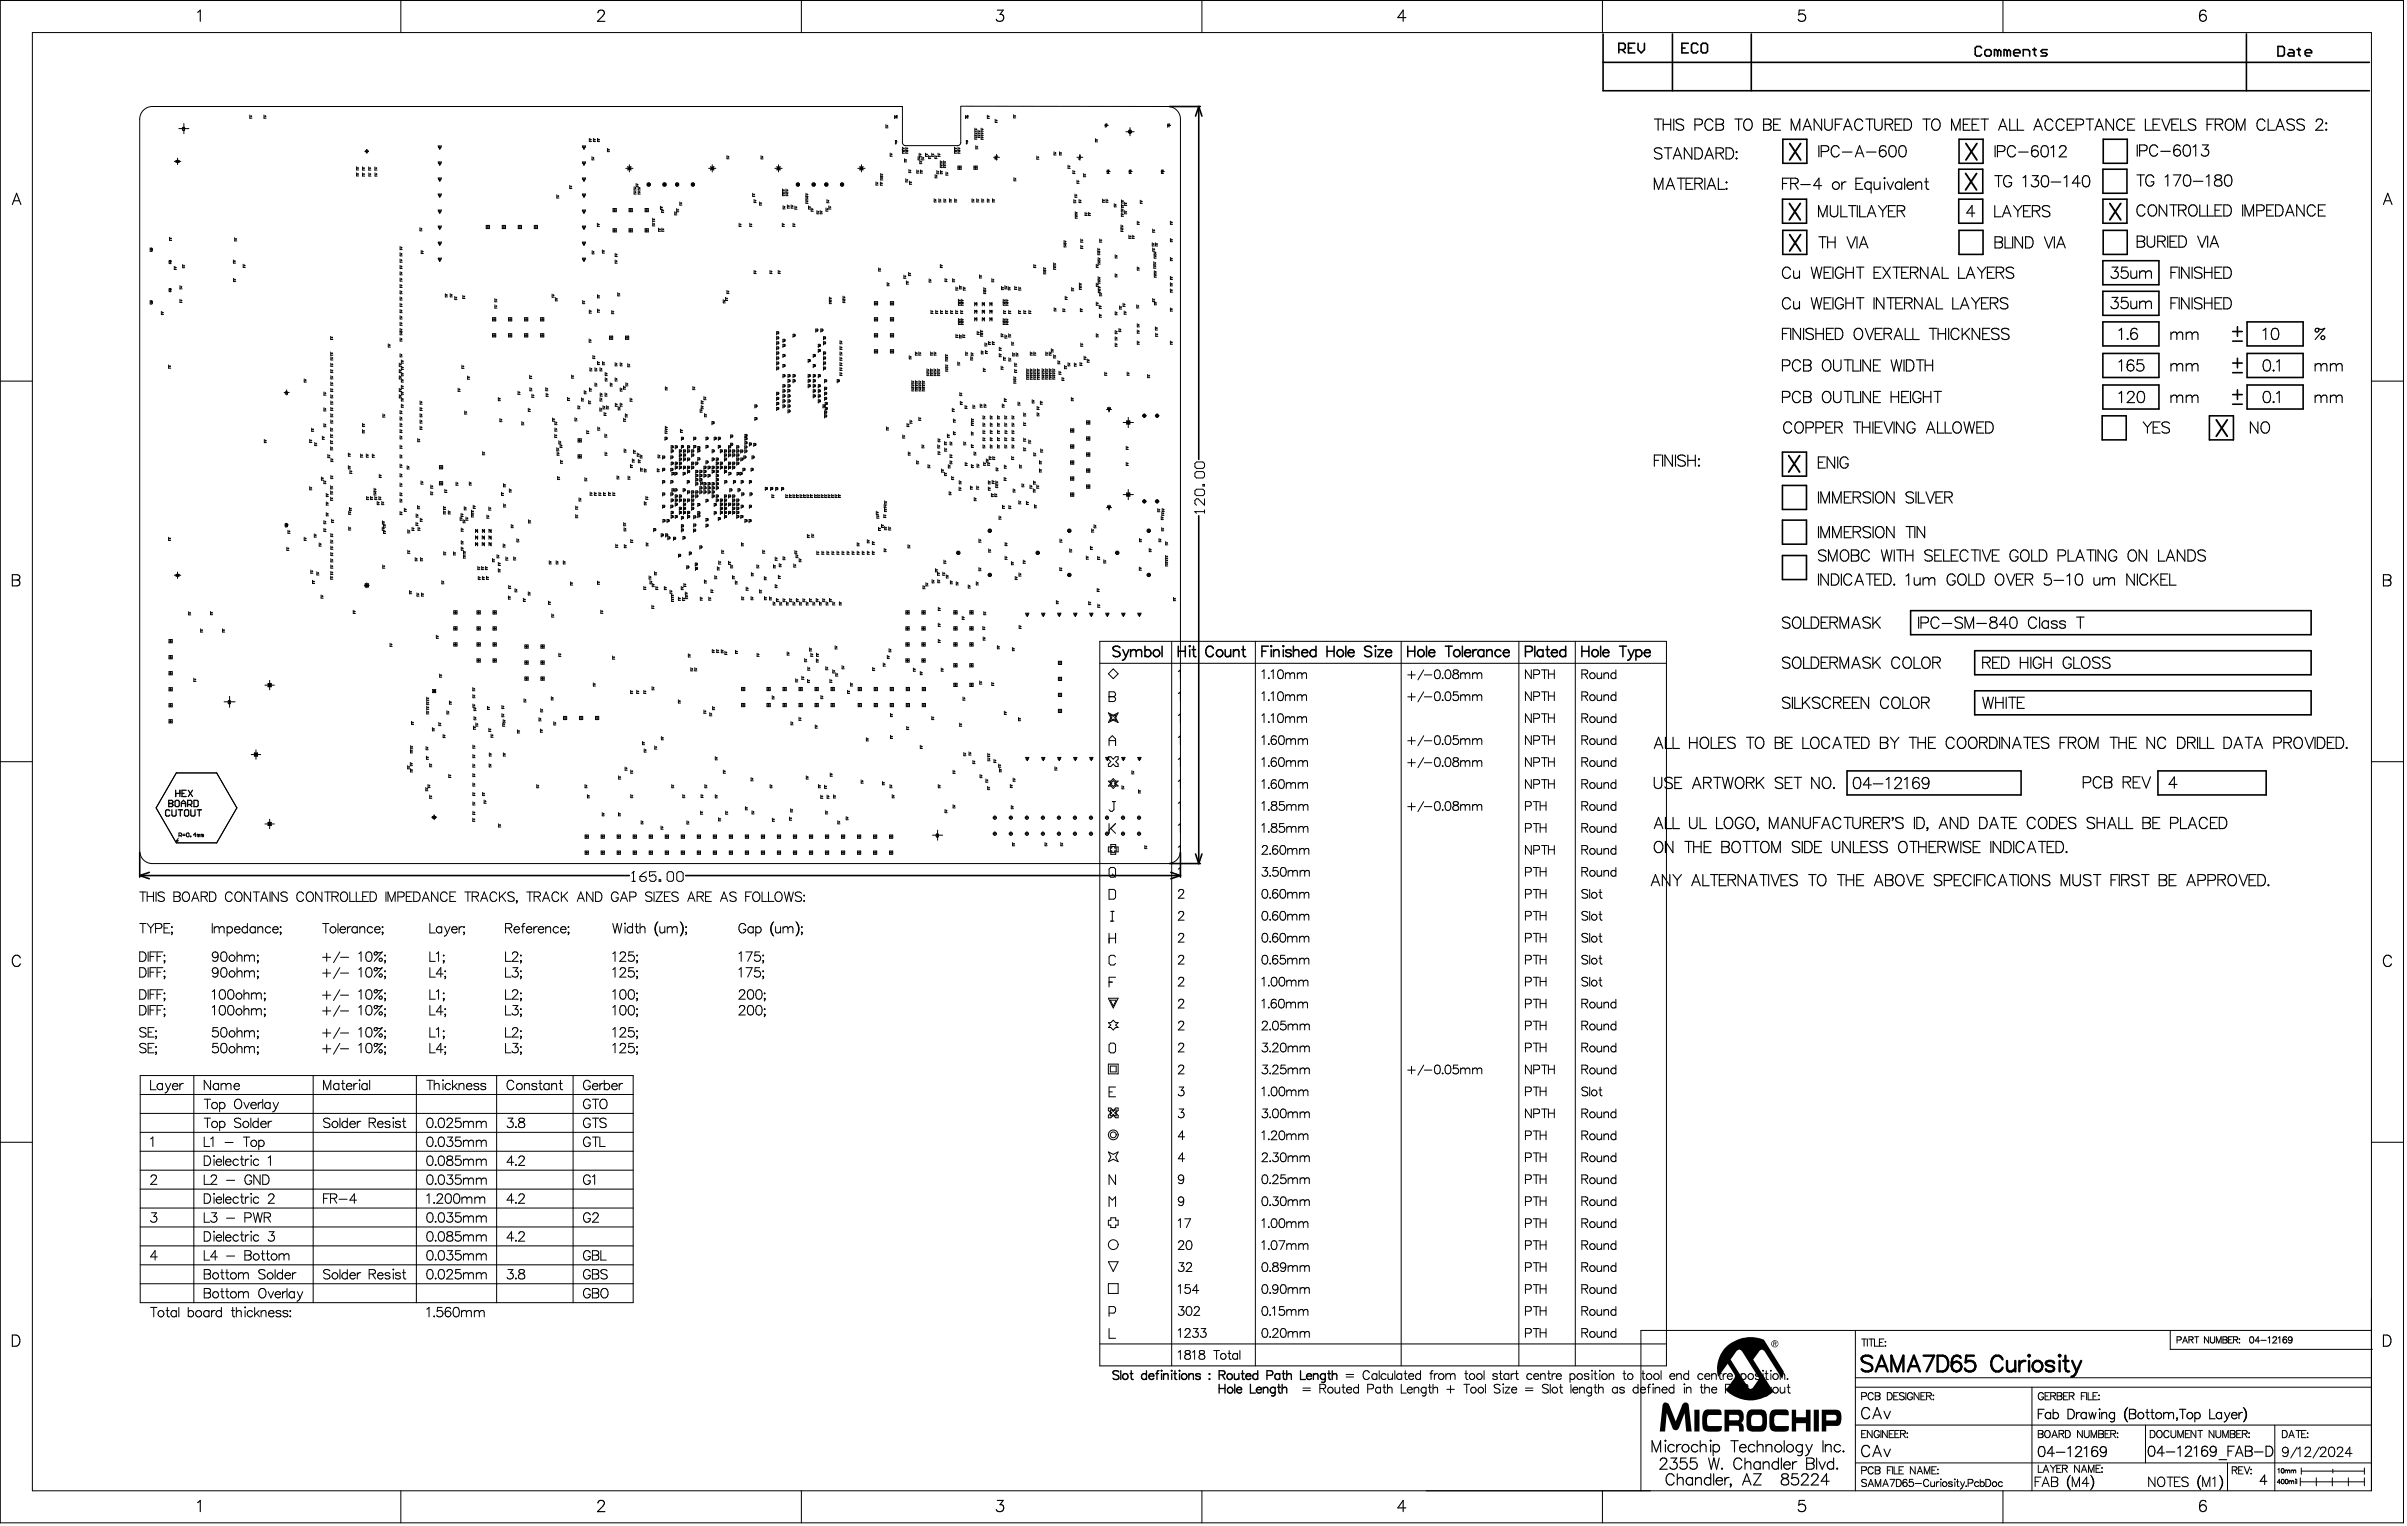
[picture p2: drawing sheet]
<svg xmlns="http://www.w3.org/2000/svg" width="635mm" height="403mm" viewBox="0 0 635 403" stroke-linecap="round" stroke-linejoin="round" font-family="sans-serif">
<g fill="none" stroke="#000" stroke-width=".26">
<path d="M.1 .1h634v401.6h-634zM8.5 8.6h617.1v384.6h-617.1zM105.7 .1v8.5M211.4 .1v8.5M317.1 .1v8.5M422.7 .1v8.5M528.4 .1v8.5M47.2 33.9h2.6M48.3 33.6l.4 .1-.1 .7-.5-.1zM48.5 32.6v2.7M65.9 30.3v.9h.6M66.1 30.7h.3"/>
<path d="M66.3 30.5v.3M69.6 30.3v.9h.6M69.8 30.7h.4M70 30.5v.3M96.3 39.9h.9M96.8 39.5v.9M97.2 39.9l-.4-.4-.5 .4 .5 .4M97.2 39.9l-.4 .4M115.6 38.5h.8l-.4 .9zM115.6 38.9h.8M116 38.6v.7M153.6 38.5h.9l-.4 .9z"/>
<path d="M153.7 38.9h.7M154.1 38.6v.7M155.5 36.5v.8h.5M155.7 36.8h.3M155.8 36.7v.3M156.6 36.5v.8h.5M156.8 36.8h.3M156.9 36.7v.3M157.6 36.5v.8h.6M157.8 36.8h.4M158 36.7v.3M160.3 39.2v.8h.5"/>
<path d="M160.5 39.5h.3M160.6 39.3v.4M233.7 32.9v.8h.6M233.9 33.2h.4M234.1 33v.4M236 30.4v.9M236 30.8h.6M236.2 30.8h.5M236.2 37.4h.5M236.2 37.1h.3M236.2 37.9h.3M236.3 37.1v.8"/>
<path d="M236.4 30.5v.5M236.4 37.2v.5M236.6 30.4v.9M238.1 38.8v1.6h.5M238.1 39.7h.5M238.3 39.2h.3M238.3 39.9h.3M238.4 39v.3M238.4 39.7v.4M239 38.8v1.6h.5M239 39.7h.5M239.2 39.2h.3"/>
<path d="M239.2 39.9h.3M239.4 39v.3M239.4 39.7v.4M251.8 38.8v1.6h.6M251.8 39.7h.6M252 39.2h.3M252 39.9h.3M252.2 39v.3M252.2 39.7v.4M252.7 38.8v1.6h.6M252.7 39.7h.6M252.9 39.2h.4"/>
<path d="M252.9 39.9h.4M253.1 39v.3M253.1 39.7v.4M253.5 28l54.6 .1a3.3 3.3 0 0 1 3.3 3.3v193.1a3.3 3.3 0 0 1-3.3 3.3h-267.9a3.3 3.3 0 0 1-3.3-3.3v-193.1a3.3 3.3 0 0 1 3.3-3.3h197.9v9.5a.83 .83 0 0 0 .8 .8h13.7a.83 .83 0 0 0 .9-.8v-9.5M254.8 30.8h.5M254.8 30.4v.9M254.9 30.8h.5M254.9 37.4h.5M254.9 37.1h.3M254.9 37.9h.3M255 37.1v.8M255.1 30.5v.5"/>
<path d="M255.1 37.2v.5M255.3 30.4v.9M257.2 34.9v.8h.5M257.2 33.8v.8h.5M257.2 35.9v.8h.5M257.4 34.1h.3M257.4 35.2h.3M257.4 36.2h.3M257.4 38.4v.9h.6M257.5 34v.3M257.5 35v.4M257.5 36v.4"/>
<path d="M257.6 38.7h.4M257.8 38.6v.3M258 35.4v.9h.6M258 34.3v.9h.6M258.2 35.8h.3M258.2 34.7h.3M258.4 34.5v.3M258.4 35.6v.3M258.8 33.8v.8h.6M258.8 34.9v.8h.6M258.8 35.9v.9h.6M259 34.1h.4"/>
<path d="M259 35.2h.4M259 36.2h.4M259.2 34v.3M259.2 35v.4M259.2 36.1v.3M260.5 30.4v.8h.5M260.7 30.7h.3M260.8 30.5v.4M262.5 31.5v.8h.6M262.7 31.8h.4M262.9 31.6v.4M267.4 30.3v.8h.6"/>
<path d="M267.6 30.6h.3M267.8 30.4v.4M289 36.6v.8h.6M289.2 36.9h.3M289.4 36.7v.4M291.5 33.1h.9M291.6 33.2h.3M292 32.7v.8M292.1 32.7h-.5v.9M297 34.8h2.2M297.9 34.3h.4v.2h.2v.5h-.2v.2h-.4v-.2h-.2v-.5h.2zM298 34.5l.4 .1-.2 .4-.3-.1z"/>
<path d="M298.1 33.7v2.1M308 33.1h.8M308.1 33.2h.2M308.4 32.7v.8M308.6 32.7h-.5v.9M46 42.6h1.7M46.4 42.4l.4-.3 .5 .3-.2 .2 .2 .2-.5 .2-.4-.2 .2-.2zM46.8 41.7v1.7M94.1 45.6v.8h.5M94.1 44v.8h.5M94.3 45.9h.3M94.3 44.3h.3"/>
<path d="M94.4 44.2v.3M94.4 45.7v.4M95.6 45.6v.8h.6M95.6 44v.9h.6M95.8 45.9h.4M95.8 44.4h.4M96 44.2v.3M96 45.8v.3M97.3 44v.9h.5M97.3 45.6v.8h.6M97.5 44.4h.3M97.5 45.9h.3"/>
<path d="M97.6 44.2v.3M97.7 45.8v.3M98.9 44v.9h.6M98.9 45.6v.8h.6M99.1 44.4h.3M99.1 45.9h.4M99.3 44.2v.3M99.3 45.8v.3M115.6 47h.8l-.4 .8zM115.6 42.7h.8l-.4 .9zM115.6 55.4h.8l-.4 .9zM115.6 51.2h.8l-.4 .8z"/>
<path d="M115.6 59.6h.8l-.4 .9zM115.6 55.8h.8M115.6 47.4h.8M115.6 43.2h.8M115.6 51.6h.8M116 42.8v.7M116 47v.8M116 51.2v.8M116 55.5v.7M116 59.7v.7M128.3 59.5h.8v.8h-.8zM128.3 59.9h.8"/>
<path d="M128.7 59.5v.8M132.5 59.5h.8v.8h-.8zM132.5 59.9h.8M132.9 59.5v.8M136.7 59.5h.9v.8h-.9zM136.8 59.9h.7M137.1 59.5v.8M141 59.5h.8v.8h-.8zM141 59.9h.8M141.4 59.5v.8M146.9 51.4v.8h.6M147.1 51.7h.3"/>
<path d="M147.3 51.6v.3M150.3 48.9v.8h.6M150.5 49.2h.3M150.7 49.1v.3M153.6 47h.9l-.4 .8zM153.6 42.7h.9l-.4 .9zM153.6 55.4h.9l-.4 .9zM153.6 51.2h.9l-.4 .8zM153.6 59.6h.9l-.4 .9zM153.7 55.8h.7M153.7 47.4h.7M153.7 43.2h.7"/>
<path d="M153.7 51.6h.7M154.1 42.8v.7M154.1 47v.8M154.1 51.2v.8M154.1 55.5v.7M154.1 59.7v.7M156.2 41.3v.9h.5M156.4 41.7h.3M156.5 41.5v.3M157.6 58.9v.8h.6M157.8 59.2h.3M158 59v.4"/>
<path d="M161.7 55h.9v.9h-.9zM161.8 55.4h.7M162.2 55.1v.7M165.1 44.4h1.9M165.6 44l.4 .2 .5-.2-.3 .4 .3 .4-.5-.2-.4 .2 .2-.4zM166 55h.8v.9h-.8zM166 55.4h.8M166 43.4v2M166.4 55.1v.7M167.3 50.3v.9h.5M167.3 49.3v.8h.5M167.5 50.7h.3"/>
<path d="M167.5 49.6h.3M167.7 49.4v.4M167.7 50.5v.4M167.8 48.4v.8l.6 .1v.8h.5M168 48.7h.4M168.2 48.6v.3M168.4 50.3v.9h.5M168.6 50.7h.3M168.6 49.6h.3M168.7 49.4v.4M168.7 50.5v.4M170.2 55h.8v.9h-.8z"/>
<path d="M170.2 55.4h.8M170.6 55.1v.7M170.7 48.7h.9M170.9 48.2h.5v.3h.2v.4h-.2v.2h-.5v-.2h-.2v-.4h.2zM171.1 48.3v.8M172.2 58.8v.8h.6M172.2 57.5v.9h.6M172.4 59.1h.3M172.4 57.9h.3M172.6 57.7v.3M172.6 58.9v.4M174.2 54.4v.8h.6"/>
<path d="M174.4 54.7h.4M174.6 55.2v.9h.5M174.6 54.6v.3M174.8 55.6h.3M174.9 48.7h.8M174.9 55.4v.3M175.1 48.2h.4v.3h.2v.4h-.2v.2h-.4v-.2h-.2v-.4h.2zM175.3 48.3v.8M178 55.8v.9h.6M178.2 56.2h.3M178.2 48.7h.8M178.4 56v.3"/>
<path d="M178.4 48.2h.4v.3h.3v.4h-.3v.2h-.4v-.2h-.2v-.4h.2zM178.5 55v.9h.6M178.6 48.3v.8M178.7 55.3h.3M178.9 55.2v.3M179.3 53.3v.8h.6M179.5 53.6h.4M179.7 53.4v.4M182.4 48.7h.8M182.6 48.2h.4v.3h.2v.4h-.2v.2h-.4v-.2h-.2v-.4h.2zM182.8 48.3v.8M186.9 44.4h2"/>
<path d="M187.5 44l.4 .2 .4-.2-.2 .4 .2 .4-.4-.2-.4 .2 .2-.4zM187.9 43.4v2M191.8 41v.9h.6M192 41.4h.3M192.2 41.2v.3M195 58.9v.8h.6M195.2 59.2h.3M195.4 59v.4M197.8 58.9v.8h.6M198 59.2h.4M198.2 59v.4M198.6 51v.8h.5"/>
<path d="M198.8 51.3h.3M198.9 51.1v.4M198.9 52.6v.8h.6M199.1 52.9h.4M199.3 52.8v.3M200.4 53.3v.8h.6M200.6 53.6h.3M200.8 53.4v.4M200.8 41.1v.8h.5M201 41.4h.3M201.1 41.2v.4M204.4 44.4h1.9"/>
<path d="M205 44l.4 .2 .4-.2-.2 .4 .2 .4-.4-.2-.4 .2 .2-.4zM205.4 43.4v2M206.4 58.9v.8h.6M206.4 49.8v.9h.6M206.4 50.8v.8h.6M206.6 59.2h.3M206.6 54.3v.8h.6M206.6 51.1h.4M206.6 50.2h.4M206.8 59v.4M206.8 50v.4M206.8 50.9v.4"/>
<path d="M206.8 54.6h.3M207 54.4v.4M207.3 50.8v.8h.6M207.3 49.8v.9h.6M207.5 51.1h.4M207.5 50.2h.4M207.7 50v.4M207.7 50.9v.4M207.7 54v.9h.6M207.9 54.4h.4M208.1 54.2v.4M208.7 54v.9h.6"/>
<path d="M208.9 54.4h.4M209.1 54.2v.4M209.2 58.9v.8h.6M209.4 59.2h.3M209.6 59v.4M209.7 54.3v.9h.6M209.9 54.7h.3M210.1 54.5v.3M210.1 48.7h.8M210.3 48.2h.4v.3h.2v.4h-.2v.2h-.4v-.2h-.2v-.4h.2zM210.5 48.3v.8M212.6 52.8v.8h.6"/>
<path d="M212.6 51.9v.8h.6M212.6 51v.8h.6M212.8 51.3h.4M212.8 52.2h.4M212.8 53.1h.4M213 51.1v.4M213 52.1v.3M213 53v.3M213.3 54.3v.8h.6M213.5 54.6h.3M213.7 54.5v.3M214 54.9v.8h.6"/>
<path d="M214.2 55.2h.3M214.2 48.5h.2v-.3h.5v.3h.2v.4h-.2v.2h-.5v-.2h-.2zM214.2 48.7h.9M214.4 55.1v.3M214.7 48.3v.8M215.5 55.5v.9h.6M215.7 55.9h.4M215.9 55.7v.4M216.4 55.5v.9h.6M216.6 55.9h.3M216.8 55.7v.4M217.6 48.7h.8"/>
<path d="M217.8 48.2h.4v.3h.2v.4h-.2v.2h-.4v-.2h-.2v-.4h.2zM217.9 54.8v.9h.6M218 48.3v.8M218.1 55.2h.3M218.2 52.6v.9h.5M218.3 55v.3M218.4 53h.3M218.5 52.8v.3M218.7 54.3v.8h.5M218.9 54.6h.3M219 54.5v.3M221.7 48.7h.9"/>
<path d="M221.9 48.2h.5v.3h.2v.4h-.2v.2h-.5v-.2h-.2v-.4h.2zM222.1 48.3v.8M226.3 44.4h1.9M226.8 44l.5 .2 .4-.2-.2 .4 .2 .4-.4-.2-.5 .2 .2-.4zM227.3 43.4v2M231.1 48v.8h.6M231.3 48.3h.3M231.5 48.1v.4M232.3 48v.9h.5M232.3 45.8v1.7h.6M232.3 46.6h.6M232.5 48.4h.3"/>
<path d="M232.5 46.1h.4M232.5 47h.4M232.6 48.2v.3M232.7 45.9v.4M232.7 46.8v.3M234.8 40.4v.8h.6M235 40.7h.4M235.2 40.5v.4M238.6 41.9v.8h.6M238.8 42.2h.4M239 47.1v.9h.5M239 42v.4"/>
<path d="M239.2 47.5h.3M239.3 47.3v.3M239.8 44.7v.8h.6M240 47.8v.8h.5M240 45h.3M240.2 48.1h.3M240.2 44.9v.3M240.3 47.9v.4M241.9 44.8v.9h.5M242.1 45.2h.3M242.2 41.3v.9h.6M242.2 45v.3"/>
<path d="M242.4 41.7h.3M242.5 40.4v.8h.6M242.6 41.5v.3M242.7 42.3v.9h.5M242.7 40.7h.3M242.8 44.8v.9h.6M242.9 40.6v.3M242.9 42.7h.3M243 42.5v.3M243 45.2h.4M243.2 45v.3M243.2 41.3v.9h.6"/>
<path d="M243.4 41.7h.3M243.6 41.5v.3M244.2 40.4v.8h.5M244.4 40.7h.3M244.5 40.6v.3M245 41v.8h.6M245.2 41.3h.3M245.4 41.2v.3M245.8 40.4v.8h.6M246 40.7h.4M246.2 40.6v.3M246.4 52.4v.9h.6"/>
<path d="M246.6 52.8h.4M246.7 41v.8h.5M246.7 46.1v.8h.6M246.8 52.6v.3M246.9 41.3h.3M246.9 46.4h.3M247 41.2v.3M247.1 46.2v.4M247.2 45v.8h.5M247.4 45.3h.3M247.5 40.4v.8h.5M247.5 45.2v.3"/>
<path d="M247.7 40.7h.3M247.7 52.4v.9h.6M247.8 40.6v.3M247.9 52.8h.3M248.1 52.6v.3M248.1 42.4v.8h.5M248.1 43.4v.8h.5M248.1 45v.8h.6M248.3 43.7h.3M248.3 42.7h.3M248.3 45.3h.3M248.4 42.6v.3"/>
<path d="M248.4 43.5v.4M248.5 45.2v.3M248.9 42.4v.8h.6M248.9 43.4v.8h.6M249 52.4v.9h.6M249.1 43.7h.4M249.1 42.7h.4M249.2 52.8h.4M249.3 42.6v.3M249.3 43.5v.4M249.4 52.6v.3M249.6 45.4v.8h.5"/>
<path d="M249.8 45.7h.3M249.9 45.5v.4M250.5 52.4v.9h.5M250.7 52.8h.3M250.9 52.6v.3M251.9 52.4v.9h.5M252.1 52.8h.3M252.2 52.6v.3M252.7 43.8h.9v.9h-.9zM252.8 44.2h.7M253.1 43.9v.7M256.4 52.4v.9h.6"/>
<path d="M256.6 52.8h.4M256.8 52.6v.3M257 43.8h.8v.9h-.8zM257 44.2h.7M257.4 43.9v.7M257.7 52.4v.9h.5M257.9 52.8h.3M258 52.6v.3M259 52.4v.9h.6M259.2 52.8h.3M259.4 52.6v.3M260.5 52.4v.9h.5"/>
<path d="M260.7 52.8h.3M260.8 52.6v.3M261.8 52.4v.9h.6M262 52.8h.4M262.1 41.5h1.6M262.2 52.6v.3M262.5 41.2v.8M262.7 41.6l.4 .4M262.9 40.7v1.6M263.1 41.2l-.6 .5M267.5 46.9v.8h.6M267.7 47.2h.3"/>
<path d="M267.9 47v.4M273.5 41.2v.8h.6M273.7 41.5h.4M273.9 41.3v.4M278.1 40v.9h.5M278.3 40.4h.3M278.4 40.2v.3M279.5 40v.9h.6M279.7 40.4h.4M279.9 40.2v.3M281.8 43.6v.8h.5M282 43.9h.3"/>
<path d="M282.1 43.7v.4M283.1 44.9v.9h.5M283.3 45.3h.3M283.3 52.6v.9h.6M283.4 45.1v.3M283.5 53h.3M283.6 51.2v.8h.6M283.7 52.8v.3M283.7 55.8v1.8h.5M283.7 56.7h.5M283.8 51.5h.3M283.9 56.2h.3"/>
<path d="M283.9 57.1h.3M284 51.4v.3M284 56v.3M284 56.9v.3M284.1 41.5h1.6M284.1 47.5v.9h.6M284.3 47.9h.4M284.5 47.7v.3M284.5 41.9l.2 .1 .2-.1M284.7 52.6v.8h.5M284.8 41.2h.3M284.9 52.9h.3"/>
<path d="M284.9 40.7v1.6M285 52.8v.3M285.9 45.8v.8h.6M286.1 46.1h.3M286.3 45.9v.4M286.3 56v.9h.5M286.5 56.3h.3M286.6 56.2v.3M287.1 56v.9h.6M287.3 56.3h.4M287.5 56.2v.3M290.9 52.5v.9h.5"/>
<path d="M291.1 52.8h.3M291.2 52.7v.3M291.8 52.5v.9h.6M292 52.8h.3M292 45.2h.9M292.1 45.3h.3M292.2 52.7v.3M292.5 44.8v.9M292.6 44.9h-.5v.8h.5M294 53.7v.9h.5M294.2 54.1h.3M294.3 53.9v.3"/>
<path d="M295.7 59.3v1.8h.6M295.8 55v.9h.6M295.8 56.2v.9h.6M295.9 53.9v.9h.5M295.9 52.7v.9h.5M295.9 59.7h.4M296 56.6h.4M296 55.4h.4M296.1 54.3h.3M296.1 53.1h.3M296.1 59.5v.3M296.2 55.2v.4"/>
<path d="M296.2 56.4v.3M296.2 52.9v.3M296.2 54.1v.3M296.7 55.5v.9h.6M296.7 53.3v.9h.6M296.9 55.9h.3M296.9 53.7h.3M297.1 53.5v.3M297.1 55.7v.4M297.9 45.2h.8M297.9 45.3h.3M298.3 44.8v.9"/>
<path d="M298.5 44.9h-.6v.8h.6M300 58.3v.9h.6M300.2 58.7h.4M300.4 58.5v.3M300.8 52.8v.8h.6M301 53.1h.4M301.2 53v.3M306.3 45.2h.9M306.4 45.3h.3M306.8 44.8v.9M307 44.9h-.6v.8h.6M308.8 58.3v.9h.5"/>
<path d="M309 58.7h.3M309.1 58.5v.3M39.6 65.4l.6 .2-.2 .7h-.4zM39.6 79.3l.6 .2-.2 .7h-.4zM39.7 65.8h.5M39.7 79.7h.5M40 65.5v.5M40 79.4v.5M44.7 69h.5M44.7 76.4h.5M44.7 62.6v.8h.6M44.9 62.9h.4"/>
<path d="M45 68.8v.5M45 76.2v.5M45.1 62.8v.3M45.2 76.2l-.2-.1-.4 .1 .1 .7 .5-.1M45.2 68.8l-.2-.1-.4 .1 .1 .7 .5-.1M46 70.2v.9h.5M46.2 70.6h.3M46.3 70.4v.3M47.5 75.4v.8h.5M47.5 78.9v.9h.5M47.7 79.3h.3M47.7 75.7h.3"/>
<path d="M47.8 75.5v.4M47.8 79.1v.3M48.2 69.8v.8h.5M48.4 70.1h.3M48.5 69.9v.4M61.6 68.6v.8h.5M61.6 73.4v.9h.6M61.8 68.9h.3M61.8 73.8h.4M61.9 62.7v.8h.6M61.9 68.7v.4M62 73.6v.3"/>
<path d="M62.1 63h.3M62.3 62.9v.3M64.2 69.7v.8h.5M64.4 70h.3M64.5 69.9v.3M105.6 75v.8h.5M105.6 68.3v.9h.5M105.6 65v.8h.5M105.6 70v.8h.5M105.6 80v.8h.5M105.6 76.6v.9h.5M105.6 66.7v.8h.5"/>
<path d="M105.6 71.6v.9h.5M105.6 73.3v.9h.5M105.6 78.3v.8h.5M105.7 78.6h.4M105.7 77h.4M105.7 75.3h.4M105.7 73.7h.4M105.7 72h.4M105.7 70.3h.4M105.7 68.7h.4M105.7 67h.4M105.7 65.3h.4"/>
<path d="M105.9 65.2v.3M105.9 66.8v.4M105.9 68.5v.3M105.9 70.2v.3M105.9 71.8v.4M105.9 73.5v.3M105.9 75.1v.4M105.9 76.8v.3M105.9 78.5v.3M110.8 60v.9h.6M111 60.4h.3M111.1 66v.9h.6"/>
<path d="M111.2 60.2v.3M111.3 66.4h.4M111.5 66.2v.3M115.6 63.9h.8l-.4 .8zM115.6 68.1h.8l-.4 .8zM115.6 60.1h.8M115.6 68.5h.8M115.6 64.3h.8M116 63.9v.8M116 68.1v.8M117.5 77.5v.8h.6M117.7 77.8h.3"/>
<path d="M117.9 77.6v.4M118.8 77.5v.8h.5M119 77.8h.3M119.1 77.6v.4M120 78.2v.8h.5M120.2 78.5h.3M120.4 78.4v.3M122.1 77.9v.8h.6M122.3 78.2h.3M122.5 78.1v.3M130.6 78.8v.8h.5M130.8 79.1h.3"/>
<path d="M130.9 78.9v.4M145.7 77.6v.8h.5M145.9 77.9h.3M146 77.7v.4M146.5 78.5v.9h.6M146.7 78.9h.4M146.9 78.7v.3M153.6 63.9h.9l-.4 .8zM153.6 68.1h.9l-.4 .8zM153.7 60.1h.7M153.7 68.5h.7M153.7 64.3h.7"/>
<path d="M153.7 79.3v.8h.6M153.9 79.6h.4M154.1 63.9v.8M154.1 68.1v.8M154.1 79.4v.4M156.2 66.1v.9h.6M156.4 66.5h.4M156.6 66.3v.3M157.6 77.7v.9h.6M157.8 78.1h.4M158 77.9v.3M158.9 65.9v.9h.6"/>
<path d="M159.1 66.2h.4M159.3 66.1v.3M161.7 60.3h.9v.9h-.9zM161.8 60.8h.7M162.2 60.4v.7M162.3 68.6v.8h.6M162.3 66.8v.9h.6M162.5 68.9h.3M162.5 67.2h.3M162.7 67v.3M162.7 68.7v.4M163 77.2v.8h.5"/>
<path d="M163.2 77.5h.3M163.3 77.4v.3M166 60.3h.8v.9h-.8zM166 60.8h.8M166.4 60.4v.7M170.2 60.3h.8v.9h-.8zM170.2 60.8h.8M170.6 60.4v.7M173.7 60.2v.8h.6M173.9 60.5h.4M174.1 60.3v.4M174.6 60.2v.8h.6"/>
<path d="M174.8 60.5h.3M175 60.3v.4M190.8 79v.9h.6M191 79.4h.3M191.2 79.2v.3M191.4 78.4v.9h.6M191.6 78.8h.4M191.8 76.6v.8h.5M191.8 78.6v.3M192 76.9h.3M192.2 76.8v.3M198.9 71.3v.9h.6"/>
<path d="M199.1 71.6h.4M199.3 71.5v.3M203.1 71.3v.9h.6M203.3 71.7h.4M203.5 71.5v.3M205.3 71.3v.9h.6M205.5 71.6h.3M205.7 71.5v.3M218.8 78.4v1.7h.6M218.8 79.2h.6M219 78.7h.3M219 79.6h.3"/>
<path d="M219.2 78.5v.4M219.2 79.4v.3M222.4 78.1v1.7h.6M222.4 78.9h.6M222.6 78.4h.3M222.6 79.3h.3M222.8 78.3v.3M222.8 79.1v.4M230.7 79.6h.8v.8h-.8zM230.7 80h.8M231.1 79.6v.8M231.8 70.6v.9h.6"/>
<path d="M232 71h.3M232.2 70.8v.4M234.1 74.5v.9h.5M234.3 74.9h.3M234.4 74.7v.3M234.9 79.6h.8v.8h-.8zM235 80h.7M235.3 79.6v.8M238.5 72.6v.8h.5M238.7 72.9h.3M238.8 72.7v.4M239.1 74.1v.8h.6"/>
<path d="M239.3 74.4h.4M239.5 74.3v.3M239.7 71.9v.8h.6M239.9 72.2h.3M240.1 72v.4M245.1 73.6v.8h.6M245.3 73.9h.4M245.5 73.7v.4M248.1 69.7v.9h.5M248.3 70.1h.3M248.4 69.9v.3M249.3 73.4v.9h.6"/>
<path d="M249.5 73.8h.4M249.7 73.6v.3M251.3 73.5v.8h.6M251.5 73.8h.3M251.7 73.7v.3M252.2 75.7v.8h.5M252.4 76h.3M252.6 75.9v.3M252.9 79.8h.5M252.9 78.9v1.6h.5M253 79.3h.4M253.1 75.4v.8h.6"/>
<path d="M253.2 79.1v.3M253.2 79.8v.4M253.3 75.7h.4M253.5 75.5v.4M253.6 78.9v1.6h.6M253.6 79.8h.6M253.8 79.3h.3M254 79.1v.3M254 79.8v.4M254.1 75.7v.8h.6M254.3 76h.4M254.5 75.9v.3"/>
<path d="M257.5 79.9v.5M258.4 72.5v.8h.6M258.6 72.8h.4M258.8 72.7v.3M259.5 79.9v.5M259.5 75.9v1.5h.6M259.5 76.7h.6M259.7 76.2h.4M259.7 76.9h.4M259.9 76v.4M259.9 76.8v.3M261.5 79.9v.5"/>
<path d="M261.7 73.5v.8h.5M261.9 73.8h.3M262 73.7v.3M264.2 75.6v.8h.6M264.4 75.9h.3M264.6 75.7v.4M264.7 79.8h.5M264.7 78.9v1.6h.5M264.9 79.3h.3M265 79.1v.3M265 79.8v.4M265.1 75.4v.8h.6"/>
<path d="M265.3 75.7h.4M265.4 79.8h.6M265.4 78.9v1.6h.6M265.5 75.5v.4M265.6 79.3h.3M265.8 79.1v.3M265.8 79.8v.4M266 75.6v.8h.6M266.2 75.9h.3M266.4 75.8v.3M267.7 75.5v.9h.6M267.9 75.9h.3"/>
<path d="M268.1 75.7v.3M268.8 75.7v.8h.6M269 76h.3M269.2 75.9v.3M272.7 69.7v.9h.6M272.9 70.1h.4M273.1 69.9v.3M275.4 70.5v1.7h.5M275.4 71.4h.5M275.6 71.7h.3M275.6 70.9h.3M275.7 70.7v.3"/>
<path d="M275.7 71.6v.3M278 69.3v1.7h.5M278 70.2h.5M278.2 70.5h.3M278.2 69.7h.3M278.3 69.5v.3M278.3 70.4v.3M280.7 63.4v1.7h.6M280.7 64.3h.6M280.9 63.7h.4M280.9 64.6h.4M281 78.1v.9h.6"/>
<path d="M281.1 63.6v.3M281.1 64.5v.3M281.2 78.5h.4M281.4 78.3v.3M282.7 75.8v.9h.6M282.9 76.2h.4M283.1 76v.4M284.8 74.6v1.7h.5M284.8 75.5h.5M285 75.8h.3M285 75h.3M285.1 74.8v.3"/>
<path d="M285.1 75.7v.3M285.1 63v.9h.6M285.1 64.7v.8h.6M285.3 65h.4M285.3 63.4h.4M285.5 63.2v.3M285.5 64.9v.3M289.2 69.7v.8h.6M289.2 74.7v.8h.6M289.2 79.7v.8h.6M289.4 70h.3M289.4 75h.3"/>
<path d="M289.6 69.9v.3M289.6 74.9v.3M289.6 79.8v.4M289.6 66.3h.6M289.6 65.5v1.7h.6M289.7 67.9v1.8h.6M289.7 73.8h.6M289.7 73v1.7h.6M289.7 68.8h.6M289.8 75.5v1.7h.5M289.8 76.3h.5M289.8 66.7h.4"/>
<path d="M289.8 65.8h.4M289.9 73.3h.3M289.9 74.2h.3M289.9 69.2h.3M289.9 68.3h.3M290 75.8h.3M290 76.7h.3M290 65.6v.4M290 66.5v.3M290.1 68.1v.3M290.1 69v.3M290.1 73.2v.3"/>
<path d="M290.1 74v.4M290.1 75.6v.4M290.1 76.5v.4M290.1 63v.9h.6M290.1 77.2v.8h.6M290.3 77.5h.4M290.3 63.4h.4M290.5 63.2v.3M290.5 77.4v.3M294.2 67.2v.8h.6M294.2 72.2v.8h.6M294.4 72.5h.3"/>
<path d="M294.4 67.5h.3M294.6 67.4v.3M294.6 72.4v.3M295.7 60.2h.6M295.9 60.5h.4M296.1 60.4v.3M296.3 80v.8h.5M297.8 62v.9h.6M298 62.4h.4M298.2 62.2v.3M298.7 62v.9h.6M298.9 62.4h.3"/>
<path d="M299.1 62.2v.3M300 70.4v.8h.6M300.2 70.7h.4M300.4 70.6v.3M304 64v.9h.5M304.1 65.4v.9h.6M304.1 60.4v.9h.6M304.1 78.7v.9h.6M304.2 64.4h.3M304.3 79.1h.3M304.3 65.7h.3M304.3 60.8h.3"/>
<path d="M304.3 64.2v.3M304.4 69v1.7h.6M304.4 69.9h.6M304.5 60.6v.3M304.5 65.6v.3M304.5 78.9v.3M304.5 66.4v1.7h.5M304.5 67.2h.5M304.5 72.2h.6M304.5 71.4v1.7h.6M304.6 79.6v.8h.5M304.6 69.4h.3"/>
<path d="M304.6 70.2h.3M304.7 66.7h.3M304.7 67.6h.3M304.7 71.7h.4M304.7 72.6h.4M304.8 69.2v.3M304.8 70.1v.3M304.8 79.9h.3M304.9 66.5v.4M304.9 67.4v.4M304.9 64v.9h.5M304.9 71.6v.3"/>
<path d="M304.9 72.4v.4M304.9 79.7v.4M305.1 64.4h.3M305.2 64.2v.3M308.8 62.9v.9h.5M308.8 67.9v.8h.5M308.8 74.6v.8h.5M308.8 72.9v.8h.5M308.8 76.2v.9h.5M309 68.2h.3M309 76.6h.3M309 74.9h.3"/>
<path d="M309 73.2h.3M309 63.2h.3M309.1 63.1v.3M309.1 68.1v.3M309.1 73.1v.3M309.1 74.7v.4M309.1 76.4v.3M42.6 82.1v.9h.5M42.8 82.5h.3M42.9 82.3v.3M44.5 96.3v.8h.5M44.7 96.6h.3"/>
<path d="M44.8 96.4v.4M80.3 99.9v.9h.5M87.2 88.7v.9h.6M87.2 92.9v.8h.6M87.3 94.1v.9h.6M87.3 95.8v.8h.6M87.3 97.4v.9h.6M87.3 99.1v.9h.6M87.4 93.2h.4M87.4 89h.4M87.5 96.1h.3M87.5 99.4h.3"/>
<path d="M87.5 97.8h.3M87.5 94.5h.3M87.6 88.9v.3M87.6 93v.4M87.7 94.3v.3M87.7 95.9v.4M87.7 97.6v.3M87.7 99.3v.3M102.4 90.7v.8h.6M102.6 91h.4M102.8 90.9v.3M105.3 95.8v.8h.6"/>
<path d="M105.3 99.1v.9h.6M105.3 97.4v.9h.6M105.5 96.1h.4M105.5 99.4h.4M105.5 97.8h.4M105.6 83.3v.8h.5M105.6 86.6v1.7h.5M105.6 81.6v.9h.5M105.6 87.5h.5M105.6 85v.8h.5M105.6 89.1v.9h.5M105.6 93.3v.8h.5"/>
<path d="M105.7 95.9v.4M105.7 97.6v.3M105.7 99.3v.3M105.7 87h.4M105.7 80.3h.4M105.7 93.6h.4M105.7 89.5h.4M105.7 87.8h.4M105.7 85.3h.4M105.7 83.6h.4M105.7 82h.4M105.9 98.3v.8h.5"/>
<path d="M105.9 94.9v.9h.5M105.9 96.6v.9h.5M105.9 99.9v.9h.5M105.9 80.1v.4M105.9 81.8v.3M105.9 83.5v.3M105.9 85.1v.4M105.9 86.8v.3M105.9 87.6v.4M105.9 89.3v.3M105.9 93.5v.3M106.1 98.6h.3"/>
<path d="M106.1 96.9h.3M106.1 95.3h.3M106.2 95.1v.4M106.2 96.8v.3M106.2 98.4v.4M121.9 96.3v.9h.5M122.1 96.7h.3M122.2 96.5v.3M123.4 99.2v.8h.5M123.6 99.5h.3M123.7 99.4v.3M129.9 83.8h.9v.8h-.9z"/>
<path d="M129.9 88h.9v.9h-.9zM130 88.5h.7M130 84.2h.7M130.4 83.9v.7M130.4 88.1v.7M130.6 80.4v.9h.5M130.8 80.8h.3M130.9 80.6v.3M134.2 83.8h.8v.8h-.8zM134.2 88h.8v.9h-.8zM134.2 88.5h.8M134.2 84.2h.8"/>
<path d="M134.6 83.9v.7M134.6 88.1v.7M138.4 83.8h.8v.8h-.8zM138.4 88h.8v.9h-.8zM138.4 88.5h.8M138.4 84.2h.8M138.8 83.9v.7M138.8 88.1v.7M139.7 99v.8h.6M139.9 99.3h.4M140.1 99.2v.3M142.6 83.8h.9v.8h-.9z"/>
<path d="M142.6 88h.9v.9h-.9zM142.7 88.5h.7M142.7 84.2h.7M143 83.9v.7M143 88.1v.7M150.8 98.9v.8h.6M151 99.2h.3M151.2 99.1v.3M155.4 89.4v.9h.6M155.5 81.8v.8h.5M155.6 89.8h.4M155.6 97v.8h.6"/>
<path d="M155.7 82.1h.3M155.8 89.6v.3M155.8 81.9v.4M155.8 97.3h.4M156 97.2v.3M156.4 93.7v.9h.6M156.6 94.1h.4M156.8 93.9v.3M157 97v.8h.5M157.2 97.3h.3M157.3 97.2v.3M157.6 81.5v.9h.6"/>
<path d="M157.6 95.3v.9h.6M157.8 81.8h.4M157.8 95.7h.4M158 81.7v.3M158 95.5v.3M158.3 97v.8h.6M158.5 97.3h.3M158.7 97.2v.3M159 95.4v.8h.5M159.2 95.7h.3M159.3 95.5v.4M159.7 98.2v.9h.5"/>
<path d="M159.7 99.6v.9h.5M159.9 98.6h.3M159.9 100h.3M160 98.4v.3M160 99.8v.4M160.8 88.7h.8v.8h-.8zM160.8 89.1h.8M161.2 88.7v.8M161.4 81.9v.8h.6M161.6 82.2h.3M161.8 82.1v.3M162.3 99.6v.9h.6"/>
<path d="M162.3 95.7v.8h.6M162.5 96h.3M162.5 100h.3M162.7 95.8v.4M162.7 99.8v.4M163.6 95.7v.8h.6M163.8 96h.4M164 95.8v.4M165 88.7h.9v.8h-.9zM165.1 89.1h.7M165.4 88.7v.8M165.6 95.9v.8h.6"/>
<path d="M165.8 96.2h.4M166 96.1v.3M204.9 96h.4l.2-.4-.6-.1v.8M204.9 97.4h.4l.2-.4-.6-.2v.9M204.9 94.7l.6-.1-.2-.4h-.4v.8M204.9 90.7h.4l.2-.4-.6-.1v.8M204.9 93.4h.4l.2-.4-.6-.2v.9M204.9 88.1l.6-.2-.2-.4h-.4v.8M204.9 92.1h.4l.2-.5-.6-.1v.8M204.9 89.4l.6-.1-.2-.5h-.4v.9M205.1 93.2h.3M205.1 90.5h.3"/>
<path d="M205.1 89.2h.3M205.1 94.5h.3M205.1 97.2h.3M205.1 95.8h.3M205.1 91.8h.3M205.1 87.8h.3M205.3 87.7v.3M205.3 89v.3M205.3 90.4v.2M205.3 91.7v.3M205.3 93v.3M205.3 94.4v.2"/>
<path d="M205.3 95.7v.2M205.3 97v.3M206.6 94.1h.4l.1-.5-.5-.1v.8M206.6 90.1h.4l.1-.5-.5-.1v.8M206.6 91.4l.5-.2-.1-.4h-.4v.9M206.6 96.7l.5-.1-.1-.4h-.4v.8M206.6 99.4h.4l.1-.4-.5-.2v.9M206.8 96.5h.2M206.8 99.2h.2M206.8 93.8h.2M206.8 91.2h.2M206.8 89.8h.2"/>
<path d="M206.9 89.7v.3M206.9 91v.3M206.9 93.7v.3M206.9 96.4v.2M206.9 99v.3M207.9 99.4l.5-.2-.1-.4h-.4v.9M208.1 99.2h.3M208.3 99v.3M209.2 88.7l.6-.1-.2-.4h-.4v.8M209.2 99.4h.4l.2-.4-.6-.2v.9M209.5 99.2h.2M209.5 88.5h.2"/>
<path d="M209.6 88.4v.2M209.6 99v.3M213.2 99.4l.6-.2-.2-.4h-.4v.9M213.2 95.4l.6-.2-.2-.4h-.4v.9M213.5 99.2h.2M213.5 95.2h.2M213.6 95v.3M213.6 99v.3M214.5 96.7l.6-.1-.1-.4h-.5v.8M214.5 94.1h.5l.1-.5-.6-.1v.8M214.5 99.4l.6-.2-.1-.4h-.5v.9M214.8 96.5h.2"/>
<path d="M214.8 99.2h.2M214.8 93.8h.2M214.9 93.7v.3M214.9 96.4v.2M214.9 99v.3M215.2 87.4h.4l.2-.5-.6-.1v.8M215.4 87.1h.3M215.6 87v.3M215.9 92.7h.4l.1-.4-.5-.1v.8M215.9 91.4l.5-.2-.1-.4h-.4v.9M215.9 99.4l.5-.2-.1-.4h-.4v.9M216.1 99.2h.3"/>
<path d="M216.1 91.2h.3M216.1 92.5h.3M216.2 91v.3M216.2 92.4v.2M216.2 99v.3M216.5 87.4l.6-.2-.1-.4h-.5v.8M216.8 87.1h.2M216.9 87v.3M217.2 97.4h.5l.1-.4-.6-.2v.9M217.2 94.7l.6-.1-.1-.4h-.5v.8M217.2 93.4h.5l.1-.4-.6-.2v.9M217.2 90.7h.5l.1-.4-.6-.1v.8"/>
<path d="M217.2 89.4l.6-.1-.1-.5h-.5v.9M217.2 96l.6-.1-.1-.4h-.5v.8M217.5 93.2h.2M217.5 90.5h.2M217.5 89.2h.2M217.5 94.5h.2M217.5 97.2h.2M217.5 95.8h.2M217.6 89v.3M217.6 90.4v.2M217.6 93v.3M217.6 94.4v.2"/>
<path d="M217.6 95.7v.2M217.6 97v.3M221.6 94.2v.8h.6M221.6 95.6v.8h.6M221.6 92.8v.8h.6M221.6 98.2v.8h.6M221.6 89.8v.9h.6M221.6 91.3v.9h.6M221.6 96.9v.8h.6M221.8 95.9h.3M221.8 98.5h.3M221.8 90.2h.3"/>
<path d="M221.8 91.7h.3M221.8 93.1h.3M221.8 94.5h.3M221.8 97.2h.3M222 90v.3M222 91.5v.3M222 93v.3M222 94.4v.3M222 95.7v.4M222 97v.4M222 98.4v.3M230.7 83.8h.8v.8h-.8z"/>
<path d="M230.7 88h.8v.9h-.8zM230.7 92.3h.8v.8h-.8zM230.7 92.7h.8M230.7 88.5h.8M230.7 84.2h.8M231.1 83.9v.7M231.1 88.1v.7M231.1 92.3v.8M234.9 83.8h.8v.8h-.8zM234.9 88h.8v.9h-.8zM234.9 92.3h.8v.8h-.8zM235 92.7h.7"/>
<path d="M235 88.5h.7M235 84.2h.7M235.3 83.9v.7M235.3 88.1v.7M235.3 92.3v.8M239.9 93.8v.9h.5M240.1 94.2h.3M240.2 94v.3M241.5 92.8v.9h.6M241.7 93.2h.3M241.9 93v.3M242.4 92.8v.9h.6"/>
<path d="M242.6 93.2h.3M242.8 93v.3M244.6 97.3v.8h.5M244.6 98.2v.9h.5M244.8 98.6h.3M244.8 97.6h.3M244.9 97.4v.4M244.9 98.4v.3M245.5 97.3v.8h.6M245.5 98.2v.9h.6M245.5 92.8v.9h.6M245.6 81.8v.9h.6"/>
<path d="M245.7 98.6h.3M245.7 97.6h.3M245.7 93.2h.4M245.8 82.2h.3M245.9 97.4v.4M245.9 98.4v.3M245.9 93v.3M246 82v.3M246.4 92.8v.9h.6M246.4 97.3v.8h.6M246.4 98.2v.9h.6M246.6 93.2h.4"/>
<path d="M246.6 98.6h.4M246.6 97.6h.4M246.8 93v.3M246.8 97.4v.4M246.8 98.4v.3M246.9 81.8v.9h.5M247.1 82.2h.3M247.2 82v.3M247.4 97.3v.8h.6M247.4 98.2v.9h.6M247.6 98.6h.3M247.6 97.6h.3"/>
<path d="M247.8 97.4v.4M247.8 98.4v.3M248.1 81.8v.9h.6M248.3 82.2h.4M248.5 82v.3M249.5 93.4v.9h.5M249.5 81.8v.9h.5M249.5 94.4v.8h.5M249.5 96.2v.8h.6M249.5 97.1v.8h.6M249.7 82.2h.3M249.7 94.7h.3"/>
<path d="M249.7 93.8h.3M249.7 96.5h.4M249.7 97.4h.4M249.8 82v.3M249.8 93.6v.4M249.8 94.5v.4M249.9 96.3v.4M249.9 97.2v.4M250.8 81.8v.9h.6M251 82.2h.3M251.2 82v.3M252.1 81.8v.9h.6"/>
<path d="M252.2 88.2v.8h.5M252.3 82.2h.4M252.4 88.5h.3M252.5 82v.3M252.6 88.3v.4M252.7 95.4v.9h.5M252.9 84v1.6h.5M252.9 84.9h.5M252.9 95.8h.3M253 80h.4M253 85.1h.4M253 84.3h.4"/>
<path d="M253 95.6v.4M253.1 88.3v.8h.6M253.2 84.2v.3M253.2 84.9v.4M253.3 88.6h.4M253.5 81.8v.9h.5M253.5 88.5v.3M253.6 84v1.6h.6M253.6 84.9h.6M253.7 82.2h.3M253.8 80h.3M253.8 85.1h.3"/>
<path d="M253.8 84.3h.3M253.8 82v.3M254 84.2v.3M254 84.9v.4M254 88.2v.8h.6M254.2 88.5h.3M254.4 88.3v.4M254.8 92.8v.9h.5M255 93.2h.3M255.1 93v.3M256.1 94.1v.9h.6M256.2 93v.8h.6"/>
<path d="M256.3 94.5h.3M256.4 93.3h.4M256.5 94.3v.3M256.6 93.2v.3M257.1 80.7v-.9l.3 .3 .3-.3v.9M257.1 82.7v-.9l.3 .3 .3-.3v.9M257.1 84.7v-.9l.3 .3 .3-.3v.9M257.3 84.2h.5M257.3 82.2h.5M257.3 80.2h.5M257.5 81.9v.5M257.5 83.9v.5"/>
<path d="M257.8 87.4v.8h.6M258 87.7h.3M258.2 87.5v.4M258.7 87.1v1.6h.6M258.7 87.9h.6M258.9 92.5v.8h.5M258.9 88.2h.3M258.9 87.4h.3M259.1 87.3v.3M259.1 88v.3M259.1 92.8h.3M259.1 80.7v-.9l.3 .3 .3-.3v.9"/>
<path d="M259.1 82.7v-.9l.3 .3 .3-.3v.9M259.1 84.7v-.9l.3 .3 .3-.3v.9M259.2 92.7v.3M259.3 84.2h.5M259.3 82.2h.5M259.3 80.2h.5M259.4 97.1v.9h.6M259.5 81.9v.5M259.5 83.9v.5M259.6 97.4h.4M259.8 97.3v.3M259.8 90.4v.9h.6"/>
<path d="M260 92.4v.9h.5M260 90.7h.4M260.2 92.7h.3M260.2 90.6v.3M260.3 92.6v.3M260.8 90v.9h.5M261 90.4h.3M261.1 90.2v.3M261.1 84.7v-.9l.3 .3 .3-.3v.9M261.1 80.7v-.9l.3 .3 .3-.3v.9M261.1 82.7v-.9l.3 .3 .3-.3v.9M261.3 84.2h.5"/>
<path d="M261.3 82.2h.5M261.3 80.2h.5M261.5 81.9v.5M261.5 83.9v.5M261.8 90v.9h.6M262 90.4h.3M262.2 90.2v.3M263.6 93.2v.9h.6M263.6 91.6v.8h.6M263.8 93.6h.4M263.8 91.9h.4M264 91.7v.4"/>
<path d="M264 93.4v.3M264.1 96.6v.8h.6M264.1 88v.8h.6M264.3 88.3h.4M264.3 96.9h.4M264.5 88.1v.4M264.5 96.7v.4M264.7 84v1.6h.5M264.7 84.9h.5M264.7 94.2v.8h.6M264.8 81.8v.9h.6M264.9 80h.3"/>
<path d="M264.9 85.1h.3M264.9 84.3h.3M264.9 94.5h.4M265 82.2h.3M265 84.2v.3M265 84.9v.4M265.1 94.3v.4M265.1 88.3v.9h.6M265.2 82v.3M265.3 88.7h.4M265.4 84v1.6h.6M265.4 84.9h.6"/>
<path d="M265.5 88.5v.3M265.6 80h.3M265.6 85.1h.3M265.6 84.3h.3M265.8 84.2v.3M265.8 84.9v.4M266.1 88v.9h.6M266.1 81.8v.9h.6M266.2 94.4v.8h.5M266.3 82.2h.4M266.3 88.4h.4M266.4 94.7h.3"/>
<path d="M266.5 82v.3M266.5 88.2v.3M266.5 94.5v.4M266.9 90.2v.8h.6M267.1 90.5h.3M267.2 93v.9h.5M267.3 90.3v.4M267.4 93.4h.3M267.5 99.3v.9h.6M267.5 93.2v.3M267.7 99.7h.3M267.7 95.7v.9h.6"/>
<path d="M267.7 97.4v.8h.6M267.9 99.5v.3M267.9 96.1h.3M267.9 97.7h.3M268.1 95.9v.3M268.1 97.6v.3M268.1 93v.9h.5M268.3 93.4h.3M268.4 93.2v.3M268.7 81.8v.9h.6M268.9 82.2h.4M269.1 82v.3"/>
<path d="M270.1 81.8v.9h.6M270.3 82.2h.3M270.5 82v.3M270.9 97.3v.8h.5M270.9 98.2v.9h.5M270.9 99.2v.8h.5M271.1 99.5h.3M271.1 98.6h.3M271.1 97.6h.3M271.2 97.4v.4M271.2 98.4v.3M271.2 99.4v.3"/>
<path d="M271.4 81.8v.9h.6M271.6 82.2h.4M271.8 97.3v.8h.6M271.8 98.2v.9h.6M271.8 99.2v.8h.6M271.8 82v.3M271.8 92.8v.9h.6M272 99.5h.3M272 98.6h.3M272 97.6h.3M272 93.2h.4M272.2 97.4v.4"/>
<path d="M272.2 98.4v.3M272.2 99.4v.3M272.2 93v.3M272.7 92.8v.9h.6M272.7 97.3v.8h.6M272.7 98.2v.9h.6M272.7 99.2v.8h.6M272.9 93.2h.4M272.9 99.5h.4M272.9 98.6h.4M272.9 97.6h.4M273.1 93v.3"/>
<path d="M273.1 97.4v.4M273.1 98.4v.3M273.1 99.4v.3M273.7 99.2v.8h.6M273.7 98.2v.9h.6M273.7 97.3v.8h.6M273.9 99.5h.3M273.9 98.6h.3M273.9 97.6h.3M274.1 97.4v.4M274.1 98.4v.3M274.1 99.4v.3"/>
<path d="M274.9 97.2v.9h.6M274.9 98.2v.8h.6M274.9 99.1v.9h.6M275.1 98.5h.4M275.1 99.5h.4M275.1 97.6h.4M275.3 97.4v.3M275.3 98.4v.3M275.3 99.3v.4M275.9 99.1v.9h.5M275.9 98.2v.8h.5M275.9 97.2v.9h.5"/>
<path d="M275.9 92.8v.9h.6M276.1 98.5h.3M276.1 99.5h.3M276.1 97.6h.3M276.1 93.2h.3M276.2 97.4v.3M276.2 98.4v.3M276.2 99.3v.4M276.3 93v.3M276.8 92.8v.9h.6M276.8 99.1v.9h.6M276.8 98.2v.8h.6"/>
<path d="M276.8 97.2v.9h.6M277 93.2h.3M277 98.5h.4M277 99.5h.4M277 97.6h.4M277.2 93v.3M277.2 97.4v.3M277.2 98.4v.3M277.2 99.3v.4M277.4 92v.8h.5M277.6 92.3h.3M277.7 92.2v.3"/>
<path d="M277.8 99.1v.9h.5M277.8 98.2v.8h.5M277.8 97.2v.9h.5M278 98.5h.3M278 99.5h.3M278 97.6h.3M278 93.6v.8h.5M278.1 81.2v.8h.6M278.1 97.4v.3M278.1 98.4v.3M278.1 99.3v.4M278.2 93.9h.3"/>
<path d="M278.3 81.5h.3M278.3 93.7v.4M278.5 81.3v.4M279.1 95.1v.9h.6M279.3 95.5h.3M279.4 97.9v.8h.6M279.5 95.3v.3M279.6 98.2h.3M279.8 98.1v.3M280.2 99.5v.9h.6M280.4 99.9h.3M280.4 81.3v.9h.6"/>
<path d="M280.6 99.7v.3M280.6 81.7h.4M280.8 81.5v.3M280.9 96.4v.8h.5M281.1 96.7h.3M281.2 96.6v.3M281.8 95.7v.8h.5M282 96h.3M282.1 95.8v.4M283.4 95.7v.9h.6M283.6 96.1h.4M283.8 95.9v.3"/>
<path d="M284.9 95.6v.8h.6M285 81.3v.9h.6M285.1 95.9h.4M285.1 90.5v.8h.6M285.2 81.7h.3M285.3 95.7v.4M285.3 90.8h.4M285.4 81.5v.3M285.5 90.7v.3M286 93.9v.9h.6M286.2 94.3h.3M286.4 94.1v.4"/>
<path d="M286.8 94.7v.8h.6M287 95h.4M287.2 94.9v.3M289.2 88v.8h.6M289.4 88.3h.3M289.4 80h.3M289.6 88.2v.3M290 80.5v.9h.6M290 82.8v.9h.6M290.2 80.8h.3M290.2 83.2h.4M290.4 80.7v.3"/>
<path d="M290.4 83v.3M291.5 98.1v.9h.5M291.7 98.5h.3M291.8 98.3v.4M294.2 82.2v.8h.6M294.2 87.2v.8h.6M294.2 88.8v.9h.6M294.2 90.5v.8h.6M294.4 90.8h.3M294.4 89.2h.3M294.4 87.5h.3M294.4 82.5h.3"/>
<path d="M294.6 82.3v.4M294.6 87.3v.4M294.6 89v.3M294.6 90.7v.3M295.2 86.6v.9h.6M295.4 80.7v.8h.5M295.4 87h.3M295.6 86.8v.3M295.6 81h.3M295.7 80.8v.4M296.5 80.3h.3M296.6 82v.9h.5"/>
<path d="M296.7 80.1v.4M296.8 82.4h.3M296.9 82.2v.4M297.4 98.1v.9h.5M297.6 98.5h.3M297.7 98.3v.4M299.9 80.4v.8h.6M300 90v.8h.6M300 85.4v.8h.6M300 87v.9h.6M300.1 80.7h.3M300.2 90.3h.4"/>
<path d="M300.2 87.4h.4M300.2 85.7h.4M300.3 80.6v.3M300.4 85.5v.4M300.4 87.2v.3M300.4 90.1v.4M302.8 98.8v.8h.5M303 99.1h.3M303.1 98.9v.4M304.8 86.2v.9h.6M304.9 87.9v.8h.6M305 86.5h.3"/>
<path d="M305.1 88.2h.3M305.2 86.4v.3M305.3 88v.4M308.8 90v.8h.5M308.8 81.2v.9h.5M309 90.3h.3M309 81.6h.3M309.1 81.4v.3M309.1 90.1v.4M.1 100.5h8.4M69.7 115.9v.9h.6M69.9 116.3h.4"/>
<path d="M70.1 116.1v.3M75 103.5h1.3M75.3 103.6h.5M75.3 104v-.5l.2-.3 .3 .3v.5M75.6 102.9v1.3M80.5 100.3h.3M80.6 100.1v.3M81.7 115.9v.8h.6M81.9 116.2h.3M82.1 116v.4M82.2 112.9v.9h.6M82.4 113.3h.4"/>
<path d="M82.6 113.1v.3M83 116.7v.8h.6M83.2 117h.4M83.4 116.9v.3M85 115v.9h.6M85.2 115.4h.4M85.4 115.2v.3M85.5 107.6v.8h.5M85.5 103.4v.8h.5M85.5 111.7v.9h.5M85.7 107.9h.3M85.7 103.7h.3"/>
<path d="M85.7 112h.3M85.8 103.6v.3M85.8 107.7v.4M85.8 111.9v.3M86.5 119.9v.8h.6M87.2 112.8v.9h.6M87.2 114.5v.8h.6M87.2 116.2v.8h.6M87.2 117.8v.9h.6M87.3 100.8v.8h.6M87.3 102.4v.9h.6M87.3 104.1v.8h.6"/>
<path d="M87.3 105.8v.8h.6M87.3 107.4v.9h.6M87.3 109.1v.8h.6M87.3 110.8v.8h.6M87.4 114.8h.4M87.4 118.2h.4M87.4 116.5h.4M87.4 113.2h.4M87.5 106.1h.3M87.5 102.8h.3M87.5 111.1h.3M87.5 109.4h.3"/>
<path d="M87.5 107.8h.3M87.5 104.4h.3M87.5 101.1h.3M87.6 113v.3M87.6 114.7v.3M87.6 116.3v.4M87.6 118v.3M87.7 100.9v.4M87.7 102.6v.3M87.7 104.3v.3M87.7 105.9v.4M87.7 107.6v.3"/>
<path d="M87.7 109.3v.3M87.7 110.9v.4M91.9 119.5v.8h.6M92.1 119.8h.3M92.3 119.7v.3M95.1 119.7v.9h.6M95.5 119.9v.3M95.6 111.7v.8h.6M95.6 113.3v.9h.6M95.8 112h.4M95.8 113.7h.4M96 111.8v.4"/>
<path d="M96 113.5v.3M96.6 119.7v.9h.6M97 119.9v.3M98.2 119.8v.8h.6M98.6 120v.3M101 109.2v.8h.6M101.2 109.5h.3M101.4 109.3v.4M105.3 104.1v.8h.6M105.3 102.4v.9h.6M105.5 102.8h.4M105.5 104.4h.4"/>
<path d="M105.6 108.3v.8h.5M105.6 109.9v.9h.5M105.6 113.3v.8h.5M105.6 114.9v.9h.5M105.6 111.6v.8h.5M105.6 117.4v.9h.5M105.6 119.9v.9h.5M105.7 102.6v.3M105.7 104.3v.3M105.7 117.7h.4M105.7 115.3h.4M105.7 113.6h.4"/>
<path d="M105.7 111.9h.4M105.7 110.3h.4M105.7 108.6h.4M105.9 104.9v.9h.5M105.9 101.6v.8h.5M105.9 103.3v.8h.5M105.9 106.6v.8h.5M105.9 108.4v.4M105.9 110.1v.3M105.9 111.8v.3M105.9 113.4v.4M105.9 115.1v.3"/>
<path d="M105.9 117.6v.3M106.1 100.3h.3M106.1 105.3h.3M106.1 106.9h.3M106.1 103.6h.3M106.1 101.9h.3M106.2 100.1v.3M106.2 101.8v.3M106.2 103.4v.4M106.2 105.1v.3M106.2 106.8v.3M110.2 115.7v.8h.6"/>
<path d="M110.4 116h.3M110.6 115.8v.4M110.8 105.8v.8h.6M110.8 107.4v.9h.6M110.8 109.1v.8h.6M110.8 110.8v.8h.6M110.8 112.4v.9h.6M111 106.1h.4M111 112.8h.4M111 111.1h.4M111 109.4h.4M111 107.8h.4"/>
<path d="M111.2 105.9v.4M111.2 107.6v.3M111.2 109.3v.3M111.2 110.9v.4M111.2 112.6v.3M120.9 102.4v.8h.5M121.1 102.7h.3M121.2 102.6v.3M122.6 108.4v.8h.6M122.8 108.7h.3M123 108.6v.3M127.3 119.1v.9h.6"/>
<path d="M127.5 119.5h.4M127.7 119.3v.3M131.5 104.8v.9h.5M131.7 105.2h.3M131.8 105v.4M131.9 110.4v.8h.5M132.1 110.7h.3M132.2 110.6v.3M136.7 103.2v.8h.5M136.9 103.5h.3M137 103.4v.3M137.7 111.2v.9h.5"/>
<path d="M137.9 111.6h.3M138 111.4v.3M139.4 107.7v.8h.5M139.6 108h.3M139.7 107.8v.4M139.8 102.2v.9h.6M140 102.6h.3M140.2 102.4v.3M140.3 104v.8h.6M140.5 104.3h.4M140.7 104.1v.4M144 102.2v.9h.6"/>
<path d="M144.1 103.7v.9h.6M144.2 102.6h.3M144.3 104.1h.3M144.4 102.4v.3M144.5 103.9v.3M145.8 110.3v.8h.5M146 110.6h.3M146.1 110.4v.4M146.4 114.5v.9h.5M146.4 111.2v.8h.6M146.4 112.9v.8h.6M146.6 114.9h.3"/>
<path d="M146.6 113.2h.3M146.6 111.5h.3M146.7 114.7v.3M146.8 111.3v.4M146.8 113v.4M146.9 118.1v.8h.6M147 119.2v.9h.5M147.1 118.4h.3M147.2 119.6h.3M147.3 118.2v.4M147.4 119.4v.3M147.4 116.2v.9h.6"/>
<path d="M147.6 116.6h.4M147.8 117.2v.8h.5M147.8 116.4v.4M148 117.5h.3M148.1 117.4v.3M149.7 104.8v.9h.6M149.9 105.1h.4M150.1 105v.3M151.7 110.2v.8h.5M151.9 110.5h.3M152.1 110.3v.4M152.5 107v.8h.5"/>
<path d="M152.5 115.7h.8v.9h-.8zM152.5 120h.8v.8h-.8zM152.6 116.2h.7M152.7 107.3h.3M152.8 107.1v.4M152.9 115.8v.7M153.4 104.9v.9h.6M153.6 105.3h.4M153.8 105.1v.3M154.1 103v.9h.6M154.3 103.4h.4M154.5 103.2v.3"/>
<path d="M154.8 113.5v.8h.6M155 113.8h.3M155.2 113.7v.3M155.3 105.6v.9h.6M155.5 106h.3M155.5 102.3v.9h.6M155.7 105.8v.3M155.7 102.6h.3M155.9 102.5v.3M157 101v.8h.5M157.2 101.3h.3M157.3 101.1v.4"/>
<path d="M157.7 112.6v.9h.6M157.9 113h.3M158.1 112.8v.3M158.3 107.6v.8h.5M158.3 104.9v.9h.6M158.4 103.6v.9h.5M158.5 107.9h.3M158.5 105.3h.3M158.6 104h.3M158.6 107.7v.4M158.7 105.1v.3M158.7 103.8v.3"/>
<path d="M159.1 107v.9h.6M159.3 107.3h.3M159.4 108.8v.8h.5M159.5 107.2v.3M159.6 109.1h.3M159.6 114.5v.8h.6M159.6 119.2v.9h.6M159.6 103.6v.9h.6M159.7 108.9v.4M159.8 114.8h.3M159.8 119.6h.4M159.8 104h.4"/>
<path d="M160 114.6v.4M160 103.8v.3M160 119.4v.3M160 107v.8h.6M160.2 107.3h.4M160.4 107.2v.3M161 101v.8h.6M161.2 101.3h.3M161.4 101.1v.4M162.3 106.3v.9h.6M162.5 106.7h.4M162.7 106.5v.3"/>
<path d="M163.1 107.3v.8h.6M163.3 107.6h.3M163.5 107.4v.4M163.6 102.3v.9h.6M163.6 106.3v.8h.6M163.8 102.6h.4M163.8 106.6h.4M164 102.5v.3M164 106.5v.3M164.5 101.8v.9h.6M164.5 110.3v.8h.6M164.7 118.4v.9h.5"/>
<path d="M164.7 102.1h.3M164.7 110.6h.4M164.9 102v.3M164.9 118.7h.3M164.9 110.5v.3M165 109.1v.9h.5M165 118.6v.3M165.1 100.9v.9h.6M165.2 109.5h.3M165.3 101.3h.4M165.3 109.3v.3M165.5 101.1v.3"/>
<path d="M166.2 105v.8h.6M166.4 105.3h.4M166.6 105.2v.3M167.1 118.7v.8h.6M167.3 119h.4M167.5 118.9v.3M168.1 119.5v.8h.6M168.3 119.8h.3M168.5 119.7v.3M168.9 119.9v.9h.6M173.6 119.9v.9h.6M175.4 115.9h.5l.1-.4-.6-.2v.9"/>
<path d="M175.5 113.5v.8h.5M175.5 112.4v.9h.6M175.5 102v.8h.6M175.7 113.8h.3M175.7 115.7h.2M175.7 112.8h.4M175.7 102.3h.4M175.8 115.5v.3M175.8 113.6v.4M175.9 112.6v.3M175.9 102.2v.3M177.1 118.1l.5-.1-.1-.4h-.4v.8"/>
<path d="M177.1 119.2l.5-.1-.1-.4h-.4v.8M177.3 119h.3M177.3 117.9h.3M177.4 117.8v.2M177.4 118.9v.2M178.1 118.1l.6-.1-.1-.4h-.5v.8M178.4 117.9h.2M178.5 117.8v.2M179.2 119.2l.6-.1-.2-.4h-.4v.8M179.5 119h.2M179.5 113.2v.9h.6M179.6 118.9v.2"/>
<path d="M179.6 120v.2M179.7 113.5h.3M179.8 118.1l.5-.2-.1-.4h-.4v.8M179.8 115.9l.5-.1-.1-.5h-.4v.9M179.9 113.4v.3M180 115.7h.3M180 117.8h.3M180.1 115.5v.3M180.1 117.7v.3M180.3 119.2l.6-.1-.2-.4h-.4v.8M180.5 119h.3M180.7 118.9v.2"/>
<path d="M180.7 120v.2M181.4 119.2h.4l.2-.4-.6-.1v.8M181.4 118.1h.4l.2-.4-.6-.1v.8M181.6 119h.3M181.6 117.9h.3M181.8 117.8v.2M181.8 118.9v.2M182.5 119.2h.4l.1-.4-.5-.1v.8M182.7 119h.3M182.8 101.9v.9h.6M182.8 118.9v.2M182.8 120v.2"/>
<path d="M183 102.3h.3M183 118.1h.4l.2-.5-.6-.1v.8M183 115.9h.4l.2-.4-.6-.2v.9M183.2 102.1v.3M183.3 115.7h.2M183.3 117.8h.2M183.4 115.5v.3M183.4 117.7v.3M184.1 118.3l.6-.1-.2-.4h-.4v1.6M184.1 118.6l.6 .1-.2 .4h-.4M184.3 118.9h.3M184.3 118.1h.3"/>
<path d="M184.5 118v.2M184.5 118.8v.2M184.7 107.9v.8h.6M184.9 108.2h.3M185 107v.8h.6M185 105.6v.9h.6M185.1 108.1v.3M185.2 107.3h.3M185.2 106h.3M185.4 107.1v.4M185.4 105.8v.3M185.7 104.6v.8h.6"/>
<path d="M185.9 109.1v.8h.5M185.9 104.9h.3M186.1 109.4h.3M186.1 104.8v.3M186.2 109.3v.3M186.3 118.1h.4l.1-.5-.5-.1v.8M186.3 115.9h.4l.1-.4-.5-.2v.9M186.5 115.7h.2M186.5 117.8h.2M186.6 115.5v.3M186.6 117.7v.3M187.8 111.8h.5l.1-.4-.6-.2v.9"/>
<path d="M187.9 119.2h.4l.1-.4-.5-.1v.8M188.1 111.6h.2M188.1 119h.3M188.2 111.4v.3M188.2 118.9v.2M188.4 115.9h.4l.2-.4-.6-.2v.9M188.7 115.7h.2M188.8 115.5v.3M189.5 118.1l.6-.2-.2-.4h-.4v.8M189.5 115.9l.6-.1-.2-.5h-.4v.9M189.7 115.7h.3M189.7 117.8h.3"/>
<path d="M189.9 115.5v.3M189.9 117.7v.3M190 119.2l.6-.1-.1-.4h-.5v.8M190.3 119h.2M190.4 118.9v.2M191.1 119.2l.6-.1-.2-.4h-.4v.8M191.4 119h.2M191.5 118.9v.2M191.5 120v.2M192.2 118.1h.4l.2-.4-.6-.1v.8M192.2 119.2h.4l.2-.4-.6-.1v.8M192.4 119h.3"/>
<path d="M192.4 117.9h.3M192.6 117.8v.2M192.6 118.9v.2M192.6 120v.2M192.7 115.3h.5l.1-.4-.6-.2v.9M192.7 117.5h.5l.1-.4-.6-.2v.9M193 117.2h.2M193 115.1h.2M193.1 115v.2M193.1 117.1v.3M193.3 119.2l.5-.1-.1-.4h-.4v.8M193.5 119h.3"/>
<path d="M193.7 118.9v.2M193.7 120v.2M194.4 118.1l.5-.1-.1-.4h-.4v.8M194.4 119.2l.5-.1-.1-.4h-.4v.8M194.6 117.9h.2M194.6 119h.3M194.7 117.8v.2M194.7 118.9v.2M194.7 120v.2M195.4 119.3l.6-.2-.2-.4h-.4v.8M195.6 119h.3M195.8 118.9v.3"/>
<path d="M196.5 118.2l.6-.2-.2-.4h-.4v.9M196.5 119.3h.4l.2-.5-.6-.1v.8M196.5 115.4l.6 .2-.1 .4h-.5M196.5 117.1l.6-.2-.1-.4h-.5v.8M196.5 115.1l.6-.1-.1-.4h-.5v1.7M196.7 119h.3M196.7 118h.3M196.8 116.8h.2M196.8 114.9h.2M196.8 115.8h.2M196.9 117.8v.3M196.9 118.9v.3"/>
<path d="M196.9 114.8v.2M196.9 115.6v.3M196.9 116.7v.3M197.7 117.4h.4l.2-.4-.6-.2v.9M197.9 117.2h.3M198.1 117v.3M198.9 117.5l.5-.1-.1-.4h-.4v.8M199.1 117.3h.3M199.2 107.4h.4l.1-.5-.5-.1v.8M199.2 110.7h.4l.1-.4-.5-.2v.9M199.2 117.2v.2M199.4 107.1h.2"/>
<path d="M199.4 110.5h.2M199.5 107v.3M199.5 110.3v.3M204.9 104h.4l.2-.4-.6-.1v.8M204.9 106.7l.6-.1-.2-.5h-.4v.9M204.9 108l.6-.1-.2-.4h-.4v.8M204.9 105.4h.4l.2-.5-.6-.1v.9M205.1 105.1h.3M205.1 107.8h.3M205.1 106.5h.3M205.1 103.8h.3M205.3 103.7v.2"/>
<path d="M205.3 105v.3M205.3 106.3v.3M205.3 107.7v.2M206.6 107.4h.4l.1-.5-.5-.1v.8M206.6 104.7l.5-.1-.1-.5h-.4v.9M206.6 106l.5-.1-.1-.4h-.4v.8M206.6 102h.4l.1-.4-.5-.1v.8M206.6 103.4h.4l.1-.5-.5-.1v.9M206.8 107.1h.2M206.8 105.8h.2M206.8 104.5h.2M206.8 103.1h.2"/>
<path d="M206.8 101.8h.2M206.9 101.7v.2M206.9 103v.3M206.9 104.4v.2M206.9 105.7v.2M206.9 107v.3M207.8 103.3l.6-.1-.1-.4h-.5v.8M207.9 108.7l.5-.1-.1-.5h-.4v.9M207.9 104.7l.5-.1-.1-.5h-.4v.9M207.9 100.7l.5-.1-.1-.5h-.4v.9M207.9 102l.5-.1-.1-.4h-.4v.8M207.9 106l.5-.1-.1-.4h-.4v.8"/>
<path d="M207.9 107.4l.5-.2-.1-.4h-.4v.8M208.1 103.1h.2M208.1 100.5h.3M208.1 107.1h.3M208.1 105.8h.3M208.1 108.5h.3M208.1 104.5h.3M208.1 101.8h.3M208.2 103v.2M208.3 100.4v.2M208.3 101.7v.2M208.3 104.4v.2"/>
<path d="M208.3 105.7v.2M208.3 107v.3M208.3 108.3v.3M209.2 100.7h.4l.2-.4-.6-.2v.9M209.5 100.5h.2M209.6 100.4v.2M213.2 100.7h.4l.2-.4-.6-.2v.9M213.2 102h.4l.2-.4-.6-.1v.8M213.5 100.5h.2M213.5 101.8h.2M213.6 100.4v.2M213.6 101.7v.2"/>
<path d="M214.5 100.7l.6-.1-.1-.5h-.5v.9M214.5 102l.6-.1-.1-.4h-.5v.8M214.5 103.4l.6-.2-.1-.4h-.5v.9M214.5 104.7l.6-.1-.1-.5h-.5v.9M214.8 100.5h.2M214.8 104.5h.2M214.8 103.1h.2M214.8 101.8h.2M214.9 100.4v.2M214.9 101.7v.2M214.9 103v.3M214.9 104.4v.2"/>
<path d="M215.9 104.7l.5-.1-.1-.5h-.4v.9M215.9 106l.5-.1-.1-.4h-.4v.8M215.9 102h.4l.1-.4-.5-.1v.8M215.9 103.4l.5-.2-.1-.4h-.4v.9M216.1 105.8h.3M216.1 104.5h.3M216.1 103.1h.3M216.1 101.8h.3M216.2 101.7v.2M216.2 103v.3M216.2 104.4v.2M216.2 105.7v.2"/>
<path d="M217.4 107.1h.2M217.5 107v.3M217.5 102.7l.6-.1-.1-.5h-.5v.9M217.5 104h.5l.1-.4-.6-.1v.8M217.5 110l.6-.2-.1-.4h-.5v.9M217.5 105.4l.6-.2-.1-.4h-.5v.9M217.5 100.7h.5l.1-.4-.6-.2v.9M217.5 109l.6-.2-.1-.4h-.5v.9M217.7 106.9l-.6-.1v.8M217.7 106.7l.6-.1-.2-.5h-.4v1.1l-.6 .2M217.7 108l.6-.1-.2-.4h-.4v.8M217.8 100.5h.2"/>
<path d="M217.8 105.1h.2M217.8 108.8h.2M217.8 109.8h.2M217.8 103.8h.2M217.8 102.5h.2M217.9 100.4v.2M217.9 102.4v.2M217.9 103.7v.2M217.9 105v.3M217.9 108.6v.3M217.9 109.6v.3M217.9 107.8h.3"/>
<path d="M217.9 106.5h.3M218.1 106.3v.3M218.1 107.7v.2M220.9 100.7h.4l.1-.4-.5-.2v.9M221.1 100.5h.3M221.2 100.4v.2M233.9 112.6v.8h.5M234.1 112.9h.3M234.3 112.8v.3M238.2 114.7v.9h.5M238.4 115h.3M238.5 114.9v.3"/>
<path d="M239.3 111.7v.8h.6M239.5 112h.3M239.6 119.2v.8h.6M239.7 111.8v.4M239.8 119.5h.4M240 119.4v.3M240.1 110.8v.8h.5M240.3 111.1h.3M240.5 111v.3M240.6 101.4v.8h.5M240.6 100.4v.8h.5M240.6 102.3v.8h.5"/>
<path d="M240.8 101.7h.3M240.8 100.7h.3M240.8 102.6h.3M240.9 100.6v.3M240.9 101.5v.4M240.9 102.4v.4M241.5 100.4v.8h.6M241.5 101.4v.8h.6M241.5 102.3v.8h.6M241.7 101.7h.3M241.7 100.7h.3M241.7 102.6h.4"/>
<path d="M241.9 100.6v.3M241.9 101.5v.4M241.9 102.4v.4M242.4 110v.9h.6M242.5 100.4v.8h.5M242.5 101.4v.8h.5M242.5 102.3v.8h.5M242.6 110.4h.3M242.7 101.7h.3M242.7 100.7h.3M242.7 102.6h.3M242.8 110.2v.4"/>
<path d="M242.8 100.6v.3M242.8 101.5v.4M242.8 102.4v.4M243.2 117.3v.8h.6M243.4 100.4v.8h.6M243.4 101.4v.8h.6M243.4 102.3v.8h.6M243.4 117.6h.4M243.6 101.7h.3M243.6 100.7h.3M243.6 102.6h.3M243.6 117.5v.3"/>
<path d="M243.8 100.6v.3M243.8 101.5v.4M243.8 102.4v.4M247.4 117.3v.9h.6M247.5 119v.8h.6M247.5 115.7v.8h.6M247.6 117.7h.3M247.7 119.3h.3M247.7 116h.3M247.8 117.5v.3M247.9 115.8v.4M247.9 119.2v.3"/>
<path d="M249.2 116.5v.8h.6M249.2 118.2v.8h.6M249.4 116.8h.3M249.4 118.5h.4M249.6 116.6v.4M249.6 118.3v.4M249.9 114.5v.8h.6M250.1 114.8h.4M250.3 114.7v.3M250.7 119.8v.9h.5M250.7 116.5v.8h.5M250.9 116.8h.3"/>
<path d="M251 116.7v.3M251 120v.3M251.2 107.7v.8h.6M251.4 108h.4M251.5 110.5v.9h.6M251.5 113.8v.8h.6M251.6 107.8v.4M251.7 110.8h.4M251.7 114.1h.4M251.9 110.7v.3M251.9 114v.3M253.2 103.5v.9h.6"/>
<path d="M253.4 105.8v.9h.5M253.4 103.9h.4M253.6 106.2h.3M253.6 103.7v.3M253.7 106v.3M254.3 116.5v.8h.5M254.5 116.8h.3M254.6 106.9v.9h.6M254.6 116.7v.3M254.8 107.3h.3M255 107.1v.3M256.3 117.2v.8h.5"/>
<path d="M256.3 111.4v.8h.5M256.3 113.9v.8h.5M256.3 110.4v.8h.6M256.5 117.5h.3M256.5 111.7h.3M256.5 114.2h.3M256.5 110.7h.3M256.6 111.6v.3M256.6 114v.4M256.6 117.4v.3M256.7 110.6v.3M256.7 106.8v.8h.5"/>
<path d="M256.9 107.1h.3M257 119.2v.8h.5M257 107v.3M257.2 119.5h.3M257.3 119.3v.4M258.6 106.6v.8h.6M258.8 106.9h.3M259 106.7v.4M259.3 115.4v.8h.6M259.3 117.3v.8h.6M259.3 109.6v.9h.6M259.3 111.5v.9h.6"/>
<path d="M259.3 113.5v.8h.6M259.5 117.6h.4M259.5 113.8h.4M259.5 115.7h.4M259.5 111.9h.4M259.5 110h.4M259.6 106.6v.8h.6M259.7 109.8v.3M259.7 111.7v.3M259.7 113.6v.4M259.7 115.5v.4M259.7 117.5v.3"/>
<path d="M259.8 106.9h.4M260 106.7v.4M261.3 109.6v.9h.5M261.3 111.5v.9h.5M261.3 113.5v.8h.5M261.3 115.4v.8h.5M261.3 117.3v.8h.5M261.5 117.6h.3M261.5 113.8h.3M261.5 115.7h.3M261.5 111.9h.3M261.5 110h.3"/>
<path d="M261.6 109.8v.3M261.6 111.7v.3M261.6 113.6v.4M261.6 115.5v.4M261.6 117.5v.3M263.2 115.4v.8h.5M263.2 109.6v.9h.5M263.2 111.5v.9h.5M263.2 113.5v.8h.5M263.2 117.3v.8h.5M263.4 117.6h.3M263.4 113.8h.3"/>
<path d="M263.4 115.7h.3M263.4 111.9h.3M263.4 110h.3M263.5 109.8v.3M263.5 111.7v.3M263.5 113.6v.4M263.5 115.5v.4M263.5 117.5v.3M264.4 106.6v.8h.6M264.6 106.9h.4M264.8 106.7v.4M265 105.1v.8h.5"/>
<path d="M265.1 115.4v.8h.6M265.1 117.3v.8h.6M265.1 109.6v.9h.6M265.1 111.5v.9h.6M265.2 105.4h.3M265.2 113.5v.8h.5M265.3 117.6h.3M265.3 115.7h.3M265.3 111.9h.3M265.3 110h.3M265.3 105.2v.4M265.4 113.8h.3"/>
<path d="M265.5 109.8v.3M265.5 111.7v.3M265.5 115.5v.4M265.5 117.5v.3M265.5 113.6v.4M267 115.4v.8h.6M267 117.3v.8h.6M267 109.6v.9h.6M267 113.5v.8h.6M267 111.5v.9h.6M267.2 117.6h.3M267.2 113.8h.3"/>
<path d="M267.2 115.7h.3M267.2 111.9h.3M267.2 110h.3M267.4 109.8v.3M267.4 111.7v.3M267.4 113.6v.4M267.4 115.5v.4M267.4 117.5v.3M267.5 100.2v.9h.6M267.7 100.6h.3M267.9 100.4v.3M268.6 106v.9h.5"/>
<path d="M268.8 106.3h.3M268.9 106.2v.3M270.1 115.5v.9h.5M270.1 108.9v.8h.5M270.1 111.4v.8h.5M270.1 118v.9h.5M270.3 118.4h.3M270.3 109.2h.3M270.3 115.9h.3M270.3 111.7h.3M270.4 109.1v.3M270.4 111.6v.3"/>
<path d="M270.4 115.7v.3M270.4 118.2v.3M271.4 116v.9h.6M271.6 116.4h.3M271.8 116.2v.3M272.3 105.4v.9h.6M272.5 105.8h.3M272.7 105.6v.3M272.7 119.4v.8h.6M272.9 119.7h.4M273.1 119.5v.4M273.6 107.2v.8h.6"/>
<path d="M273.6 108.8v.9h.6M273.8 109.2h.3M273.8 107.5h.3M274 107.3v.4M274 109v.3M274.5 105.8v.8h.5M274.6 118.4v.9h.5M274.7 106.1h.3M274.8 118.7h.3M274.8 106v.3M274.9 118.6v.3M282.4 117.4h.9v.8h-.9z"/>
<path d="M282.4 113.1h.9v.9h-.9zM282.5 113.6h.7M282.5 117.8h.7M282.6 104.8v.9h.6M282.8 105.2h.4M282.9 113.2v.7M282.9 117.4v.8M283 105v.4M286.7 111h.8v.9h-.8zM286.7 115.2h.8v.9h-.8zM286.7 119.5h.8v.8h-.8zM286.7 115.7h.8"/>
<path d="M286.7 119.9h.8M286.7 111.4h.8M287.1 111.1v.7M287.1 115.3v.7M287.1 119.5v.8M291.9 108h1.3M292.2 107.6h.8l-.4 .8zM292.3 107.8h.5l-.2 .5zM292.6 107.3v1.4M296.3 111.4h2.7M297.1 117.7v.8h.6M297.2 111h.9v.9h-.9z"/>
<path d="M297.3 118h.4M297.4 111.2h.5v.5h-.5zM297.5 117.9v.3M297.7 110.1v2.7M301.4 109.7h1M301.9 109.2v1M304.8 109.7h1M305.3 109.2v1M625.6 100.5h8.5M75.2 138.5h.9M75.3 138.6h.1M75.3 138.6h.4"/>
<path d="M75.3 138.1l.5 .2-.1 .7h-.4zM75.6 138v.9M76 139.8v.9h.5M81.7 128.4v.8h.6M81.9 128.7h.3M82.1 128.5v.4M84.8 125.8v.9h.6M85 126.2h.3M85.2 126v.3M85.5 139.3v.9h.5M85.5 137.3v.8h.5M85.5 126.7v.9h.5"/>
<path d="M85.7 127.1h.3M85.7 139.7h.3M85.7 137.6h.3M85.8 126.9v.3M85.8 137.5v.3M85.8 139.5v.3M86.1 132.4v.8h.5M86.1 135.2v.9h.5M86.1 130.1v.9h.5M86.3 135.6h.3M86.3 132.7h.3M86.3 130.5h.3"/>
<path d="M86.4 130.3v.3M86.4 132.6v.3M86.4 135.4v.3M86.7 120.2h.3M86.9 120v.4M87.2 128.1v.8h.6M87.2 129.5v.8h.6M87.2 131.1v.9h.6M87.3 125.4v.8h.6M87.3 120.9v.9h.6M87.4 131.5h.4M87.4 129.8h.4"/>
<path d="M87.4 128.4h.4M87.5 125.7h.3M87.5 137v.8h.6M87.5 121.2h.4M87.6 128.3v.3M87.6 129.6v.4M87.6 131.3v.3M87.7 125.6v.3M87.7 137.3h.3M87.7 121.1v.3M87.9 137.1v.4M91.9 122.8v.9h.6"/>
<path d="M92 139v.8h.6M92 134.8v.9h.6M92.1 123.2h.3M92.2 133.8v.9h.6M92.2 135.2h.3M92.2 139.3h.3M92.3 123v.3M92.3 124v.9h.6M92.4 135v.3M92.4 139.1v.4M92.4 134.2h.3M92.5 124.4h.4"/>
<path d="M92.6 134v.3M92.7 124.2v.3M95.3 120.1h.4M96.7 130.9v.9h.6M96.8 120.1h.4M96.9 131.3h.4M97.1 131.1v.3M97.8 130.9v.9h.5M98 131.3h.3M98.1 131.1v.3M98.4 120.1h.4M98.7 128.8v.8h.5"/>
<path d="M98.7 129.7v.9h.5M98.9 130.1h.3M98.9 129.1h.3M98.9 130.9v.9h.6M99.1 128.9v.4M99.1 129.9v.3M99.1 131.3h.3M99.3 131.1v.3M99.5 132.3v.8h.6M99.7 132.6h.4M99.9 132.4v.4M100 130.9v.9h.5"/>
<path d="M100.1 125.1v.9h.5M100.2 131.3h.3M100.3 125.4h.3M100.3 131.1v.3M100.4 125.3v.3M100.7 132.3v.8h.6M100.8 139v.9h.6M100.9 137.4v.8h.6M100.9 132.6h.4M101 139.4h.4M101.1 137.7h.3M101.1 132.4v.4"/>
<path d="M101.2 138.2v.9h.5M101.2 139.9v.8h.5M101.2 139.2v.3M101.3 137.6v.3M101.4 138.6h.3M101.5 138.4v.3M105.6 129.9v.8h.5M105.6 127.4v.8h.5M105.6 134.9v.8h.5M105.6 131.6v.8h.5M105.6 122.4v.8h.5M105.6 124.9v.8h.5"/>
<path d="M105.7 127.7h.4M105.7 135.2h.4M105.7 131.9h.4M105.7 130.2h.4M105.7 125.2h.4M105.7 122.7h.4M105.7 120.2h.4M105.9 120.1v.3M105.9 122.6v.3M105.9 125.1v.3M105.9 127.6v.3M105.9 130.1v.3"/>
<path d="M105.9 131.7v.4M105.9 135.1v.3M106.7 134.1v.8h.5M106.9 134.4h.3M107 134.2v.4M107.4 122.9v.8h.6M107.6 139.7v.9h.6M107.6 123.2h.4M107.8 123v.4M108 139.9v.3M108.7 139.1v.8h.6M108.9 139.4h.3"/>
<path d="M109.1 139.3v.3M109.8 137.8v.8h.5M109.8 135.5v.9h.6M110 138.1h.3M110 135.9h.3M110.1 137.9v.4M110.2 135.7v.4M110.2 133.3v.9h.5M110.3 139v.9h.6M110.4 133.7h.3M110.5 139.4h.3M110.5 133.5v.3"/>
<path d="M110.7 139.2v.3M110.9 136.7v.8h.5M111.1 137h.3M111.1 126.9v.8h.5M111.2 136.8v.4M111.3 127.2h.3M111.4 127v.4M113.7 129.6v.9h.5M113.7 127.9v.9h.5M113.9 130h.3M113.9 128.3h.3M114 128.1v.3"/>
<path d="M114 129.8v.3M115.9 127.1h.9v.8h-.9zM115.9 122.8h.9v.9h-.9zM116 127.5h.7M116 123.2h.7M116.4 122.9v.7M116.4 127.1v.8M117 133.6v.8h.6M117 134.7v.9h.6M117.2 135.1h.4M117.2 133.9h.4M117.4 129.1v.8h.5"/>
<path d="M117.4 133.7v.4M117.4 134.9v.3M117.6 129.4h.3M117.7 129.2v.4M118.3 134.7v.9h.5M118.5 135.1h.3M118.6 134.9v.3M120.3 127.1v.9h.6M120.5 127.5h.4M120.7 127.3v.4M121.4 136.4v.8h.6M121.6 136.7h.3"/>
<path d="M121.6 135.4v.8h.6M121.7 139.3v.8h.6M121.8 136.6v.3M121.8 135.7h.4M121.9 139.6h.3M122 135.6v.3M122.1 139.5v.3M122.2 137v.9h.6M122.4 137.4h.3M122.5 133.6v.9h.5M122.6 137.2v.4M122.7 134h.3"/>
<path d="M122.8 133.8v.3M122.9 136.4v.8h.6M123.1 136.7h.4M123.3 136.6v.3M123.8 127.1v.8h.6M124 127.4h.3M124.2 127.3v.3M124.4 134.6v.8h.6M124.4 135.5v.9h.6M124.6 135.8h.3M124.6 134.9h.3M124.8 134.7v.4"/>
<path d="M124.8 135.7v.3M124.9 133.3v.8h.5M125.1 133.6h.3M125.2 133.4v.4M125.6 140h.4M125.8 139.8v.4M126 139.6v.9l-.6-.9v.9M127.4 140h.4M127.6 139.8v.4M127.8 139.6v.9l-.5-.9v.9M128.5 135.8v.9h.5M128.7 136.2h.3"/>
<path d="M128.8 136v.3M129 133.7v.9h.5M129.2 140h.4M129.2 134.1h.3M129.3 133.9v.3M129.4 139.8v.4M129.6 139.6v.9l-.6-.9v.9M132.3 129.9v.8h.6M132.5 130.2h.3M132.7 130v.4M132.8 127.6v.8h.6M132.9 132.9v.8h.5"/>
<path d="M133 127.9h.4M133.1 133.2h.3M133.2 127.7v.4M133.2 133.1v.3M134.4 128.9v.9h.5M134.6 129.3h.3M134.7 129.1v.3M134.9 138.3v.9h.5M135.1 138.7h.3M135.2 138.5v.3M139.5 137.1v.8h.5M139.7 137.4h.3"/>
<path d="M139.8 137.3v.3M147.1 125.6v.9h.6M147.3 126h.3M147.5 125.8v.4M147.9 121.4v.8h.6M148.1 121.7h.3M148.3 121.5v.4M151.9 135.7v.9h.6M151.9 133.5v.8h.6M152.1 133.8h.3M152.1 136.1h.3M152.3 133.6v.4"/>
<path d="M152.3 135.9v.3M152.6 120.4h.7M152.8 131.3v.9h.5M152.9 120v.8M153 131.6h.3M153.1 131.5v.3M154.3 126v.8h.6M154.5 126.3h.3M154.7 126.2v.3M155.7 129.8v.8h.6M155.9 130.1h.3M156.1 130v.3"/>
<path d="M156.8 129.8v.9h.6M157 130.2h.3M157.2 130v.3M158 129.8v.9h.6M158.2 130.2h.4M158.4 130v.3M159.2 129.9v.8h.6M159.4 130.2h.3M159.6 130v.4M160.5 129.8v.9h.6M160.7 130.1h.4M160.9 130v.3"/>
<path d="M161.7 129.8v.9h.6M161.9 130.2h.3M162.1 130v.3M162.8 125.5v.8h.6M163 125.8h.3M163.2 125.7v.3M164.5 137.8v.9h.6M164.6 139.2v.8h.6M164.7 138.2h.4M164.8 139.5h.4M164.9 138v.3M165 139.4v.3"/>
<path d="M165.7 125.6v.8h.6M165.9 125.9h.3M166.1 125.7v.4M166.3 122.5v.8h.6M166.5 122.8h.4M166.7 122.7v.3M166.8 121v.9h.6M167 121.4h.4M167.2 121.2v.3M168.4 121.2v.8h.6M168.6 121.5h.3M168.8 121.4v.3"/>
<path d="M169 123.4v.8h.6M169.1 120.3h.3M169.2 123.7h.3M169.3 120.1v.4M169.4 123.6v.3M170 132.3v.9h.6M170 123.6v.9h.6M170.2 132.6h.3M170.2 123.9h.3M170.4 123.8v.3M170.4 132.5v.3M170.4 130.9v.8h.6"/>
<path d="M170.6 131.2h.3M170.8 131.1v.3M172.4 140l.6-.2-.1-.4h-.5v.9M172.7 139.8h.2M172.8 139.6v.3M173.4 123.6v.8h.6M173.6 123.9h.3M173.8 123.7v.4M173.8 120.2h.3M174 120.1v.3M174.8 120.8l.6-.1-.2-.4h-.4v.8M174.8 124.1l.6-.2-.2-.4h-.4v.9"/>
<path d="M174.8 127.3l.6-.1-.2-.4h-.4v.8M174.8 130.6l.6-.2-.2-.4h-.4v.9M174.8 133.8l.6-.1-.2-.4h-.4v.8M174.9 137.6l.6-.1-.2-.5h-.4v.9M175.1 127.1h.2M175.1 133.6h.2M175.1 130.4h.2M175.1 123.9h.2M175.1 120.6h.2M175.1 137.4h.3M175.2 120.5v.2M175.2 123.7v.3"/>
<path d="M175.2 127v.2M175.2 130.2v.3M175.2 133.5v.2M175.3 137.3v.2M176 137.6l.5-.1-.1-.5h-.4v.9M176.2 137.4h.3M176.3 137.3v.2M177 124.1l.5-.2-.1-.4h-.4v.9M177 130.6l.5-.2-.1-.4h-.4v.9M177 120.8l.5-.1-.1-.4h-.4v.8M177 133.8l.5-.1-.1-.4h-.4v.8M177 127.3l.5-.1-.1-.4h-.4v.8"/>
<path d="M177.1 132.2l.5-.1-.1-.5h-.4v.9M177.1 135.4l.5-.1-.1-.4h-.4v.8M177.1 122.5l.5-.2-.1-.4h-.4v.8M177.1 136.5l.5-.1-.1-.4h-.4v.8M177.2 127.1h.3M177.2 133.6h.3M177.2 130.4h.3M177.2 123.9h.3M177.2 120.6h.3M177.3 129.5h.4l.1-.4-.5-.2v.9M177.3 125.2h.4l.1-.5-.5-.1v.9M177.3 122.2h.3"/>
<path d="M177.3 135.2h.3M177.3 132h.3M177.3 136.3h.3M177.3 120.5v.2M177.3 123.7v.3M177.3 127v.2M177.3 130.2v.3M177.3 133.5v.2M177.4 122.1v.3M177.4 131.9v.2M177.4 135.1v.2M177.4 136.2v.2"/>
<path d="M177.5 129.3h.3M177.5 124.9h.3M177.6 124.8v.3M177.6 129.1v.3M178.1 129.5h.4l.1-.4-.5-.2v.9M178.1 125.2h.4l.1-.5-.5-.1v.9M178.1 122.5l.6-.2-.1-.4h-.5v.8M178.1 131.1l.6-.1-.1-.4h-.5v.8M178.1 136.5l.6-.1-.1-.4h-.5v.8M178.1 132.2l.6-.1-.1-.5h-.5v.9M178.1 123.5l.6-.1-.1-.4h-.5v.8M178.1 133.3l.6-.2-.1-.4h-.5v.9"/>
<path d="M178.3 129.3h.2M178.3 124.9h.2M178.4 122.2h.2M178.4 123.3h.2M178.4 130.9h.2M178.4 132h.2M178.4 133.1h.2M178.4 136.3h.2M178.4 124.8v.3M178.4 129.1v.3M178.5 122.1v.3M178.5 123.2v.2"/>
<path d="M178.5 130.8v.2M178.5 131.9v.2M178.5 132.9v.3M178.5 136.2v.2M179.2 121.4l.6-.2-.2-.4h-.4v.9M179.2 135.4l.6-.1-.2-.4h-.4v.8M179.2 131.1l.6-.1-.2-.4h-.4v.8M179.2 122.5l.6-.2-.2-.4h-.4v.8M179.2 123.5l.6-.1-.2-.4h-.4v.8M179.2 120.3l.6-.1-.2-.5h-.4v.9M179.2 132.2l.6-.1-.2-.5h-.4v.9M179.2 134.4l.6-.2-.2-.4h-.4v.8"/>
<path d="M179.5 122.2h.2M179.5 123.3h.2M179.5 135.2h.2M179.5 134.1h.2M179.5 120.1h.2M179.5 130.9h.2M179.5 132h.2M179.5 121.2h.2M179.6 121v.3M179.6 122.1v.3M179.6 123.2v.2M179.6 130.8v.2"/>
<path d="M179.6 131.9v.2M179.6 134v.3M179.6 135.1v.2M179.8 139l.5-.2-.1-.4h-.4v.9M179.8 136.8l.5-.1-.1-.4h-.4v.8M180 139.8h.3M180 138.8h.3M180 136.6h.3M180.1 136.5v.2M180.1 138.6v.3M180.1 139.7v.3M180.2 125.2h.4l.2-.5-.6-.1v.9"/>
<path d="M180.2 129.5h.4l.2-.4-.6-.2v.9M180.3 120.3l.6-.1-.2-.5h-.4v.9M180.3 134.4h.4l.2-.5-.6-.1v.8M180.3 132.2l.6-.1-.2-.5h-.4v.9M180.3 123.5l.6-.1-.2-.4h-.4v.8M180.3 135.4l.6-.1-.2-.4h-.4v.8M180.3 121.4l.6-.2-.2-.4h-.4v.9M180.3 133.3l.6-.2-.2-.4h-.4v.9M180.5 129.3h.2M180.5 124.9h.2M180.5 123.3h.3M180.5 135.2h.3"/>
<path d="M180.5 134.1h.3M180.5 120.1h.3M180.5 132h.3M180.5 133.1h.3M180.5 121.2h.3M180.6 124.8v.3M180.6 129.1v.3M180.7 121v.3M180.7 123.2v.2M180.7 131.9v.2M180.7 132.9v.3M180.7 134v.3"/>
<path d="M180.7 135.1v.2M181.3 127.3l.6-.1-.2-.4h-.4v.8M181.4 135.4h.4l.2-.4-.6-.1v.8M181.4 123.5h.4l.2-.4-.6-.1v.8M181.4 136.5h.4l.2-.4-.6-.1v.8M181.4 121.4h.4l.2-.4-.6-.2v.9M181.4 124.6h.4l.2-.4-.6-.1v.8M181.4 130l.6-.1-.2-.4h-.4v.8M181.4 132.2l.6-.1-.2-.5h-.4v.9M181.5 127.1h.3M181.6 124.4h.3M181.6 123.3h.3"/>
<path d="M181.6 135.2h.3M181.6 129.8h.3M181.6 132h.3M181.6 121.2h.3M181.6 136.3h.3M181.7 127v.2M181.8 121v.3M181.8 123.2v.2M181.8 124.3v.2M181.8 129.7v.2M181.8 131.9v.2M181.8 135.1v.2"/>
<path d="M181.8 136.2v.2M182.5 132.2l.5-.1-.1-.5h-.4v.9M182.5 134.4h.4l.1-.5-.5-.1v.8M182.5 130l.5-.1-.1-.4h-.4v.8M182.5 122.5h.4l.1-.5-.5-.1v.8M182.5 123.5h.4l.1-.4-.5-.1v.8M182.5 120.3h.4l.1-.4-.5-.2v.9M182.5 133.3l.5-.2-.1-.4h-.4v.9M182.5 131.1l.5-.1-.1-.4h-.4v.8M182.7 122.2h.3M182.7 123.3h.3M182.7 129.8h.3"/>
<path d="M182.7 134.1h.3M182.7 120.1h.3M182.7 130.9h.3M182.7 132h.3M182.7 133.1h.3M182.8 122.1v.3M182.8 123.2v.2M182.8 129.7v.2M182.8 130.8v.2M182.8 131.9v.2M182.8 132.9v.3M182.8 134v.3"/>
<path d="M183 136.6l.6-.1-.2-.5h-.4v.9M183 138.8h.4l.2-.4-.6-.2v.9M183.2 139.9h.3M183.3 138.6h.2M183.3 136.4h.2M183.3 139.8v.2M183.4 136.3v.2M183.4 138.4v.3M183.6 125.7l.5-.1-.1-.5h-.4v.9M183.6 131.1l.5-.1-.1-.4h-.4v.8M183.6 126.8l.5-.1-.1-.5h-.4v.9M183.6 122.5h.4l.1-.5-.5-.1v.8"/>
<path d="M183.6 127.9l.5-.2-.1-.4h-.4v.9M183.6 124.6l.5-.1-.1-.4h-.4v.8M183.6 130l.5-.1-.1-.4h-.4v.8M183.8 124.4h.2M183.8 122.2h.2M183.8 129.8h.2M183.8 125.5h.2M183.8 127.7h.2M183.8 130.9h.2M183.8 126.6h.2M183.9 122.1v.3M183.9 124.3v.2"/>
<path d="M183.9 125.4v.2M183.9 126.4v.3M183.9 127.5v.3M183.9 129.7v.2M183.9 130.8v.2M184.1 135.5h.4l.2-.4-.6-.1v1.6M184.1 135.8l.6 .1-.2 .4h-.4M184.1 121.3h.4l.2-.4-.6-.2v.9M184.1 133.4l.6-.2-.2-.4h-.4v.8M184.3 133.1h.3M184.3 121.1h.3M184.3 136.1h.3"/>
<path d="M184.3 135.3h.3M184.5 121v.2M184.5 133v.3M184.5 135.2v.2M184.5 136v.2M184.6 124.6h.5l.1-.4-.6-.1v.8M184.6 130l.6-.1-.1-.4h-.5v.8M184.6 125.7h.5l.1-.4-.6-.2v.9M184.6 126.8h.5l.1-.4-.6-.2v.9M184.6 129l.6-.2-.1-.4h-.5v.8M184.8 127.7h.5l.1-.4-.6-.2v.9M184.9 124.4h.2"/>
<path d="M184.9 129.8h.2M184.9 125.5h.2M184.9 128.7h.2M184.9 126.6h.2M185 124.3v.2M185 125.4v.2M185 126.4v.3M185 128.6v.3M185 129.7v.2M185.1 127.5h.2M185.2 127.4v.2M185.7 123.5l.6-.1-.2-.4h-.4v.8"/>
<path d="M185.7 129l.6-.2-.2-.4h-.4v.8M185.7 124.6l.6-.1-.2-.4h-.4v.8M185.7 127.9l.6-.2-.2-.4h-.4v.9M185.7 125.7l.6-.1-.2-.5h-.4v.9M185.7 130l.6-.1-.2-.4h-.4v.8M186 124.4h.2M186 123.3h.2M186 129.8h.2M186 125.5h.2M186 128.7h.2M186 127.7h.2M186.1 123.2v.2"/>
<path d="M186.1 124.3v.2M186.1 125.4v.2M186.1 127.5v.3M186.1 128.6v.3M186.1 129.7v.2M186.3 137.3h.4l.1-.4-.5-.1v.8M186.3 138.9h.4l.1-.5-.5-.1v.8M186.3 122.1l.5-.1-.1-.4h-.4v.8M186.3 132.3l.5-.2-.1-.4h-.4v.9M186.5 121.9h.2M186.5 138.6h.2M186.5 137.1h.2"/>
<path d="M186.5 132.1h.2M186.6 121.8v.2M186.6 131.9v.3M186.6 137v.2M186.6 138.5v.3M186.8 127.9l.6-.2-.2-.4h-.4v.9M186.8 130l.6-.1-.2-.4h-.4v.8M186.8 123.5l.6-.1-.2-.4h-.4v.8M186.8 125.7l.6-.1-.2-.5h-.4v.9M186.8 129l.6-.2-.2-.4h-.4v.8M187 123.3h.3M187 129.8h.3"/>
<path d="M187 125.5h.3M187 128.7h.3M187 127.7h.3M187.2 123.2v.2M187.2 125.4v.2M187.2 127.5v.3M187.2 128.6v.3M187.2 129.7v.2M187.9 121.4h.4l.1-.4-.5-.2v.9M187.9 129l.5-.2-.1-.4h-.4v.8M187.9 124.6l.5-.1-.1-.4h-.4v.8M187.9 123.5l.5-.1-.1-.4h-.4v.8"/>
<path d="M187.9 127.9l.5-.2-.1-.4h-.4v.9M187.9 130l.5-.1-.1-.4h-.4v.8M187.9 131.1l.5-.1-.1-.4h-.4v.8M188.1 124.4h.3M188.1 123.3h.3M188.1 129.8h.3M188.1 128.7h.3M188.1 127.7h.3M188.1 130.9h.3M188.1 121.2h.3M188.2 121v.3M188.2 123.2v.2"/>
<path d="M188.2 124.3v.2M188.2 127.5v.3M188.2 128.6v.3M188.2 129.7v.2M188.2 130.8v.2M188.4 135.5h.4l.2-.4-.6-.1v.8M188.4 133.4l.6-.2-.2-.4h-.4v.8M188.7 133.1h.2M188.7 135.3h.2M188.8 133v.3M188.8 135.2v.2M189 125.7l.5-.1-.1-.5h-.4v.9"/>
<path d="M189 127.9l.5-.2-.1-.4h-.4v.9M189 121.4l.5-.2-.1-.4h-.4v.9M189 123.5l.5-.1-.1-.4h-.4v.8M189 131.1l.5-.1-.1-.4h-.4v.8M189 122.5l.5-.2-.1-.4h-.4v.8M189 129l.5-.2-.1-.4h-.4v.8M189 132.2l.5-.1-.1-.5h-.4v.9M189 124.6l.5-.1-.1-.4h-.4v.8M189 126.8l.5-.1-.1-.5h-.4v.9M189.2 124.4h.2M189.2 122.2h.2M189.2 123.3h.2"/>
<path d="M189.2 125.5h.2M189.2 128.7h.2M189.2 127.7h.2M189.2 130.9h.2M189.2 132h.2M189.2 126.6h.2M189.2 121.2h.2M189.3 121v.3M189.3 122.1v.3M189.3 123.2v.2M189.3 124.3v.2M189.3 125.4v.2"/>
<path d="M189.3 126.4v.3M189.3 127.5v.3M189.3 128.6v.3M189.3 130.8v.2M189.3 131.9v.2M189.5 137.1l.6-.2-.2-.4h-.4v.9M189.7 136.8h.3M189.9 136.7v.3M190 122.5l.6-.2-.1-.4h-.5v.8M190 123.5l.6-.1-.1-.4h-.5v.8M190 135.4l.6-.1-.1-.4h-.5v.8M190 133.3l.6-.2-.1-.4h-.5v.9"/>
<path d="M190 132.2l.6-.1-.1-.5h-.5v.9M190 134.4h.5l.1-.5-.6-.1v.8M190.3 122.2h.2M190.3 123.3h.2M190.3 135.2h.2M190.3 134.1h.2M190.3 132h.2M190.3 133.1h.2M190.4 122.1v.3M190.4 123.2v.2M190.4 131.9v.2M190.4 132.9v.3"/>
<path d="M190.4 134v.3M190.4 135.1v.2M191.1 123.5l.6-.1-.2-.4h-.4v.8M191.1 121.4l.6-.2-.2-.4h-.4v.9M191.1 136.5l.6-.1-.2-.4h-.4v.8M191.1 120.3l.6-.1-.2-.5h-.4v.9M191.1 135.4l.6-.1-.2-.4h-.4v.8M191.1 133.3l.6-.2-.2-.4h-.4v.9M191.1 132.2l.6-.1-.2-.5h-.4v.9M191.1 134.4h.4l.2-.5-.6-.1v.8M191.1 124.6l.6-.1-.2-.4h-.4v.8M191.1 131.1l.6-.1-.2-.4h-.4v.8"/>
<path d="M191.2 127.3h.4l.2-.4-.6-.1v.8M191.4 124.4h.2M191.4 123.3h.2M191.4 135.2h.2M191.4 134.1h.2M191.4 120.1h.2M191.4 130.9h.2M191.4 132h.2M191.4 133.1h.2M191.4 121.2h.2M191.4 136.3h.2M191.4 127.1h.3"/>
<path d="M191.5 121v.3M191.5 123.2v.2M191.5 124.3v.2M191.5 130.8v.2M191.5 131.9v.2M191.5 132.9v.3M191.5 134v.3M191.5 135.1v.2M191.5 136.2v.2M191.6 127v.2M192.2 122.5h.4l.2-.5-.6-.1v.8M192.2 120.3h.4l.2-.4-.6-.2v.9"/>
<path d="M192.2 123.5l.6-.1-.2-.4h-.4v.8M192.2 135.4h.4l.2-.4-.6-.1v.8M192.2 133.3l.6-.2-.2-.4h-.4v.9M192.2 131.1l.6-.1-.2-.4h-.4v.8M192.3 125.2h.4l.1-.5-.5-.1v.9M192.4 122.2h.3M192.4 123.3h.3M192.4 135.2h.3M192.4 120.1h.3M192.4 130.9h.3M192.4 133.1h.3M192.5 124.9h.3"/>
<path d="M192.5 129.5h.5l.1-.4-.6-.2v.9M192.6 122.1v.3M192.6 123.2v.2M192.6 130.8v.2M192.6 132.9v.3M192.6 135.1v.2M192.7 124.8v.3M192.8 129.3h.2M192.9 129.1v.3M193.3 123.5l.5-.1-.1-.4h-.4v.8M193.3 122.5l.5-.2-.1-.4h-.4v.8M193.3 120.3l.5-.1-.1-.5h-.4v.9"/>
<path d="M193.3 131.1l.5-.1-.1-.4h-.4v.8M193.3 132.2l.5-.1-.1-.5h-.4v.9M193.3 133.3l.5-.2-.1-.4h-.4v.9M193.3 134.4h.4l.1-.5-.5-.1v.8M193.3 135.4l.5-.1-.1-.4h-.4v.8M193.5 127.3l.6-.1-.2-.4h-.4v.8M193.5 122.2h.3M193.5 123.3h.3M193.5 135.2h.3M193.5 134.1h.3M193.5 120.1h.3M193.5 130.9h.3"/>
<path d="M193.5 132h.3M193.5 133.1h.3M193.7 122.1v.3M193.7 123.2v.2M193.7 130.8v.2M193.7 131.9v.2M193.7 132.9v.3M193.7 134v.3M193.7 135.1v.2M193.7 127.1h.3M193.9 127v.2M194.4 120.3l.5-.1-.1-.5h-.4v.9"/>
<path d="M194.4 122.5l.5-.2-.1-.4h-.4v.8M194.4 121.4l.5-.2-.1-.4h-.4v.9M194.4 132.2l.5-.1-.1-.5h-.4v.9M194.4 133.3l.5-.2-.1-.4h-.4v.9M194.4 134.4h.4l.1-.5-.5-.1v.8M194.4 135.4l.5-.1-.1-.4h-.4v.8M194.4 136.5l.5-.1-.1-.4h-.4v.8M194.4 125.2h.5l.1-.5-.6-.1v.9M194.6 122.2h.3M194.6 135.2h.3M194.6 134.1h.3M194.6 120.1h.3"/>
<path d="M194.6 132h.3M194.6 133.1h.3M194.6 121.2h.3M194.6 136.3h.3M194.7 124.9h.2M194.7 129.5h.4l.2-.4-.6-.2v.9M194.7 121v.3M194.7 122.1v.3M194.7 131.9v.2M194.7 132.9v.3M194.7 134v.3M194.7 135.1v.2"/>
<path d="M194.7 136.2v.2M194.8 124.8v.3M194.9 129.3h.3M195.1 129.1v.3M195.2 125.2h.5l.1-.5-.6-.1v.9M195.4 121.4l.6-.2-.1-.4h-.5v.9M195.4 136.5l.6-.1-.1-.4h-.5v.8M195.5 124.9h.2M195.5 127.3h.5l.1-.4-.6-.1v.8M195.5 133.8h.5l.1-.4-.6-.1v.8M195.6 124.8v.3M195.7 121.2h.2"/>
<path d="M195.7 136.3h.2M195.7 130.6l.6-.2-.2-.4h-.4v.9M195.8 127.1h.2M195.8 133.6h.2M195.8 121v.3M195.8 136.2v.2M195.9 127v.2M195.9 133.5v.2M195.9 130.4h.3M196 124.1l.6-.2-.2-.4h-.4v.9M196.1 130.2v.3M196.2 123.9h.3"/>
<path d="M196.2 120.8l.6-.1-.1-.4h-.5v.8M196.4 123.7v.3M196.5 120.6h.2M196.5 137.6l.6-.1-.1-.5h-.5v.9M196.6 120.5v.2M196.8 137.4h.2M196.9 137.3v.2M197.6 137.6l.6-.1-.2-.5h-.4v.9M197.7 133.8l.6-.1-.2-.4h-.4v.8M197.7 127.3h.4l.2-.4-.6-.1v.8M197.9 137.4h.2M197.9 130.6l.5-.2-.1-.4h-.4v.9"/>
<path d="M197.9 127.1h.3M197.9 133.6h.3M198 137.3v.2M198.1 127v.2M198.1 133.5v.2M198.1 130.4h.3M198.2 124.1l.5-.2-.1-.4h-.4v.9M198.2 130.2v.3M198.4 123.9h.2M198.4 120.8h.4l.2-.4-.6-.1v.8M198.5 123.7v.3M198.6 120.6h.3"/>
<path d="M198.8 120.5v.2M201.9 129.1l.6-.1-.2-.4h-.4v.8M202.1 128.9h.3M202.3 128.8v.2M203.3 129.1h.4l.2-.4-.6-.1v.8M203.6 128.9h.2M203.6 130.4v.8h.6M203.7 128.8v.2M203.8 130.7h.4M204 130.6v.3M204.6 129.2l.6-.2-.1-.4h-.5v.8M204.9 128.9h.2"/>
<path d="M205 128.8v.3M206.2 129.2l.5-.2-.1-.4h-.4v.8M206.4 128.9h.3M206.5 128.8v.3M207.3 130.4v.8h.6M207.5 130.7h.3M207.7 130.6v.3M208.3 130.4v.8h.5M208.5 130.7h.3M208.6 130.6v.3M209.2 130.4v.8h.6M209.4 130.7h.3"/>
<path d="M209.6 130.6v.3M210.1 130.4v.8h.6M210.3 130.7h.4M210.5 130.6v.3M211.1 130.4v.8h.6M211.3 130.7h.3M211.5 130.6v.3M212 130.4v.8h.6M212.2 130.7h.3M212.4 130.6v.3M212.9 130.4v.8h.6M213.1 130.7h.4"/>
<path d="M213.3 130.6v.3M213.8 130.4v.8h.6M214 130.7h.4M214.2 130.6v.3M214.9 130.4v.8h.6M215.1 130.7h.3M215.3 130.6v.3M215.7 130.4v.8h.6M215.9 130.7h.4M216.1 130.6v.3M216.7 130.4v.8h.5M216.9 130.7h.3"/>
<path d="M217 130.6v.3M217.6 130.4v.8h.5M217.8 130.7h.3M217.9 130.6v.3M218.5 130.4v.8h.6M218.7 130.7h.3M218.9 130.6v.3M219.4 130.4v.8h.6M219.6 130.7h.3M219.8 130.6v.3M220.3 130.4v.8h.6M220.5 130.7h.4"/>
<path d="M220.7 130.6v.3M221.2 130.4v.8h.6M221.4 130.7h.3M221.6 130.6v.3M231.2 134.8v.9h.5M231.3 135.8v.9h.6M231.4 135.2h.3M231.5 136.2h.4M231.5 135v.3M231.7 136v.3M231.8 139.1v.8h.5M232 139.4h.3"/>
<path d="M232.1 139.3v.3M232.6 138.3v.8h.5M232.8 138.6h.3M232.9 138.5v.3M233.2 135.7v.8h.5M233.3 133.1v.8h.5M233.3 134.1v.8h.6M233.4 136h.3M233.4 132.1v.8h.6M233.4 138.9v.8h.6M233.5 133.4h.3M233.5 134.4h.4"/>
<path d="M233.5 135.8v.4M233.6 132.4h.3M233.6 139.2h.3M233.6 133.2v.4M233.7 134.3v.3M233.8 132.3v.3M233.8 139v.4M234.5 139v.8h.5M234.7 139.3h.3M234.8 139.1v.4M241.8 121.5v.8h.6M242 121.8h.4"/>
<path d="M242.2 121.7v.3M244.8 122.5v.9h.6M245 122.9h.4M245.2 122.7v.3M248.4 123.7v.8h.6M248.6 124h.3M248.8 123.9v.3M249.2 124.6v.9h.6M249.4 124.9h.3M249.6 124.8v.3M250.2 122.6v.8h.5M250.4 122.9h.3"/>
<path d="M250.4 129.6v.9h.6M250.5 122.7v.4M250.6 130h.3M250.7 121.5v.8h.5M250.8 129.8v.3M250.9 121.8h.3M250.9 120.2h.3M251 121.7v.3M251.1 125.6v.9h.5M251.3 126h.3M251.4 125.8v.4M253 128.5v.8h.6"/>
<path d="M253.1 126.8v.8h.5M253.2 128.8h.4M253.3 127.1h.3M253.4 128.6v.4M253.4 126.9v.4M254.6 121.9v.9h.6M254.8 122.3h.4M255 122.1v.4M256 128.2v.8h.6M256.2 128.5h.4M256.3 122.5v.8h.5M256.4 128.4v.3"/>
<path d="M256.5 122.8h.3M256.6 122.7v.3M257 131.2v.9h.6M257.2 131.6h.3M257.4 131.4v.3M257.7 128.2v.8h.5M257.8 122.4v.8h.5M257.9 128.5h.3M258 122.7h.3M258 128.4v.3M258.1 122.5v.4M259.5 121.9v.8h.6"/>
<path d="M259.7 122.2h.3M259.9 122.1v.3M260.2 121v.9h.6M260.4 121.4h.4M260.6 121.2v.3M260.6 121.9v.8h.6M260.7 126.8v.8h.6M260.7 128.5v.8h.6M260.8 122.2h.3M260.9 139.6h.4v.2h.2v.4h-.2v.2h-.4v-.2h-.2v-.4h.2zM260.9 128.8h.4M260.9 127.1h.4"/>
<path d="M261 122.1v.3M261 120.3v.9h.5M261.1 127v.3M261.1 128.6v.4M261.1 139.6v.8M261.2 120.7h.3M261.3 120.5v.3M261.6 130.1v.9h.5M261.8 130.5h.3M261.8 126.7v.8h.5M261.9 130.3v.3M261.9 120.4v.8h.6"/>
<path d="M262 127h.3M262.1 126.9v.3M262.1 120.7h.4M262.3 120.5v.4M262.5 130.1v.9h.5M262.7 130.5h.3M262.7 126.9v.8h.6M262.7 127.8v.8h.6M262.8 123.3v.9h.6M262.8 130.3v.3M262.9 127.2h.3M262.9 128.1h.3"/>
<path d="M263 123.7h.3M263.1 127v.4M263.1 127.9v.4M263.2 123.5v.3M263.6 136.1v.8h.5M263.8 136.4h.3M263.9 136.3v.3M264.5 133.3v.8h.5M264.7 133.6h.3M264.8 133.4v.4M264.9 125.9v.8h.6M265 122.7v.8h.5"/>
<path d="M265.1 126.2h.4M265.2 123h.3M265.3 126.1v.3M265.3 122.8v.4M266.2 133.3v.8h.5M266.4 133.6h.3M266.5 133.5v.3M266.9 120.4v.8h.6M267.1 120.7h.3M267.3 120.5v.4M267.3 128.9v.9h.6M267.5 129.3h.3"/>
<path d="M267.7 129.1v.3M268.8 132.1v.8h.6M269 132.4h.3M269 122.6v.8h.6M269.2 132.2v.4M269.2 122.9h.3M269.4 122.7v.4M269.6 127.6v.8h.6M269.8 127.9h.4M270 127.7v.4M270.8 132.2v.9h.5M271 132.6h.3"/>
<path d="M271.2 132.4v.3M271.7 127.9v.9h.6M271.9 128.3h.4M272.1 128.1v.3M272.6 128.9v.9h.6M272.7 126.9v.8h.5M272.8 129.3h.3M272.9 127.2h.3M272.9 133.1v.8h.6M273 129.1v.3M273 127v.4M273.1 133.4h.3"/>
<path d="M273.3 133.3v.3M273.5 127.9v.9h.6M273.7 128.3h.4M273.9 128.1v.3M274.2 123.7v.8h.6M274.2 121.5v.8h.6M274.4 121.8h.4M274.4 124h.4M274.6 121.7v.3M274.6 123.8v.4M281.7 139.8h.2v-.2h.4v.2h.2v.4h-.2v.2h-.4v-.2h-.2zM282.1 139.6v.8"/>
<path d="M282.4 125.8h.9v.9h-.9zM282.4 130h.9v.9h-.9zM282.4 121.6h.9v.8h-.9zM282.5 130.5h.7M282.5 126.2h.7M282.5 122h.7M282.9 121.6v.8M282.9 125.9v.7M282.9 130.1v.7M286.7 123.7h.8v.8h-.8zM286.7 127.9h.8v.9h-.8zM286.7 128.3h.8"/>
<path d="M286.7 124.1h.8M287.1 123.7v.8M287.1 128v.7M288 139.5v.8h.6M288.2 139.8h.3M288.4 139.7v.3M288.6 138.4v.8h.6M288.8 138.7h.4M289 138.6v.3M291.9 133.9h1.3M292.2 133.5h.8l-.4 .8zM292.3 133.6h.5l-.2 .5z"/>
<path d="M292.6 133.2v1.4M296.3 130.5h2.7M297.1 121.9v.9h.6M297.2 130h.9v.9h-.9zM297.3 122.3h.4M297.4 130.2h.5v.5h-.5zM297.5 122.1v.4M297.7 129.1v2.7M301.4 132.2h1M301.9 131.7v1M302.8 139.6h.5v.2h.2v.4h-.2v.2h-.5v-.2h-.2v-.4h.2zM303.1 139.6v.8"/>
<path d="M304.8 132.2h1M305.3 131.7v1M305.4 134.1v.9h.6M305.6 134.5h.4M305.8 134.3v.3M306.4 136.2v.9h.5M306.5 139.2v.8h.5M306.5 135.1v.8h.6M306.6 136.6h.3M306.6 134.1v.8h.6M306.7 139.5h.3M306.7 136.4v.3"/>
<path d="M306.7 135.4h.4M306.8 134.4h.3M306.8 139.3v.4M306.9 135.3v.3M307 134.3v.3M315.2 135h.1M315.2 135h2.6M315.2 135l.5 .4M315.7 129h1.6l.5 .5v.8l-.5 .4h-1.6l-.5-.4v-.8zM315.7 124.4h1.6l.5 .4v.9l-.5 .4h-1.6l-.5-.4v-.9zM315.7 121.9h1.6l.5 .4v.8l-.5 .4h-1.6l-.5-.4v-.8zM317.3 127.8h.5v.4h-.5z"/>
<path d="M317.8 131.6v1.7l-1.7-1.7h-.4l-.5 .4v.8l.5 .5M317.8 134.5v.9M44.5 141.7v.9h.5M44.7 142h.3M44.8 141.9v.3M46 151.7h1.7M46.4 151.5l.4-.2 .5 .2-.2 .2 .2 .2-.5 .3-.4-.3 .2-.2zM46.8 150.9v1.7M75.7 144.3v.9h.5M75.9 144.7h.3M76 144.5v.3M76.2 140.2h.3"/>
<path d="M76.3 140v.3M80.3 141.7v.9h.5M80.5 142h.3M80.6 141.9v.3M82 150.4v.8h.6M82.2 150.7h.3M82.4 150.5v.4M82.4 153.1v.8h.6M82.6 153.4h.4M82.8 153.2v.4M82.9 140.8v.9h.6M83.1 141.2h.4"/>
<path d="M83.3 141v.3M83.6 150.8v.9h.5M83.8 151.2h.3M84 151v.3M84.2 143.2v.8h.6M84.4 143.5h.3M84.6 143.4v.3M84.7 156.9v.9h.6M84.9 157.3h.3M85.1 157.1v.3M87.2 151.9v.9h.6M87.3 140.7v.9h.6"/>
<path d="M87.3 142.4v.8h.6M87.3 144v.9h.6M87.3 145.7v.8h.6M87.3 147.4v.8h.6M87.3 149v.9h.6M87.3 150.7v.8h.6M87.4 152.3h.4M87.5 149.4h.3M87.5 151h.3M87.5 147.7h.3M87.5 146h.3M87.5 144.4h.3"/>
<path d="M87.5 142.7h.3M87.5 141h.3M87.6 152.1v.3M87.7 140.9v.3M87.7 142.5v.4M87.7 144.2v.3M87.7 145.9v.3M87.7 147.5v.4M87.7 149.2v.3M87.7 150.9v.3M96.1 154.4h1.3M96.3 154l.5 .2 .4-.2-.2 .4 .2 .4-.4-.2-.5 .2 .3-.4z"/>
<path d="M96.8 153.7v1.4M101 149v.9h.5M101.2 149.4h.3M101.3 149.2v.3M101.4 140.2h.3M101.5 140v.4M107.6 145.1v.9h.6M107.8 145.5h.3M107.8 140h.3M108 145.3v.3M108 155.8v.8h.6M108.2 156.1h.4"/>
<path d="M108.4 155.9v.4M109.5 147.1v.8h.6M109.7 147.4h.4M109.9 147.2v.4M110 156.4v.8h.6M110.2 156.7h.3M110.4 156.6v.3M111 147.1v.8h.5M111.2 147.4h.3M111.2 156.4v.8h.6M111.3 147.2v.4M111.4 156.7h.3"/>
<path d="M111.6 156.6v.3M116.6 153.1v.9h.5M116.8 153.5h.3M116.9 153.3v.4M117.1 145.5v.8h.5M117.3 145.8h.3M117.4 145.7v.3M119.7 145.5v.9h.5M119.9 145.9h.3M120 145.7v.3M121.7 142.6v.9h.6M121.7 144.3v.8h.6"/>
<path d="M121.9 144.6h.3M121.9 143h.3M122.1 142.8v.3M122.1 144.5v.3M122.3 145.3v.8h.5M122.3 146.4v.8h.5M122.5 145.6h.3M122.5 146.7h.3M122.6 145.5v.3M122.6 146.5v.4M125.6 143.5h.4M125.6 141.7h.4"/>
<path d="M125.8 141.5v.4M125.8 143.2v.5M126 141.4v.8l-.6-.8v.8M126 143.1v.9l-.6-.9v.9M126.1 149.4v.8h.5M126.2 152v.9h.5M126.3 149.7h.3M126.4 152.4h.3M126.4 149.6v.3M126.5 152.2v.3M127.1 149.4v.8h.5M127.3 149.7h.3"/>
<path d="M127.3 152v.9h.5M127.4 143.5h.4M127.4 141.7h.4M127.4 149.6v.3M127.5 152.4h.3M127.6 141.5v.4M127.6 143.2v.5M127.6 152.2v.3M127.8 141.4v.8l-.6-.8v.8M127.8 143.1v.9l-.6-.9v.9M128.1 149.4v.8h.5M128.3 149.7h.3"/>
<path d="M128.3 152v.8h.6M128.4 149.6v.3M128.5 152.3h.4M128.7 152.2v.3M129.2 143.5h.4M129.2 141.7h.4M129.4 141.5v.4M129.4 143.2v.5M129.6 141.4v.8l-.6-.8v.8M129.6 143.1v.9l-.6-.9v.9M129.9 147.3v.9h.6M130.1 147.7h.4"/>
<path d="M130.3 147.5v.3M131.1 146.3v.8h.6M131.3 146.6h.4M131.5 150v.8h.5M131.5 148.3v.9h.5M131.5 146.5v.3M131.7 150.3h.3M131.7 148.7h.3M131.8 148.5v.3M131.8 150.2v.3M132.8 143.5v.8h.5M133 143.8h.3"/>
<path d="M133.1 143.6v.4M133.5 146.9v.9h.5M133.7 147.2h.3M133.8 147.1v.3M134.1 157.2v.8h.6M134.2 154.4v.8h.6M134.3 157.5h.4M134.4 154.7h.3M134.5 157.4v.3M134.6 154.6v.3M135.5 146.9v.8h.6M135.7 147.2h.4"/>
<path d="M135.9 155.3v.8h.5M135.9 147v.4M136.1 155.6h.3M136.2 155.4v.4M136.4 142.1v.8h.5M136.6 142.4h.3M136.7 142.3v.3M138.1 157.8v.9h.5M138.3 158.1h.3M138.4 158v.3M139.4 156.1v.8h.5M139.6 156.4h.3"/>
<path d="M139.7 156.3v.3M144.7 158.6v.8h.6M144.9 158.9h.3M144.9 147.9v.9h.6M145.1 158.7v.4M145.1 148.2h.3M145.3 148.1v.3M146.7 147.9v.9h.6M146.9 148.2h.4M147.1 148.1v.3M148.6 147.9v.9h.6M148.8 148.2h.3"/>
<path d="M149 148.1v.3M150.5 153.5v.8h.6M150.7 153.8h.4M150.9 153.7v.3M157.6 153.3v.8h.6M157.8 153.6h.4M158 153.4v.4M162.5 143.5v.9h.5M162.7 143.9h.3M162.8 143.7v.3M164.7 143.6v.9h.6M164.9 144h.3"/>
<path d="M165.1 143.8v.3M166.4 142.2v.9h.6M166.6 142.6h.3M166.8 142.4v.4M169.9 154.6v.9h.5M170.1 155h.3M170.2 154.8v.4M170.5 143.1v.9h.6M170.7 143.5h.3M170.9 143.3v.3M171.2 151.9v.8h.6M171.4 152.2h.4"/>
<path d="M171.5 153.1v.9h.5M171.6 152.1v.3M171.7 153.5h.3M171.9 153.3v.4M172 159.6v.9h.5M172.1 153.9v.8h.5M172.2 160h.3M172.3 154.2h.3M172.4 159.8v.3M172.4 154.1v.3M172.7 150.8v.8h.6M172.9 151.1h.3"/>
<path d="M173 154.7v.8h.6M173.1 150.9v.4M173.2 155h.4M173.4 154.8v.4M174.4 141.4l.6-.1-.1-.5h-.5v.9M174.7 141.2h.2M174.8 141v.3M175.3 154.7v.8h.5M175.5 155h.3M175.6 141.4l.6-.1-.2-.5h-.4v.9M175.6 154.9v.3M175.8 141.2h.3"/>
<path d="M176 141v.3M176.2 142.1l.6-.1-.2-.4h-.4v.8M176.4 141.9h.3M176.6 141.8v.2M176.8 155.6v.9h.5M177 156h.3M177.1 155.8v.3M177.1 156.7v.9h.6M177.2 157.8v.9h.5M177.3 157.1h.4M177.4 158.1h.3M177.5 156.9v.3"/>
<path d="M177.6 158v.3M177.7 142.3h.4l.1-.5-.5-.1v.9M177.9 142h.3M178.1 141.9v.3M179 157.5v.9h.5M179 146.8l.6-.2-.2-.4h-.4v.8M179.2 157.9h.3M179.3 146.5h.2M179.3 157.7v.3M179.4 146.4v.3M179.7 154.7v.8h.6M179.8 140.1l.5-.2-.1-.4h-.4v.8"/>
<path d="M179.9 155h.4M180.1 154.9v.3M180.1 157.6v.8h.6M180.2 142.1l.5-.1-.1-.5h-.4v.9M180.3 157.9h.3M180.4 141.9h.3M180.4 153.9v.8h.6M180.5 157.7v.4M180.5 141.8v.2M180.6 154.2h.4M180.8 154v.4M180.8 156.1v.9h.6"/>
<path d="M180.9 157.1v.8h.6M181 156.5h.3M181.1 157.4h.3M181.2 156.3v.3M181.2 149.8h.4l.1-.4-.5-.1v.8M181.3 157.2v.4M181.4 149.6h.3M181.5 149.5v.2M181.8 146.2l.6-.2-.1-.4h-.5v.9M182.1 146h.2M182.2 145.8v.3M183 140.1h.4l.1-.4-.5-.1v.8"/>
<path d="M183.4 149.1l.6-.1-.2-.5h-.4v.9M183.5 150.2h.4l.1-.4-.5-.1v.8M183.7 148.9h.2M183.7 150h.3M183.8 148.7v.3M183.8 149.9v.2M184.6 144.6h.5l.1-.5-.6-.1v.8M184.8 157.5v.8h.5M184.9 144.3h.2M185 157.8h.3M185 144.2v.3M185.1 157.6v.4"/>
<path d="M185.8 152.9v.9h.6M186 153.3h.4M186.2 153.1v.3M187 157.5v.8h.6M187.2 157.8h.3M187.4 157.6v.4M187.6 155.4v.9h.5M187.8 155.8h.3M188 155.6v.3M188.6 151.8v.9h.5M188.8 152.2h.3M189 152v.3"/>
<path d="M189.2 149.5v.8h.6M189.4 149.8h.4M189.6 149.7v.3M189.6 147.9v.9h.6M189.8 148.3h.4M190 148.1v.4M190.4 145.1v.8h.6M190.6 145.4h.3M190.8 145.2v.4M192.2 148v.9h.6M192.4 148.4h.3M192.6 148.2v.3"/>
<path d="M192.8 148.9v.9h.5M193 149.3h.3M193.2 149.1v.4M193.2 151.8v.9h.6M193.4 152.2h.4M193.6 152v.3M194 153.2v.8h.6M194.2 153.5h.3M194.4 153.4v.3M195.6 143.1v.9h.6M195.7 157.3v.9h.6M195.8 143.5h.3"/>
<path d="M195.9 157.7h.3M196 143.3v.3M196.1 157.5v.4M196.9 154.9v.8h.5M197.1 155.2h.3M197.2 155v.4M198.2 157.3v.9h.5M198.2 151v.9h.6M198.4 157.7h.3M198.4 151.4h.4M198.5 157.5v.4M198.6 151.2v.3"/>
<path d="M199.7 148.9v.9h.6M199.9 149.3h.3M200.1 149.1v.4M200.4 155.5v.9h.6M200.6 155.9h.3M200.8 155.7v.3M201.2 145.1v.8h.6M201.4 145.4h.4M201.6 145.2v.4M201.6 152.1v.8h.6M201.7 157.3v.9h.6M201.8 152.4h.4"/>
<path d="M201.9 157.7h.3M202 152.2v.4M202.1 157.5v.4M203 157.4v.8h.6M203.2 157.7h.4M203.4 157.6v.3M204 158.7v.9h.5M204.1 148.9v.9h.5M204.2 159.1h.3M204.3 149.3h.3M204.3 158.9v.3M204.4 149.1v.4"/>
<path d="M204.5 146.9v.9h.6M204.5 154.1v.9h.6M204.7 147.3h.3M204.7 154.5h.3M204.8 157.8v.9h.6M204.9 147.1v.4M204.9 154.3v.4M205 158.2h.4M205.2 158v.3M205.3 151.7v.9h.6M205.5 152.1h.4M205.6 148.6v.9h.5"/>
<path d="M205.7 151.9v.3M205.7 158.7v.9h.6M205.8 149h.3M205.9 159.1h.4M205.9 148.8v.3M206.1 158.9v.3M206.6 146.8v.8h.6M206.6 157.8v.9h.6M206.8 158.2h.3M206.8 147.1h.3M207 147v.3M207 158v.4"/>
<path d="M207.5 158.7v.9h.5M207.7 159.1h.3M207.8 158.9v.3M208.3 157.8v.9h.6M208.5 158.2h.4M208.7 158v.4M209.2 158.7v.9h.6M209.4 159.1h.3M209.4 148.7v.9h.6M209.6 158.9v.3M209.6 149.1h.4M209.7 145.2v.8h.6"/>
<path d="M209.8 148.9v.3M209.9 145.5h.3M210 146.2v.9h.6M210.1 145.4v.3M210.1 157.8v.9h.6M210.2 146.6h.3M210.3 158.2h.3M210.4 146.4v.3M210.5 158v.4M210.8 147.3v.9h.6M211 158.7v.9h.5M211 147.7h.4"/>
<path d="M211.2 159.1h.3M211.2 147.5v.3M211.3 158.9v.3M211.8 157.8v.9h.6M212 158.2h.4M212.2 158v.4M212.7 158.7v.9h.6M212.9 159.1h.3M213 141v.8h.6M213.1 158.9v.3M213.2 141.3h.3M213.4 141.1v.4"/>
<path d="M213.6 157.8v.9h.5M213.8 158.2h.3M214 158v.4M214.2 140.8v.9h.5M214.4 141.2h.3M214.5 158.7v.9h.5M214.5 141v.3M214.7 159.1h.3M214.8 158.9v.3M215.3 157.8v.9h.6M215.5 145.4v.8h.6M215.5 158.2h.4"/>
<path d="M215.7 158v.4M215.7 145.7h.3M215.9 145.5v.4M216.2 158.7v.9h.6M216.4 159.1h.3M216.6 158.9v.3M216.8 145.4v.8h.6M217 145.7h.4M217.1 157.8v.9h.5M217.2 145.5v.4M217.3 158.2h.3M217.4 158v.4"/>
<path d="M218 158.7v.9h.5M218.2 159.1h.3M218.2 145.4v.8h.5M218.3 158.9v.3M218.4 145.7h.3M218.5 145.5v.4M218.8 157.8v.9h.6M219 158.2h.4M219.2 158v.4M219.5 145.4v.8h.6M219.7 145.7h.3M219.7 158.7v.9h.6"/>
<path d="M219.9 145.5v.4M219.9 159.1h.3M220.1 158.9v.3M220.8 145.4v.8h.6M221 145.7h.4M221.2 145.5v.4M221.4 158.7v.9h.6M221.6 159.1h.4M221.8 158.9v.3M222.2 145.4v.8h.5M222.4 145.7h.3M222.5 145.5v.4"/>
<path d="M223.5 145.4v.8h.5M223.7 145.7h.3M223.9 145.5v.4M224.8 145.4v.8h.6M225 145.7h.4M225.2 145.5v.4M226.1 143.1v.9h.6M226.1 145.4v.8h.6M226.3 143.5h.4M226.3 145.7h.4M226.5 143.3v.3M226.5 145.5v.4"/>
<path d="M227.5 145.4v.8h.5M227.7 145.7h.3M227.8 145.5v.4M228.8 142.3v.9h.6M228.8 145.4v.8h.6M229 142.7h.3M229 145.7h.3M229.2 142.5v.3M229.2 145.5v.4M230.1 142.8v.8h.6M230.1 145.4v.8h.6M230.3 143.1h.4"/>
<path d="M230.3 145.7h.4M230.5 143v.3M230.5 145.5v.4M233.3 144.7v.8h.5M233.5 145h.3M233.6 144.8v.4M239.5 143.7v.8h.6M239.7 144h.4M239.9 143.8v.4M243.5 154.4v.9h.6M243.7 154.8h.3M243.9 154.6v.3"/>
<path d="M244.3 153.7v.8h.5M244.5 154h.3M244.7 153.9v.3M245.9 152.9v.8h.6M246.1 153.2h.3M246.3 153.1v.3M246.8 150v.8h.5M247 150.3h.3M247.1 150.2v.3M247.3 150.9v.8h.6M247.4 152.9v.8h.6M247.5 151.2h.4"/>
<path d="M247.6 153.2h.3M247.7 151.1v.3M247.8 153v.4M248.7 150.9v.8h.6M248.9 151.2h.4M249 147.7v.9h.6M249.1 151.1v.3M249.2 148.1h.4M249.4 147.9v.3M249.7 151.6v.9h.5M249.9 151.9h.3M250 151.8v.3"/>
<path d="M250.7 153.1v.9h.6M250.9 153.5h.4M251.1 153.3v.4M252.3 153.4v.9h.5M252.4 145.8h.8M252.5 153.8h.3M252.6 145.4h.4v.2h.2v.4h-.2v.3h-.4v-.3h-.2v-.4h.2zM252.6 153.6v.3M252.8 145.4v.8M255.4 154.3v.8h.6M255.6 154.6h.4M255.8 154.4v.4"/>
<path d="M257.6 153.4v.9h.5M257.8 153.8h.3M257.9 153.6v.3M258.3 142.2v.8h.5M258.3 149.7v.8h.5M258.5 142.5h.3M258.5 150h.3M258.6 142.3v.4M258.6 149.9v.3M260.7 140h.8M260.7 151.7h.8M260.8 144.8v.8h.6"/>
<path d="M260.9 151.2h.4v.2h.2v.5h-.2v.2h-.4v-.2h-.2v-.5h.2zM261 145.1h.4M261.1 151.2v.9M261.2 145v.3M265.2 143.1v.8h.5M265.2 146.7v.8h.5M265.4 143.4h.3M265.4 147h.3M265.5 143.3v.3M265.5 146.9v.3M266.8 148.1v.9h.6M267 148.5h.4"/>
<path d="M267.2 148.3v.3M267.8 152v.9h.6M268 152.4h.4M268.2 152.2v.3M268.8 151.1v.9h.6M269 151.4h.4M269.2 151.3v.3M270 147.7v.9h.5M270.2 148.1h.3M270.3 147.9v.3M273.4 145.8h.8M273.6 145.4h.4v.2h.2v.4h-.2v.3h-.4v-.3h-.2v-.4h.2z"/>
<path d="M273.8 145.4v.8M278.7 158.4v.8h.6M278.9 158.7h.3M279.1 158.6v.3M279.6 149.7v.8h.6M279.6 142.2v.8h.6M279.8 150h.3M279.8 142.5h.4M280 149.8v.4M280 142.3v.4M281.7 140h.8M281.7 151.7h.8"/>
<path d="M281.9 151.2h.4v.2h.2v.5h-.2v.2h-.4v-.2h-.2v-.5h.2zM282.1 151.2v.9M282.2 144.7v.9h.6M282.4 145.1h.4M282.6 144.9v.3M286.6 146.7v.8h.6M286.8 147h.3M287 146.8v.4M287.2 158.6v.9h.6M287.4 159h.4M287.6 158.8v.3M287.7 144.1v.8h.5"/>
<path d="M287.9 144.4h.3M288 144.3v.3M289.5 155.2v.8h.5M289.6 146.7v.9h.6M289.6 159.3v.9h.6M289.7 155.5h.3M289.8 147.1h.3M289.8 159.7h.4M289.8 155.4v.3M290 146.9v.3M290 159.5v.4M291.2 147.7v.8h.6"/>
<path d="M291.4 148h.3M291.6 147.8v.4M294.3 145.6h.2v-.2h.5v.2h.2v.4h-.2v.3h-.5v-.3h-.2zM294.3 145.8h.9M294.7 145.4v.8M300.6 149.6v.8h.5M300.6 142v.9h.6M300.8 149.9h.3M300.8 142.4h.3M300.9 149.7v.4M301 142.2v.3M302.6 140h.9"/>
<path d="M302.6 151.7h.9M302.8 151.2h.5v.2h.2v.5h-.2v.2h-.5v-.2h-.2v-.5h.2zM303.1 151.2v.9M303.2 144.7v.8h.6M303.4 145h.3M303.6 144.8v.4M305.8 142v.9h.5M306 142.4h.3M306.1 142.2v.3M307.5 142.9v.8h.6M307.5 146.5v.8h.6M307.5 147.5v.8h.6"/>
<path d="M307.5 148.4v.9h.6M307.7 148.8h.4M307.7 147.8h.4M307.7 143.2h.4M307.7 146.8h.4M307.9 143v.4M307.9 146.7v.3M307.9 147.7v.3M307.9 148.6v.4M309.6 157.6v.8h.6M309.8 157.9h.3M310 157.8v.3"/>
<path d="M44.6 168.7h.8v.9h-.8zM44.6 172.9h.8v.9h-.8zM44.6 177.2h.8v.8h-.8zM44.6 173.4h.8M44.6 169.1h.8M44.6 177.6h.8M45 168.8v.7M45 173v.7M45 177.2v.8M49.8 161.3v.9h.5M50 161.7h.3M50.1 161.5v.3"/>
<path d="M51.1 178.9v.8h.6M51.3 179.2h.4M51.5 179.1v.3M52.9 165.9v.8h.6M53.1 166.2h.4M53.3 166v.4M55.5 161.3v.8h.6M55.7 161.6h.4M55.9 161.5v.3M58.7 165.9v.8h.6M58.9 166.2h.3M59.1 166v.4"/>
<path d="M71.1 179.5v2.5M93.2 161v.8h.6M93.4 161.3h.3M93.6 161.1v.4M102.9 169.7v.8h.6M103.1 170h.3M103.3 169.8v.4M115.1 167.5v.9h.6M115.3 167.9h.4M115.5 167.7v.3M116 177.8v.8h.6M116.2 178.1h.3"/>
<path d="M116.4 177.9v.4M119.7 161.1h.9v.9h-.9zM119.7 165.3h.9v.9h-.9zM119.7 169.6h.9v.8h-.9zM119.8 170h.7M119.8 165.8h.7M119.8 161.5h.7M120.1 161.2v.7M120.1 165.4v.7M120.1 169.6v.8M125.8 161.1h.9v.9h-.9zM125.8 165.3h.9v.9h-.9z"/>
<path d="M125.8 169.6h.9v.8h-.9zM125.8 173.8h.9v.8h-.9zM125.9 170h.7M125.9 165.8h.7M125.9 161.5h.7M125.9 174.2h.7M126.3 161.2v.7M126.3 165.4v.7M126.3 169.6v.8M126.3 173.8v.8M130.1 165.3h.8v.9h-.8zM130.1 161.1h.8v.9h-.8z"/>
<path d="M130.1 169.6h.8v.8h-.8zM130.1 173.8h.8v.8h-.8zM130.1 170h.8M130.1 165.8h.8M130.1 161.5h.8M130.1 174.2h.8M130.5 161.2v.7M130.5 165.4v.7M130.5 169.6v.8M130.5 173.8v.8M138.5 178.6h.8v.8h-.8zM138.5 174.3h.8v.9h-.8z"/>
<path d="M138.5 170.1h.8v.9h-.8zM138.5 179h.8M138.5 170.5h.8M138.5 174.8h.8M138.9 170.2v.7M138.9 174.4v.7M138.9 178.6v.8M142.7 178.6h.9v.8h-.9zM142.7 174.3h.9v.9h-.9zM142.7 170.1h.9v.9h-.9zM142.8 179h.7M142.8 170.5h.7"/>
<path d="M142.8 174.8h.7M143.1 170.2v.7M143.1 174.4v.7M143.1 178.6v.8M145.6 161.9v.9h.5M145.8 162.3h.3M145.9 162.1v.3M147.4 172.3v.8h.6M147.6 172.6h.4M147.8 172.5v.3M158.5 160.9v.9h.6M158.7 161.3h.3"/>
<path d="M158.9 161.1v.3M161.6 173v.9h.6M161.8 173.4h.4M162 173.2v.3M181.6 172.5v.8h.6M181.8 172.8h.3M182 172.6v.4M182.3 176.1v.9h.5M182.5 176.5h.3M182.6 176.3v.3M183.3 176.1v.9h.6M183.5 176.5h.3"/>
<path d="M183.7 176.3v.3M187.9 171.3v.8h.6M188.1 171.6h.4M188.3 171.5v.3M189.1 171.3v.8h.5M189.3 171.6h.3M189.4 171.5v.3M190.3 171.3v.9h.6M190.5 171.7h.3M190.7 171.5v.3M191.2 171.8v.8h.6M191.4 172.1h.4"/>
<path d="M191.6 172v.3M194 171.5v.9h.6M194.2 171.9h.4M194.4 171.7v.3M199.7 172.3v.8h.6M199.9 172.6h.4M200.1 172.5v.3M207.7 172v.8h.5M207.9 172.3h.3M208 172.1v.4M209.9 179v.9h.6M210.1 179.4h.4"/>
<path d="M210.3 179.2v.3M211.5 178.4v.8h.6M211.7 178.7h.4M211.9 178.5v.4M212.3 173.7v.8h.6M212.5 174h.3M212.7 173.9v.3M213 179.2v.8h.6M213.1 175.9v.9h.6M213.2 179.5h.4M213.3 176.3h.4M213.4 179.4v.3"/>
<path d="M213.5 176.1v.4M213.6 170.9v.8h.5M213.8 171.2h.3M213.9 172.3v.8h.6M214 171v.4M214.1 172.6h.4M214.3 172.5v.3M215.4 173.8v.8h.5M215.4 172.3v.8h.6M215.6 174.1h.3M215.6 172.6h.3M215.7 174v.3"/>
<path d="M215.8 172.5v.3M217.9 175.8v.9h.5M218.1 176.2h.3M218.2 176v.3M219 179.2v.8h.5M219.2 179.5h.3M219.3 179.3v.4M219.7 176.7v.8h.6M219.9 177h.3M220.1 176.8v.4M220.3 170.3v.9h.6M220.5 177.5v.8h.6"/>
<path d="M220.5 170.7h.4M220.7 170.5v.3M220.7 177.8h.3M220.9 177.7v.3M222.2 175.6v.8h.5M222.4 175.9h.3M222.5 175.7v.4M230.2 176v.9h.6M230.4 176.4h.4M230.6 176.2v.3M233 174.9v.8h.6M233.2 175.2h.3"/>
<path d="M233.4 175v.4M234.1 172.9v.8h.6M234.3 173.2h.3M234.5 173v.4M234.6 171.1v.8h.5M234.8 171.4h.3M234.9 171.3v.3M239 161.1h.8v.9h-.8zM239 165.3h.8v.9h-.8zM239 169.6h.8v.8h-.8zM239 173.8h.8v.8h-.8zM239 170h.8"/>
<path d="M239 165.8h.8M239 161.5h.8M239 174.2h.8M239.4 161.2v.7M239.4 165.4v.7M239.4 169.6v.8M239.4 173.8v.8M241 176.2v.9h.5M241.2 176.5h.3M241.3 176.4v.3M242.8 177.1v.9h.6M243 177.4h.3"/>
<path d="M243.2 177.3v.3M243.2 165.3h.9v.9h-.9zM243.2 161.1h.9v.9h-.9zM243.2 169.6h.9v.8h-.9zM243.2 173.8h.9v.8h-.9zM243.3 170h.7M243.3 165.8h.7M243.3 161.5h.7M243.3 174.2h.7M243.6 161.2v.7M243.6 165.4v.7M243.6 169.6v.8"/>
<path d="M243.6 173.8v.8M247.5 160.2v.8h.6M247.5 164.4v.8h.6M247.5 168.6v.9h.6M247.7 160.5h.4M247.7 164.7h.4M247.7 169h.4M247.9 160.4v.3M247.9 164.6v.3M247.9 168.8v.3M248.3 176.2v.8h.6M248.5 176.5h.4"/>
<path d="M248.7 176.4v.3M251.6 175.1h.9v.8h-.9zM251.6 165.3h.9v.9h-.9zM251.6 161.1h.9v.9h-.9zM251.6 169.6h.9v.8h-.9zM251.7 175.5h.7M251.7 170h.7M251.7 165.8h.7M251.7 161.5h.7M252.1 175.1v.8M252.1 161.2v.7M252.1 165.4v.7"/>
<path d="M252.1 169.6v.8M253.9 162.5v.9h.5M254.1 162.9h.3M254.2 162.7v.4M255.9 175.1h.8v.8h-.8zM255.9 165.3h.8v.9h-.8zM255.9 161.1h.8v.9h-.8zM255.9 169.6h.8v.8h-.8zM255.9 175.5h.8M255.9 170h.8M255.9 165.8h.8M255.9 161.5h.8"/>
<path d="M256.3 175.1v.8M256.3 161.2v.7M256.3 165.4v.7M256.3 169.6v.8M258.5 179.6v.9h.5M258.7 179.9h.3M258.8 179.8v.3M259.3 165.2v.9h.6M259.4 168v.8h.6M259.5 165.6h.3M259.6 161.3v.8h.5M259.6 168.3h.3"/>
<path d="M259.7 165.4v.3M259.8 161.6h.3M259.8 168.2v.3M259.9 161.5v.3M261.7 180v.8h.5M263.1 170.3v.8h.6M263.3 170.6h.4M263.5 170.5v.3M267.1 170.8v.8h.5M267.3 171.1h.3M267.4 171v.3M268.9 164.9v.9h.5"/>
<path d="M269.1 165.3h.3M269.2 165.1v.3M270.6 161.7h.8l-.4 .9zM270.6 162.2h.8M271 161.8v.7M274.8 161.7h.9l-.5 .9zM274.9 162.2h.7M275.2 161.8v.7M279 161.7h.9l-.4 .9zM279.1 162.2h.7M279.2 174.4h.9v.9h-.9zM279.2 178.7h.9v.8h-.9z"/>
<path d="M279.3 179.1h.7M279.3 174.9h.7M279.5 161.8v.7M279.6 174.5v.7M279.6 178.7v.8M283.3 161.7h.8l-.4 .9zM283.3 162.2h.8M283.7 161.8v.7M287.5 161.7h.8l-.4 .9zM287.5 162.2h.8M287.9 161.8v.7M290.1 169.2h149.5v191.1h-149.5z"/>
<path d="M290.1 175h149.5M291.7 161.7h.9l-.5 .9zM291.8 162.2h.7M292.1 161.8v.7M293.7 176.4l1.3 1.3-1.3 1.3-1.3-1.3zM295.9 161.7h.9l-.4 .9zM296 162.2h.7M296.4 161.8v.7M300.2 161.7h.8l-.4 .9zM300.2 162.2h.8M300.6 161.8v.7M309.1 169.2v191.1"/>
<path d="M310.8 177.1l.6-.4v2.3M331.2 169.2v191.1M332.9 177.1l.6-.4v2.3M334.6 178.9h.2zM335.3 177.1l.6-.4v2.3M337.4 176.8a.75 .75 0 0 1 1.1 .3 1.17 1.17 0 0 1-.8 1.9 1.48 1.48 0 0 1-.3-2.2zM339.1 177.9l.6-.4 .5 .1 .1 .3M339.1 177.5v1.5M340.3 177.9l.6-.4 .5 .1 .1 1.4M340.3 177.9v1.1M342.3 177.9l.5-.4 .6 .1 .1 .3M342.3 177.5v1.5"/>
<path d="M343.5 177.9l.5-.4 .6 .1 .1 1.4M343.5 177.9v1.1M369.6 169.2v191.1M371.4 178h2M372.4 177v2M375.6 176.7l-1.5 2.6M375.8 178h1.9M378.8 176.8a.75 .75 0 0 1 1.1 .3 1.17 1.17 0 0 1-.8 1.9 1.48 1.48 0 0 1-.3-2.2zM380.6 178.8v.2zM381.5 176.8a.75 .75 0 0 1 1.1 .3 1.17 1.17 0 0 1-.7 1.9 1.48 1.48 0 0 1-.4-2.2zM383.5 176.8a.47 .47 0 0 0 .2 .8 .83 .83 0 0 1 .9 .3 .83 .83 0 0 1 0 1l-.8 .1a.66 .66 0 0 1-.6-.7 .66 .66 0 0 1 .7-.6l.5-.1a.47 .47 0 0 0 .2-.8zM385.3 177.9l.6-.4 .5 .1 .2 .3"/>
<path d="M385.3 177.5v1.5M386.6 177.9l.5-.4 .6 .1 .1 1.4M386.6 177.9v1.1M388.5 177.9l.5-.4 .6 .1 .1 .3M388.5 177.5v1.5M389.7 177.9l.6-.4 .5 .1 .1 1.4M389.7 177.9v1.1M400.7 169.2v191.1M404 176.7v2.3l-1.6-2.3v2.3M404.6 177.9h1a.61 .61 0 0 0 .6-.6 .61 .61 0 0 0-.6-.6h-1v2.3M406.7 176.7h1.5M407.5 176.7v2.3"/>
<path d="M408.5 177.8h1.5M408.5 176.7v2.3M410 176.7v2.3M415.6 169.2v191.1M417.3 177.8l1.3-.1 .3-.3-.1-.5-.5-.2h-1v2.3M418.1 177.8l.8 1.2M421.3 177.5l.1 1.4 .6 .1 .5-.4M422.5 177.5v1.5M423.1 177.9l.6-.4 .5 .1 .2 1.4M423.1 177.5v1.5M426.3 177.8a.74 .74 0 0 0-1.1-.1 .74 .74 0 0 0 0 1.1 .74 .74 0 0 0 1.1-.1M426.3 176.7v2.3"/>
<path d="M44.6 181.4h.8v.8h-.8zM44.6 185.6h.8v.9h-.8zM44.6 189.8h.8v.9h-.8zM44.6 186h.8M44.6 190.3h.8M44.6 181.8h.8M45 181.4v.8M45 185.7v.7M45 189.9v.7M59.1 185.1h2.9M60.2 184.9l.1-.1 .5 .1-.2 .7-.4-.1zM60.5 185.3l.3 .3"/>
<path d="M60.6 183.7v2.9M66.3 199h2.5M67.1 198.6l.4 .2 .5-.2-.3 .4 .3 .5-.5-.3-.4 .3 .2-.5zM67.3 198.8h.5v.5h-.5zM67.5 197.8v2.5M69.9 180.7h2.5M70.7 180.3l.4 .2 .5-.2-.3 .4 .3 .5-.5-.3-.4 .3 .2-.5zM70.9 180.5h.5v.5h-.5zM108.3 197.7v.9h.6M108.3 196.7v.8h.6M108.5 198.1h.3M108.5 197h.4"/>
<path d="M108.6 190.3v.8h.5M108.7 197.9v.4M108.7 196.8v.4M108.8 190.6h.3M108.9 190.4v.4M112.4 196.9v.9h.6M112.5 199.5v.8h.6M112.6 183.9v.8h.5M112.6 185v.9h.5M112.6 186.3v.8h.5M112.6 187.5v.8h.5M112.6 197.3h.3"/>
<path d="M112.7 199.8h.3M112.8 187.8h.3M112.8 184.2h.3M112.8 197.1v.3M112.8 186.6h.3M112.8 185.4h.3M112.9 199.6v.4M112.9 184.1v.3M112.9 185.2v.3M112.9 186.4v.4M112.9 187.6v.4M114.1 182.3h.9"/>
<path d="M114.1 191.9v.9h.5M114.1 181.9l.4 .2 .5-.2-.3 .4 .3 .4-.5-.2-.4 .2 .2-.4zM114.3 192.3h.3M114.3 182h.5v.5h-.5zM114.4 192.1v.3M114.5 181.8v.9M115.8 190.5v.9h.5M116 190.9h.3M116.2 190.7v.4M116.9 193.7v.9h.6M117.1 194h.3M117.3 193.9v.3"/>
<path d="M117.9 187.5v.8h.6M118.1 187.8h.3M118.3 187.6v.4M118.6 184.9v.8h.5M118.8 185.2h.3M118.9 185.1v.3M124.7 181.4v.8h.6M124.8 183.2v.8h.5M124.8 185.7v.8h.5M124.8 196.5v.9h.5M124.8 199v.9h.5M124.9 191.5v.9h.6"/>
<path d="M124.9 181.7h.4M125 183.5h.3M125 186h.3M125 196.9h.3M125 199.3h.3M125.1 186.6v.8h.5M125.1 189v.9h.5M125.1 181.5v.4M125.1 191.9h.3M125.1 183.4v.3M125.1 185.9v.3M125.1 196.7v.3"/>
<path d="M125.1 199.2v.3M125.3 186.9h.3M125.3 189.3h.3M125.3 191.7v.3M125.4 186.8v.3M125.4 189.2v.3M125.6 190.7v.8h.5M125.8 191h.3M125.9 190.9v.3M128.6 186.3v.9h.6M128.8 186.6h.3M129 186.5v.3"/>
<path d="M129 192.1v.8h.5M129.1 198.6v.8h.6M129.2 192.4h.3M129.3 198.9h.3M129.3 192.3v.3M129.5 198.8v.3M129.6 193.6v.9h.5M129.8 194h.3M129.9 193.8v.3M132.4 186.1v.8h.6M132.4 188.2v.9h.6M132.6 188.6h.4"/>
<path d="M132.6 186.4h.4M132.6 190.7v.9h.6M132.8 189.8v.8h.5M132.8 186.2v.4M132.8 188.4v.3M132.8 198.6v.8h.6M132.8 191.1h.4M133 190.1h.3M133 190.9v.3M133 198.9h.3M133.1 190v.3M133.2 198.8v.3"/>
<path d="M136.5 192.5v.8h.6M136.7 192.8h.4M136.9 192.7v.3M138.2 184.3v.9h.6M138.4 184.6h.4M138.6 184.5v.3M142.2 189.3v.8h.6M142.4 189.6h.3M142.6 189.5v.3M142.6 192.3v.8h.5M142.7 186.9v.9h.5M142.8 192.6h.3"/>
<path d="M142.9 187.3h.3M142.9 192.5v.3M143 187.1v.3M145.4 183.8v.8h.6M145.6 184.1h.4M145.8 183.9v.4M146.1 190.4v.8h.6M146.3 190.7h.3M146.5 190.6v.3M148.6 189h.9v.8h-.9zM148.7 189.4h.7M149.1 189v.8"/>
<path d="M152.9 189h.8v.8h-.8zM152.9 189.4h.8M153.3 189v.8M156.5 180.1v.9h.6M156.7 180.5h.4M156.9 180.3v.3M157.1 189h.8v.8h-.8zM157.2 189.4h.7M157.5 189v.8M166.4 182.1v.8h.5M166.6 182.4h.3M166.7 182.3v.3"/>
<path d="M168 182.1v.8h.6M168.2 182.4h.3M168.4 182.2v.4M169.5 195.6v.8h.6M169.7 195.9h.3M169.9 195.8v.3M169.9 182.1v.8h.5M169.9 197.5v.9h.6M170.1 182.4h.3M170.1 197.9h.4M170.2 182.2v.4M170.3 197.7v.3"/>
<path d="M172 181.1v.8h.6M172.2 181.4h.4M172.4 181.3v.3M172.7 196.7v.9h.6M172.9 197.1h.4M173.1 196.9v.4M174.5 194.3v.8h.5M174.7 194.6h.3M174.8 194.5v.3M179 184.6v.8h.5M179.2 184.9h.3M179.3 184.8v.3"/>
<path d="M185.7 187.3v.8h.6M185.9 187.6h.3M186.1 187.5v.3M187.3 188v.8h.5M187.5 188.3h.3M187.6 188.1v.4M188 186.3v.9h.6M188.2 186.7h.3M188.4 186.5v.4M188.7 199.6v.8h.6M188.9 199.9h.3M189.1 199.7v.4"/>
<path d="M195.6 181.3h.9v.9h-.9zM195.6 185.6h.9v.8h-.9zM195.7 186h.7M195.7 181.8h.7M196.1 181.4v.7M196.1 185.6v.8M202.3 185.6h.9v.8h-.9zM202.3 181.3h.9v.9h-.9zM202.4 186h.7M202.4 181.8h.7M202.8 181.4v.7M202.8 185.6v.8"/>
<path d="M203.7 183.5v.9h.6M203.9 183.9h.4M204.1 183.7v.3M206.6 181.3h.8v.9h-.8zM206.6 185.6h.8v.8h-.8zM206.6 186h.8M206.6 181.8h.8M207 181.4v.7M207 185.6v.8M208.7 190.3v.9h.5M208.9 190.7h.3M209 190.5v.3"/>
<path d="M210.8 189.2v.8h.6M210.8 181.3h.8v.9h-.8zM210.8 185.6h.8v.8h-.8zM210.8 186h.8M210.8 181.8h.8M211 189.5h.3M211.2 189.3v.4M211.2 181.4v.7M211.2 185.6v.8M215 181.3h.9v.9h-.9zM215 185.6h.9v.8h-.9zM215.1 186h.7"/>
<path d="M215.1 181.8h.7M215.1 191.2v.9h.5M215.3 191.6h.3M215.4 181.4v.7M215.4 185.6v.8M215.4 191.4v.3M216.6 183.4v.9h.5M216.8 183.8h.3M216.9 183.6v.3M219.3 185.6h.8v.8h-.8zM219.3 181.3h.8v.9h-.8zM219.3 186h.8"/>
<path d="M219.3 181.8h.8M219.7 181.4v.7M219.7 185.6v.8M223.6 182.1v.8h.6M223.8 182.4h.3M224 182.2v.4M224.4 180.1v.9h.6M224.6 180.4h.3M224.8 180.3v.3M226.4 185.6h.8v.8h-.8zM226.4 181.3h.8v.9h-.8zM226.4 186h.8"/>
<path d="M226.4 181.8h.8M226.8 181.4v.7M226.8 185.6v.8M228.6 194.6v.8h.5M228.8 194.9h.3M228.9 194.8v.3M230.6 181.3h.9v.9h-.9zM230.6 185.6h.9v.8h-.9zM230.7 186h.7M230.7 181.8h.7M231 181.4v.7M231 185.6v.8"/>
<path d="M234.9 185.6h.8v.8h-.8zM234.9 181.3h.8v.9h-.8zM234.9 186h.8M234.9 181.8h.8M234.9 188.2v.8h.6M234.9 194v.8h.6M235.1 194.3h.4M235.1 188.5h.4M235.3 181.4v.7M235.3 185.6v.8M235.3 188.3v.4M235.3 194.1v.4"/>
<path d="M239.1 185.6h.8v.8h-.8zM239.1 181.3h.8v.9h-.8zM239.1 186h.8M239.1 181.8h.8M239.2 191.6v.8h.6M239.4 191.9h.3M239.5 181.4v.7M239.5 185.6v.8M239.6 191.8v.3M242.8 196.6v.8h.6M243 196.9h.3M243.2 196.8v.3"/>
<path d="M243.3 185.6h.9v.8h-.9zM243.3 181.3h.9v.9h-.9zM243.4 186h.7M243.4 181.8h.7M243.7 181.4v.7M243.7 185.6v.8M245.8 189v.8h.6M246 189.3h.4M246.2 189.1v.4M251.6 180.2h.9v.9h-.9zM251.7 180.7h.7M252.1 180.3v.7"/>
<path d="M253.2 190.7v.9h.6M253.4 191.1h.3M253.6 190.9v.3M254.1 183.9v.8h.5M254.3 184.2h.3M254.3 198.5v.8h.5M254.4 184v.4M254.5 198.8h.3M254.6 198.7v.3M255.6 198.3v.9h.6M255.8 198.7h.4M255.9 180.2h.8v.9h-.8z"/>
<path d="M255.9 180.7h.8M256 198.5v.3M256.3 180.3v.7M260.6 198.7v.8h.6M260.6 199.8v.9h.6M260.8 199h.3M261 198.9v.3M261 200v.3M261.9 180.3h.3M262 180.1v.4M265 187.6v.8h.5M265.2 187.9h.3"/>
<path d="M265.3 187.8v.3M268.7 189.3v.8h.6M268.9 189.6h.3M269.1 189.4v.4M270.6 199.8h.8l-.4 .8zM271 199.8v.8M274.8 199.8h.9l-.5 .8zM275.2 199.8v.8M279 199.8h.9l-.4 .8zM279.2 182.9h.9v.8h-.9zM279.2 187.1h.9v.9h-.9zM279.3 183.3h.7"/>
<path d="M279.3 187.5h.7M279.5 199.8v.8M279.6 182.9v.8M279.6 187.2v.7M283.3 199.8h.8l-.4 .8zM283.7 199.8v.8M287.5 199.8h.8l-.4 .8zM287.9 199.8v.8M291.7 199.8h.9l-.5 .8zM292.1 199.8v.8M292.4 199.6h.6l.7 .6 .6-.6h.7v.6l-.7 .7 .7 .6v.7h-.7l-.6-.7-.7 .7h-.6v-.7l.6-.6-.6-.7zM292.4 188l1.3 .7 1.3-.7-.7 1.3 .7 1.3-1.3-.6-1.3 .6 .6-1.3z"/>
<path d="M292.6 183.8h.1M292.6 182.5h1.3l.4 .4v.4l-.4 .5 .4 .4v.4l-.4 .5h-1.3zM292.6 183.8h1.3M292.6 196.6v-1.7l.8-.8 .9 .8v1.7M292.6 195.4h1.7M292.9 188.5l.8 .4 .8-.4-.4 .8 .4 .8-.8-.4-.8 .4 .4-.8zM295.9 199.8h.9l-.4 .8zM296.4 199.8v.8M300.2 199.8h.8l-.4 .8zM300.6 199.8v.8M310.8 188.7l.6-.4v2.3M310.8 182.9l.6-.4v2.3"/>
<path d="M310.8 194.5l.6-.4v2.3M332.9 182.9l.6-.4v2.3M332.9 188.7l.6-.4v2.3M332.9 194.5l.6-.4v2.3M334.6 184.7h.2zM334.6 190.5h.2zM334.6 196.3h.2zM335.3 182.9l.6-.4v2.3M335.3 188.7l.6-.4v2.3M336.7 194.4a.68 .68 0 0 0-1-.2l-.2 .3-.2 1.1M337.4 182.6a.75 .75 0 0 1 1.1 .3 1.17 1.17 0 0 1-.8 1.9 1.48 1.48 0 0 1-.3-2.2zM337.4 188.4a.75 .75 0 0 1 1.1 .3 1.17 1.17 0 0 1-.8 1.9 1.48 1.48 0 0 1-.3-2.2z"/>
<path d="M337.6 194.2a.75 .75 0 0 1 1.1 .3 1.17 1.17 0 0 1-.8 1.9 1.48 1.48 0 0 1-.3-2.2zM337.6 200a.75 .75 0 0 1 1.1 .3 1.17 1.17 0 0 1-.8 1.9 1.48 1.48 0 0 1-.3-2.2zM339.1 183.7l.6-.4 .5 .1 .1 .3M339.1 183.3v1.5M339.1 189.1v1.5M339.1 189.5l.6-.4 .5 .1 .1 .3M339.3 194.8v1.6M339.3 195.3l.6-.5 .5 .2 .2 .3M340.3 183.7l.6-.4 .5 .1 .1 1.4M340.3 189.5l.6-.4 .5 .1 .1 1.4M340.3 183.7v1.1M340.3 189.5v1.1"/>
<path d="M340.6 195.3v1.1M340.6 195.3l.5-.5 .6 .2 .1 1.4M342.3 183.7l.5-.4 .6 .1 .1 .3M342.3 183.3v1.5M342.3 189.1v1.5M342.3 189.5l.5-.4 .6 .1 .1 .3M342.5 194.8v1.6M342.5 195.3l.6-.5 .5 .2 .1 .3M343.5 183.7l.5-.4 .6 .1 .1 1.4M343.5 183.7v1.1M343.5 189.5v1.1M343.5 189.5l.5-.4 .6 .1 .1 1.4"/>
<path d="M343.7 195.3v1.1M343.7 195.3l.6-.5 .5 .2 .1 1.4M371.4 195.4h2M371.4 183.8h2M372.4 182.8v2M372.4 194.4v2M375.6 194.1l-1.5 2.6M375.6 182.5l-1.5 2.6M375.6 199.9l-1.5 2.6M375.8 195.4h1.9M375.8 183.8h1.9M378.8 200a.75 .75 0 0 1 1.1 .3 1.17 1.17 0 0 1-.8 1.9 1.48 1.48 0 0 1-.3-2.2z"/>
<path d="M378.8 182.6a.75 .75 0 0 1 1.1 .3 1.17 1.17 0 0 1-.8 1.9 1.48 1.48 0 0 1-.3-2.2zM378.8 194.2a.75 .75 0 0 1 1.1 .3 1.17 1.17 0 0 1-.8 1.9 1.48 1.48 0 0 1-.3-2.2zM380.6 196.2v.2zM380.6 184.6v.2zM381.5 200a.75 .75 0 0 1 1.1 .3 1.17 1.17 0 0 1-.7 1.9 1.48 1.48 0 0 1-.4-2.2zM381.5 182.6a.75 .75 0 0 1 1.1 .3 1.17 1.17 0 0 1-.7 1.9 1.48 1.48 0 0 1-.4-2.2zM381.5 194.2a.75 .75 0 0 1 1.1 .3 1.17 1.17 0 0 1-.7 1.9 1.48 1.48 0 0 1-.4-2.2zM383.5 200a.47 .47 0 0 0 .2 .7 .83 .83 0 0 1 .9 .4 .83 .83 0 0 1 0 1l-.8 .1a.66 .66 0 0 1-.6-.7 .66 .66 0 0 1 .7-.6l.5-.2a.47 .47 0 0 0 .2-.7zM384.6 194.1h-1.1l-.1 1a.82 .82 0 0 1 1.2-.1 .82 .82 0 0 1-.1 1.3 .82 .82 0 0 1-1.2-.4M384.6 182.5h-1.1l-.1 1a.82 .82 0 0 1 1.2 0 .82 .82 0 0 1-.1 1.2 .82 .82 0 0 1-1.2-.3M385.3 195.3l.6-.5 .5 .2 .2 .3M385.3 183.7l.6-.4 .5 .1 .2 .3"/>
<path d="M385.3 183.3v1.5M385.3 194.8v1.6M386.6 183.7l.5-.4 .6 .1 .1 1.4M386.6 195.3l.5-.5 .6 .2 .1 1.4M386.6 183.7v1.1M386.6 195.3v1.1M388.5 183.7l.5-.4 .6 .1 .1 .3M388.5 195.3l.5-.5 .6 .2 .1 .3M388.5 183.3v1.5M388.5 194.8v1.6M389.7 183.7l.6-.4 .5 .1 .1 1.4M389.7 195.3l.6-.5 .5 .2 .1 1.4"/>
<path d="M389.7 183.7v1.1M389.7 195.3v1.1M404 182.5v2.3l-1.6-2.3v2.3M404 188.3v2.3l-1.6-2.3v2.3M404 194.1v2.3l-1.6-2.3v2.3M404 199.9v2.3l-1.6-2.3v2.3M404.6 189.5h1a.61 .61 0 0 0 .6-.6 .61 .61 0 0 0-.6-.6h-1v2.3M404.6 183.7h1a.61 .61 0 0 0 .6-.6 .61 .61 0 0 0-.6-.6h-1v2.3M404.6 195.3h1a.61 .61 0 0 0 .6-.6 .61 .61 0 0 0-.6-.6h-1v2.3M406.7 188.3h1.5M406.7 182.5h1.5M406.7 194.1h1.5"/>
<path d="M406.7 199.9h1.5M407.5 182.5v2.3M407.5 188.3v2.3M407.5 194.1v2.3M407.5 199.9v2.3M408.5 189.4h1.5M408.5 182.5v2.3M408.5 188.3v2.3M408.5 194.1v2.3M408.5 199.9v2.3M408.5 183.6h1.5M408.5 195.2h1.5"/>
<path d="M410 182.5v2.3M410 188.3v2.3M410 194.1v2.3M410 199.9v2.3M417.3 189.4l1.3-.1 .3-.4-.1-.4-.5-.2h-1v2.3M417.3 183.6l1.3-.1 .3-.3-.1-.5-.5-.2h-1v2.3M417.3 195.2l1.3-.1 .3-.4-.1-.4-.5-.2h-1v2.3M418.1 189.4l.8 1.2M418.1 195.2l.8 1.2M418.1 183.6l.8 1.2M421.3 189.1l.1 1.4 .6 .1 .5-.4M421.3 183.3l.1 1.4 .6 .1 .5-.4"/>
<path d="M421.3 194.8l.1 1.5 .6 .1 .5-.5M422.5 183.3v1.5M422.5 189.1v1.5M422.5 194.8v1.6M423.1 183.7l.6-.4 .5 .1 .2 1.4M423.1 183.3v1.5M423.1 189.1v1.5M423.1 194.8v1.6M423.1 189.5l.6-.4 .5 .1 .2 1.4M423.1 195.3l.6-.5 .5 .2 .2 1.4M426.3 195.2a.74 .74 0 0 0-1.1-.1 .74 .74 0 0 0 0 1.1 .74 .74 0 0 0 1.1-.1M426.3 189.4a.74 .74 0 0 0-1.1-.1 .74 .74 0 0 0 0 1.1 .74 .74 0 0 0 1.1-.1"/>
<path d="M426.3 183.6a.74 .74 0 0 0-1.1-.1 .74 .74 0 0 0 0 1.1 .74 .74 0 0 0 1.1-.1M426.3 182.5v2.3M426.3 188.3v2.3M426.3 194.1v2.3M426.3 199.9v2.3M.1 200.9h8.4M46.5 203.9h10.7l5.3 9.2-5.3 9.2h-10.7l-5.3-9.2zM49.4 219.7l.5 .2-.2 .8-.5-.1zM69.9 217.3h2.5M70.7 216.9l.4 .3 .3-.1-.1 .2 .3 .5-.5-.3-.4 .3 .2-.5zM71 217.1l-.1 .5 .5-.1M71.1 217.1l.5-.2-.3 .4"/>
<path d="M71.1 216.1v2.5M107.5 201.9v.9h.6M107.7 202.3h.4M107.9 202.1v.4M108.3 201.1v.9h.5M108.3 202.8v.8h.6M108.5 201.5h.3M108.5 203.1h.3M108.6 201.3v.3M108.7 203v.3M112.3 207.7v.9h.6M112.5 208.1h.4"/>
<path d="M112.7 207.9v.3M112.9 206.9v.8h.6M113.1 207.2h.3M113.3 207.1v.3M113.4 201.4v.9h.5M113.4 209.7v.9h.5M113.6 210.1h.3M113.6 201.7h.3M113.7 201.6v.3M113.7 209.9v.3M113.9 215.6h1.3M114.3 215.4h.5v.3l-.3 .1-.4-.4 .4-.2 .5 .2-.3 .2 .3 .2-.5 .2-.4-.2 .2-.2"/>
<path d="M114.5 214.9v1.3M118.4 204.2v.9h.6M118.6 204.6h.3M118.8 204.4v.3M124.7 215.8v.8h.6M124.8 201.5v.9h.5M124.8 204v.8h.5M124.8 206.5v.8h.5M124.8 209v.8h.5M124.8 211.5v.8h.5M124.8 214v.8h.5M124.9 216.1h.4"/>
<path d="M125 201.8h.3M125 209.3h.3M125 204.3h.3M125 206.8h.3M125 211.8h.3M125 214.3h.3M125.1 216v.3M125.1 201.7v.3M125.1 204.2v.3M125.1 206.7v.3M125.1 209.2v.3M125.1 211.7v.3"/>
<path d="M125.1 214.2v.3M127.3 209v.9h.6M127.5 209.3h.3M127.7 209.2v.3M127.7 211v.9h.6M127.9 211.4h.4M128.1 211.2v.3M129.1 201.4v.9h.5M129.3 201.8h.3M129.4 201.6v.4M131.5 217.3v.8h.6M131.7 217.6h.4"/>
<path d="M131.9 217.5v.3M141.6 206.9v.9h.6M141.8 207.3h.3M142 207.1v.3M154.3 206.9v.9h.6M154.5 207.3h.4M154.7 207.1v.3M155 209.6v.8h.5M155.2 209.9h.3M155.3 209.8v.3M158.9 214.3v.9h.5M159.1 214.7h.3"/>
<path d="M159.2 214.5v.4M163.2 214.3v.9h.5M163.2 204.7v.8h.6M163.4 214.7h.3M163.4 205h.3M163.5 214.5v.4M163.6 204.8v.4M164.9 202.3v.9h.6M165.1 202.7h.3M165.3 202.5v.3M166.4 203.1v.9h.6M166.4 209.6v.8h.6"/>
<path d="M166.6 203.5h.3M166.6 209.9h.3M166.8 203.3v.3M166.8 209.7v.4M169.2 216.5v.8h.5M169.4 216.8h.3M169.5 216.6v.4M174.4 217.9v.8h.6M174.6 218.2h.3M174.8 218.1v.3M177.2 206.9v.9h.6M177.4 207.3h.4"/>
<path d="M177.6 207.1v.3M180.1 209.6v.8h.6M180.3 209.9h.4M180.5 209.7v.4M181.2 216.5v.9h.6M181.4 216.8h.4M181.6 216.7v.3M184.8 213.9v.9h.6M185 209.5v.9h.5M185 214.3h.4M185.2 209.9h.3M185.2 214.1v.3"/>
<path d="M185.3 209.7v.3M186 206.9v.9h.5M186.2 207.3h.3M186.3 207.1v.3M188.7 209.6v.8h.6M188.9 209.9h.3M189.1 209.8v.3M189.6 215.7v.8h.5M189.8 216h.3M189.9 215.8v.4M190.8 203.1v.9h.6M191 203.5h.4"/>
<path d="M191.2 203.3v.3M191.5 213.9v.9h.5M191.7 214.3h.3M191.8 214.1v.3M196.7 212.8v.8h.5M196.9 213.1h.3M197 212.9v.4M198.2 205.1v.9h.5M198.4 205.4h.3M198.4 213.8v.9h.6M198.5 205.3v.3M198.6 214.2h.3"/>
<path d="M198.8 214v.4M203.2 206.9v.9h.5M203.4 207.3h.3M203.6 207.1v.3M203.8 215.8v.8h.5M204 216.1h.3M204.1 216v.3M208.3 215.5v.9h.6M208.5 215.8h.3M208.6 213.3v.9h.6M208.7 215.7v.3M208.8 213.6h.3"/>
<path d="M209 213.5v.3M212.7 204.7v.8h.6M212.9 205h.3M213.1 204.8v.4M215.9 206.9v.9h.6M216.1 207.3h.3M216.3 207.1v.3M216.5 209.7v.9h.6M216.7 210.1h.4M216.9 209.9v.3M217.5 207.1v.9h.6M217.7 207.4h.4"/>
<path d="M217.8 213.8v.9h.6M217.9 207.3v.3M218 214.2h.4M218.2 214v.4M218.2 209.7v.9h.6M218.4 210.1h.3M218.6 209.9v.3M219 203.9v.8h.6M219.2 204.2h.4M219.4 204.1v.3M219.9 209.6v.9h.6M220.1 210h.3"/>
<path d="M220.3 209.8v.3M221 216.5v.8h.6M221.2 216.8h.4M221.4 216.6v.4M223.2 215.4v.8h.6M223.4 215.7h.4M223.6 215.6v.3M227.2 205.7v.9h.6M227.4 206.1h.3M227.6 205.9v.3M232.8 206.1v.9h.6M233 206.5h.3"/>
<path d="M233.2 206.3v.4M234.8 206.9v.9h.6M235 207.3h.3M235.2 207.1v.3M235.4 209.6v.8h.5M235.6 209.9h.3M235.8 209.8v.3M247.1 220l.5 .1-.2 .7-.4-.1zM247.4 219v2.6M247.5 206.9v.9h.6M247.7 207.3h.4M247.9 207.1v.3"/>
<path d="M249.3 213.5v.9h.6M249.5 213.9h.4M249.7 213.7v.3M251.4 203.2v.8h.6M251.4 212.3v.8h.6M251.6 203.5h.4M251.6 212.6h.4M251.8 203.3v.4M251.8 212.4v.4M256.7 200.6v.8h.5M256.9 200.9h.3M257 200.7v.4"/>
<path d="M258.6 204.3v.8h.5M258.8 204.6h.3M258.9 204.4v.4M260.1 205.5v.8h.6M260.3 205.8h.3M260.5 205.7v.3M260.6 207.4v.9h.5M260.8 207.8h.3M260.8 200.2h.4M260.9 207.6v.3M262 219.9h.9M262 215.7h.9"/>
<path d="M262.2 200.3v.8h.6M262.4 200.6h.4M262.4 215.2v.9M262.4 219.5v.9M262.6 200.5v.3M263.5 201.5v.9h.5M263.7 201.9h.3M263.7 202.7v.9h.5M263.8 201.7v.3M263.9 203.1h.3M264 202.9v.3M266.2 219.9h.9"/>
<path d="M266.2 215.7h.9M266.5 206.9v.8h.6M266.7 215.2v.9M266.7 219.5v.9M266.7 207.2h.4M266.8 212.5v.8h.6M266.9 207.1v.3M267 212.8h.3M267.2 212.6v.4M267.3 205.2v.9h.6M267.5 205.6h.3M267.7 205.4v.3"/>
<path d="M270.5 219.9h.8M270.5 215.7h.8M270.6 200.2h.8M270.9 215.2v.9M270.9 219.5v.9M274.7 219.9h.9M274.7 215.7h.9M274.9 200.2h.7M275.1 215.2v.9M275.1 219.5v.9M278.3 202.3v.8h.6M278.5 202.6h.3"/>
<path d="M278.7 202.5v.3M278.9 219.9h.9M278.9 215.7h.9M279.1 200.2h.7M279.4 215.2v.9M279.4 219.5v.9M283.1 219.9h.9M283.1 215.7h.9M283.3 200.2h.8M283.6 215.2v.9M283.6 219.5v.9M287.4 219.9h.9"/>
<path d="M287.4 215.7h.9M287.5 200.2h.8M287.8 215.2v.9M287.8 219.5v.9M291.6 219.9h.9M291.6 215.7h.9M291.8 200.2h.7M292 215.2v.9M292 219.5v.9M292.4 206h.6l.7-.6 .6 .6h.7l-.7 .7 .7 .6h-.7l-.6 .7-.7-.7h-.6l.6-.6zM292.6 217.2v2.6M292.9 206.3h.4l.4-.4 .4 .4h.4l-.4 .4 .4 .4h-.4l-.4 .4-.4-.4h-.4l.4-.4z"/>
<path d="M293 218.5l1.3 1.3M293.4 211.4h.9M293.9 211.4v2.2l-.5 .4h-.4l-.4-.4M294.3 217.2l-1.7 1.7M295.8 219.9h.9M295.8 215.7h.9M296 200.2h.7M296 207.2v.9h.6M296.2 207.6h.3M296.3 215.2v.9M296.3 219.5v.9M296.4 207.4v.3"/>
<path d="M298.6 203.3v.8h.6M298.8 203.6h.3M299 203.5v.3M300 219.9h.9M300 215.7h.9M300.2 200.2h.8M300.4 208.3v.9h.5M300.5 215.2v.9M300.5 219.5v.9M300.6 208.7h.3M300.7 208.5v.3M310.8 200.3l.6-.4v2.3"/>
<path d="M310.8 206.1l.6-.4v2.3M310.8 211.9l.6-.5v2.4M310.8 217.7l.6-.5v2.4M332.9 200.3l.6-.4v2.3M332.9 206.1l.6-.4v2.3M332.9 211.9l.6-.5v2.4M332.9 217.7l.6-.5v2.4M334.6 202.1h.2zM334.6 213.7h.2zM334.6 219.4h.2zM334.7 207.8v.2zM335.6 211.6a.47 .47 0 0 0 .2 .7 .83 .83 0 0 1 .9 .4 .83 .83 0 0 1 0 1l-.8 .1a.66 .66 0 0 1-.6-.8 .66 .66 0 0 1 .7-.6l.4-.1a.47 .47 0 0 0 .3-.7z"/>
<path d="M335.6 217.3a.47 .47 0 0 0 .2 .8 .83 .83 0 0 1 .9 .4 .83 .83 0 0 1 0 .9l-.8 .2a.66 .66 0 0 1-.6-.8 .66 .66 0 0 1 .7-.6l.4-.1a.47 .47 0 0 0 .3-.8zM336.7 206a.68 .68 0 0 0-1-.2l-.2 .3-.2 1.1M336.7 200.2a.68 .68 0 0 0-1-.2l-.2 .3-.2 1.1M337.6 205.8a.75 .75 0 0 1 1.1 .3 1.17 1.17 0 0 1-.8 1.9 1.48 1.48 0 0 1-.3-2.2zM338.7 211.4h-1.1l-.1 1a.82 .82 0 0 1 1.3 0 .82 .82 0 0 1-.2 1.2 .82 .82 0 0 1-1.2-.3M338.7 217.2h-1.1l-.1 1a.82 .82 0 0 1 1.3 0 .82 .82 0 0 1-.2 1.2 .82 .82 0 0 1-1.2-.3M339.3 201.1l.6-.5 .5 .1 .2 .4M339.3 200.6v1.6M339.3 206.4v1.6M339.3 206.9l.6-.5 .5 .1 .2 .4M339.5 212.7l.5-.5 .6 .1 .1 .4M339.5 218.5l.5-.5 .6 .1 .1 .4"/>
<path d="M339.5 212.2v1.6M339.5 218v1.6M340.6 201.1l.5-.5 .6 .1 .1 1.5M340.6 206.9l.5-.5 .6 .1 .1 1.5M340.6 201.1v1.1M340.6 206.9v1.1M340.7 212.7l.5-.5 .6 .1 .1 1.5M340.7 212.7v1.1M340.7 218.5v1.1M340.7 218.5l.5-.5 .6 .1 .1 1.5M342.5 201.1l.6-.5 .5 .1 .1 .4M342.5 206.9l.6-.5 .5 .1 .1 .4"/>
<path d="M342.5 200.6v1.6M342.5 206.4v1.6M342.6 212.7l.6-.5 .5 .1 .1 .4M342.6 218.5l.6-.5 .5 .1 .1 .4M342.6 212.2v1.6M342.6 218v1.6M343.7 201.1l.6-.5 .5 .1 .1 1.5M343.7 206.9l.6-.5 .5 .1 .1 1.5M343.7 201.1v1.1M343.7 206.9v1.1M343.8 212.7l.6-.5 .5 .1 .1 1.5M343.8 218.5l.6-.5 .5 .1 .1 1.5"/>
<path d="M343.8 212.7v1.1M343.8 218.5v1.1M371.4 201.2h2M371.4 212.8h2M372.4 200.2v2M372.4 211.8v2M375.6 211.4l-1.5 2.7M375.8 201.2h1.9M375.8 212.8h1.9M378.8 211.6a.75 .75 0 0 1 1.1 .3 1.17 1.17 0 0 1-.8 1.9 1.48 1.48 0 0 1-.3-2.2zM380.6 213.5v.3zM380.6 202v.2z"/>
<path d="M381.5 211.6a.75 .75 0 0 1 1.1 .3 1.17 1.17 0 0 1-.7 1.9 1.48 1.48 0 0 1-.4-2.2zM383.5 211.6a.47 .47 0 0 0 .2 .7 .83 .83 0 0 1 .9 .4 .83 .83 0 0 1 0 1l-.8 .1a.66 .66 0 0 1-.6-.8 .66 .66 0 0 1 .7-.6l.5-.1a.47 .47 0 0 0 .2-.7zM385.3 201.1l.6-.5 .5 .1 .2 .4M385.3 212.7l.6-.5 .5 .1 .2 .4M385.3 200.6v1.6M385.3 212.2v1.6M386.6 201.1l.5-.5 .6 .1 .1 1.5M386.6 212.7l.5-.5 .6 .1 .1 1.5M386.6 201.1v1.1M386.6 212.7v1.1M388.5 201.1l.5-.5 .6 .1 .1 .4M388.5 212.7l.5-.5 .6 .1 .1 .4"/>
<path d="M388.5 200.6v1.6M388.5 212.2v1.6M389.7 201.1l.6-.5 .5 .1 .1 1.5M389.7 212.7l.6-.5 .5 .1 .1 1.5M389.7 201.1v1.1M389.7 212.7v1.1M402.4 212.7h1a.61 .61 0 0 0 .6-.6 .61 .61 0 0 0-.6-.7h-1v2.4M402.4 218.5h1a.61 .61 0 0 0 .6-.7 .61 .61 0 0 0-.6-.6h-1v2.4M404 205.7v2.3l-1.6-2.3v2.3M404.5 211.4h1.5M404.5 217.2h1.5M404.6 206.9h1a.61 .61 0 0 0 .6-.6 .61 .61 0 0 0-.6-.6h-1v2.3"/>
<path d="M404.6 201.1h1a.61 .61 0 0 0 .6-.6 .61 .61 0 0 0-.6-.6h-1v2.3M405.3 211.4v2.4M405.3 217.2v2.4M406.3 211.4v2.4M406.3 217.2v2.4M406.3 212.5h1.6M406.3 218.3h1.6M406.7 205.7h1.5M407.5 205.7v2.3M407.9 211.4v2.4M407.9 217.2v2.4M408.5 205.7v2.3"/>
<path d="M408.5 206.8h1.5M408.5 201h1.5M410 205.7v2.3M417.3 201l1.3-.1 .3-.4-.1-.4-.5-.2h-1v2.3M417.3 206.8l1.3-.2 .3-.3-.1-.4-.5-.2h-1v2.3M417.3 212.5l1.3-.1 .3-.3-.1-.4-.5-.3h-1v2.4M417.3 218.3l1.3-.1 .3-.3-.1-.4-.5-.3h-1v2.4M418.1 212.5l.8 1.3M418.1 206.8l.8 1.2M418.1 201l.8 1.2M418.1 218.3l.8 1.3M421.3 200.6l.1 1.5 .6 .1 .5-.5"/>
<path d="M421.3 206.4l.1 1.5 .6 .1 .5-.5M421.3 212.2l.1 1.5 .6 .1 .5-.5M421.3 218l.1 1.4 .6 .2 .5-.5M422.5 200.6v1.6M422.5 206.4v1.6M422.5 212.2v1.6M422.5 218v1.6M423.1 201.1l.6-.5 .5 .1 .2 1.5M423.1 200.6v1.6M423.1 206.4v1.6M423.1 212.2v1.6M423.1 218v1.6"/>
<path d="M423.1 206.9l.6-.5 .5 .1 .2 1.5M423.1 212.7l.6-.5 .5 .1 .2 1.5M423.1 218.5l.6-.5 .5 .1 .2 1.5M426.3 201a.74 .74 0 0 0-1.1-.1 .74 .74 0 0 0 0 1.1 .74 .74 0 0 0 1.1-.2M426.3 205.7v2.3M426.3 211.4v2.4M426.3 217.2v2.4M426.3 206.8a.74 .74 0 0 0-1.1-.1 .74 .74 0 0 0 0 1 .74 .74 0 0 0 1.1-.1M426.3 212.5a.74 .74 0 0 0-1.1-.1 .74 .74 0 0 0 0 1.1 .74 .74 0 0 0 1.1-.1M426.3 218.3a.74 .74 0 0 0-1.1-.1 .74 .74 0 0 0 0 1.1 .74 .74 0 0 0 1.1-.1M625.6 200.9h8.5M36.9 235.3h1.6"/>
<path d="M37.7 235.3v2.5M38.8 235.3v2.5M38.8 236.5h1.7M40.5 235.3v2.5M41.2 235.3v2.5M43.4 235.6a.94 .94 0 0 0-.9-.4 .94 .94 0 0 0-.8 .7l.2 .3 1 .4a.61 .61 0 0 1 .4 .4 .61 .61 0 0 1-.2 .7 1.15 1.15 0 0 1-1.4-.3M45.9 235.3h1l.5 .2 .1 .5-.6 .5a.65 .65 0 0 1 .7 .6 .65 .65 0 0 1-.7 .7h-1zM45.9 236.5h1M46.5 221.6l.2 .3M47 221.8l-.3 .1M47 221.1l-.3 .8M47.2 220.4l.7-.2-.2-.5h-.5v1"/>
<path d="M47.5 220.4l.4 .3M48.2 220.4h.7M48.2 220.1h.7M48.6 235.4a1.2 1.2 0 0 1 1.4 .5 1.2 1.2 0 0 1-.2 1.5 .92 .92 0 0 1-1.1 .3 .92 .92 0 0 1-.6-.9 1.52 1.52 0 0 1 .5-1.4zM50.2 220.6l.2 .1zM50.6 237.8l.9-2.5 1 2.5M50.9 236.9h1.2M51.7 220.2h-.7l.5-.5v1M52.4 220.2l.1-.1 .2 .1v.5M52.4 220.2l-.4-.1v.6M52.4 220.2v.5M53.1 236.5l1.4-.2 .2-.3-.1-.5-.5-.2h-1v2.5"/>
<path d="M53.4 220.2l.1-.1 .2 .1v.5M53.4 220.2l-.4-.1v.6M53.4 220.2v.5M53.9 236.5l.8 1.3M55.3 235.3h.8a1.33 1.33 0 0 1 .9 1.2 1.33 1.33 0 0 1-.9 1.3h-.8zM61.3 235.9a.92 .92 0 0 0-1.1-.6 .92 .92 0 0 0-.7 .9 1.09 1.09 0 0 0 .2 1.2 1.09 1.09 0 0 0 1.2 .3l.4-.5M62.4 235.4a1.2 1.2 0 0 1 1.5 .5 1.2 1.2 0 0 1-.3 1.5 .92 .92 0 0 1-1 .3 .92 .92 0 0 1-.6-.9 1.51 1.51 0 0 1 .4-1.4zM66.1 235.3v2.5l-1.7-2.5v2.5M66.8 235.3h1.7M67.6 235.3v2.5M68.8 237.8l.9-2.5 1 2.5M69.1 236.9h1.2"/>
<path d="M71.2 235.3v2.5M73.4 235.3v2.5l-1.6-2.5v2.5M75.8 235.6a.94 .94 0 0 0-.9-.4 .94 .94 0 0 0-.8 .7l.3 .3 .9 .4a.61 .61 0 0 1 .5 .4 .61 .61 0 0 1-.3 .7 1.15 1.15 0 0 1-1.4-.3M80.1 235.9a.92 .92 0 0 0-1.1-.6 .92 .92 0 0 0-.7 .9 1.09 1.09 0 0 0 .2 1.2 1.09 1.09 0 0 0 1.2 .3l.4-.5M81.3 235.4a1.2 1.2 0 0 1 1.4 .5 1.2 1.2 0 0 1-.3 1.5 .92 .92 0 0 1-1 .3 .92 .92 0 0 1-.6-.9 1.51 1.51 0 0 1 .5-1.4zM84.9 235.3v2.5l-1.6-2.5v2.5M85.6 235.3h1.7M86.4 235.3v2.5M87.6 236.5l1.4-.2 .2-.3-.1-.5-.5-.2h-1v2.5M88.4 236.5l.8 1.3M90.3 235.4a1.2 1.2 0 0 1 1.4 .5 1.2 1.2 0 0 1-.2 1.5 .92 .92 0 0 1-1.1 .3 .92 .92 0 0 1-.6-.9 1.52 1.52 0 0 1 .5-1.4zM92.3 235.3v2.5h1.4"/>
<path d="M94 235.3v2.5h1.4M95.7 236.5h.9M97.2 235.3h-1.5v2.5h1.5M97.6 235.3h.9a1.33 1.33 0 0 1 .8 1.2 1.33 1.33 0 0 1-.8 1.3h-.9zM101.8 235.3v2.5M102.3 237.8v-2.5l1 2.5 .9-2.5v2.5M105 236.6h1a.65 .65 0 0 0 .7-.7 .65 .65 0 0 0-.7-.6h-1v2.5M107.2 236.5h.9M108.7 235.3h-1.5v2.5h1.5M109.1 235.3h.9a1.33 1.33 0 0 1 .8 1.2 1.33 1.33 0 0 1-.8 1.3h-.9zM111.4 237.8l.9-2.5 1 2.5M111.7 236.9h1.2"/>
<path d="M115.5 235.3v2.5l-1.6-2.5v2.5M118 235.9a.92 .92 0 0 0-1.1-.6 .92 .92 0 0 0-.7 .9 1.09 1.09 0 0 0 .2 1.2 1.09 1.09 0 0 0 1.2 .3l.4-.5M118.7 236.5h.9M120.2 235.3h-1.5v2.5h1.5M122.6 235.3h1.7M123.4 235.3v2.5M124.6 236.5l1.4-.2 .2-.3-.1-.5-.5-.2h-1v2.5M125.4 236.5l.8 1.3M126.8 237.8l.9-2.5 1 2.5M127.1 236.9h1.2M131.1 235.9a.92 .92 0 0 0-1.1-.6 .92 .92 0 0 0-.7 .9 1.09 1.09 0 0 0 .2 1.2 1.09 1.09 0 0 0 1.2 .3l.4-.5M131.8 235.3v2.5"/>
<path d="M132.4 236.3l1 1.5M133.4 235.3l-1.6 1.6M135.6 235.6a.94 .94 0 0 0-.9-.4 .94 .94 0 0 0-.7 .7l.2 .3 1 .4a.61 .61 0 0 1 .4 .4 .61 .61 0 0 1-.2 .7 1.15 1.15 0 0 1-1.4-.3M136.3 237.5v.3zM136.4 237.7l-.2 .5M138.9 235.3h1.7M139.8 235.3v2.5M140.9 236.5l1.4-.2 .3-.3-.1-.5-.5-.2h-1.1v2.5M141.7 236.5l.9 1.3M143.1 237.8l1-2.5 .9 2.5M143.5 236.9h1.2M147.4 235.9a.92 .92 0 0 0-1-.6 .92 .92 0 0 0-.8 .9 1.09 1.09 0 0 0 .3 1.2 1.09 1.09 0 0 0 1.1 .3l.4-.5"/>
<path d="M148.1 235.3v2.5M148.7 236.3l1.1 1.5M149.8 235.3l-1.7 1.6M152.3 237.8l.9-2.5 1 2.5M152.6 236.9h1.2M154.4 220.3h.8v.8h-.8zM154.4 224.5h.8v.8h-.8zM154.4 220.7h.8M154.4 224.9h.8M154.8 220.3v.8M154.8 224.5v.8M156.4 235.3v2.5l-1.6-2.5v2.5"/>
<path d="M157.1 235.3h.8a1.33 1.33 0 0 1 .9 1.2 1.33 1.33 0 0 1-.9 1.3h-.8zM158.6 220.3h.8v.8h-.8zM158.6 224.5h.8v.8h-.8zM158.6 220.7h.8M158.6 224.9h.8M159 220.3v.8M159 224.5v.8M162.8 220.3h.9v.8h-.9zM162.8 224.5h.9v.8h-.9zM162.9 220.7h.7M162.9 224.9h.7M163.1 235.9a.92 .92 0 0 0-1.1-.6 .92 .92 0 0 0-.7 .9 1.09 1.09 0 0 0 .2 1.2 1.09 1.09 0 0 0 1.2 .3l.4-.5v-.4h-.6"/>
<path d="M163.2 220.3v.8M163.2 224.5v.8M163.7 237.8l.9-2.5 1 2.5M164 236.9h1.2M166.1 236.6h1.1a.65 .65 0 0 0 .6-.7 .65 .65 0 0 0-.6-.6h-1.1v2.5M166.7 232.5h.8M167 220.3h.9v.8h-.9zM167 224.5h.9v.8h-.9zM167.1 220.7h.7M167.1 224.9h.7M167.1 229.9h.1M167.1 229.9v2.6"/>
<path d="M167.1 229.9l-.4 .5M167.5 220.3v.8M167.5 224.5v.8M168.8 231.2h1.3l.4 .4v.4l-.4 .5h-.9l-.4-.5zM170.5 229.9l-.8 .5-.9 .8M171.3 220.3h.8v.8h-.8zM171.3 224.5h.8v.8h-.8zM171.3 220.7h.8M171.3 224.9h.8M171.7 220.3v.8M171.7 224.5v.8M172 235.6a.94 .94 0 0 0-.9-.4 .94 .94 0 0 0-.8 .7l.3 .3 .9 .4a.61 .61 0 0 1 .5 .4 .61 .61 0 0 1-.3 .7 1.15 1.15 0 0 1-1.4-.3"/>
<path d="M172.5 235.3v2.5M173 229.9h-1.6v1.3l.8-.4h.4l.4 .4v.8l-.4 .5h-.8l-.4-.5M173.1 235.3h1.6l-1.6 2.5h1.6M173.9 232h.4v.5h-.4zM175.3 236.5h.9M175.5 220.3h.8v.8h-.8zM175.5 224.5h.8v.8h-.8zM175.5 220.7h.8M175.5 224.9h.8M175.9 220.3v.8M175.9 224.5v.8M176 230.4l.4-.5h.9l.4 .5v1.6l-.4 .5h-.9l-.4-.5z"/>
<path d="M176.8 235.3h-1.5v2.5h1.5M178.5 230.4l.5-.5h.8l.4 .5v1.6l-.4 .5h-.8l-.5-.5zM178.9 235.6a.94 .94 0 0 0-.9-.4 .94 .94 0 0 0-.8 .7l.3 .3 .9 .4a.61 .61 0 0 1 .5 .4 .61 .61 0 0 1-.2 .7 1.15 1.15 0 0 1-1.5-.3M179.7 220.3h.9v.8h-.9zM179.7 224.5h.9v.8h-.9zM179.8 220.7h.7M179.8 224.9h.7M180.1 220.3v.8M180.1 224.5v.8M181.4 237.8l1-2.5 .9 2.5M181.8 236.9h1.2M183.9 236.5l1.4-.2 .3-.3-.1-.5-.5-.2h-1.1v2.5"/>
<path d="M184 220.3h.8v.8h-.8zM184 224.5h.8v.8h-.8zM184 220.7h.7M184 224.9h.7M184.4 220.3v.8M184.4 224.5v.8M184.7 236.5l.9 1.3M186.1 236.5h1M187.7 235.3h-1.6v2.5h1.6M188.2 220.3h.8v.8h-.8zM188.2 224.5h.8v.8h-.8zM188.2 220.7h.8"/>
<path d="M188.2 224.9h.8M188.6 220.3v.8M188.6 224.5v.8M190.1 237.8l.9-2.5 1 2.5M190.4 236.9h1.2M192.4 220.3h.8v.8h-.8zM192.4 224.5h.8v.8h-.8zM192.5 220.7h.7M192.5 224.9h.7M192.8 220.3v.8M192.8 224.5v.8M194.2 235.6a.94 .94 0 0 0-.9-.4 .94 .94 0 0 0-.8 .7l.3 .3 .9 .4a.61 .61 0 0 1 .5 .4 .61 .61 0 0 1-.2 .7 1.15 1.15 0 0 1-1.5-.3"/>
<path d="M196.6 220.3h.9v.8h-.9zM196.6 224.5h.9v.8h-.9zM196.7 220.7h.7M196.7 224.9h.7M196.7 236.5h1M197.1 220.3v.8M197.1 224.5v.8M198.3 235.3h-1.6v2.5M199 235.4a1.2 1.2 0 0 1 1.5 .5 1.2 1.2 0 0 1-.3 1.5 .92 .92 0 0 1-1 .3 .92 .92 0 0 1-.6-.9 1.51 1.51 0 0 1 .4-1.4zM200.9 220.3h.8v.8h-.8zM200.9 224.5h.8v.8h-.8zM200.9 220.7h.8"/>
<path d="M200.9 224.9h.8M201 235.3v2.5h1.5M201.3 220.3v.8M201.3 224.5v.8M202.7 235.3v2.5h1.5M204.9 235.4a1.2 1.2 0 0 1 1.4 .5 1.2 1.2 0 0 1-.2 1.5 .92 .92 0 0 1-1.1 .3 .92 .92 0 0 1-.6-.9 1.52 1.52 0 0 1 .5-1.4zM205.1 220.3h.8v.8h-.8zM205.1 224.5h.8v.8h-.8zM205.1 220.7h.8M205.1 224.9h.8M205.5 220.3v.8M205.5 224.5v.8"/>
<path d="M206.9 235.3l.6 2.5 .6-2.5 .6 2.5 .6-2.5M209.3 220.3h.9v.8h-.9zM209.3 224.5h.9v.8h-.9zM209.4 220.7h.7M209.4 224.9h.7M209.7 220.3v.8M209.7 224.5v.8M211.5 235.6a.94 .94 0 0 0-.9-.4 .94 .94 0 0 0-.8 .7l.2 .3 1 .4a.61 .61 0 0 1 .4 .4 .61 .61 0 0 1-.2 .7 1.15 1.15 0 0 1-1.4-.3M212.1 236.1v.2zM212.1 237.5v.3zM213.5 220.3h.9v.8h-.9zM213.5 224.5h.9v.8h-.9z"/>
<path d="M213.6 220.7h.7M213.6 224.9h.7M214 220.3v.8M214 224.5v.8M217.8 220.3h.8v.8h-.8zM217.8 224.5h.8v.8h-.8zM217.8 220.7h.8M217.8 224.9h.8M218.2 220.3v.8M218.2 224.5v.8M222 220.3h.8v.8h-.8zM222 224.5h.8v.8h-.8z"/>
<path d="M222 220.7h.8M222 224.9h.8M222.4 220.3v.8M222.4 224.5v.8M226.2 220.3h.9v.8h-.9zM226.2 224.5h.9v.8h-.9zM226.3 220.7h.7M226.3 224.9h.7M226.6 220.3v.8M226.6 224.5v.8M230.4 220.3h.9v.8h-.9zM230.4 224.5h.9v.8h-.9z"/>
<path d="M230.5 220.7h.7M230.5 224.9h.7M230.9 220.3v.8M230.9 224.5v.8M234.7 220.3h.8v.8h-.8zM234.7 224.5h.8v.8h-.8zM234.7 220.7h.8M234.7 224.9h.8M235.1 220.3v.8M235.1 224.5v.8M246 220.3h2.7M267.1 222.2v.9h.6"/>
<path d="M267.3 222.6h.4M267.5 222.4v.4M275.7 222.2v.9h.6M275.9 222.6h.3M276.1 222.4v.4M279.9 222.2v.9h.5M280.1 222.6h.3M280.2 222.4v.4M292.4 223.4h.6v-.6h1.3v.6h.7v1.3h-.7v.6h-1.3v-.6h-.6zM292.6 234.6h1.3l.4 .4v1.7l-.4 .5h-1.3zM293 228.8h.9l.4 .4v1.8l-.4 .4h-.9l-.4-.4v-1.8zM293.3 223.3h.8v.4h.4v.7h-.4v.4h-.8v-.4h-.4v-.7h.4z"/>
<path d="M293.4 230.5l.9 .9M302 223v.8h.6M302.2 223.3h.4M302.4 223.2v.3M310.8 229.3l.6-.5v2.3M310.8 223.5l.6-.5v2.3M311 235.2l.4-.6 .8 .2a.72 .72 0 0 1-.3 1l-1.1 1.1h1.6M333 223.6l.5-.6 .7 .3a.72 .72 0 0 1-.2 .9l-1.1 1.1h1.6M333.1 228.8h1.3l-.7 .9a.77 .77 0 0 1 .6 1.2 .77 .77 0 0 1-1.4-.2M333.2 234.7a.75 .75 0 0 1 1.2 .4 1.17 1.17 0 0 1-.8 1.8 1.48 1.48 0 0 1-.4-2.2zM335 231h.2zM335 236.8h.2z"/>
<path d="M335.1 225.1v.2zM337 223.4a.68 .68 0 0 0-1-.3l-.2 .4-.1 1.1M337 228.8h-1.1l-.1 1a.82 .82 0 0 1 1.3 0 .82 .82 0 0 1-.2 1.2 .82 .82 0 0 1-1.2-.3M337 234.9a.68 .68 0 0 0-1-.2l-.2 .4-.1 1.1M338 223.1a.75 .75 0 0 1 1.1 .4 1.17 1.17 0 0 1-.8 1.8 1.48 1.48 0 0 1-.3-2.2zM338 234.7a.75 .75 0 0 1 1.1 .4 1.17 1.17 0 0 1-.8 1.8 1.48 1.48 0 0 1-.3-2.2zM338.1 228.9a.75 .75 0 0 1 1.1 .4 1.17 1.17 0 0 1-.8 1.8 1.48 1.48 0 0 1-.3-2.2zM339.7 235.8l.6-.4 .5 .1 .1 .3M339.7 223.8v1.5M339.7 235.4v1.5M339.7 224.2l.6-.4 .5 .1 .1 .3M339.8 229.6v1.5"/>
<path d="M339.8 230l.6-.4 .5 .1 .1 .3M340.9 235.8l.6-.4 .5 .1 .1 1.4M340.9 224.2l.6-.4 .5 .1 .1 1.4M340.9 224.2v1.1M340.9 235.8v1.1M341 230l.6-.4 .5 .1 .2 1.4M341 230v1.1M342.9 235.8l.5-.4 .6 .1 .1 .3M342.9 224.2l.5-.4 .6 .1 .1 .3M342.9 223.8v1.5M342.9 235.4v1.5M343 230l.5-.4 .6 .1 .1 .3"/>
<path d="M343 229.6v1.5M344.1 224.2l.5-.4 .6 .1 .1 1.4M344.1 224.2v1.1M344.1 235.8v1.1M344.1 235.8l.5-.4 .6 .1 .1 1.4M344.2 230v1.1M344.2 230l.6-.4 .5 .1 .1 1.4M402.4 230h1a.61 .61 0 0 0 .6-.6 .61 .61 0 0 0-.6-.6h-1v2.3M402.4 235.8h1a.61 .61 0 0 0 .6-.6 .61 .61 0 0 0-.6-.6h-1v2.3M404 223v2.3l-1.6-2.3v2.3M404.5 228.8h1.5M404.5 234.6h1.5"/>
<path d="M404.6 224.2h1a.61 .61 0 0 0 .6-.6 .61 .61 0 0 0-.6-.6h-1v2.3M405.3 228.8v2.3M405.3 234.6v2.3M406.3 229.9h1.6M406.3 228.8v2.3M406.3 234.6v2.3M406.3 235.7h1.6M406.7 223h1.5M407.5 223v2.3M407.9 228.8v2.3M407.9 234.6v2.3M408.5 223v2.3"/>
<path d="M408.5 224.1h1.5M410 223v2.3M417.3 224.1l1.3-.1 .3-.3-.1-.4-.5-.3h-1v2.3M417.3 229.9l1.3-.1 .3-.3-.1-.5-.5-.2h-1v2.3M418.1 229.9l.8 1.2M418.1 224.1l.8 1.2M418.9 234.9a.87 .87 0 0 0-.9-.3 .87 .87 0 0 0-.7 .6l.2 .3 1.1 .4 .3 .7a1.02 1.02 0 0 1-1.6 0M419.4 234.6v2.3M421.3 223.8l.1 1.4 .6 .1 .5-.4M421.3 229.6l.1 1.4 .6 .1 .5-.4M421.8 235.4h.8M422.1 234.6v1.9l.1 .3 .5 .1"/>
<path d="M422.5 223.8v1.5M422.5 229.6v1.5M423.1 223.8v1.5M423.1 229.6v1.5M423.1 224.2l.6-.4 .5 .1 .2 1.4M423.1 230l.6-.4 .5 .1 .2 1.4M426.3 224.1a.74 .74 0 0 0-1.1-.1 .74 .74 0 0 0 0 1.1 .74 .74 0 0 0 1.1-.1M426.3 223v2.3M426.3 228.8v2.3M426.3 229.9a.74 .74 0 0 0-1.1-.1 .74 .74 0 0 0 0 1.1 .74 .74 0 0 0 1.1-.1M36.9 255.2h.8a1.33 1.33 0 0 1 .9 1.3 1.33 1.33 0 0 1-.9 1.2h-.8zM36.9 251.1h.8a1.33 1.33 0 0 1 .9 1.2 1.33 1.33 0 0 1-.9 1.3h-.8z"/>
<path d="M36.9 243.6h1.6M37.7 243.6v2.5M38.8 243.6l1 1.2M39.1 251.1v2.5M39.1 255.2v2.5M39.6 256.4h1M39.6 252.3h1M39.8 244.8v1.3M40.7 243.6l-.9 1.2M41 244.9h1.1a.65 .65 0 0 0 .6-.6 .65 .65 0 0 0-.6-.7h-1.1v2.5M41.1 255.2h-1.5v2.5M41.1 251.1h-1.5v2.5"/>
<path d="M41.4 256.4h1M41.4 252.3h1M43 251.1h-1.6v2.5M43 255.2h-1.6v2.5M43.3 257.6h.2zM43.3 252h.2zM43.3 253.5h.2zM43.3 244.8h.9M43.4 256.1v.2zM43.5 253.5l-.2 .6M43.5 257.6l-.2 .6M44.8 243.6h-1.5v2.5h1.5"/>
<path d="M45.2 246h.3zM45.2 244.5h.3zM45.5 246l-.3 .6M56 243.6v2.5M56.5 244.9l.6-.5 .6 .1 .1 .4M56.5 244.4v1.7M57.5 256.1a1.18 1.18 0 0 1-.9 1.6l-.5-.3M57.5 251.9a1.18 1.18 0 0 1-.9 1.7l-.5-.4M57.8 244.9l.6-.5 .6 .1 .1 1.6M57.8 244.9v1.2M58.6 251.2a.81 .81 0 0 1 1.2 .4 1.26 1.26 0 0 1-.9 2 1.59 1.59 0 0 1-.3-2.4zM58.6 255.4a.81 .81 0 0 1 1.2 .3 1.26 1.26 0 0 1-.9 2 1.59 1.59 0 0 1-.3-2.3z"/>
<path d="M59.9 244.4v2.5M59.9 244.8a.8 .8 0 0 1 1.2-.1 .8 .8 0 0 1 0 1.2 .8 .8 0 0 1-1.2-.2M61.9 245.1a.79 .79 0 0 0 .4 .9 .79 .79 0 0 0 1-.3M62.2 244.5a.66 .66 0 0 1 .8 0 .66 .66 0 0 1 .3 .6h-1.4zM62.5 252.4l.6-.5 .6 .1 .1 1.6M62.5 256.6l.6-.5 .6 .1 .1 1.5M62.5 251.1v2.5M62.5 255.2v2.5M64.5 256.6l.6-.5 .6 .1 .1 .4M64.5 251.9v1.7M64.5 256.1v1.6M64.5 252.4l.6-.5 .6 .1 .1 .4"/>
<path d="M65.3 244.8a.8 .8 0 0 0-1.2-.1 .8 .8 0 0 0 0 1.2 .8 .8 0 0 0 1.2-.2M65.3 243.6v2.5M65.8 256.6l.6-.5 .6 .1 .1 1.5M65.8 252.4v1.2M65.8 256.6v1.1M65.8 252.4l.6-.5 .6 .1 .1 1.6M67.4 244.8a.8 .8 0 0 0-1.2-.1 .8 .8 0 0 0 0 1.2 .8 .8 0 0 0 1.2-.2M67.4 244.4v1.7M68 256.1v.2zM68 257.5v.2zM68 251.9v.3zM68 253.3v.3z"/>
<path d="M68 244.9l.6-.5 .6 .1 .1 1.6M68 244.4v1.7M68.1 253.5l-.2 .6M68.1 257.6l-.2 .6M71.4 244.8a.8 .8 0 0 0-1.2-.1 .8 .8 0 0 0 0 1.2 .8 .8 0 0 0 1.2-.2M71.9 245.1a.79 .79 0 0 0 .5 .9 .79 .79 0 0 0 1-.3M72.3 244.5a.66 .66 0 0 1 .7 0 .66 .66 0 0 1 .4 .6h-1.5zM73.9 244.5h.2zM73.9 246h.2zM74.1 246l-.2 .6M85.1 252.5h2.2M85.1 256.7h2.2"/>
<path d="M85.1 243.6h1.7M85.9 243.6v2.5M86.2 251.4v2.2M86.2 255.6v2.1M89.2 243.6v2.5M89.7 251.1l-1.7 2.8M89.7 255.2l-1.7 2.9M89.7 245.1a.79 .79 0 0 0 .5 .9 .79 .79 0 0 0 .9-.3M89.8 252.5h2.2M89.8 256.7h2.2M90 244.5a.66 .66 0 0 1 .8 0 .66 .66 0 0 1 .3 .6h-1.4zM91.7 244.4v1.7"/>
<path d="M92.6 244.4a.8 .8 0 0 0-.9 .7M94.3 244.8a.8 .8 0 0 0-1.2-.1 .8 .8 0 0 0 0 1.2 .8 .8 0 0 0 1.2-.2M94.3 244.4v1.7M94.7 251.6l.6-.5v2.5M94.7 255.7l.6-.5v2.5M94.9 244.9l.6-.5 .6 .1 .1 1.6M94.9 244.4v1.7M96.8 255.4a.81 .81 0 0 1 1.2 .3 1.61 1.61 0 0 1-.6 2h-.2a1.59 1.59 0 0 1-.4-2.3zM96.8 251.2a.81 .81 0 0 1 1.2 .4 1.61 1.61 0 0 1-.6 2h-.2a1.59 1.59 0 0 1-.4-2.4zM98.3 244.8a.8 .8 0 0 0-1.2-.1 .8 .8 0 0 0 0 1.2 .8 .8 0 0 0 1.2-.2M98.8 245.1a.79 .79 0 0 0 .5 .9 .79 .79 0 0 0 1-.3M99.2 244.5a.66 .66 0 0 1 .7 0 .66 .66 0 0 1 .4 .6h-1.5z"/>
<path d="M99.3 251.1l.6 .2 .9-.2-2.1 2.5M99.3 255.2l.6 .3 .9-.3-2.1 2.5M100.9 244.4v.3zM100.9 245.9v.2zM101 246l-.2 .6M101.6 251.9v.3zM101.6 253.3v.3zM101.6 257.5v.2zM101.6 256.1v.2zM101.7 253.5l-.2 .6M101.7 257.6l-.2 .6M113.4 255.2v2.5h1.4"/>
<path d="M113.4 243.6v2.5h1.4M113.4 251.1v2.5h1.4M115.1 251.6l.6-.5v2.5M116.5 244.8a.8 .8 0 0 0-1.1-.1 .8 .8 0 0 0 0 1.2 .8 .8 0 0 0 1.1-.2M116.5 244.4v1.7M116.9 256.9h-1.8l1.2-1.7v2.5M116.9 253.5h.3zM117.1 251.9v.3zM117.2 253.5l-.3 .6M117.3 244.4l.7 1.7M117.3 257.6h.3zM117.4 256.1v.2z"/>
<path d="M117.6 257.6l-.3 .6M118 246.1a.96 .96 0 0 1-.8 .8M118.7 244.4l-.7 1.7M119.2 245.1a.79 .79 0 0 0 .4 .9 .79 .79 0 0 0 1-.3M119.5 244.5a.66 .66 0 0 1 .7 0 .66 .66 0 0 1 .4 .6h-1.4zM121.1 244.4v1.7M122.1 244.4a.8 .8 0 0 0-1 .7M122.4 244.4v.3zM122.4 245.9v.2zM122.5 246l-.2 .6M133.4 255.2v2.5h1.4M133.4 251.1v2.5h1.4"/>
<path d="M133.4 244.8l1.4-.1 .2-.4-.1-.5-.5-.2h-1v2.5M134.2 244.8l.8 1.3M135.2 251.7l.5-.6 .8 .2a.77 .77 0 0 1-.2 1.1l-1.2 1.2h1.6M135.3 255.2h1.3l-.7 1a.83 .83 0 0 1 .6 1.3 .83 .83 0 0 1-1.4-.2M135.6 245.1a.79 .79 0 0 0 .5 .9 .79 .79 0 0 0 .9-.3M135.7 244.8a.69 .69 0 0 1 .8-.4 .69 .69 0 0 1 .5 .7h-1.4zM137.4 256.1v.2zM137.4 253.3v.3zM137.4 251.9v.3zM137.4 257.5v.2zM137.5 253.5l-.2 .6M137.5 257.6l-.2 .6"/>
<path d="M137.6 244.4h.8M138.5 243.6l-.5 .1-.1 .4v2M138.9 245.1a.79 .79 0 0 0 .4 .9 .79 .79 0 0 0 1-.3M139.2 244.5a.66 .66 0 0 1 .8 0 .66 .66 0 0 1 .3 .6h-1.4zM140.8 244.4v1.7M141.8 244.4a.8 .8 0 0 0-1 .7M142 245.1a.79 .79 0 0 0 .5 .9 .79 .79 0 0 0 .9-.3M142.4 244.5a.66 .66 0 0 1 .7 0 .66 .66 0 0 1 .3 .6h-1.4zM144 244.9l.6-.5 .5 .1 .2 1.6M144 244.4v1.7M147.3 244.8a.8 .8 0 0 0-1.1-.1 .8 .8 0 0 0 0 1.2 .8 .8 0 0 0 1.1-.2M147.9 245.1a.79 .79 0 0 0 .4 .9 .79 .79 0 0 0 1-.3"/>
<path d="M148.2 244.5a.66 .66 0 0 1 .8 0 .66 .66 0 0 1 .3 .6h-1.4zM150 244.4v.3zM150 245.9v.2zM150.1 246l-.3 .6M161.7 251.6l.6-.5v2.5M161.7 255.7l.6-.5v2.5M161.7 243.6l.6 2.5 .5-2.5 .6 2.5 .6-2.5M163.6 255.8l.5-.6 .8 .3a.77 .77 0 0 1-.2 1.1l-1.2 1.1h1.7M163.6 251.7l.5-.6 .8 .2a.77 .77 0 0 1-.2 1.1l-1.2 1.2h1.7M164.9 243.5v.2zM164.9 244.4v1.7M166.9 244.8a.8 .8 0 0 0-1.2-.1 .8 .8 0 0 0 0 1.2 .8 .8 0 0 0 1.2-.2"/>
<path d="M166.9 243.6v2.5M167.1 255.2h-1.1l-.2 1.1a.88 .88 0 0 1 1.4 0 .88 .88 0 0 1-.2 1.3 .88 .88 0 0 1-1.3-.3M167.1 251.1h-1.1l-.2 1.1a.88 .88 0 0 1 1.4-.1 .88 .88 0 0 1-.2 1.4 .88 .88 0 0 1-1.3-.4M167.5 244.4h.9M167.9 243.6v2l.1 .4 .5 .1M168.1 256.1v.2zM168.1 257.5v.2zM168.1 251.9v.3zM168.1 253.3v.3zM168.2 253.5l-.3 .6M168.2 257.6l-.3 .6M168.8 244.9l.6-.5 .6 .1 .2 1.6"/>
<path d="M168.8 243.6v2.5M173.4 243.4l-.5 1.4 .1 1.1 .4 .8M173.4 243.4a2.59 2.59 0 0 0 0 3.3M173.4 246.7l.2 .2M173.6 243.1l-.2 .3M174.1 244.4l.1 1.6 .6 .1 .6-.5M175.4 244.4v1.7M176 244.9l.6-.5 .6 .1 .1 .4M176 244.4v1.7M177.3 244.9l.6-.5 .6 .1 .2 1.6M177.3 244.9v1.2M179.4 243.1l.3 .3"/>
<path d="M179.7 246.7l-.3 .2M179.7 243.4a2.59 2.59 0 0 1 0 3.3M179.7 243.4l.5 1.4-.3 1.4M179.9 246.3l-.2 .4M180.9 246h.2zM180.9 244.5h.2zM181.1 246l-.2 .6M194.9 255.7l.6-.5v2.5M194.9 251.6l.6-.5v2.5M196.7 244.2a.92 .92 0 0 0-1-.6 .92 .92 0 0 0-.8 .9 1.09 1.09 0 0 0 .3 1.2 1.09 1.09 0 0 0 1.2 .3l.3-.5v-.4h-.6M196.8 255.2h1.6l-1.2 2.5M196.8 251.1h1.6l-1.2 2.5"/>
<path d="M198.7 244.8a.8 .8 0 0 0-1.2-.1 .8 .8 0 0 0 0 1.2 .8 .8 0 0 0 1.2-.2M198.7 244.4v1.7M199.4 244.8a.8 .8 0 0 1 1.2-.1 .8 .8 0 0 1 0 1.2 .8 .8 0 0 1-1.2-.2M199.4 244.4v2.5M200.4 251.1h-1.2l-.1 1.1a.88 .88 0 0 1 1.3-.1 .88 .88 0 0 1-.1 1.4 .88 .88 0 0 1-1.3-.4M200.4 255.2h-1.2l-.1 1.1a.88 .88 0 0 1 1.3 0 .88 .88 0 0 1-.1 1.3 .88 .88 0 0 1-1.3-.3M201.3 253.3v.3zM201.3 251.9v.3zM201.3 256.1v.2zM201.3 257.5v.2zM201.5 253.5l-.3 .6M201.5 257.6l-.3 .6"/>
<path d="M203.7 243.8l-.3 1 .3 1.4M203.7 246.3l.2 .4M203.9 243.4l-.2 .3M203.9 243.4a2.59 2.59 0 0 0 0 3.3M203.9 246.7l.2 .2M204.1 243.1l-.2 .3M204.6 244.4l.1 1.6 .6 .1 .6-.5M205.9 244.4v1.7M206.6 244.9l.6-.5 .6 .1 .1 .4M206.6 244.4v1.7M207.9 244.9l.6-.5 .6 .1 .1 1.6M207.9 244.9v1.2"/>
<path d="M210 243.1l.2 .3M210.2 246.7l-.2 .2M210.2 243.4l.2 .3M210.2 243.4a2.59 2.59 0 0 1 0 3.3M210.4 243.8l.3 1.5-.5 1.4M211.5 245.9v.2zM211.5 244.4v.3zM211.6 246l-.2 .6M292.6 246.2v2.6M292.6 259.1h.8M292.6 247.5h1.7M293 240.4h.9"/>
<path d="M293 243h.9M293.4 240.4v2.6M294.3 257.8h-1.7v2.5M294.3 252.4l-.4-.4h-.9l-.4 .4v1.7l.4 .5h.9l.4-.5M294.3 246.2v2.6M311 258.3l.4-.5 .8 .2a.72 .72 0 0 1-.3 1l-1.1 1.1h1.6M311 252.5l.4-.5 .8 .2a.72 .72 0 0 1-.3 1l-1.1 1.1h1.6M311 241l.4-.6 .8 .2a.72 .72 0 0 1-.3 1l-1.1 1.1h1.6M311 246.7l.4-.5 .8 .2a.72 .72 0 0 1-.3 1l-1.1 1.1h1.6M332.9 258.2l.6-.4v2.3M333.2 240.5a.75 .75 0 0 1 1.2 .3 1.17 1.17 0 0 1-.8 1.9 1.48 1.48 0 0 1-.4-2.2zM333.2 246.3a.75 .75 0 0 1 1.2 .3 1.17 1.17 0 0 1-.8 1.9 1.48 1.48 0 0 1-.4-2.2z"/>
<path d="M333.2 252.1a.75 .75 0 0 1 1.2 .3 1.17 1.17 0 0 1-.8 1.9 1.48 1.48 0 0 1-.4-2.2zM334.6 260h.2zM335 248.4h.2zM335 254.2h.2zM335 242.6h.2zM335.7 257.9a.75 .75 0 0 1 1.1 .3 1.17 1.17 0 0 1-.8 1.9 1.48 1.48 0 0 1-.3-2.2zM337 240.7a.68 .68 0 0 0-1-.2l-.2 .3-.1 1.1M337 246.5a.68 .68 0 0 0-1-.2l-.2 .3-.1 1.1M337 252.3a.68 .68 0 0 0-1-.2l-.2 .3-.1 1.1M337.7 257.9a.75 .75 0 0 1 1.1 .3 1.17 1.17 0 0 1-.7 1.9 1.48 1.48 0 0 1-.4-2.2zM338 240.5a.75 .75 0 0 1 1.1 .3 1.17 1.17 0 0 1-.8 1.9 1.48 1.48 0 0 1-.3-2.2zM338 246.3a.75 .75 0 0 1 1.1 .3 1.17 1.17 0 0 1-.8 1.9 1.48 1.48 0 0 1-.3-2.2z"/>
<path d="M339 252h-1.1l-.1 1a.82 .82 0 0 1 1.2 0 .82 .82 0 0 1-.2 1.2 .82 .82 0 0 1-1.2-.3M339.5 259l.5-.4 .6 .1 .1 .3M339.5 258.6v1.5M339.7 253.2l.6-.4 .5 .1 .1 .3M339.7 241.2v1.5M339.7 247v1.5M339.7 252.8v1.5M339.7 247.4l.6-.4 .5 .1 .1 .3M339.7 241.6l.6-.4 .5 .1 .1 .3M340.7 259l.5-.4 .6 .1 .1 1.4M340.7 259v1.1M340.9 253.2l.6-.4 .5 .1 .1 1.4"/>
<path d="M340.9 241.6v1.1M340.9 247.4v1.1M340.9 253.2v1.1M340.9 241.6l.6-.4 .5 .1 .1 1.4M340.9 247.4l.6-.4 .5 .1 .1 1.4M342.6 259l.6-.4 .5 .1 .1 .3M342.6 258.6v1.5M342.9 253.2l.5-.4 .6 .1 .1 .3M342.9 241.2v1.5M342.9 247v1.5M342.9 252.8v1.5M342.9 241.6l.5-.4 .6 .1 .1 .3"/>
<path d="M342.9 247.4l.5-.4 .6 .1 .1 .3M343.8 259l.6-.4 .5 .1 .1 1.4M343.8 259v1.1M344.1 253.2l.5-.4 .6 .1 .1 1.4M344.1 241.6v1.1M344.1 247.4v1.1M344.1 253.2v1.1M344.1 241.6l.5-.4 .6 .1 .1 1.4M344.1 247.4l.5-.4 .6 .1 .1 1.4M402.4 259h1a.61 .61 0 0 0 .6-.6 .61 .61 0 0 0-.6-.6h-1v2.3M402.4 241.6h1a.61 .61 0 0 0 .6-.6 .61 .61 0 0 0-.6-.6h-1v2.3M402.4 247.4h1a.61 .61 0 0 0 .6-.6 .61 .61 0 0 0-.6-.6h-1v2.3"/>
<path d="M402.4 253.2h1a.61 .61 0 0 0 .6-.6 .61 .61 0 0 0-.6-.6h-1v2.3M404.5 257.8h1.5M404.5 240.4h1.5M404.5 246.2h1.5M404.5 252h1.5M405.3 240.4v2.3M405.3 246.2v2.3M405.3 252v2.3M405.3 257.8v2.3M406.3 240.4v2.3M406.3 246.2v2.3M406.3 252v2.3"/>
<path d="M406.3 257.8v2.3M406.3 258.9h1.6M406.3 241.5h1.6M406.3 247.3h1.6M406.3 253.1h1.6M407.9 240.4v2.3M407.9 246.2v2.3M407.9 252v2.3M407.9 257.8v2.3M418.9 258.1a.87 .87 0 0 0-.9-.4 .87 .87 0 0 0-.7 .6l.2 .4 1.1 .4 .3 .7a1.02 1.02 0 0 1-1.6 0M418.9 246.5a.87 .87 0 0 0-.9-.3 .87 .87 0 0 0-.7 .5l.2 .4 1.1 .4 .3 .7a1.02 1.02 0 0 1-1.6 0M418.9 240.7a.87 .87 0 0 0-.9-.3 .87 .87 0 0 0-.7 .6l.2 .3 1.1 .4 .3 .7a1.02 1.02 0 0 1-1.6 0"/>
<path d="M418.9 252.3a.87 .87 0 0 0-.9-.3 .87 .87 0 0 0-.7 .5l.2 .4 1.1 .4 .3 .7a1.02 1.02 0 0 1-1.6 0M419.4 240.4v2.3M419.4 246.2v2.3M419.4 252v2.3M419.4 257.8v2.3M421.8 252.8h.8M421.8 247h.8M421.8 241.2h.8M421.8 258.6h.8M422.1 240.4v1.9l.1 .3 .5 .1M422.1 257.8v1.9l.1 .3 .5 .1M422.1 246.2v1.9l.1 .3 .5 .1"/>
<path d="M422.1 252v1.9l.1 .3 .5 .1M36.9 261.1h.8a1.33 1.33 0 0 1 .9 1.2 1.33 1.33 0 0 1-.9 1.3h-.8zM36.9 265.2h.8a1.33 1.33 0 0 1 .9 1.3 1.33 1.33 0 0 1-.9 1.2h-.8zM38.5 271.4a.94 .94 0 0 0-.9-.4 .94 .94 0 0 0-.7 .7l.2 .3 .9 .4a.61 .61 0 0 1 .5 .4 .61 .61 0 0 1-.2 .6 1.15 1.15 0 0 1-1.4-.2M38.5 275.6a.94 .94 0 0 0-.9-.4 .94 .94 0 0 0-.7 .6l.2 .4 .9 .3a.61 .61 0 0 1 .5 .5 .61 .61 0 0 1-.2 .6 1.15 1.15 0 0 1-1.4-.2M39.1 261.1v2.5M39.1 265.2v2.5M39.1 276.4h.9M39.1 272.2h.9M39.6 262.3h1M39.6 266.4h1M40.6 271.1h-1.5v2.5h1.5"/>
<path d="M40.6 275.2h-1.5v2.5h1.5M41.1 261.1h-1.5v2.5M41.1 265.2h-1.5v2.5M41.2 276v.3zM41.2 277.5v.2zM41.2 271.9v.2zM41.2 273.3v.3zM41.3 273.4l-.3 .6M41.3 277.6l-.3 .6M41.4 262.3h1M41.4 266.4h1M43 261.1h-1.6v2.5"/>
<path d="M43 265.2h-1.6v2.5M43.3 266.2h.2zM43.3 267.6h.2zM43.3 262h.2zM43.3 263.4h.2zM43.5 263.4l-.2 .6M43.5 267.6l-.2 .6M56 261.5l.6-.4v2.5M56 265.7l.6-.5v2.5M57.4 271.1h-1.2l-.1 1a.88 .88 0 0 1 1.3 0 .88 .88 0 0 1-.1 1.3 .88 .88 0 0 1-1.3-.3M57.4 275.2h-1.2l-.1 1.1a.88 .88 0 0 1 1.3 0 .88 .88 0 0 1-.1 1.3 .88 .88 0 0 1-1.3-.4M58.2 261.2a.81 .81 0 0 1 1.2 .3 1.61 1.61 0 0 1-.6 2.1h-.3a1.59 1.59 0 0 1-.3-2.4z"/>
<path d="M58.2 265.4a.81 .81 0 0 1 1.2 .3 1.61 1.61 0 0 1-.6 2h-.3a1.59 1.59 0 0 1-.3-2.3zM58.6 271.2a.81 .81 0 0 1 1.2 .3 1.26 1.26 0 0 1-.9 2.1 1.59 1.59 0 0 1-.3-2.4zM58.6 275.3a.81 .81 0 0 1 1.2 .4 1.26 1.26 0 0 1-.9 2 1.59 1.59 0 0 1-.3-2.4zM60.4 261.2a.81 .81 0 0 1 1.2 .3 1.61 1.61 0 0 1-.6 2.1h-.2a1.59 1.59 0 0 1-.4-2.4zM60.4 265.4a.81 .81 0 0 1 1.2 .3 1.61 1.61 0 0 1-.6 2h-.2a1.59 1.59 0 0 1-.4-2.3zM62.5 271.1v2.5M62.5 275.2v2.5M62.5 272.4l.6-.5 .6 .1 .1 1.6M62.5 276.5l.6-.5 .6 .2 .1 1.5M64.4 266.5l.6-.4 .6 .1 .1 1.5M64.4 262.4l.6-.5 .6 .1 .1 1.6M64.4 261.1v2.5"/>
<path d="M64.4 265.2v2.5M64.5 271.9v1.7M64.5 276v1.7M64.5 276.5l.6-.5 .6 .2 .1 .3M64.5 272.4l.6-.5 .6 .1 .1 .4M65.8 272.4v1.2M65.8 276.5v1.2M65.8 272.4l.6-.5 .6 .1 .1 1.6M65.8 276.5l.6-.5 .6 .2 .1 1.5M66.3 266.5l.6-.4 .6 .1 .1 .3M66.3 262.4l.6-.5 .6 .1 .1 .4M66.3 261.9v1.7"/>
<path d="M66.3 266.1v1.6M67.6 266.5l.6-.4 .6 .1 .1 1.5M67.6 262.4l.6-.5 .6 .1 .1 1.6M67.6 262.4v1.2M67.6 266.5v1.2M68 276v.3zM68 277.5v.2zM68 271.9v.2zM68 273.3v.3zM68.1 273.4l-.2 .6M68.1 277.6l-.2 .6M69.8 261.9v.2z"/>
<path d="M69.8 267.5v.2zM69.8 266.1v.2zM69.8 263.3v.3zM70 263.4l-.3 .6M70 267.6l-.3 .6M85.1 272.5h2.2M85.1 276.6h2.2M85.1 266.7h2.2M85.1 262.5h2.2M86.2 261.4v2.2M86.2 265.6v2.1M86.2 271.4v2.2"/>
<path d="M86.2 275.6v2.1M89.7 271.1l-1.7 2.8M89.7 275.2l-1.7 2.9M89.7 265.2l-1.7 2.9M89.7 261.1l-1.7 2.8M89.8 272.5h2.2M89.8 276.6h2.2M89.8 266.7h2.2M89.8 262.5h2.2M94.7 261.5l.6-.4v2.5M94.7 265.7l.6-.5v2.5M94.7 271.5l.6-.4v2.5"/>
<path d="M94.7 275.7l.6-.5v2.5M96.8 261.2a.81 .81 0 0 1 1.2 .3 1.61 1.61 0 0 1-.6 2.1h-.2a1.59 1.59 0 0 1-.4-2.4zM96.8 265.4a.81 .81 0 0 1 1.2 .3 1.61 1.61 0 0 1-.6 2h-.2a1.59 1.59 0 0 1-.4-2.3zM96.8 271.2a.81 .81 0 0 1 1.2 .3 1.61 1.61 0 0 1-.6 2.1h-.2a1.59 1.59 0 0 1-.4-2.4zM96.8 275.3a.81 .81 0 0 1 1.2 .4 1.61 1.61 0 0 1-.6 2h-.2a1.59 1.59 0 0 1-.4-2.4zM99.3 261.1l.6 .2 .9-.2-2.1 2.5M99.3 271.1l.6 .2 .9-.2-2.1 2.5M99.3 275.2l.6 .3 .9-.3-2.1 2.5M99.3 265.2l.6 .3 .9-.3-2.1 2.5M101.6 276v.3zM101.6 271.9v.2zM101.6 267.5v.2z"/>
<path d="M101.6 261.9v.2zM101.6 273.3v.3zM101.6 277.5v.2zM101.6 266.1v.2zM101.6 263.3v.3zM101.7 267.6l-.2 .6M101.7 263.4l-.2 .6M101.7 273.4l-.2 .6M101.7 277.6l-.2 .6M113.4 261.1v2.5h1.4M113.4 265.2v2.5h1.4M113.4 271.1v2.5h1.4"/>
<path d="M113.4 275.2v2.5h1.4M115.1 261.5l.6-.4v2.5M115.1 271.5l.6-.4v2.5M116.9 266.9h-1.8l1.2-1.7v2.5M116.9 276.9h-1.8l1.2-1.7v2.5M116.9 262h.3zM116.9 272h.3zM116.9 263.4h.3zM117.1 273.3v.3zM117.2 273.4l-.3 .6M117.2 263.4l-.3 .6M117.3 267.6h.3z"/>
<path d="M117.4 276v.3zM117.4 277.5v.2zM117.4 266.1v.2zM117.6 267.6l-.3 .6M117.6 277.6l-.3 .6M133.4 261.1v2.5h1.4M133.4 265.2v2.5h1.4M133.4 271.1v2.5h1.4M133.4 275.2v2.5h1.4M135.2 271.7l.5-.6 .8 .2a.77 .77 0 0 1-.2 1.1l-1.2 1.2h1.6M135.2 261.7l.5-.6 .8 .2a.77 .77 0 0 1-.2 1.1l-1.2 1.2h1.6M135.3 275.2h1.3l-.7 1a.83 .83 0 0 1 .6 1.3 .83 .83 0 0 1-1.4-.3"/>
<path d="M135.3 265.2h1.3l-.7 1a.83 .83 0 0 1 .6 1.3 .83 .83 0 0 1-1.4-.2M137.4 266.1v.2zM137.4 271.9v.2zM137.4 267.5v.2zM137.4 276v.3zM137.4 261.9v.2zM137.4 277.5v.2zM137.4 273.3v.3zM137.4 263.3v.3zM137.5 273.4l-.2 .6M137.5 263.4l-.2 .6M137.5 267.6l-.2 .6"/>
<path d="M137.5 277.6l-.2 .6M161.7 265.7l.6-.5v2.5M161.7 271.5l.6-.4v2.5M161.7 261.5l.6-.4v2.5M161.7 275.7l.6-.5v2.5M163.6 271.7l.5-.6 .8 .2a.77 .77 0 0 1-.2 1.1l-1.2 1.2h1.7M163.6 275.8l.5-.6 .8 .3a.77 .77 0 0 1-.2 1l-1.2 1.2h1.7M163.8 261.2a.81 .81 0 0 1 1.2 .3 1.61 1.61 0 0 1-.6 2.1h-.2a1.59 1.59 0 0 1-.4-2.4zM163.8 265.4a.81 .81 0 0 1 1.2 .3 1.61 1.61 0 0 1-.6 2h-.2a1.59 1.59 0 0 1-.4-2.3zM166.1 261.2a.81 .81 0 0 1 1.2 .3 1.61 1.61 0 0 1-.6 2.1h-.3a1.59 1.59 0 0 1-.3-2.4zM166.1 265.4a.81 .81 0 0 1 1.2 .3 1.61 1.61 0 0 1-.6 2h-.3a1.59 1.59 0 0 1-.3-2.3zM167.1 275.2h-1.1l-.2 1.1a.88 .88 0 0 1 1.4 0 .88 .88 0 0 1-.2 1.3 .88 .88 0 0 1-1.3-.4"/>
<path d="M167.1 271.1h-1.1l-.2 1a.88 .88 0 0 1 1.4 0 .88 .88 0 0 1-.2 1.3 .88 .88 0 0 1-1.3-.3M168.1 267.5v.2zM168.1 263.3v.3zM168.1 276v.3zM168.1 277.5v.2zM168.1 271.9v.2zM168.1 273.3v.3zM168.1 261.9v.2zM168.1 266.1v.2zM168.2 263.4l-.3 .6M168.2 267.6l-.3 .6M168.2 273.4l-.3 .6"/>
<path d="M168.2 277.6l-.3 .6M195.1 261.7l.4-.6 .9 .2a.77 .77 0 0 1-.3 1.1l-1.2 1.2h1.7M195.1 265.8l.4-.6 .9 .3a.77 .77 0 0 1-.3 1l-1.2 1.2h1.7M197.5 265.4a.81 .81 0 0 1 1.2 .3 1.26 1.26 0 0 1-.8 2 1.59 1.59 0 0 1-.4-2.3zM197.5 261.2a.81 .81 0 0 1 1.2 .3 1.26 1.26 0 0 1-.8 2.1 1.59 1.59 0 0 1-.4-2.4zM199.7 265.4a.81 .81 0 0 1 1.2 .3 1.61 1.61 0 0 1-.6 2h-.2a1.59 1.59 0 0 1-.4-2.3zM199.7 261.2a.81 .81 0 0 1 1.2 .3 1.61 1.61 0 0 1-.6 2.1h-.2a1.59 1.59 0 0 1-.4-2.4zM201.7 261.9v.2zM201.7 267.5v.2zM201.7 263.3v.3zM201.7 266.1v.2zM201.8 263.4l-.2 .6"/>
<path d="M201.8 267.6l-.2 .6M292.4 269.7h.6l.7-.6 .6 .6h.7l-.7 .7 .7 .6h-.7l-.6 .7-.7-.7h-.6l.6-.6zM292.4 263.3h2.6l-1.3 2.6zM292.9 263.8h1.6l-.8 1.6zM293 275.1h.9l.4 .5v1.7l-.4 .4h-.9l-.4-.4v-1.7zM311 264.1l.4-.5 .8 .2a.72 .72 0 0 1-.3 1l-1.1 1.1h1.6M311 269.9l.4-.5 .8 .2a.72 .72 0 0 1-.3 1l-1.1 1.1h1.6M311 275.7l.4-.5 .8 .2a.72 .72 0 0 1-.3 1l-1.1 1.1h1.6M332.9 264l.6-.4v2.3M333 269.9l.5-.5 .7 .2a.72 .72 0 0 1-.2 1l-1.1 1.1h1.6M333.1 275.2h1.3l-.7 .8a.77 .77 0 0 1 .6 1.3 .77 .77 0 0 1-1.4-.3M334.7 265.7v.2z"/>
<path d="M335 271.6h.2zM335 277.4h.2zM335.8 275.7l.5-.5 .7 .2a.72 .72 0 0 1-.2 1l-1.1 1.1h1.6M336 269.5a.75 .75 0 0 1 1.1 .3 1.17 1.17 0 0 1-.7 1.9 1.48 1.48 0 0 1-.4-2.2zM336.7 263.9a.68 .68 0 0 0-1-.2l-.2 .3-.2 1.1M337.6 263.7a.75 .75 0 0 1 1.1 .3 1.17 1.17 0 0 1-.8 1.9 1.48 1.48 0 0 1-.3-2.2zM338.1 275.3a.75 .75 0 0 1 1.1 .3 1.17 1.17 0 0 1-.8 1.9 1.48 1.48 0 0 1-.3-2.2zM339.1 269.4h-1.1l-.1 1a.82 .82 0 0 1 1.2-.1 .82 .82 0 0 1-.1 1.3 .82 .82 0 0 1-1.2-.4M339.3 264.3v1.6M339.3 264.8l.6-.5 .5 .2 .2 .3M339.8 270.1v1.6M339.8 275.9v1.6"/>
<path d="M339.8 276.4l.6-.5 .5 .1 .1 .4M339.8 270.6l.6-.5 .5 .1 .1 .4M340.6 264.8v1.1M340.6 264.8l.5-.5 .6 .2 .1 1.4M341 270.6l.6-.5 .5 .1 .2 1.5M341 270.6v1.1M341 276.4v1.1M341 276.4l.6-.5 .5 .1 .2 1.5M342.5 264.3v1.6M342.5 264.8l.6-.5 .5 .2 .1 .3M343 276.4l.5-.5 .6 .1 .1 .4M343 270.1v1.6"/>
<path d="M343 275.9v1.6M343 270.6l.5-.5 .6 .1 .1 .4M343.7 264.8v1.1M343.7 264.8l.6-.5 .5 .2 .1 1.4M344.2 270.6v1.1M344.2 276.4v1.1M344.2 270.6l.6-.5 .5 .1 .1 1.5M344.2 276.4l.6-.5 .5 .1 .1 1.5M402.4 264.8h1a.61 .61 0 0 0 .6-.6 .61 .61 0 0 0-.6-.6h-1v2.3M402.4 270.6h1a.61 .61 0 0 0 .6-.6 .61 .61 0 0 0-.6-.6h-1v2.3M402.4 276.4h1a.61 .61 0 0 0 .6-.6 .61 .61 0 0 0-.6-.6h-1v2.3M404.5 263.6h1.5"/>
<path d="M404.5 269.4h1.5M404.5 275.2h1.5M405.3 263.6v2.3M405.3 269.4v2.3M405.3 275.2v2.3M406.3 263.6v2.3M406.3 269.4v2.3M406.3 275.2v2.3M406.3 276.3h1.6M406.3 264.7h1.6M406.3 270.5h1.6M407.9 263.6v2.3"/>
<path d="M407.9 269.4v2.3M407.9 275.2v2.3M417.3 276.3l1.3-.2 .3-.3-.1-.4-.5-.2h-1v2.3M417.3 264.7l1.3-.1 .3-.4-.1-.4-.5-.2h-1v2.3M417.3 270.5l1.3-.1 .3-.4-.1-.4-.5-.2h-1v2.3M418.1 276.3l.8 1.2M418.1 264.7l.8 1.2M418.1 270.5l.8 1.2M421.3 275.9l.1 1.5 .6 .1 .5-.5M421.3 264.3l.1 1.5 .6 .1 .5-.5M421.3 270.1l.1 1.5 .6 .1 .5-.5M422.5 264.3v1.6"/>
<path d="M422.5 270.1v1.6M422.5 275.9v1.6M423.1 264.3v1.6M423.1 270.1v1.6M423.1 275.9v1.6M423.1 264.8l.6-.5 .5 .2 .2 1.4M423.1 270.6l.6-.5 .5 .1 .2 1.5M423.1 276.4l.6-.5 .5 .1 .2 1.5M426.3 263.6v2.3M426.3 269.4v2.3M426.3 275.2v2.3M426.3 264.7a.74 .74 0 0 0-1.1-.1 .74 .74 0 0 0 0 1.1 .74 .74 0 0 0 1.1-.1"/>
<path d="M426.3 270.5a.74 .74 0 0 0-1.1-.1 .74 .74 0 0 0 0 1.1 .74 .74 0 0 0 1.1-.2M426.3 276.3a.74 .74 0 0 0-1.1-.2 .74 .74 0 0 0 0 1.1 .74 .74 0 0 0 1.1-.1M37 293.7h130M37 283.7h130v59.9h-130zM37 298.7h130M37 288.7h130M39.7 285v2.4h1.5M42.9 286.1a.8 .8 0 0 0-1.2-.1 .8 .8 0 0 0 0 1.2 .8 .8 0 0 0 1.2-.1M42.9 285.8v1.6M43.6 285.8l.8 1.6M44.4 287.4a.96 .96 0 0 1-.9 .9M45.1 285.8l-.7 1.6"/>
<path d="M45.5 286.5a.79 .79 0 0 0 .4 .9 .79 .79 0 0 0 1-.3M45.8 285.9a.66 .66 0 0 1 .8-.1 .66 .66 0 0 1 .3 .7h-1.4zM47.4 285.8v1.6M48.4 285.8a.8 .8 0 0 0-1 .7M51.1 283.7v59.9M53.9 299.9v2.5h1.4M53.9 294.9h1.6M53.9 289.9h1.6M54.7 289.9v2.5M54.7 294.9v2.5M55.5 285v2.4l-1.6-2.4v2.4M57.7 286.1a.8 .8 0 0 0-1.2-.1 .8 .8 0 0 0 0 1.2 .8 .8 0 0 0 1.2-.1"/>
<path d="M57.7 285.8v1.6M57.9 296.1a.8 .8 0 0 1 1.2-.1 .8 .8 0 0 1 0 1.2 .8 .8 0 0 1-1.2-.1M57.9 290.8v2.5M57.9 295.8v2.5M57.9 291.1a.8 .8 0 0 1 1.2-.1 .8 .8 0 0 1 0 1.2 .8 .8 0 0 1-1.2-.1M58.3 286.3l.6-.5 .6 .1 .1 .4M58.3 285.8v1.6M59.6 286.3l.6-.5 .6 .1 .1 1.5M59.6 286.3v1.1M61.7 286.5a.79 .79 0 0 0 .5 .9 .79 .79 0 0 0 1-.3M61.8 286.1a.69 .69 0 0 1 .8-.3 .69 .69 0 0 1 .6 .7h-1.5zM62.1 290.3a.92 .92 0 0 1 1.1-.3 .92 .92 0 0 1 .6 .9 1.09 1.09 0 0 1-.3 1.2 1.09 1.09 0 0 1-1.2 .2 1.55 1.55 0 0 1-.2-2z"/>
<path d="M63.5 295.3a.94 .94 0 0 0-.9-.4 .94 .94 0 0 0-.7 .6l.2 .4 .9 .3a.61 .61 0 0 1 .5 .5 .61 .61 0 0 1-.2 .6 1.15 1.15 0 0 1-1.4-.2M64.2 299.9h1.7M64.3 290.8l.8 1.6 .7-1.6M65 299.9v2.5M66.2 291.5a.79 .79 0 0 0 .4 .9 .79 .79 0 0 0 1-.3M66.2 294.9v2.5M66.5 290.9a.66 .66 0 0 1 .8-.1 .66 .66 0 0 1 .3 .7h-1.4zM68.1 296.1a.8 .8 0 0 0-1.2-.1 .8 .8 0 0 0 0 1.2 .8 .8 0 0 0 1.2-.1M68.1 294.9v2.5M68.1 290.8v1.6M68.8 296.5a.79 .79 0 0 0 .5 .9 .79 .79 0 0 0 .9-.3M69.1 290.8a.8 .8 0 0 0-1 .7"/>
<path d="M69.1 295.9a.66 .66 0 0 1 .8-.1 .66 .66 0 0 1 .3 .7h-1.4zM69.3 289.9v2.5M70.7 295.8v1.6M71.3 291.1a.8 .8 0 0 0-1.2-.1 .8 .8 0 0 0 0 1.2 .8 .8 0 0 0 1.2-.1M71.3 290.8v1.6M71.7 295.8a.8 .8 0 0 0-1 .7M72 290.8l.8 1.6M72.8 292.4a.96 .96 0 0 1-.9 .9M73.5 290.8l-.7 1.6M82.6 283.7v59.9M85.4 287.4v-2.4l.9 2.4 1-2.4v2.4M87 295.3a.94 .94 0 0 0-.9-.4 .94 .94 0 0 0-.7 .6l.2 .4 1 .3a.61 .61 0 0 1 .4 .5 .61 .61 0 0 1-.2 .6 1.15 1.15 0 0 1-1.4-.2"/>
<path d="M89.4 286.1a.8 .8 0 0 0-1.2-.1 .8 .8 0 0 0 0 1.2 .8 .8 0 0 0 1.2-.1M89.4 285.8v1.6M89.7 294.9v2.5M90.1 285.8h.8M90.4 285v2l.1 .3 .5 .1M91.4 286.5a.79 .79 0 0 0 .4 .9 .79 .79 0 0 0 1-.3M91.6 296.1a.8 .8 0 0 0-1.1-.1 .8 .8 0 0 0 0 1.2 .8 .8 0 0 0 1.1-.1M91.6 294.9v2.5M91.7 285.9a.66 .66 0 0 1 .8-.1 .66 .66 0 0 1 .3 .7h-1.4zM92.3 296.5a.79 .79 0 0 0 .5 .9 .79 .79 0 0 0 .9-.3M92.6 295.9a.66 .66 0 0 1 .8-.1 .66 .66 0 0 1 .3 .7h-1.4zM93.3 285.8v1.6"/>
<path d="M94.3 295.8v1.6M94.3 285.8a.8 .8 0 0 0-1 .7M94.8 285h.2zM94.9 285.8v1.6M95.2 295.8a.8 .8 0 0 0-.9 .7M96.9 286.1a.8 .8 0 0 0-1.2-.1 .8 .8 0 0 0 0 1.2 .8 .8 0 0 0 1.2-.1M96.9 285.8v1.6M97.4 296.1l1.4-.1 .3-.4-.2-.4-.4-.3h-1.1v2.5M97.5 285v2.4M98.2 296.1l.9 1.3M99.6 296.5a.79 .79 0 0 0 .5 .9 .79 .79 0 0 0 .9-.3M99.7 296.1a.69 .69 0 0 1 .8-.3 .69 .69 0 0 1 .5 .7h-1.4z"/>
<path d="M102.9 296.1a.75 .75 0 0 0-1.3 0l.3 .4 .9 .2 .1 .4a.75 .75 0 0 1-1.3 0M103.6 294.9h.3zM103.8 295.8v1.6M105.6 296.1a.75 .75 0 0 0-1.3 0l.4 .4 .8 .2 .1 .4a.75 .75 0 0 1-1.3 0M106.1 295.8h.9M106.5 294.9v2.1l.1 .3 .5 .1M109.8 283.7v59.9M112.6 285h1.7M112.9 295.1a.81 .81 0 0 1 1.2 .3 1.61 1.61 0 0 1-.6 2h-.2a1.59 1.59 0 0 1-.4-2.3zM113.4 285v2.4M114.6 285v2.4M114.6 286.3l.5-.5 .6 .1 .2 1.5"/>
<path d="M114.8 297.3h.3zM116 295.1a.81 .81 0 0 1 1.1 .3 1.61 1.61 0 0 1-.6 2h-.2a1.59 1.59 0 0 1-.3-2.3zM116.7 285h.3zM116.9 285.8v1.6M117.9 295.5l.5-.6 .8 .3a.77 .77 0 0 1-.2 1l-1.2 1.2h1.7M118.1 299.9h1.3l-.7 1a.83 .83 0 0 1 .6 1.3 .83 .83 0 0 1-1.5-.3M118.9 286.1a.8 .8 0 0 0-1.2-.1 .8 .8 0 0 0 0 1.2 .8 .8 0 0 0 1.2-.1M119.4 285v2.4M119.9 286.5l.8 .9M120.6 285.8l-1.2 1.2M121.1 286.3l.6-.5 .6 .1 .1 1.5M121.1 285.8v1.6"/>
<path d="M121.5 294.9h-1.2l-.1 1.1a.88 .88 0 0 1 1.3 0 .88 .88 0 0 1-.2 1.3 .88 .88 0 0 1-1.3-.3M121.5 299.9h-1.2l-.1 1.1a.88 .88 0 0 1 1.3 0 .88 .88 0 0 1-.2 1.3 .88 .88 0 0 1-1.3-.4M122.3 295.8v1.6M122.3 296.2l.6-.4 .6 .1 .1 .3M123 286.5a.79 .79 0 0 0 .5 .9 .79 .79 0 0 0 1-.3M123.4 285.9a.66 .66 0 0 1 .7-.1 .66 .66 0 0 1 .4 .7h-1.5zM123.6 296.2v1.2M123.6 296.2l.6-.4 .6 .1 .1 1.5M125.7 295.8v1.6M125.7 296.2l.6-.4 .5 .1 .2 .3M126.3 286.1a.75 .75 0 0 0-1.3 0l.4 .4 .8 .2 .1 .4a.75 .75 0 0 1-1.3 0M127 296.2v1.2"/>
<path d="M127 296.2l.6-.4 .6 .1 .1 1.5M128.1 286.1a.75 .75 0 0 0-1.3 0l.2 .3 1 .3 .1 .4a.75 .75 0 0 1-1.3 0M131 283.7v59.9M134 294.9h1.3l-.7 1a.83 .83 0 0 1 .6 1.3 .83 .83 0 0 1-1.4-.2M135.5 285.5a.92 .92 0 0 0-1-.6 .92 .92 0 0 0-.7 1 1.09 1.09 0 0 0 .2 1.2 1.09 1.09 0 0 0 1.2 .2l.3-.4M136 297.3h.2zM137 295.1a.5 .5 0 0 0 .2 .8 .9 .9 0 0 1 1.1 .3 .9 .9 0 0 1-.1 1.1 1.01 1.01 0 0 1-1.4-.3 1.24 1.24 0 0 1 1.4-1.2l.1-.5a.94 .94 0 0 0-1.3-.2zM138.3 286.3l.6-.5 .6 .1 .1 1.5M138.3 285.8v1.6M141.6 286.1a.75 .75 0 0 0-1.3 0l.4 .4 .8 .2 .1 .4a.75 .75 0 0 1-1.3 0M142.1 285.8h.9M142.5 285v2l.1 .3 .5 .1"/>
<path d="M144.9 286.1a.8 .8 0 0 0-1.2-.1 .8 .8 0 0 0 0 1.2 .8 .8 0 0 0 1.2-.1M144.9 285.8v1.6M145.5 286.3l.6-.5 .6 .1 .1 1.5M145.5 285.8v1.6M147.5 285.8h.8M147.8 285v2l.2 .3 .4 .1M151.2 283.7v59.9M155.7 285.5a.92 .92 0 0 0-1-.6 .92 .92 0 0 0-.8 1 1.09 1.09 0 0 0 .3 1.2 1.09 1.09 0 0 0 1.2 .2l.3-.4v-.4h-.6M155.7 295.5a.92 .92 0 0 0-1-.6 .92 .92 0 0 0-.8 1 1.09 1.09 0 0 0 .3 1.2 1.09 1.09 0 0 0 1.2 .2l.3-.5v-.3h-.6M155.7 290.5a.92 .92 0 0 0-1-.6 .92 .92 0 0 0-.8 1 1.09 1.09 0 0 0 .3 1.2 1.09 1.09 0 0 0 1.2 .2l.3-.5v-.3h-.6M156.3 286.5a.79 .79 0 0 0 .5 .9 .79 .79 0 0 0 .9-.3M156.3 294.9h1.7"/>
<path d="M156.3 299.9h1.7M156.3 289.9h1.7M156.6 285.9a.66 .66 0 0 1 .8-.1 .66 .66 0 0 1 .3 .7h-1.4zM157.1 289.9v2.5M157.1 294.9v2.5M157.1 299.9v2.5M158.2 299.9v2.5h1.5M158.2 285.8v1.6M158.7 290.1a1.2 1.2 0 0 1 1.4 .5 1.2 1.2 0 0 1-.2 1.5 .92 .92 0 0 1-1 .3 .92 .92 0 0 1-.7-.9 1.52 1.52 0 0 1 .5-1.4zM159.2 285.8a.8 .8 0 0 0-1 .7M159.4 286.1a.8 .8 0 0 1 1.2-.1 .8 .8 0 0 1 0 1.2 .8 .8 0 0 1-1.2-.1M159.4 285v2.4"/>
<path d="M159.9 295.3a.94 .94 0 0 0-.9-.4 .94 .94 0 0 0-.8 .6l.3 .4 .9 .3a.61 .61 0 0 1 .5 .5 .61 .61 0 0 1-.2 .6 1.15 1.15 0 0 1-1.5-.2M161.4 286.5a.79 .79 0 0 0 .5 .9 .79 .79 0 0 0 .9-.3M161.7 285.9a.66 .66 0 0 1 .8-.1 .66 .66 0 0 1 .3 .7h-1.4zM163.3 285.8v1.6M164.3 285.8a.8 .8 0 0 0-1 .7M292.4 280.7h2.6v2.6h-2.6zM292.4 292.3h.6l.7 .6 .6-.6h.7v.6l-.7 .7 .7 .6v.6h-.7l-.6-.6-.7 .6h-.6v-.6l.6-.6-.6-.7zM292.6 288h.8M292.9 292.8h.4l.4 .4 .4-.4h.4v.4l-.4 .4 .4 .3v.4h-.4l-.4-.4-.4 .4h-.4v-.4l.4-.3-.4-.4zM292.9 281.2h1.6v1.5h-1.6zM294.3 286.7h-1.7v2.6h1.7M311 281.5l.4-.6 .8 .3a.72 .72 0 0 1-.3 1l-1.1 1.1h1.6"/>
<path d="M311.1 286.7h1.2l-.7 .9a.77 .77 0 0 1 .6 1.3 .77 .77 0 0 1-1.4-.3M311.1 292.5h1.2l-.7 .9a.77 .77 0 0 1 .6 1.3 .77 .77 0 0 1-1.4-.3M312.5 299.9h-1.7l1.1-1.6v2.3M332.9 287.2l.6-.5v2.4M332.9 298.8l.6-.5v2.3M333.1 292.5h1.3l-.7 .9a.77 .77 0 0 1 .6 1.3 .77 .77 0 0 1-1.4-.3M333.1 280.9h1.3l-.7 .9a.77 .77 0 0 1 .6 1.3 .77 .77 0 0 1-1.4-.3M334.6 288.9h.2zM335 283.2h.2zM335 294.7h.2zM335.5 298.9l.4-.6 .8 .2a.72 .72 0 0 1-.3 1l-1.1 1.1h1.6M335.7 286.8a.75 .75 0 0 1 1.1 .4 1.17 1.17 0 0 1-.8 1.9 1.48 1.48 0 0 1-.3-2.3z"/>
<path d="M335.8 281.5l.5-.6 .7 .3a.72 .72 0 0 1-.2 1l-1.1 1.1h1.6M336 292.6a.75 .75 0 0 1 1.1 .4 1.17 1.17 0 0 1-.7 1.8 1.48 1.48 0 0 1-.4-2.2zM337.7 298.4a.75 .75 0 0 1 1.1 .4 1.17 1.17 0 0 1-.7 1.8 1.48 1.48 0 0 1-.4-2.2zM337.7 286.8a.75 .75 0 0 1 1.1 .4 1.17 1.17 0 0 1-.7 1.9 1.48 1.48 0 0 1-.4-2.3zM338.1 292.6a.75 .75 0 0 1 1.1 .4 1.17 1.17 0 0 1-.8 1.8 1.48 1.48 0 0 1-.3-2.2zM339.1 280.9h-1.1l-.1 1a.82 .82 0 0 1 1.2 0 .82 .82 0 0 1-.1 1.2 .82 .82 0 0 1-1.2-.3M339.5 287.9l.5-.4 .6 .1 .1 .3M339.5 299.5l.5-.4 .6 .1 .1 .3M339.5 287.5v1.6M339.5 299.1v1.5M339.8 293.7l.6-.4 .5 .1 .1 .3M339.8 281.7v1.6"/>
<path d="M339.8 293.3v1.5M339.8 282.2l.6-.5 .5 .1 .1 .4M340.7 299.5l.5-.4 .6 .1 .1 1.4M340.7 287.9v1.2M340.7 299.5v1.1M340.7 287.9l.5-.4 .6 .1 .1 1.5M341 293.7l.6-.4 .5 .1 .2 1.4M341 282.2v1.1M341 293.7v1.1M341 282.2l.6-.5 .5 .1 .2 1.5M342.6 299.5l.6-.4 .5 .1 .1 .3M342.6 287.9l.6-.4 .5 .1 .1 .3"/>
<path d="M342.6 287.5v1.6M342.6 299.1v1.5M343 293.7l.5-.4 .6 .1 .1 .3M343 281.7v1.6M343 293.3v1.5M343 282.2l.5-.5 .6 .1 .1 .4M343.8 299.5l.6-.4 .5 .1 .1 1.4M343.8 287.9v1.2M343.8 299.5v1.1M343.8 287.9l.6-.4 .5 .1 .1 1.5M344.2 282.2l.6-.5 .5 .1 .1 1.5M344.2 293.7l.6-.4 .5 .1 .1 1.4"/>
<path d="M344.2 282.2v1.1M344.2 293.7v1.1M371.4 282.3h2M372.4 281.3v2M375.6 280.9l-1.5 2.7M375.8 282.3h1.9M378.8 281.1a.75 .75 0 0 1 1.1 .3 1.17 1.17 0 0 1-.8 1.9 1.48 1.48 0 0 1-.3-2.2zM380.6 283v.3zM381.5 281.1a.75 .75 0 0 1 1.1 .3 1.17 1.17 0 0 1-.7 1.9 1.48 1.48 0 0 1-.4-2.2zM384.6 280.9h-1.1l-.1 1a.82 .82 0 0 1 1.2 0 .82 .82 0 0 1-.1 1.2 .82 .82 0 0 1-1.2-.3M385.3 281.7v1.6M385.3 282.2l.6-.5 .5 .1 .2 .4"/>
<path d="M386.6 282.2l.5-.5 .6 .1 .1 1.5M386.6 282.2v1.1M388.5 282.2l.5-.5 .6 .1 .1 .4M388.5 281.7v1.6M389.7 282.2v1.1M389.7 282.2l.6-.5 .5 .1 .1 1.5M402.4 287.9h1a.61 .61 0 0 0 .6-.6 .61 .61 0 0 0-.6-.6h-1v2.4M402.4 299.5h1a.61 .61 0 0 0 .6-.6 .61 .61 0 0 0-.6-.6h-1v2.3M404 280.9v2.4l-1.6-2.4v2.4M404 292.5v2.3l-1.6-2.3v2.3M404.5 298.3h1.5M404.5 286.7h1.5"/>
<path d="M404.6 282.2h1a.61 .61 0 0 0 .6-.6 .61 .61 0 0 0-.6-.7h-1v2.4M404.6 293.7h1a.61 .61 0 0 0 .6-.6 .61 .61 0 0 0-.6-.6h-1v2.3M405.3 286.7v2.4M405.3 298.3v2.3M406.3 286.7v2.4M406.3 298.3v2.3M406.3 299.4h1.6M406.3 287.8h1.6M406.7 292.5h1.5M406.7 280.9h1.5M407.5 280.9v2.4M407.5 292.5v2.3"/>
<path d="M407.9 286.7v2.4M407.9 298.3v2.3M408.5 280.9v2.4M408.5 292.5v2.3M408.5 293.6h1.5M408.5 282h1.5M410 280.9v2.4M410 292.5v2.3M417.3 293.6l1.3-.1 .3-.3-.1-.5-.5-.2h-1v2.3M417.3 282l1.3-.1 .3-.3-.1-.4-.5-.3h-1v2.4M417.3 299.4l1.3-.1 .3-.3-.1-.5-.5-.2h-1v2.3M418.1 299.4l.8 1.2"/>
<path d="M418.1 282l.8 1.3M418.1 293.6l.8 1.2M418.9 287.1a.87 .87 0 0 0-.9-.4 .87 .87 0 0 0-.7 .6l.2 .3 1.1 .5 .3 .6a1.02 1.02 0 0 1-1.6 0M419.4 286.7v2.4M421.3 293.3l.1 1.4 .6 .1 .5-.4M421.3 281.7l.1 1.5 .6 .1 .5-.5M421.3 299.1l.1 1.4 .6 .1 .5-.4M421.8 287.5h.8M422.1 286.7v1.9l.1 .3 .5 .2M422.5 281.7v1.6M422.5 293.3v1.5M422.5 299.1v1.5"/>
<path d="M423.1 293.7l.6-.4 .5 .1 .2 1.4M423.1 299.5l.6-.4 .5 .1 .2 1.4M423.1 281.7v1.6M423.1 293.3v1.5M423.1 299.1v1.5M423.1 282.2l.6-.5 .5 .1 .2 1.5M426.3 293.6a.74 .74 0 0 0-1.1-.1 .74 .74 0 0 0 0 1.1 .74 .74 0 0 0 1.1-.1M426.3 282a.74 .74 0 0 0-1.1-.1 .74 .74 0 0 0 0 1.1 .74 .74 0 0 0 1.1-.1M426.3 299.4a.74 .74 0 0 0-1.1-.1 .74 .74 0 0 0 0 1.1 .74 .74 0 0 0 1.1-.1M426.3 280.9v2.4M426.3 292.5v2.3M426.3 298.3v2.3"/>
<path d="M.1 301.3h8.4M37 303.7h130M37 313.7h130M37 308.7h130M37 318.6h130M39.7 300.4l.6-.5v2.5M39.8 310.5l.5-.6 .9 .3a.77 .77 0 0 1-.3 1l-1.2 1.2h1.7M40 319.9h1.3l-.7 .9a.83 .83 0 0 1 .6 1.4 .83 .83 0 0 1-1.5-.3M53.9 304.9h.8a1.33 1.33 0 0 1 .9 1.3 1.33 1.33 0 0 1-.9 1.2h-.8zM53.9 319.9v2.5h1.4M53.9 309.9v2.5h1.4M53.9 314.9h.8a1.33 1.33 0 0 1 .9 1.3 1.33 1.33 0 0 1-.9 1.2h-.8z"/>
<path d="M55.6 300.4l.6-.5v2.5M55.7 310.5l.5-.6 .8 .3a.78 .78 0 0 1-.2 1l-1.2 1.2h1.6M55.8 319.9h1.3l-.7 .9a.83 .83 0 0 1 .6 1.4 .83 .83 0 0 1-1.4-.3M56.3 314.9h.3zM56.5 305.8v1.6M56.5 315.7v1.7M56.5 304.8v.2zM57 306.5a.79 .79 0 0 0 .5 .9 .79 .79 0 0 0 .9-.3M57 316.5a.79 .79 0 0 0 .5 .8 .79 .79 0 0 0 .9-.3M57.4 305.9a.66 .66 0 0 1 .7-.1 .66 .66 0 0 1 .3 .7h-1.4zM57.4 315.9a.66 .66 0 0 1 .7-.1 .66 .66 0 0 1 .3 .7h-1.4zM59 304.9v2.5"/>
<path d="M59 314.9v2.5M59.4 301.4h2.1M59.5 306.5a.79 .79 0 0 0 .5 .9 .79 .79 0 0 0 .9-.3M59.5 316.5a.79 .79 0 0 0 .5 .8 .79 .79 0 0 0 .9-.3M59.8 311.3h2.1M59.9 305.9a.66 .66 0 0 1 .7-.1 .66 .66 0 0 1 .3 .7h-1.4zM59.9 315.9a.66 .66 0 0 1 .7-.1 .66 .66 0 0 1 .3 .7h-1.4zM62.9 316.1a.8 .8 0 0 0-1.2-.1 .8 .8 0 0 0 0 1.2 .8 .8 0 0 0 1.2-.2M62.9 306.1a.8 .8 0 0 0-1.2-.1 .8 .8 0 0 0 0 1.2 .8 .8 0 0 0 1.2-.1M63.4 305.8h.9M63.4 315.7h.9M63.8 304.9v2l.1 .4 .5 .1"/>
<path d="M63.8 314.9v2l.1 .4 .5 .1M64.7 305.8v1.6M64.7 315.7v1.7M65.7 305.8a.8 .8 0 0 0-1 .7M65.7 315.7a.8 .8 0 0 0-1 .8M66.3 305.8v1.6M66.3 315.7v1.7M66.3 314.8v.2zM66.3 304.8v.2zM66.4 310.5a.92 .92 0 0 0-1.1-.6 .92 .92 0 0 0-.7 1 1.09 1.09 0 0 0 .2 1.2 1.09 1.09 0 0 0 1.2 .2l.4-.5v-.3h-.6M66.8 319.9l.6 2.5 .6-2.5 .6 2.5 .6-2.5M68.3 306.1a.8 .8 0 0 0-1.2-.1 .8 .8 0 0 0 0 1.2 .8 .8 0 0 0 1.2-.1"/>
<path d="M68.3 316.1a.8 .8 0 0 0-1.2-.1 .8 .8 0 0 0 0 1.2 .8 .8 0 0 0 1.2-.2M68.3 300.8v2.5M68.3 301.1a.8 .8 0 0 1 1.1-.1 .8 .8 0 0 1 0 1.2 .8 .8 0 0 1-1.1-.1M68.6 309.9v2.5l-1.6-2.5v2.5M69.3 309.9h.8a1.33 1.33 0 0 1 .9 1.3 1.33 1.33 0 0 1-.9 1.2h-.8zM70.7 305.4l.6-.5v2.5M70.9 315.5l.4-.6 .9 .2a.77 .77 0 0 1-.3 1.1l-1.2 1.2h1.7M85.4 316.1h.9M86.9 314.9h-1.5v2.5M87.2 316.1l1.4-.1 .3-.4-.2-.5-.4-.2h-1.1v2.5M88 316.1l.9 1.3M89.4 316.3h2.2"/>
<path d="M94.1 316.6h-1.8l1.2-1.7v2.5M112.6 315.4l.6-.5v2.5M112.9 305a.81 .81 0 0 1 1.2 .4 1.61 1.61 0 0 1-.6 2h-.2a1.59 1.59 0 0 1-.4-2.4zM112.9 300a.81 .81 0 0 1 1.2 .4 1.61 1.61 0 0 1-.6 2h-.2a1.59 1.59 0 0 1-.4-2.4zM112.9 310a.81 .81 0 0 1 1.2 .4 1.61 1.61 0 0 1-.6 2h-.2a1.59 1.59 0 0 1-.4-2.4zM114.4 317.3h.3zM114.8 307.3h.3zM114.8 312.3h.3zM114.8 302.3h.3zM115.3 315.5l.5-.6 .8 .2a.78 .78 0 0 1-.2 1.1l-1.2 1.2h1.7M116 305a.81 .81 0 0 1 1.1 .4 1.61 1.61 0 0 1-.6 2h-.2a1.59 1.59 0 0 1-.3-2.4zM116 300a.81 .81 0 0 1 1.1 .4 1.61 1.61 0 0 1-.6 2h-.2a1.59 1.59 0 0 1-.3-2.4z"/>
<path d="M116 310a.81 .81 0 0 1 1.1 .4 1.61 1.61 0 0 1-.6 2h-.2a1.59 1.59 0 0 1-.3-2.4zM117.8 315a.81 .81 0 0 1 1.2 .4 1.61 1.61 0 0 1-.6 2h-.3a1.59 1.59 0 0 1-.3-2.4zM118.1 305a.5 .5 0 0 0 .2 .9 .9 .9 0 0 1 1 .3 .9 .9 0 0 1-.1 1.1 1.01 1.01 0 0 1-1.4-.4 1.24 1.24 0 0 1 1.4-1.1l.2-.5a.94 .94 0 0 0-1.3-.3zM118.1 309.9h1.3l-.7 1a.83 .83 0 0 1 .6 1.3 .83 .83 0 0 1-1.5-.3M118.1 319.9h1.3l-.7 .9a.83 .83 0 0 1 .6 1.4 .83 .83 0 0 1-1.5-.3M120 315a.81 .81 0 0 1 1.2 .4 1.26 1.26 0 0 1-.8 2 1.59 1.59 0 0 1-.4-2.4zM121.5 304.9h-1.2l-.1 1.1a.88 .88 0 0 1 1.3 0 .88 .88 0 0 1-.2 1.3 .88 .88 0 0 1-1.3-.4M121.5 309.9h-1.2l-.1 1.1a.88 .88 0 0 1 1.3 0 .88 .88 0 0 1-.2 1.3 .88 .88 0 0 1-1.3-.4M121.5 319.9h-1.2l-.1 1.1a.88 .88 0 0 1 1.3-.1 .88 .88 0 0 1-.2 1.4 .88 .88 0 0 1-1.3-.4M121.9 316.2l.6-.5 .6 .2 .1 .3M121.9 315.7v1.7M122.3 306.2l.6-.4 .6 .1 .1 .3"/>
<path d="M122.3 300.8v1.6M122.3 305.8v1.6M122.3 310.7v1.7M122.3 301.2l.6-.4 .6 .1 .1 .3M122.3 311.2l.6-.5 .6 .2 .1 .3M123.2 316.2l.6-.5 .6 .2 .1 1.5M123.2 316.2v1.2M123.6 306.2l.6-.4 .6 .1 .1 1.5M123.6 301.2v1.2M123.6 306.2v1.2M123.6 311.2v1.2M123.6 301.2l.6-.4 .6 .1 .1 1.5"/>
<path d="M123.6 311.2l.6-.5 .6 .2 .1 1.5M125.3 316.2l.6-.5 .6 .2 .1 .3M125.3 315.7v1.7M125.7 306.2l.6-.4 .5 .1 .2 .3M125.7 300.8v1.6M125.7 305.8v1.6M125.7 310.7v1.7M125.7 311.2l.6-.5 .5 .2 .2 .3M125.7 301.2l.6-.4 .5 .1 .2 .3M126.6 316.2l.6-.5 .6 .2 .1 1.5M126.6 316.2v1.2M127 311.2l.6-.5 .6 .2 .1 1.5"/>
<path d="M127 306.2l.6-.4 .6 .1 .1 1.5M127 301.2v1.2M127 306.2v1.2M127 311.2v1.2M127 301.2l.6-.4 .6 .1 .1 1.5M135.5 306.6h-1.7l1.2-1.7v2.5M135.5 316.6h-1.7l1.2-1.7v2.5M136 307.3h.2zM136 317.3h.2zM136.9 305.5l.5-.6 .8 .3a.77 .77 0 0 1-.2 1l-1.2 1.2h1.6M136.9 315.5l.5-.6 .8 .2a.77 .77 0 0 1-.2 1.1l-1.2 1.2h1.6M155.7 310.5a.92 .92 0 0 0-1-.6 .92 .92 0 0 0-.8 1 1.09 1.09 0 0 0 .3 1.2 1.09 1.09 0 0 0 1.2 .2l.3-.5v-.3h-.6"/>
<path d="M155.7 300.5a.92 .92 0 0 0-1-.6 .92 .92 0 0 0-.8 1 1.09 1.09 0 0 0 .3 1.2 1.09 1.09 0 0 0 1.2 .2l.3-.5v-.3h-.6M156.3 310.4l.6-.5v2.5M292.4 303.9l1.3 .6 1.3-.6-.7 1.2 .7 1.3-1.3-.6-1.3 .6 .6-1.3zM292.6 318.3v-2.6l.8 .8 .9-.8v2.6M294.3 309.9v2.6l-1.7-2.6v2.6M312.3 316.5a1.09 1.09 0 0 1-.9 1.5l-.4-.3M312.3 310.7a1.09 1.09 0 0 1-.9 1.5l-.4-.3M312.5 305.7h-1.7l1.1-1.6v2.3M333 304.7l.5-.6 .7 .2a.72 .72 0 0 1-.2 1l-1.1 1.1h1.6M333.2 310a.75 .75 0 0 1 1.2 .3 1.17 1.17 0 0 1-.8 1.9 1.48 1.48 0 0 1-.4-2.2zM333.2 315.8a.75 .75 0 0 1 1.2 .3 1.17 1.17 0 0 1-.8 1.9 1.48 1.48 0 0 1-.4-2.2zM334.6 300.5h.2z"/>
<path d="M335 312.1h.2zM335 317.9h.2zM335.1 306.2v.2zM335.8 310.5l.5-.6 .7 .2a.72 .72 0 0 1-.2 1l-1.1 1.1h1.6M335.9 315.7h1.2l-.6 .9a.77 .77 0 0 1 .6 1.2 .77 .77 0 0 1-1.4-.2M335.9 304.1h1.2l-.6 .9a.77 .77 0 0 1 .6 1.2 .77 .77 0 0 1-1.4-.2M338.1 315.8a.75 .75 0 0 1 1.1 .3 1.17 1.17 0 0 1-.8 1.9 1.48 1.48 0 0 1-.3-2.2zM338.1 304.2a.75 .75 0 0 1 1.1 .4 1.17 1.17 0 0 1-.8 1.8 1.48 1.48 0 0 1-.3-2.2zM339.1 309.9h-1.1l-.1 1a.82 .82 0 0 1 1.2 0 .82 .82 0 0 1-.1 1.2 .82 .82 0 0 1-1.2-.3M339.8 305.3l.6-.4 .5 .1 .1 .3M339.8 316.9l.6-.4 .5 .1 .1 .3M339.8 304.9v1.5"/>
<path d="M339.8 310.7v1.5M339.8 316.5v1.5M339.8 311.1l.6-.4 .5 .1 .1 .3M341 305.3l.6-.4 .5 .1 .2 1.4M341 316.9l.6-.4 .5 .1 .2 1.4M341 305.3v1.1M341 311.1v1.1M341 316.9v1.1M341 311.1l.6-.4 .5 .1 .2 1.4M343 305.3l.5-.4 .6 .1 .1 .3M343 316.9l.5-.4 .6 .1 .1 .3M343 304.9v1.5"/>
<path d="M343 310.7v1.5M343 316.5v1.5M343 311.1l.5-.4 .6 .1 .1 .3M344.2 305.3l.6-.4 .5 .1 .1 1.4M344.2 316.9l.6-.4 .5 .1 .1 1.4M344.2 305.3v1.1M344.2 311.1v1.1M344.2 316.9v1.1M344.2 311.1l.6-.4 .5 .1 .1 1.4M402.4 311.1h1a.61 .61 0 0 0 .6-.6 .61 .61 0 0 0-.6-.6h-1v2.3M402.4 316.9h1a.61 .61 0 0 0 .6-.6 .61 .61 0 0 0-.6-.6h-1v2.3M402.4 305.3h1a.61 .61 0 0 0 .6-.6 .61 .61 0 0 0-.6-.6h-1v2.3"/>
<path d="M404.5 309.9h1.5M404.5 315.7h1.5M404.5 304.1h1.5M405.3 304.1v2.3M405.3 309.9v2.3M405.3 315.7v2.3M406.3 304.1v2.3M406.3 309.9v2.3M406.3 315.7v2.3M406.3 316.8h1.6M406.3 311h1.6M406.3 305.2h1.6"/>
<path d="M407.9 304.1v2.3M407.9 309.9v2.3M407.9 315.7v2.3M417.3 311l1.3-.1 .3-.3-.1-.5-.5-.2h-1v2.3M417.3 316.8l1.3-.1 .3-.3-.1-.5-.5-.2h-1v2.3M417.3 305.2l1.3-.1 .3-.3-.1-.5-.5-.2h-1v2.3M418.1 316.8l.8 1.2M418.1 305.2l.8 1.2M418.1 311l.8 1.2M421.3 304.9l.1 1.4 .6 .1 .5-.4M421.3 310.7l.1 1.4 .6 .1 .5-.4M421.3 316.5l.1 1.4 .6 .1 .5-.4"/>
<path d="M422.5 304.9v1.5M422.5 310.7v1.5M422.5 316.5v1.5M423.1 305.3l.6-.4 .5 .1 .2 1.4M423.1 316.9l.6-.4 .5 .1 .2 1.4M423.1 304.9v1.5M423.1 310.7v1.5M423.1 316.5v1.5M423.1 311.1l.6-.4 .5 .1 .2 1.4M426.3 305.2a.74 .74 0 0 0-1.1-.1 .74 .74 0 0 0 0 1.1 .74 .74 0 0 0 1.1-.1M426.3 316.8a.74 .74 0 0 0-1.1-.1 .74 .74 0 0 0 0 1.1 .74 .74 0 0 0 1.1-.1M426.3 304.1v2.3"/>
<path d="M426.3 309.9v2.3M426.3 315.7v2.3M426.3 311a.74 .74 0 0 0-1.1-.1 .74 .74 0 0 0 0 1.1 .74 .74 0 0 0 1.1-.1M625.6 301.3h8.5M37 333.6h130M37 338.6h130M37 323.6h130M37 328.6h130M41.5 331.5h-1.8l1.2-1.6v2.5M53.9 324.9h.8a1.33 1.33 0 0 1 .9 1.2 1.33 1.33 0 0 1-.9 1.3h-.8zM53.9 329.9v2.5h1.4M53.9 334.9h1.1l.4 .2 .1 .5-.5 .5a.65 .65 0 0 1 .6 .6 .65 .65 0 0 1-.6 .7h-1.1z"/>
<path d="M53.9 339.9h1.1l.4 .2 .1 .5-.5 .5a.65 .65 0 0 1 .6 .6 .65 .65 0 0 1-.6 .7h-1.1zM53.9 336.1h1.1M56.3 324.9h.3zM56.5 325.7v1.7M57 326.4a.79 .79 0 0 0 .5 .9 .79 .79 0 0 0 .9-.3M57.4 331.5h-1.8l1.2-1.6v2.5M57.4 325.8a.66 .66 0 0 1 .7 0 .66 .66 0 0 1 .3 .6h-1.4zM58.2 335.7h.8M58.6 334.9v2l.1 .4 .4 .1M58.6 339.9v2l.1 .3 .4 .2M59 324.9v2.5M59.5 335.7h.8"/>
<path d="M59.5 326.4a.79 .79 0 0 0 .5 .9 .79 .79 0 0 0 .9-.3M59.8 331.3h2.1M59.8 321.3h2.1M59.9 325.8a.66 .66 0 0 1 .7 0 .66 .66 0 0 1 .3 .6h-1.4zM59.9 334.9v2l.1 .4 .5 .1M59.9 339.9v2l.1 .3 .5 .2M62.9 326.1a.8 .8 0 0 0-1.2-.1 .8 .8 0 0 0 0 1.1 .8 .8 0 0 0 1.2-.1M62.9 336.2l.6-.5 .6 .1 .1 .4M62.9 335.7v1.7M63.4 325.7h.9M63.8 324.9v2l.1 .4 .5 .1M64.2 336.2l.6-.5 .6 .1 .1 1.6"/>
<path d="M64.2 336.2v1.2M64.6 321.2h1.1a.65 .65 0 0 0 .6-.6 .65 .65 0 0 0-.6-.7h-1.1v2.5M64.6 329.9h1.1l.4 .2 .2 .5-.6 .5a.65 .65 0 0 1 .6 .6 .65 .65 0 0 1-.6 .7h-1.1zM64.6 331.1h1.1M64.7 325.7v1.7M65.7 325.7a.8 .8 0 0 0-1 .7M66.3 324.8v.2zM66.3 325.7v1.7M68.3 326.1a.8 .8 0 0 0-1.2-.1 .8 .8 0 0 0 0 1.1 .8 .8 0 0 0 1.2-.1M68.7 340a1.2 1.2 0 0 1 1.5 .5 1.2 1.2 0 0 1-.3 1.5 .92 .92 0 0 1-1 .3 .92 .92 0 0 1-.6-.9 1.52 1.52 0 0 1 .4-1.4zM68.9 330.7h.8M69.3 329.9v2l.1 .4 .5 .1"/>
<path d="M69.7 321.1l1.4-.1 .3-.4-.2-.5-.4-.2h-1.1v2.5M69.9 335.2a.94 .94 0 0 0-.9-.4 .94 .94 0 0 0-.7 .7l.2 .3 1 .4a.61 .61 0 0 1 .4 .4 .61 .61 0 0 1-.2 .7 1.15 1.15 0 0 1-1.4-.3M70.2 330.7h.9M70.5 321.1l.9 1.3M70.6 329.9v2l.1 .4 .5 .1M71 324.9h1.3l-.7 .9a.83 .83 0 0 1 .6 1.4 .83 .83 0 0 1-1.5-.3M72.6 334.9v2.5M73.6 331.2l.6-.5 .6 .1 .1 .4M73.6 330.7v1.7M74.5 336.1a.8 .8 0 0 0-1.1-.2 .8 .8 0 0 0 0 1.2 .8 .8 0 0 0 1.1-.1M74.5 334.9v2.5M74.9 331.2l.6-.5 .6 .1 .1 1.6"/>
<path d="M74.9 331.2v1.2M75.2 336.4a.79 .79 0 0 0 .5 .9 .79 .79 0 0 0 .9-.3M75.5 335.8a.66 .66 0 0 1 .8 0 .66 .66 0 0 1 .3 .6h-1.4zM75.7 339.9v2.5M77.2 335.7v1.7M78.1 335.7a.8 .8 0 0 0-.9 .7M87 335.2a.94 .94 0 0 0-.9-.4 .94 .94 0 0 0-.7 .7l.2 .3 1 .4a.61 .61 0 0 1 .4 .4 .61 .61 0 0 1-.2 .7 1.15 1.15 0 0 1-1.4-.3M89.7 334.9v2.5M91.6 336.1a.8 .8 0 0 0-1.1-.2 .8 .8 0 0 0 0 1.2 .8 .8 0 0 0 1.1-.1M91.6 334.9v2.5M92.3 336.4a.79 .79 0 0 0 .5 .9 .79 .79 0 0 0 .9-.3M92.6 335.8a.66 .66 0 0 1 .8 0 .66 .66 0 0 1 .3 .6h-1.4z"/>
<path d="M94.3 335.7v1.7M95.2 335.7a.8 .8 0 0 0-.9 .7M97.4 336.1l1.4-.2 .3-.3-.2-.5-.4-.2h-1.1v2.5M98.2 336.1l.9 1.3M99.6 336.4a.79 .79 0 0 0 .5 .9 .79 .79 0 0 0 .9-.3M99.7 336.1a.69 .69 0 0 1 .8-.4 .69 .69 0 0 1 .5 .7h-1.4zM102.9 336.1a.75 .75 0 0 0-1.3 0l.3 .3 .9 .3 .1 .3a.75 .75 0 0 1-1.3 0M103.6 334.9h.3zM103.8 335.7v1.7M105.6 336.1a.75 .75 0 0 0-1.3 0l.4 .3 .8 .3 .1 .3a.75 .75 0 0 1-1.3 0M106.1 335.7h.9M106.5 334.9v2l.1 .4 .5 .1"/>
<path d="M112.9 320a.81 .81 0 0 1 1.2 .4 1.61 1.61 0 0 1-.6 2h-.2a1.59 1.59 0 0 1-.4-2.4zM112.9 325a.81 .81 0 0 1 1.2 .4 1.61 1.61 0 0 1-.6 2h-.2a1.59 1.59 0 0 1-.4-2.4zM112.9 330a.81 .81 0 0 1 1.2 .4 1.61 1.61 0 0 1-.6 2h-.2a1.59 1.59 0 0 1-.4-2.4zM112.9 335a.81 .81 0 0 1 1.2 .4 1.61 1.61 0 0 1-.6 2h-.2a1.59 1.59 0 0 1-.4-2.4zM114.8 332.3h.3zM114.8 337.3h.3zM114.8 327.3h.3zM114.8 322.3h.3zM116 320a.81 .81 0 0 1 1.1 .4 1.61 1.61 0 0 1-.6 2h-.2a1.59 1.59 0 0 1-.3-2.4zM116 325a.81 .81 0 0 1 1.1 .4 1.61 1.61 0 0 1-.6 2h-.2a1.59 1.59 0 0 1-.3-2.4zM116 330a.81 .81 0 0 1 1.1 .4 1.61 1.61 0 0 1-.6 2h-.2a1.59 1.59 0 0 1-.3-2.4zM116 335a.81 .81 0 0 1 1.1 .4 1.61 1.61 0 0 1-.6 2h-.2a1.59 1.59 0 0 1-.3-2.4z"/>
<path d="M117.9 335.5l.5-.6 .8 .2a.77 .77 0 0 1-.2 1.1l-1.2 1.2h1.7M118.1 325a.5 .5 0 0 0 .2 .8 .9 .9 0 0 1 1 .4 .9 .9 0 0 1-.1 1.1 1.01 1.01 0 0 1-1.4-.4 1.24 1.24 0 0 1 1.4-1.2l.2-.5a.94 .94 0 0 0-1.3-.2zM118.1 329.9h1.3l-.7 .9a.83 .83 0 0 1 .6 1.4 .83 .83 0 0 1-1.5-.3M121.5 324.9h-1.2l-.1 1.1a.88 .88 0 0 1 1.3-.1 .88 .88 0 0 1-.2 1.4 .88 .88 0 0 1-1.3-.4M121.5 329.9h-1.2l-.1 1.1a.88 .88 0 0 1 1.3-.1 .88 .88 0 0 1-.2 1.4 .88 .88 0 0 1-1.3-.4M121.5 334.9h-1.2l-.1 1a.88 .88 0 0 1 1.3 0 .88 .88 0 0 1-.2 1.3 .88 .88 0 0 1-1.3-.3M122.3 320.7v1.7M122.3 325.7v1.7M122.3 330.7v1.7M122.3 335.7v1.7M122.3 336.2l.6-.5 .6 .1 .1 .4M122.3 331.2l.6-.5 .6 .1 .1 .4"/>
<path d="M122.3 326.2l.6-.5 .6 .1 .1 .4M122.3 321.2l.6-.5 .6 .1 .1 .4M123.6 321.2v1.2M123.6 326.2v1.2M123.6 331.2v1.2M123.6 336.2v1.2M123.6 321.2l.6-.5 .6 .1 .1 1.6M123.6 326.2l.6-.5 .6 .1 .1 1.6M123.6 331.2l.6-.5 .6 .1 .1 1.6M123.6 336.2l.6-.5 .6 .1 .1 1.6M125.7 320.7v1.7M125.7 325.7v1.7"/>
<path d="M125.7 330.7v1.7M125.7 335.7v1.7M125.7 336.2l.6-.5 .5 .1 .2 .4M125.7 331.2l.6-.5 .5 .1 .2 .4M125.7 326.2l.6-.5 .5 .1 .2 .4M125.7 321.2l.6-.5 .5 .1 .2 .4M127 326.2l.6-.5 .6 .1 .1 1.6M127 321.2v1.2M127 326.2v1.2M127 331.2v1.2M127 336.2v1.2M127 321.2l.6-.5 .6 .1 .1 1.6"/>
<path d="M127 331.2l.6-.5 .6 .1 .1 1.6M127 336.2l.6-.5 .6 .1 .1 1.6M134 334.9h1.3l-.7 .9a.83 .83 0 0 1 .6 1.4 .83 .83 0 0 1-1.4-.3M135.5 326.6h-1.7l1.2-1.7v2.5M136 327.3h.2zM136.1 337.1v.3zM136.9 325.5l.5-.6 .8 .2a.77 .77 0 0 1-.2 1.1l-1.2 1.2h1.6M137 335a.5 .5 0 0 0 .2 .8 .9 .9 0 0 1 1.1 .4 .9 .9 0 0 1-.1 1.1 1.01 1.01 0 0 1-1.4-.4 1.24 1.24 0 0 1 1.4-1.2l.1-.5a.94 .94 0 0 0-1.3-.2zM155.7 320.5a.92 .92 0 0 0-1-.6 .92 .92 0 0 0-.8 .9 1.09 1.09 0 0 0 .3 1.2 1.09 1.09 0 0 0 1.2 .3l.3-.5v-.4h-.6M155.7 335.5a.92 .92 0 0 0-1-.6 .92 .92 0 0 0-.8 .9 1.09 1.09 0 0 0 .3 1.2 1.09 1.09 0 0 0 1.2 .3l.3-.5v-.4h-.6M155.7 330.5a.92 .92 0 0 0-1-.6 .92 .92 0 0 0-.8 .9 1.09 1.09 0 0 0 .3 1.2 1.09 1.09 0 0 0 1.2 .3l.3-.5v-.4h-.6M156.3 334.9h1.1l.4 .2 .2 .5-.6 .5a.65 .65 0 0 1 .6 .6 .65 .65 0 0 1-.6 .7h-1.1z"/>
<path d="M156.3 336.1h1.1M156.3 329.9h1.1l.4 .2 .2 .5-.6 .5a.65 .65 0 0 1 .6 .6 .65 .65 0 0 1-.6 .7h-1.1zM156.3 331.1h1.1M156.3 339.9h1.1l.4 .2 .2 .5-.6 .5a.65 .65 0 0 1 .6 .6 .65 .65 0 0 1-.6 .7h-1.1zM156.4 320.5l.5-.6 .8 .2a.77 .77 0 0 1-.2 1.1l-1.2 1.2h1.7M158.5 329.9v2.5h1.4M159 340a1.2 1.2 0 0 1 1.4 .5 1.2 1.2 0 0 1-.2 1.5 .92 .92 0 0 1-1.1 .3 .92 .92 0 0 1-.6-.9 1.52 1.52 0 0 1 .5-1.4zM160.2 335.2a.94 .94 0 0 0-.9-.4 .94 .94 0 0 0-.8 .7l.2 .3 1 .4a.61 .61 0 0 1 .5 .4 .61 .61 0 0 1-.3 .7 1.15 1.15 0 0 1-1.4-.3M292.4 338.6h2.6v2.6h-2.6zM292.4 332.8h2.6l-1.3 2.6zM293 321.2h1.3v.7h.7v1.3h-.7v.6h-1.3v-.6h-.6v-1.3h.6zM310.8 321.9l.6-.4v2.3"/>
<path d="M310.8 339.3l.6-.4v2.3M311 327.8l.4-.5 .8 .2a.72 .72 0 0 1-.3 1l-1.1 1.1h1.6M311.1 333.1h1.2l-.7 .9a.77 .77 0 0 1 .6 1.2 .77 .77 0 0 1-1.4-.3M312.5 321.5h1.6l-1.1 2.3M313 333.6l.5-.5 .7 .2a.72 .72 0 0 1-.2 1l-1.1 1.1h1.6M313.2 327.4a.75 .75 0 0 1 1.1 .3 1.17 1.17 0 0 1-.7 1.9 1.48 1.48 0 0 1-.4-2.2zM313.9 338.9h-1.1l-.1 1a.82 .82 0 0 1 1.2-.1 .82 .82 0 0 1-.2 1.3 .82 .82 0 0 1-1.2-.4M332.9 321.9l.6-.4v2.3M332.9 327.7l.6-.4v2.3M333.2 339a.75 .75 0 0 1 1.2 .3 1.17 1.17 0 0 1-.8 1.9 1.48 1.48 0 0 1-.4-2.2zM333.2 333.2a.75 .75 0 0 1 1.2 .3 1.17 1.17 0 0 1-.8 1.9 1.48 1.48 0 0 1-.4-2.2zM334.6 329.5h.2z"/>
<path d="M334.6 323.7h.2zM335 335.3h.2zM335.7 321.6a.75 .75 0 0 1 1.1 .3 1.17 1.17 0 0 1-.8 1.9 1.48 1.48 0 0 1-.3-2.2zM335.7 327.4a.75 .75 0 0 1 1.1 .3 1.17 1.17 0 0 1-.8 1.9 1.48 1.48 0 0 1-.3-2.2zM335.9 333.2a.47 .47 0 0 0 .2 .8 .83 .83 0 0 1 1 .3 .83 .83 0 0 1-.1 1l-.7 .1a.66 .66 0 0 1-.6-.7 .66 .66 0 0 1 .7-.6l.4-.1a.47 .47 0 0 0 .2-.8zM337.1 339.6a1.09 1.09 0 0 1-.8 1.6l-.5-.4M337.4 327.3h1.5l-1.1 2.3M337.7 321.6a.75 .75 0 0 1 1.1 .3 1.17 1.17 0 0 1-.7 1.9 1.48 1.48 0 0 1-.4-2.2zM338.1 339a.75 .75 0 0 1 1.1 .3 1.17 1.17 0 0 1-.8 1.9 1.48 1.48 0 0 1-.3-2.2zM339.2 333.8a1.09 1.09 0 0 1-.9 1.6l-.4-.3M339.5 328.5l.5-.5 .6 .2 .1 .3M339.5 322.7l.5-.4 .6 .1 .1 .3"/>
<path d="M339.5 322.3v1.5M339.5 328v1.6M339.8 333.8v1.6M339.8 339.6v1.6M339.8 334.3l.6-.5 .5 .2 .1 .3M340.7 322.7l.5-.4 .6 .1 .1 1.4M340.7 322.7v1.1M340.7 328.5v1.1M340.7 328.5l.5-.5 .6 .2 .1 1.4M341 334.3v1.1M341 334.3l.6-.5 .5 .2 .2 1.4M342.6 322.7l.6-.4 .5 .1 .1 .3"/>
<path d="M342.6 322.3v1.5M342.6 328v1.6M342.6 328.5l.6-.5 .5 .2 .1 .3M343 333.8v1.6M343 339.6v1.6M343 334.3l.5-.5 .6 .2 .1 .3M343.8 328.5l.6-.5 .5 .2 .1 1.4M343.8 322.7l.6-.4 .5 .1 .1 1.4M343.8 322.7v1.1M343.8 328.5v1.1M344.2 334.3l.6-.5 .5 .2 .1 1.4M344.2 334.3v1.1"/>
<path d="M402.4 322.7h1a.61 .61 0 0 0 .6-.6 .61 .61 0 0 0-.6-.6h-1v2.3M402.4 328.5h1a.61 .61 0 0 0 .6-.6 .61 .61 0 0 0-.6-.6h-1v2.3M402.4 334.3h1a.61 .61 0 0 0 .6-.6 .61 .61 0 0 0-.6-.6h-1v2.3M404.5 321.5h1.5M404.5 327.3h1.5M404.5 333.1h1.5M404.5 338.9h1.5M405.3 321.5v2.3M405.3 327.3v2.3M405.3 333.1v2.3M405.3 338.9v2.3M406.3 321.5v2.3"/>
<path d="M406.3 327.3v2.3M406.3 333.1v2.3M406.3 338.9v2.3M406.3 328.4h1.6M406.3 322.6h1.6M406.3 334.2h1.6M406.3 340h1.6M407.9 321.5v2.3M407.9 327.3v2.3M407.9 333.1v2.3M407.9 338.9v2.3M417.3 322.6l1.3-.1 .3-.4-.1-.4-.5-.2h-1v2.3"/>
<path d="M417.3 328.4l1.3-.1 .3-.4-.1-.4-.5-.2h-1v2.3M417.3 334.2l1.3-.1 .3-.4-.1-.4-.5-.2h-1v2.3M417.3 340l1.3-.1 .3-.4-.1-.4-.5-.2h-1v2.3M418.1 322.6l.8 1.2M418.1 340l.8 1.2M418.1 328.4l.8 1.2M418.1 334.2l.8 1.2M421.3 322.3l.1 1.4 .6 .1 .5-.4M421.3 339.6l.1 1.5 .6 .1 .5-.5M421.3 328l.1 1.5 .6 .1 .5-.4M421.3 333.8l.1 1.5 .6 .1 .5-.5M422.5 322.3v1.5"/>
<path d="M422.5 328v1.6M422.5 333.8v1.6M422.5 339.6v1.6M423.1 322.3v1.5M423.1 328v1.6M423.1 333.8v1.6M423.1 339.6v1.6M423.1 322.7l.6-.4 .5 .1 .2 1.4M423.1 328.5l.6-.5 .5 .2 .2 1.4M423.1 334.3l.6-.5 .5 .2 .2 1.4M426.3 322.6a.74 .74 0 0 0-1.1-.1 .74 .74 0 0 0 0 1.1 .74 .74 0 0 0 1.1-.1M426.3 340a.74 .74 0 0 0-1.1-.1 .74 .74 0 0 0 0 1.1 .74 .74 0 0 0 1.1-.2"/>
<path d="M426.3 321.5v2.3M426.3 327.3v2.3M426.3 333.1v2.3M426.3 338.9v2.3M426.3 328.4a.74 .74 0 0 0-1.1-.1 .74 .74 0 0 0 0 1.1 .74 .74 0 0 0 1.1-.1M426.3 334.2a.74 .74 0 0 0-1.1-.1 .74 .74 0 0 0 0 1.1 .74 .74 0 0 0 1.1-.1M39.7 344.9h1.7M40.6 344.9v2.5M43.8 345.7h.8M44.1 344.9v2l.2 .3 .4 .2M46.5 346a.8 .8 0 0 0-1.2-.1 .8 .8 0 0 0 0 1.2 .8 .8 0 0 0 1.2-.1M46.5 345.7v1.7"/>
<path d="M47.2 344.9v2.5M49.7 346a.8 .8 0 0 1 1.1-.1 .8 .8 0 0 1 0 1.2 .8 .8 0 0 1-1.1-.1M49.7 344.9v2.5M53.9 341.1h1.1M55.1 346a.8 .8 0 0 0-1.1-.1 .8 .8 0 0 0 0 1.2 .8 .8 0 0 0 1.1-.1M55.1 345.7v1.7M55.8 345.7v1.7M56.8 345.7a.8 .8 0 0 0-1 .7M58.2 340.7h.8M58.4 346a.8 .8 0 0 0-1.2-.1 .8 .8 0 0 0 0 1.2 .8 .8 0 0 0 1.2-.1M58.4 344.9v2.5M59.5 340.7h.8"/>
<path d="M61 345.7h.9M61.4 344.9v2l.1 .3 .5 .2M62.3 344.9v2.5M62.3 346.2l.6-.5 .6 .1 .2 1.6M62.9 340.7v1.7M62.9 341.2l.6-.5 .6 .1 .1 .4M64.2 341.2v1.2M64.2 341.2l.6-.5 .6 .1 .1 1.6M64.5 344.9h.3zM64.7 345.7v1.7M66.6 346a.8 .8 0 0 0-1.1-.1 .8 .8 0 0 0 0 1.2 .8 .8 0 0 0 1.1-.1M67.2 344.9v2.5"/>
<path d="M67.7 346.4l.8 1M68.4 345.7l-1.2 1.2M68.9 346.2l.6-.5 .6 .1 .1 1.6M68.9 345.7v1.7M70.7 340.7l.8 1.7 .7-1.7M70.8 346.4a.79 .79 0 0 0 .5 .9 .79 .79 0 0 0 1-.3M71.2 345.8a.66 .66 0 0 1 .7-.1 .66 .66 0 0 1 .4 .7h-1.5zM72.6 341.4a.79 .79 0 0 0 .4 .9 .79 .79 0 0 0 1-.3M72.9 340.8a.66 .66 0 0 1 .8 0 .66 .66 0 0 1 .3 .6h-1.4zM74.1 346a.75 .75 0 0 0-1.3 0l.1 .3 1.1 .3 .1 .4a.75 .75 0 0 1-1.3 0M74.5 340.7v1.7M75.5 340.7a.8 .8 0 0 0-1 .7"/>
<path d="M75.9 346a.75 .75 0 0 0-1.3 0l.4 .4 .8 .2 .1 .4a.75 .75 0 0 1-1.3 0M76.6 345.7v.2zM76.6 347.1v.3zM77.7 341.1a.8 .8 0 0 0-1.2-.2 .8 .8 0 0 0 0 1.2 .8 .8 0 0 0 1.2-.1M77.7 340.7v1.7M78.4 340.7l.8 1.7M79.2 342.4a.96 .96 0 0 1-.9 .8M79.9 340.7l-.7 1.7M112.6 345.3l.6-.4v2.5M114.4 347.2h.3zM116.6 344.9h-1.2l-.1 1a.88 .88 0 0 1 1.4 0 .88 .88 0 0 1-.2 1.3 .88 .88 0 0 1-1.3-.3M118.9 345.2a.74 .74 0 0 0-1.1-.2l-.3 .3-.1 1.2"/>
<path d="M119.9 345a.81 .81 0 0 1 1.2 .3 1.61 1.61 0 0 1-.6 2.1h-.3a1.59 1.59 0 0 1-.3-2.4zM121.7 346.2l.6-.5 .6 .1 .1 .4M121.7 345.7v1.7M123 346.2v1.2M123 346.2l.6-.5 .6 .1 .2 1.6M125.1 346.2l.6-.5 .6 .1 .1 .4M125.1 345.7v1.7M126.4 346.2l.6-.5 .6 .1 .2 1.6M126.4 346.2v1.2M155.7 340.5a.92 .92 0 0 0-1-.6 .92 .92 0 0 0-.8 .9 1.09 1.09 0 0 0 .3 1.2 1.09 1.09 0 0 0 1.2 .2l.3-.4v-.4h-.6M156.3 341.1h1.1M290.1 354.5h149.5"/>
<path d="M292.6 346.4h1.3l.4-.5v-.8l-.4-.5h-1.3v2.6M292.6 350.4v2.6h1.7M310.8 350.9l.6-.5v2.4M310.8 356.7l.6-.5v2.4M311.1 344.7h1.2l-.7 .8a.77 .77 0 0 1 .6 1.3 .77 .77 0 0 1-1.4-.3M312.7 351l.4-.6 .8 .3a.72 .72 0 0 1-.3 1l-1.1 1.1h1.6M312.8 356.3a.47 .47 0 0 0 .2 .8 .83 .83 0 0 1 .9 .4 .83 .83 0 0 1 0 .9l-.8 .2a.66 .66 0 0 1-.6-.8 .66 .66 0 0 1 .7-.6l.4-.1a.47 .47 0 0 0 .3-.8zM313.2 344.8a.75 .75 0 0 1 1.1 .3 1.17 1.17 0 0 1-.7 1.9 1.48 1.48 0 0 1-.4-2.2zM314.6 356.7l.6-.5v2.4M314.8 350.4h1.2l-.6 .9a.77 .77 0 0 1 .6 1.3 .77 .77 0 0 1-1.4-.3M315.1 345.2l.4-.5 .8 .2a.72 .72 0 0 1-.2 1l-1.1 1.1h1.5M316.3 340.4h-1.7l1.1-1.5v2.3"/>
<path d="M316.5 356.3a.47 .47 0 0 0 .2 .8 .83 .83 0 0 1 1 .4 .83 .83 0 0 1-.1 .9l-.7 .2a.66 .66 0 0 1-.6-.8 .66 .66 0 0 1 .7-.6l.4-.1a.47 .47 0 0 0 .2-.8zM316.9 350.4h1.2l-.7 .9a.77 .77 0 0 1 .6 1.3 .77 .77 0 0 1-1.3-.3M320.2 356.2h1.5M321 356.2v2.4M323.9 357h.8M324.3 356.2v1.9l.1 .3 .4 .2M326.5 357.3a.74 .74 0 0 0-1.1-.1 .74 .74 0 0 0 0 1.1 .74 .74 0 0 0 1.1-.1M326.5 357v1.6M327.1 356.2v2.4M333.2 344.8a.75 .75 0 0 1 1.2 .3 1.17 1.17 0 0 1-.8 1.9 1.48 1.48 0 0 1-.4-2.2zM333.2 350.6a.75 .75 0 0 1 1.2 .3 1.17 1.17 0 0 1-.8 1.9 1.48 1.48 0 0 1-.4-2.2zM335 352.6h.2z"/>
<path d="M335 341.1h.2zM335 346.9h.2zM335.7 345.1l.6-.4v2.3M335.8 351l.5-.6 .7 .3a.72 .72 0 0 1-.2 1l-1.1 1.1h1.6M338.1 350.6a.75 .75 0 0 1 1.1 .3 1.17 1.17 0 0 1-.8 1.9 1.48 1.48 0 0 1-.3-2.2zM338.7 344.7h-1.1l-.1 .9a.82 .82 0 0 1 1.3 0 .82 .82 0 0 1-.2 1.2 .82 .82 0 0 1-1.2-.3M339.5 345.4v1.6M339.5 345.9l.5-.5 .6 .1 .1 .4M339.8 351.2v1.6M339.8 351.7l.6-.5 .5 .1 .1 .4M339.8 340.1l.6-.5 .5 .1 .1 .4M340.7 345.9l.5-.5 .6 .1 .1 1.5"/>
<path d="M340.7 345.9v1.1M341 340.1l.6-.5 .5 .1 .2 1.5M341 351.7l.6-.5 .5 .1 .2 1.5M341 340.1v1.1M341 351.7v1.1M342.6 345.9l.6-.5 .5 .1 .1 .4M342.6 345.4v1.6M343 351.7l.5-.5 .6 .1 .1 .4M343 351.2v1.6M343 340.1l.5-.5 .6 .1 .1 .4M343.8 345.9v1.1M343.8 345.9l.6-.5 .5 .1 .1 1.5"/>
<path d="M344.2 351.7l.6-.5 .5 .1 .1 1.5M344.2 340.1v1.1M344.2 351.7v1.1M344.2 340.1l.6-.5 .5 .1 .1 1.5M402.4 345.9h1a.61 .61 0 0 0 .6-.6 .61 .61 0 0 0-.6-.6h-1v2.3M402.4 340.1h1a.61 .61 0 0 0 .6-.6 .61 .61 0 0 0-.6-.6h-1v2.3M402.4 351.7h1a.61 .61 0 0 0 .6-.7 .61 .61 0 0 0-.6-.6h-1v2.4M404.5 344.7h1.5M404.5 350.4h1.5M405.3 344.7v2.3M405.3 350.4v2.4M406.3 344.7v2.3"/>
<path d="M406.3 350.4v2.4M406.3 345.8h1.6M406.3 351.5h1.6M407.9 344.7v2.3M407.9 350.4v2.4M417.3 345.8l1.3-.2 .3-.3-.1-.4-.5-.2h-1v2.3M417.3 351.5l1.3-.1 .3-.3-.1-.4-.5-.3h-1v2.4M418.1 351.5l.8 1.3M418.1 345.8l.8 1.2M421.3 345.4l.1 1.5 .6 .1 .5-.5M421.3 351.2l.1 1.4 .6 .2 .5-.5M422.5 345.4v1.6"/>
<path d="M422.5 351.2v1.6M423.1 340.1l.6-.5 .5 .1 .2 1.5M423.1 345.4v1.6M423.1 351.2v1.6M423.1 345.9l.6-.5 .5 .1 .2 1.5M423.1 351.7l.6-.5 .5 .1 .2 1.5M426.3 345.8a.74 .74 0 0 0-1.1-.2 .74 .74 0 0 0 0 1.1 .74 .74 0 0 0 1.1-.1M426.3 351.5a.74 .74 0 0 0-1.1-.1 .74 .74 0 0 0 0 1.1 .74 .74 0 0 0 1.1-.1M426.3 344.7v2.3M426.3 350.4v2.4M489.5 350.9v42.3M491.1 353.2h1.3"/>
<path d="M491.8 353.2v1.9M492.6 353.2v1.9M493 353.2h1.3M493.7 353.2v1.9M494.5 353.2v1.9h1.1M495.8 354.1h.7M497 353.2h-1.2v1.9h1.2M497.3 353.9h.2zM497.3 355h.2zM572.5 350.9v5h53.1M574.3 353.5l1-.1 .1-.6-1.1-.2v1.7M575.8 354.3l.6-1.7 .7 1.7"/>
<path d="M576.1 353.7h.7M577.5 353.4l.9-.1 .1-.5-1-.2v1.7M578 353.4l.6 .9M579 352.6h1.1M579.5 352.6v1.7M582.7 352.6v1.7l-1.1-1.7v1.7M583.1 352.6v1.2l.5 .5 .6-.3v-1.4M584.7 354.3v-1.7l.6 1.7 .7-1.7v1.7M586.4 352.6l1.1 .2 .1 .3-.4 .3 .4 .3-.2 .5-1 .1zM586.4 353.4h.8M587.9 353.4h.7M589 352.6h-1.1v1.7h1.1"/>
<path d="M589.2 353.4l1-.1 .1-.5-1.1-.2v1.7M589.8 353.4l.5 .9M590.7 353.2h.2zM590.8 354.1v.2zM593.7 352.7l.2-.1a.86 .86 0 0 1 .7 .8 .86 .86 0 0 1-.7 .9 1.06 1.06 0 0 1-.2-1.6zM596.1 353.7h-1.1l.7-1.1v1.7M596.4 353.5h1.5M598.3 352.9l.4-.3v1.7M599.6 353l.4-.4 .4 .1 .2 .2-.2 .6-.8 .8h1.1M601.1 352.9l.3-.3v1.7M603.2 352.8l-.5-.2a.84 .84 0 0 0-.4 1.1M604.7 353.2a.78 .78 0 0 1-.6 1.1l-.4-.3"/>
<path d="M625.6 355.9h.1M625.6 350.9h-192.7v42.3M343.7 366.1h2M343.7 366.8h2M348.2 366.2l1.3-.1 .2-.3-.1-.4-.4-.3h-1v2.4M349 366.2l.7 1.3M352.2 365.9l.1 1.5 .6 .1 .5-.5M353.4 365.9v1.6M354 365.9h.8M354.4 365.1v1.9l.1 .4 .4 .1M355.1 362.6h2M355.1 363.2h2"/>
<path d="M355.2 366.6a.73 .73 0 0 0 .5 .8 .73 .73 0 0 0 .9-.3M355.6 366h.7l.3 .6h-1.4zM358.4 366.2a.74 .74 0 0 0-1.1-.1 .74 .74 0 0 0 0 1.1 .74 .74 0 0 0 1.1-.1M358.4 365.1v2.4M360.8 366.4h1a.61 .61 0 0 0 .6-.6 .61 .61 0 0 0-.6-.7h-1v2.4M361.3 362.1a.85 .85 0 0 0-1-.5 .85 .85 0 0 0-.7 .8v.6a.85 .85 0 0 0 .7 .9 .85 .85 0 0 0 1-.6M363.2 362.7a.74 .74 0 0 0-1.1-.1 .74 .74 0 0 0 0 1.1 .74 .74 0 0 0 1.1-.2M363.2 362.3v1.6M363.9 361.6v2.3M364.2 366.2a.74 .74 0 0 0-1.1-.1 .74 .74 0 0 0 0 1.1 .74 .74 0 0 0 1.1-.1M364.2 365.9v1.6M364.8 365.9h.8"/>
<path d="M365.2 365.1v1.9l.1 .4 .4 .1M365.7 362.7a.74 .74 0 0 0-1.1-.1 .74 .74 0 0 0 0 1.1 .74 .74 0 0 0 1.1-.2M366 366.4l.6-.5 .5 .1 .1 1.5M366 365.1v2.4M366.2 362.3l.1 1.5 .5 .1 .6-.5M367.4 362.3v1.6M368 361.6v2.3M369.7 365.1v2.4h1.3M369.8 362.7a.74 .74 0 0 0-1.1-.1 .74 .74 0 0 0 0 1.1 .74 .74 0 0 0 1.1-.2M369.8 362.3v1.6M370.4 362.3h.8M370.7 361.6v1.8l.1 .4 .5 .1"/>
<path d="M371.3 366.6a.73 .73 0 0 0 .4 .8 .73 .73 0 0 0 .9-.3M371.4 366.2a.64 .64 0 0 1 .7-.3 .64 .64 0 0 1 .5 .7h-1.3zM371.6 363a.73 .73 0 0 0 .4 .8 .73 .73 0 0 0 .9-.3M371.9 362.4h.8l.2 .6h-1.3zM373.1 366.4l.5-.5 .6 .1 .1 1.5M373.1 365.9v1.6M374.8 362.7a.74 .74 0 0 0-1.1-.1 .74 .74 0 0 0 0 1.1 .74 .74 0 0 0 1.1-.2M374.8 361.6v2.3M376.2 366.2a.74 .74 0 0 0-1.1-.1 .74 .74 0 0 0 0 1.1 .74 .74 0 0 0 1.1-.1M376.2 365.9v1.8a.61 .61 0 0 1-.3 .5 .61 .61 0 0 1-.7-.1M376.8 365.9h.8M377.2 365.1v1.9l.1 .4 .4 .1"/>
<path d="M377.2 362.3h.8M378 366.4l.6-.5 .5 .1 .2 1.5M378 365.1v2.4M378.1 361.6l-.5 .1-.1 .3v1.9M378.4 362.3v1.6M379.3 362.3a.75 .75 0 0 0-.9 .7M381.4 362.8l.6-.5 .5 .1 .2 .4M381.4 362.3v1.6M381.7 366.5h2M382.7 362.8v1.1M382.7 362.8l.5-.5 .6 .1 .1 1.5M382.7 365.5v2"/>
<path d="M386.2 365.1h1.5M386.4 362.3h.8M386.7 361.6v1.8l.2 .4 .4 .1M386.9 365.1v2.4M391.5 361.6v2.3M391.9 365.1v2.4M395 362.7a.7 .7 0 0 0-1.2 0l.1 .2 1 .3 .1 .3a.7 .7 0 0 1-1.2 0M395.5 362.3h.8M395.7 365.5a.87 .87 0 0 0-.8-.4 .87 .87 0 0 0-.7 .6l.2 .3 1.1 .5 .2 .6a1.02 1.02 0 0 1-1.5 0M395.8 361.6v1.8l.2 .4 .4 .1M396.6 365v.3zM396.6 365.9v1.6"/>
<path d="M397.1 365.9h1.2l-1.2 1.6h1.2M398.1 362.7a.74 .74 0 0 0-1.1-.1 .74 .74 0 0 0 0 1.1 .74 .74 0 0 0 1.1-.2M398.1 362.3v1.6M398.7 362.3v1.6M398.8 366.6a.73 .73 0 0 0 .4 .8 .73 .73 0 0 0 .9-.3M399.1 366h.8l.2 .6h-1.3zM399.6 362.3a.75 .75 0 0 0-.9 .7M399.8 362.3h.7M400.1 361.6v1.8l.1 .4 .4 .1M402.4 366.1h2M402.4 366.8h2M404.1 362.7a.74 .74 0 0 0-1.1-.1 .74 .74 0 0 0 0 1.1 .74 .74 0 0 0 1.1-.2"/>
<path d="M404.6 363a.73 .73 0 0 0 .4 .8 .73 .73 0 0 0 .9-.3M404.7 362.7a.64 .64 0 0 1 .8-.4 .64 .64 0 0 1 .4 .7h-1.3zM406.4 362.8l.6-.5 .5 .1 .1 1.5M406.4 362.3v1.6M408.3 362.3h.7M408.5 365.5a.87 .87 0 0 0-.9-.4 .87 .87 0 0 0-.7 .6l.2 .3 1.1 .5 .3 .6a1.02 1.02 0 0 1-1.6 0M408.6 361.6v1.8l.1 .4 .4 .1M409 365.1v2.4M409.5 362.3v1.6M410.3 362.3a.75 .75 0 0 0-.8 .7M410.6 363a.73 .73 0 0 0 .4 .8 .73 .73 0 0 0 .9-.3M410.9 362.4h.8l.2 .6h-1.3z"/>
<path d="M411.4 365.9h.8M411.7 365.1v1.9l.1 .4 .5 .1M414.2 362.7a.74 .74 0 0 1 1.1-.1 .74 .74 0 0 1 0 1.1 .74 .74 0 0 1-1.1-.2M414.2 362.3v2.3M414.4 365.1v2.4M414.9 366.6a.73 .73 0 0 0 .5 .8 .73 .73 0 0 0 .8-.3M415 366.2a.64 .64 0 0 1 .8-.3 .64 .64 0 0 1 .4 .7h-1.3zM416.7 366.4l.6-.5 .5 .1 .2 1.5M416.7 365.9v1.6M419.2 362.7a.7 .7 0 0 0-1.2 0l.3 .3 .8 .2 .1 .3a.7 .7 0 0 1-1.2 0M419.9 366.2a.74 .74 0 0 0-1.1-.1 .74 .74 0 0 0 0 1.1 .74 .74 0 0 0 1.1-.1M419.9 365.9v1.8a.61 .61 0 0 1-.4 .5 .61 .61 0 0 1-.6-.1"/>
<path d="M420 361.4v.3zM420 362.3v1.6M420.5 365.9h.8M420.5 362.3h.8M420.8 365.1v1.9l.1 .4 .5 .1M420.8 361.6v1.8l.1 .4 .5 .1M421.7 366.4l.6-.5 .5 .1 .1 1.5M421.7 365.1v2.4M421.9 361.6h.3zM422 362.3v1.6M424.5 362.8l.6-.5 .5 .1 .1 1.5M424.5 362.3v1.6"/>
<path d="M426.7 366.2a.74 .74 0 0 0-1.1-.1 .74 .74 0 0 0 0 1.1 .74 .74 0 0 0 1.1-.1M426.7 365.9v1.6M428.1 362.3h.8M428.5 361.6v1.8l.1 .4 .4 .1M428.5 366.2a.7 .7 0 0 0-1.2 0l.1 .3 1 .3 .1 .3a.7 .7 0 0 1-1.2 0M432.1 366.2a.74 .74 0 0 0-1-.1 .74 .74 0 0 0 0 1.1 .74 .74 0 0 0 1-.1M432.1 365.1v2.4M432.8 366.6a.73 .73 0 0 0 .4 .8 .73 .73 0 0 0 .9-.3M433.1 366h.8l.2 .6h-1.3zM433.1 362.3h.8M433.5 361.6v1.8l.1 .4 .4 .1M434.6 365.9h.7"/>
<path d="M435.5 365.1l-.5 .2-.1 .3v1.9M436.1 365v.3zM436.1 365.9v1.6M436.6 366.4l.6-.5 .5 .1 .2 1.5M436.6 365.9v1.6M438.2 361.6v2.3M438.5 366.6a.73 .73 0 0 0 .4 .8 .73 .73 0 0 0 .9-.3M438.8 366h.8l.2 .6h-1.3zM440.5 363a.73 .73 0 0 0 .5 .8 .73 .73 0 0 0 .8-.3M440.9 362.4h.7l.2 .6h-1.3zM441.6 366.2a.74 .74 0 0 0-1.1-.1 .74 .74 0 0 0 0 1.1 .74 .74 0 0 0 1.1-.1M441.6 365.1v2.4"/>
<path d="M442.3 362.8l.6-.5 .5 .1 .2 1.5M442.3 362.3v1.6M444.3 365.1h.2zM444.4 365.9v1.6M444.9 366.4l.5-.5 .6 .1 .1 1.5M444.9 365.9v1.6M445.5 362.7a.74 .74 0 0 0-1.1-.1 .74 .74 0 0 0 0 1.1 .74 .74 0 0 0 1.1-.2M445.5 361.6v2.3M448.5 365.9h.8M448.9 365.1v1.9l.1 .4 .4 .1M449.2 362.7a.74 .74 0 0 0-1-.1 .74 .74 0 0 0 0 1.1 .74 .74 0 0 0 1-.2M449.7 366.4l.6-.5 .5 .1 .2 1.5"/>
<path d="M449.7 363a.73 .73 0 0 0 .5 .8 .73 .73 0 0 0 .9-.3M449.7 365.1v2.4M450.1 362.4h.7l.3 .6h-1.4zM451.6 366.6a.73 .73 0 0 0 .4 .8 .73 .73 0 0 0 .9-.3M451.6 362.3v1.6M451.6 362.8l.5-.5 .6 .1 .1 1.5M451.9 366h.8l.2 .6h-1.3zM453.4 362.3h.8M453.7 361.6v1.8l.1 .4 .5 .1M454.6 362.3v1.6M455.2 366.4h1a.61 .61 0 0 0 .6-.6 .61 .61 0 0 0-.6-.7h-1v2.4M455.5 362.3a.75 .75 0 0 0-.9 .7"/>
<path d="M455.7 363a.73 .73 0 0 0 .4 .8 .73 .73 0 0 0 .9-.3M455.8 362.7a.64 .64 0 0 1 .7-.4 .64 .64 0 0 1 .5 .7h-1.3zM458.9 365.7a.85 .85 0 0 0-1-.6 .85 .85 0 0 0-.6 .9v.6a.85 .85 0 0 0 .6 .9 .85 .85 0 0 0 1-.6M459.3 362.7a.74 .74 0 0 1 1.1-.1 .74 .74 0 0 1 0 1.1 .74 .74 0 0 1-1.1-.2M459.3 362.3v2.3M459.6 365.1h1l.4 .3v.6l-.4 .2a.61 .61 0 0 1 .5 .7 .61 .61 0 0 1-.5 .6h-1zM459.6 366.2h1M463.4 365.1v2.4M464.3 362.7a.7 .7 0 0 0-1.2 0l.1 .2 1 .3 .1 .3a.7 .7 0 0 1-1.2 0M465.1 361.4v.3zM465.1 362.3v1.6M465.3 366.2a.74 .74 0 0 0-1.1-.1 .74 .74 0 0 0 0 1.1 .74 .74 0 0 0 1.1-.1"/>
<path d="M465.3 365.9v1.6M465.6 362.3h.8M466 361.6v1.8l.1 .4 .4 .1M466 365.9l.6 1.6M466.6 367.5l-.4 .6-.3 .1M467.1 361.6h.2zM467.2 362.3v1.6M467.3 365.9l-.7 1.6M469.6 365.9l.1 1.5 .6 .1 .5-.5M469.6 362.3v1.6M469.6 362.8l.6-.5 .5 .1 .1 1.5M470.8 365.9v1.6"/>
<path d="M471.5 365.9h.7M471.5 363.8h.2zM471.8 365.1v1.9l.1 .4 .4 .1M489.5 363.4h136.1M489.5 375.9h136.1M489.5 365.9h136.1M491.1 368.3l1.1-.1 .2-.2-.1-.5-1.2-.2v1.9M491.1 378.2h.8M492.3 377.3h-1.2v1.9h1.2M493.9 377.3v1.9l-1.3-1.9v1.9M494.2 367.8a.7 .7 0 0 0-.8-.5 .7 .7 0 0 0-.6 .8v.4a.7 .7 0 0 0 .6 .7 .7 .7 0 0 0 .8-.4M494.7 367.3l1.2 .2 .1 .4-.5 .3 .5 .4-.2 .5-1.1 .1z"/>
<path d="M494.7 368.2h.8M495.8 377.8a.7 .7 0 0 0-.8-.5 .7 .7 0 0 0-.6 .7v.5a.68 .68 0 0 0 .7 .7 .68 .68 0 0 0 .7-.7h-.5M496.2 377.3v1.9M497.9 377.3v1.9l-1.3-1.9v1.9M497.9 367.3h.6a1.02 1.02 0 0 1 .7 1 1.02 1.02 0 0 1-.7 .9h-.6zM498.4 378.2h.7M499.6 377.3h-1.2v1.9h1.2M499.6 368.2h.7M499.9 378.2h.7M500.8 367.3h-1.2v1.9h1.2M501.1 377.3h-1.2v1.9h1.2M501.4 378.2l1.1-.1 .2-.2-.1-.4-1.2-.2v1.9"/>
<path d="M502 378.2l.7 1M502.4 367.6l-.5-.3-.8 .3 .2 .5 .9 .3 .2 .3v.3l-.5 .2-.8-.2M502.8 367.3v1.9M503.1 378h.2zM503.1 379.1h.2zM504.5 367.8a.7 .7 0 0 0-.8-.5 .7 .7 0 0 0-.5 .8v.4a.68 .68 0 0 0 .7 .8 .68 .68 0 0 0 .6-.8h-.4M506.2 367.3v1.9l-1.2-1.9v1.9M506.8 368.2h.7M507.9 367.3h-1.1v1.9h1.1M508.3 368.2h1.1l.1-.3-.1-.4-1.1-.2v1.9M508.9 368.2l.6 1M510 368.1h.1z"/>
<path d="M510 369.1h.1zM536.1 365.9v27.3M537.7 377.3l1.2 .2v.5l-.4 .2 .5 .4-.2 .5-1.1 .1zM537.7 378.2h.8M539.1 367.8a.7 .7 0 0 0-.8-.5 .7 .7 0 0 0-.6 .8v.4a.68 .68 0 0 0 .7 .8 .68 .68 0 0 0 .7-.8h-.5M539.5 368.2h.7M539.8 377.4a.89 .89 0 0 1 1.1 .9 .89 .89 0 0 1-1.1 .8l-.4-.6 .1-.7zM540.7 367.3h-1.2v1.9h1.2M541 368.2h1.1l.2-.3-.1-.4-1.2-.2v1.9M541.3 379.2l.7-1.9 .8 1.9M541.6 378.6h.9M541.6 368.2l.7 1"/>
<path d="M542.7 367.3l1.2 .2v.6l-.4 .1 .5 .4-.2 .5-1.1 .1zM542.7 368.2h.8M543.2 378.2l1.1-.1 .2-.2-.1-.4-1.2-.2v1.9M543.8 378.2l.7 1M544.4 368.2h.7M544.9 377.3h.6a1.02 1.02 0 0 1 .7 1 1.02 1.02 0 0 1-.7 .9h-.6zM545.6 367.3h-1.2v1.9h1.2M545.9 368.2h1.1l.2-.3-.1-.4-1.2-.2v1.9M546.5 368.2l.7 1M549.1 368.2h.7M549.4 377.3v1.9l-1.3-1.9v1.9M549.9 377.3v1.4a.64 .64 0 0 0 .6 .5 .64 .64 0 0 0 .6-.5v-1.4"/>
<path d="M550.3 367.3h-1.2v1.9M550.5 367.3v1.9M550.9 367.3v1.9h1.1M551.7 379.2v-1.9l.7 1.9 .7-1.9v1.9M552.2 368.2h.7M553.3 367.3h-1.1v1.9h1.1M553.7 368.1h.1zM553.7 369.1h.1zM553.7 377.3l1.1 .2v.5l-.3 .2 .4 .4-.2 .5-1 .1zM553.7 378.2h.8M555.4 378.2h.7M556.5 377.3h-1.1v1.9h1.1"/>
<path d="M556.8 378.2l1.1-.1 .2-.2-.1-.4-1.2-.2v1.9M557.5 378.2l.6 1M558.5 379.1h.2zM558.5 378h.2zM566 375.9v10M567.3 377.3h.6a1.02 1.02 0 0 1 .7 1 1.02 1.02 0 0 1-.7 .9h-.6zM569.1 377.6l.2-.2a.89 .89 0 0 1 1.1 .9 .89 .89 0 0 1-1.1 .8l-.3-.6zM572.2 377.8a.7 .7 0 0 0-.8-.5 .7 .7 0 0 0-.6 .7v.5a.7 .7 0 0 0 .6 .7 .7 .7 0 0 0 .8-.4M572.7 377.3v1.4a.64 .64 0 0 0 .7 .5 .64 .64 0 0 0 .6-.5v-1.4M574.5 379.2v-1.9l.8 1.9 .7-1.9v1.9M576.5 378.2h.7M577.7 377.3h-1.2v1.9h1.2"/>
<path d="M579.3 377.3v1.9l-1.3-1.9v1.9M579.8 377.3h1.3M580.4 377.3v1.9M584.1 377.3v1.9l-1.3-1.9v1.9M584.6 377.3v1.4a.64 .64 0 0 0 .6 .5 .64 .64 0 0 0 .7-.5v-1.4M586.4 379.2v-1.9l.7 1.9 .7-1.9v1.9M588.4 377.3l1.2 .2v.4l-.4 .3 .4 .4-.1 .5-1.1 .1zM588.4 378.2h.8M590.1 378.2h.7M591.2 377.3h-1.1v1.9h1.1M591.6 378.2l1.1-.1 .1-.2-.1-.4-1.1-.2v1.9M592.2 378.2l.6 1"/>
<path d="M593.3 378h.1zM593.3 379.1h.1zM600.1 375.9v17.3M602.1 377.3h.7a1.02 1.02 0 0 1 .6 1 1.02 1.02 0 0 1-.6 .9h-.7zM603.8 379.2l.7-1.9 .8 1.9M604.1 378.6h.9M605.7 377.3h1.3M606.3 377.3v1.9M607.2 378.2h.7M608.4 377.3h-1.2v1.9h1.2M608.7 378h.2zM608.7 379.1h.2z"/>
<path d="M105.7 393.2v8.5M211.4 393.2v8.5M317.1 393.2v8.5M422.7 393.2v8.5M489.5 385.9h136.1M491.1 387.9l1.1-.1 .2-.3-.1-.4-1.2-.2v1.9M492.4 390.5l-.5-.3-.8 .3 .2 .4 .9 .4 .2 .3v.2l-.5 .3-.8-.3M492.8 392.1l.8-1.9 .7 1.9M493.1 391.5h.9M494.2 387.3a.7 .7 0 0 0-.8-.4 .7 .7 0 0 0-.6 .7v.5a.7 .7 0 0 0 .6 .7 .7 .7 0 0 0 .8-.5M494.7 386.9l1.2 .2 .1 .3-.5 .4 .5 .4-.2 .5-1.1 .1zM494.7 392.1v-1.9l.7 1.9 .8-1.9v1.9"/>
<path d="M494.7 387.8h.8M496.7 392.1l.7-1.9 .8 1.9M497 391.5h.9M497.9 387.8h.7M498.6 390.2h1.3l-.9 1.9M499.1 386.9h-1.2v1.9M499.3 386.9v1.9M499.7 386.9v1.9h1.1M500.3 390.2h.6a1.02 1.02 0 0 1 .7 1 1.02 1.02 0 0 1-.7 .9h-.6zM501 387.8h.7M502.2 386.9h-1.2v1.9h1.2M503.1 390.5l-.1-.2a.62 .62 0 0 0-.9 .3l-.1 .9"/>
<path d="M504.7 390.2h-.9l-.1 .8a.67 .67 0 0 1 1 0 .67 .67 0 0 1-.1 1 .67 .67 0 0 1-1-.2M505.2 386.9v1.9l-1.2-1.9v1.9M505.3 391.3h1.6M505.8 388.8l.7-1.9 .7 1.9M506 388.2h1M507.7 388.8v-1.9l.7 1.9 .7-1.9v1.9M508.8 390.7a.7 .7 0 0 0-.8-.5 .7 .7 0 0 0-.5 .7v.5a.7 .7 0 0 0 .5 .7 .7 .7 0 0 0 .8-.4M509.4 390.9l.1 1.1 .4 .1 .5-.3M509.7 387.8h.7M510.4 390.9v1.2M510.8 386.9h-1.1v1.9h1.1M510.9 390.9v1.2"/>
<path d="M511.2 388.6v.2zM511.2 387.5v.2zM511.6 390.9a.61 .61 0 0 0-.7 .5M511.9 390.2h.2zM512 390.9v1.2M515 391.1l-.3-.2-.7 .2 .9 .5v.4l-.5 .1-.4-.3M515.7 390.1v.2zM515.7 390.9v1.2M516.1 390.9h.7M516.4 390.2v1.6l.1 .2 .4 .1M517.2 390.9l.6 1.2M517.8 392.1l-.7 .7"/>
<path d="M518.3 390.9l-.5 1.2M518.7 391.9v.2zM519.2 391.2l1.1-.1 .2-.2-.1-.5-1.2-.2v1.9M522 391.1a.61 .61 0 0 0-.9-.1 .61 .61 0 0 0 0 .9 .61 .61 0 0 0 .9-.1M522.4 391.1a.61 .61 0 0 1 .9-.1 .61 .61 0 0 1 0 .9 .61 .61 0 0 1-.9-.1M522.4 390.2v1.9M523.9 390.2h.6a1.02 1.02 0 0 1 .7 1 1.02 1.02 0 0 1-.7 .9h-.6zM528.3 391.1a.61 .61 0 0 0-.9-.1 .61 .61 0 0 0 0 .9 .61 .61 0 0 0 .9-.1M528.4 393.2v8.5M536.9 390.8h.9M537.7 386.5v1.9h1.1M538.4 389.6h-1.5v2.5"/>
<path d="M538.7 392.1l1-2.5 .9 2.5M539 388.4l.7-1.9 .8 1.9M539.1 391.3h1.2M539.3 387.7h.9M540.9 386.5l.7 .9M541.2 390.8h1.1M541.2 389.6h1.1l.5 .3v.7l-.5 .2a.65 .65 0 0 1 .6 .7 .65 .65 0 0 1-.6 .6h-1.1zM541.6 387.4v1M542.4 386.5l-.8 .9M542.6 387.4h.7M543.8 386.5h-1.2v1.9h1.2M544.1 387.4l1.1-.1 .2-.3-.1-.3-1.2-.2v1.9"/>
<path d="M544.7 387.4l.7 1M546 389.4a2.59 2.59 0 0 0 0 3.3M546 392.7l.2 .3M546 389.4l-.5 1.4 .1 1.1 .4 .8M546.2 389.1l-.2 .3M546.7 392.1v-2.5l.9 2.5 1-2.5v2.5M548.6 386.5v1.9l-1.3-1.9v1.9M549.1 388.4l.7-1.9 .7 1.9M549.4 387.7h.9M551 388.4v-1.9l.7 1.9 .7-1.9v1.9M551.1 391.3h-1.8l1.2-1.7v2.5M551.5 389.1l.3 .3"/>
<path d="M551.8 389.4a2.59 2.59 0 0 1 0 3.3M551.8 392.7l-.3 .3M551.8 389.4l.4 1.4-.1 1.1-.3 .8M553 387.4h.7M554.1 386.5h-1.1v1.9h1.1M554.5 387.1v.2zM554.5 388.2v.2zM568.5 389.6v2.5l-1.7-2.5v2.5M569.4 390a.92 .92 0 0 1 1.1-.3 .92 .92 0 0 1 .6 .9 1.09 1.09 0 0 1-.2 1.2 1.09 1.09 0 0 1-1.2 .2 1.55 1.55 0 0 1-.3-2zM571.7 389.6h1.6M572.5 389.6v2.5M573.6 390.8h1"/>
<path d="M575.2 389.6h-1.6v2.5h1.6M577.3 390a.94 .94 0 0 0-.9-.4 .94 .94 0 0 0-.8 .6l.2 .4 1 .3a.61 .61 0 0 1 .4 .5 .61 .61 0 0 1-.2 .6 1.15 1.15 0 0 1-1.4-.2M580.4 389.4a2.59 2.59 0 0 0 0 3.3M580.4 392.7l.2 .3M580.4 389.4l-.5 1.4 .1 1.1 .4 .8M580.6 389.1l-.2 .3M581.1 392.1v-2.5l.9 2.5 1-2.5v2.5M583.7 390.1l.6-.5v2.5M585.5 389.1l.3 .3M585.8 389.4l.2 .3M585.8 389.4a2.59 2.59 0 0 1 0 3.3M585.8 392.7l-.3 .3"/>
<path d="M586 389.9l.3 1.4-.5 1.4M587.6 385.9v7.3M588.9 387.8l1.1-.1 .2-.3-.1-.3-1.2-.2v1.9M589.5 387.8l.7 1M590.6 387.8h.7M591.8 386.9h-1.2v1.9h1.2M592.1 386.9l.7 1.9 .7-1.9M593.9 387.5v.2zM593.9 388.6v.2zM601 387.6l.2-.2v1.1M601.6 391h-.8l.5-.8v1.2M602 387.4a.53 .53 0 0 1 .6 .6 .53 .53 0 0 1-.6 .5l-.2-.5z"/>
<path d="M602 390.3a.53 .53 0 0 1 .6 .5 .53 .53 0 0 1-.6 .5l-.2-.4zM602.8 387.8v.7M602.8 388l.3-.2 .4 .2M603 390.3a.53 .53 0 0 1 .6 .5 .53 .53 0 0 1-.6 .5l-.1-.4zM603.5 388l.2-.2h.3l.1 .7M603.5 388v.5M603.7 382.6a1.18 1.18 0 0 1-1 1.6l-.5-.3M603.9 390.6v.8M603.9 390.8l.3-.2 .3 .2M604.4 388l.3-.2 .3 .2M604.4 387.8v.7M604.5 390.8l.3-.2h.3v.8"/>
<path d="M604.5 390.8v.6M605 388l.3-.2h.3l.1 .7M605 388v.5M605.6 390.2h.1M605.7 390.6v.8M605.9 390.2v1.2M606 381.7l-1.7 2.9M606.2 382.2l.6-.5v2.5M606.8 389.8v2.1M606.8 390.9h17M607.1 387.2v1.7M607.1 388h16.7"/>
<path d="M608.1 382.3l.5-.6 .8 .3a.78 .78 0 0 1-.2 1l-1.2 1.2h1.7M611.1 389.8v2.1M611.9 381.7l-1.7 2.9M612.2 382.3l.5-.6 .8 .3a.78 .78 0 0 1-.3 1l-1.1 1.2h1.6M614.6 381.8a.81 .81 0 0 1 1.2 .4 1.61 1.61 0 0 1-.6 2h-.2a1.59 1.59 0 0 1-.4-2.4zM615.3 389.8v2.1M615.4 387.5v1M616.6 382.3l.5-.6 .8 .3a.78 .78 0 0 1-.2 1l-1.2 1.2h1.7M619.5 389.8v2.1M620.5 383.4h-1.8l1.2-1.7v2.5M623.8 387.2v1.7M623.8 389.8v2.1"/>
<circle cx="301.9" cy="109.7" r=".42"/>
<circle cx="301.9" cy="109.7" r=".25"/>
<circle cx="305.3" cy="109.7" r=".42"/>
<circle cx="305.3" cy="109.7" r=".25"/>
<circle cx="301.9" cy="132.2" r=".42"/>
<circle cx="301.9" cy="132.2" r=".25"/>
<circle cx="305.3" cy="132.2" r=".42"/>
<circle cx="305.3" cy="132.2" r=".25"/>
<circle cx="420.1" cy="178.2" r=".76"/>
<circle cx="336.1" cy="195.7" r=".72"/>
<circle cx="420.1" cy="184" r=".76"/>
<circle cx="420.1" cy="189.8" r=".77"/>
<circle cx="420.1" cy="195.6" r=".76"/>
<circle cx="262.4" cy="219.9" r=".42"/>
<circle cx="262.4" cy="215.7" r=".42"/>
<circle cx="266.7" cy="219.9" r=".42"/>
<circle cx="266.7" cy="215.7" r=".42"/>
<circle cx="270.9" cy="219.9" r=".42"/>
<circle cx="270.9" cy="215.7" r=".42"/>
<circle cx="275.1" cy="219.9" r=".42"/>
<circle cx="275.1" cy="215.7" r=".42"/>
<circle cx="279.4" cy="219.9" r=".42"/>
<circle cx="279.4" cy="215.7" r=".42"/>
<circle cx="283.6" cy="219.9" r=".42"/>
<circle cx="283.6" cy="215.7" r=".42"/>
<circle cx="287.8" cy="219.9" r=".42"/>
<circle cx="287.8" cy="215.7" r=".42"/>
<circle cx="292" cy="219.9" r=".42"/>
<circle cx="292" cy="215.7" r=".42"/>
<circle cx="296.3" cy="219.9" r=".42"/>
<circle cx="296.3" cy="215.7" r=".42"/>
<circle cx="300.5" cy="219.9" r=".42"/>
<circle cx="300.5" cy="215.7" r=".42"/>
<circle cx="336.1" cy="201.5" r=".72"/>
<circle cx="336.1" cy="207.3" r=".72"/>
<circle cx="420.1" cy="201.4" r=".76"/>
<circle cx="420.1" cy="213" r=".75"/>
<circle cx="420.1" cy="218.8" r=".75"/>
<circle cx="420.1" cy="207.2" r=".75"/>
<circle cx="336.4" cy="224.6" r=".72"/>
<circle cx="336.4" cy="236.2" r=".72"/>
<circle cx="420.1" cy="224.6" r=".76"/>
<circle cx="420.1" cy="230.4" r=".75"/>
<circle cx="420.6" cy="236.1" r=".77"/>
<circle cx="56.8" cy="251.9" r=".77"/>
<circle cx="56.8" cy="256" r=".77"/>
<circle cx="61.2" cy="256.9" r=".82"/>
<circle cx="61.2" cy="252.8" r=".81"/>
<circle cx="87.9" cy="245.3" r=".81"/>
<circle cx="99.1" cy="251.5" r=".44"/>
<circle cx="99.1" cy="255.6" r=".44"/>
<circle cx="100.4" cy="253.2" r=".43"/>
<circle cx="100.4" cy="257.3" r=".43"/>
<circle cx="336.4" cy="242" r=".72"/>
<circle cx="336.4" cy="247.8" r=".72"/>
<circle cx="336.4" cy="253.6" r=".72"/>
<circle cx="420.5" cy="253.5" r=".76"/>
<circle cx="420.6" cy="247.8" r=".75"/>
<circle cx="420.6" cy="259.4" r=".75"/>
<circle cx="420.6" cy="242" r=".75"/>
<circle cx="61.2" cy="276.9" r=".81"/>
<circle cx="61.2" cy="272.8" r=".81"/>
<circle cx="63" cy="262.8" r=".81"/>
<circle cx="63" cy="266.9" r=".81"/>
<circle cx="99.1" cy="275.6" r=".44"/>
<circle cx="99.1" cy="265.6" r=".44"/>
<circle cx="99.1" cy="271.5" r=".44"/>
<circle cx="99.1" cy="261.5" r=".44"/>
<circle cx="100.4" cy="277.3" r=".43"/>
<circle cx="100.4" cy="267.3" r=".43"/>
<circle cx="100.4" cy="263.1" r=".43"/>
<circle cx="100.4" cy="273.1" r=".43"/>
<circle cx="336.1" cy="265.2" r=".72"/>
<circle cx="420.1" cy="276.7" r=".75"/>
<circle cx="420.1" cy="270.9" r=".75"/>
<circle cx="420.1" cy="265.1" r=".75"/>
<circle cx="56.6" cy="296.6" r=".82"/>
<circle cx="56.6" cy="291.6" r=".81"/>
<circle cx="64.8" cy="296.6" r=".82"/>
<circle cx="88.3" cy="296.6" r=".82"/>
<circle cx="137" cy="286.6" r=".82"/>
<circle cx="293.7" cy="299.3" r="1.29"/>
<circle cx="293.7" cy="299.3" r=".77"/>
<circle cx="420.1" cy="282.5" r=".76"/>
<circle cx="420.1" cy="294" r=".77"/>
<circle cx="420.1" cy="299.8" r=".77"/>
<circle cx="420.6" cy="288.3" r=".77"/>
<circle cx="66.9" cy="301.6" r=".81"/>
<circle cx="311.6" cy="316.4" r=".72"/>
<circle cx="311.6" cy="310.6" r=".72"/>
<circle cx="420.1" cy="317.2" r=".76"/>
<circle cx="420.1" cy="305.6" r=".77"/>
<circle cx="420.1" cy="311.5" r=".75"/>
<circle cx="56.9" cy="336.6" r=".81"/>
<circle cx="61.5" cy="336.6" r=".82"/>
<circle cx="67.6" cy="331.5" r=".82"/>
<circle cx="71.2" cy="336.6" r=".82"/>
<circle cx="72.3" cy="331.6" r=".81"/>
<circle cx="88.3" cy="336.6" r=".82"/>
<circle cx="293.7" cy="328.3" r="1.29"/>
<circle cx="336.4" cy="339.6" r=".72"/>
<circle cx="338.5" cy="333.8" r=".72"/>
<circle cx="420.1" cy="323" r=".76"/>
<circle cx="420.1" cy="334.6" r=".75"/>
<circle cx="420.1" cy="328.9" r=".75"/>
<circle cx="42.4" cy="346.5" r=".82"/>
<circle cx="52.4" cy="346.5" r=".82"/>
<circle cx="56.9" cy="341.6" r=".81"/>
<circle cx="61.6" cy="341.5" r=".81"/>
<circle cx="118.2" cy="346.6" r=".77"/>
<circle cx="322.7" cy="357.8" r=".77"/>
<circle cx="420.1" cy="340.4" r=".76"/>
<circle cx="420.1" cy="346.2" r=".77"/>
<circle cx="420.1" cy="352" r=".75"/>
<circle cx="602.8" cy="353.7" r=".52"/>
<circle cx="604.2" cy="353.1" r=".52"/>
<circle cx="350.9" cy="366.7" r=".76"/>
<circle cx="380.2" cy="363.1" r=".77"/>
<circle cx="388.3" cy="363.1" r=".77"/>
<circle cx="388.7" cy="366.7" r=".76"/>
<circle cx="390.3" cy="363.1" r=".76"/>
<circle cx="390.6" cy="366.7" r=".76"/>
<circle cx="410.1" cy="366.7" r=".76"/>
<circle cx="416.7" cy="363.1" r=".76"/>
<circle cx="423.3" cy="363.1" r=".75"/>
<circle cx="430.1" cy="363.1" r=".75"/>
<circle cx="435.1" cy="363.1" r=".77"/>
<circle cx="437" cy="363.1" r=".75"/>
<circle cx="461.9" cy="363.1" r=".77"/>
<circle cx="468.4" cy="366.7" r=".76"/>
<circle cx="468.4" cy="363.1" r=".75"/>
<circle cx="502.6" cy="391.5" r=".59"/>
<circle cx="513" cy="391.5" r=".63"/>
<circle cx="526.2" cy="391.5" r=".63"/>
<circle cx="602.9" cy="382.5" r=".77"/>
</g>
<g fill="none" stroke="#000" stroke-width=".42">
<path d="M422.9 9v14.9h202.2M422.9 16.4h202.2M427.1 13.1h1.2l.5-.4v-.9l-.5-.4h-1.2v2.6M427.9 13.1l.9 .9M429.6 12.7h.8M431.3 11.4h-1.7v2.6h1.7M432.1 11.4v1.7l.9 .9 .8-.9v-1.7M441.2 9v14.9M443.7 12.7h.9M445.4 11.4h-1.7v2.6h1.7M447.9 11.8l-.4-.4h-.8l-.5 .4v1.7l.5 .5h.8l.4-.5M449.2 11.4h.8l.5 .4v1.7l-.5 .5h-.8l-.4-.5v-1.7z"/>
<path d="M462 9v14.9M522.8 12.7l-.4-.5h-.9l-.4 .5v1.7l.4 .4h.9l.4-.4M524 13.1h.9l.4 .4v.9l-.4 .4h-.9l-.4-.4v-.9zM527 13.5l-.4-.4h-.4v1.7M527 13.5v1.3M527 13.5l.4-.4 .4 .4v1.3M529.5 13.5l-.4-.4h-.4v1.7M529.5 13.5v1.3M529.5 13.5l.5-.4 .4 .4v1.3M531.2 13.9h1.7v-.4l-.4-.4h-.9l-.4 .4v.9l.4 .4h.9M533.8 14.8v-1.7h1.2l.5 .4v1.3M536.3 13.1h.8"/>
<path d="M536.7 12.7v1.7l.4 .4M540.1 13.1h-1.3l-.4 .4 .4 .4h.9l.4 .5-.4 .4h-1.3M592.6 9v14.9M601 12.2h1.2l.4 .5v1.7l-.4 .4h-1.2zM603.9 13.1h.9l.4 .4v1.3h-1.3l-.4-.4 .4-.5h1.3M606 13.1h.9M606.5 12.7v1.7l.4 .4M608.1 13.9h1.7v-.4l-.4-.4h-.8l-.5 .4v.9l.5 .4h.8M308.5 28.1h8.2M316.2 28.1l.9 2.5M316.2 28.1l-.8 2.5M316.2 28.1v93.1"/>
<path d="M470.3 36.7h6.4v6.4h-6.4zM516.8 36.7h6.4v6.4h-6.4zM554.9 36.7h6.3v6.4h-6.3zM470.3 52.5h6.3v6.4h-6.3zM516.7 44.6h6.4v6.4h-6.4zM516.7 52.5h6.4v6.4h-6.4zM554.8 44.6h6.3v6.4h-6.3zM554.8 52.5h6.3v6.4h-6.3zM470.3 60.8h6.4v6.3h-6.4zM516.8 60.8h6.4v6.3h-6.4zM554.8 68.8h14.8v6.3h-14.8zM554.8 76.8h14.8v6.4h-14.8z"/>
<path d="M554.8 60.8h6.4v6.3h-6.4zM554.8 84.9h14.8v6.3h-14.8zM554.8 93.2h14.8v6.4h-14.8zM589 95.8h2.5M589 98.3h2.5M589 90h2.5M589 87.4h2.5M590.3 86.2v2.5M590.3 94.5v2.5M592.8 84.9h14.8v6.3h-14.8zM592.8 93.2h14.8v6.4h-14.8zM470.2 119.3h6.4v6.3h-6.4z"/>
<path d="M554.6 109.7h6.3v6.3h-6.3zM554.8 101.6h14.8v6.3h-14.8zM582.9 109.7h6.3v6.3h-6.3zM589 106.6h2.5M589 104.1h2.5M590.3 102.8v2.6M592.8 101.6h14.8v6.3h-14.8zM316.2 136.1v91.7M470.2 128h6.4v6.4h-6.4zM470.2 137.2h6.4v6.3h-6.4zM470.2 146.5h6.4v6.4h-6.4zM504 161.1h105.7v6.3h-105.7z"/>
<path d="M521 171.6h88.7v6.4h-88.7zM521 182.2h88.7v6.4h-88.7zM487.3 203.3h45.9v6.4h-45.9zM569.3 203.3h28.5v6.4h-28.5zM36.9 231l2.5 .8M36.9 231h129.1M36.9 224.9v6.5M39.4 230.1l-2.5 .9M180.9 231h130.5M308.5 227.8h8.2M308.9 230.1l2.5 .9M311.4 231l-2.5 .8"/>
<path d="M311.4 224.9v6.5M315.4 225.3l.8 2.5M317.1 225.3l-.9 2.5"/>
</g>
<g fill="none" stroke="#000" stroke-width=".3">
<path d="M52.1 3.2l.7-.5v2.9M157.8 3.4l.1-.4 .4-.3 .9 .1a.67 .67 0 0 1 .1 1l-1.7 1.8h2M263.1 2.7h1.6l-.9 1.1a.95 .95 0 0 1 1 1.1 .95 .95 0 0 1-1.3 .7l-.4-.1-.3-.4M370.9 4.6h-2.1l1.4-1.9v2.9M476.1 2.7h-1.4l-.2 1.2a1.05 1.05 0 0 1 1.6 0 1.05 1.05 0 0 1-.2 1.6 1.05 1.05 0 0 1-1.5-.4M582 3.1a.87 .87 0 0 0-1.3-.3l-.3 .4-.1 1.4M436.5 31.4h1.9M437.4 31.4v3M438.4 39.4a1.11 1.11 0 0 0-1-.5 1.11 1.11 0 0 0-.9 .8l.2 .4 1.2 .4a.72 .72 0 0 1 .5 .6 .72 .72 0 0 1-.3 .7 1.36 1.36 0 0 1-1.6-.3M438.8 31.4v3M438.8 32.8h1.9M439.1 39h2"/>
<path d="M440.1 39v2.9M440.7 31.4v3M441.6 31.4v3M444.2 31.8a1.11 1.11 0 0 0-1.1-.4 1.11 1.11 0 0 0-.9 .7l.3 .4 1.1 .4a.72 .72 0 0 1 .5 .6 .72 .72 0 0 1-.2 .7 1.36 1.36 0 0 1-1.7-.3M446.3 39v2.9l-1.9-2.9v2.9M447.1 39h1a1.58 1.58 0 0 1 1.1 1.5 1.58 1.58 0 0 1-1.1 1.4h-1zM447.1 32.9h1.3a.78 .78 0 0 0 .7-.7 .78 .78 0 0 0-.7-.8h-1.3v3M451.9 32.1a1.09 1.09 0 0 0-1.3-.7 1.09 1.09 0 0 0-.8 1.1 1.29 1.29 0 0 0 .3 1.4 1.29 1.29 0 0 0 1.4 .3l.4-.5M452.7 31.4l1.7 .1a.68 .68 0 0 1 0 1.2l-.4 .1a.78 .78 0 0 1 .7 .8 .78 .78 0 0 1-.7 .8h-1.3zM452.7 32.8h1.3M455.4 39h.9a1.58 1.58 0 0 1 1.1 1.5 1.58 1.58 0 0 1-1.1 1.4h-.9zM457.7 31.4h2"/>
<path d="M458.1 40l.2 .1-.2 .2-.1-.2zM458.7 31.4v3M460.6 31.5a1.36 1.36 0 0 1 1.5 .5 1.36 1.36 0 0 1 0 1.7 1.09 1.09 0 0 1-1.2 .7 1.09 1.09 0 0 1-.9-1.2 1.8 1.8 0 0 1 .6-1.7zM465.3 31.4l1.7 .1a.68 .68 0 0 1 0 1.2l-.5 .1a.78 .78 0 0 1 .8 .8 .78 .78 0 0 1-.8 .8h-1.2zM465.3 32.8h1.2M467.9 32.8h1.1M469.7 31.4h-1.8v3h1.8M472.6 34.4v-3l1.1 3 1.1-3v3M475.7 34.4l1.1-3 1.1 3M476.1 33.4h1.4M479.8 38.4v3M480.5 40h1.2a.78 .78 0 0 0 .8-.8 .78 .78 0 0 0-.8-.8h-1.2v3"/>
<path d="M480.6 31.4v3l-2-3v3M481.4 31.4v2.1a1 1 0 0 0 1 .9 1 1 0 0 0 1-.9v-2.1M484.2 32.8h1.1M485.2 39.1a1.09 1.09 0 0 0-1.2-.7 1.09 1.09 0 0 0-.9 1.1 1.29 1.29 0 0 0 .3 1.5 1.29 1.29 0 0 0 1.4 .2l.4-.5M486 31.4h-1.8v3M486.3 34.4l1.2-3 1.1 3M486.8 33.4h1.4M491.4 32.1a1.09 1.09 0 0 0-1.2-.7 1.09 1.09 0 0 0-.9 1.1 1.29 1.29 0 0 0 .3 1.4 1.29 1.29 0 0 0 1.4 .3l.4-.5M492.2 31.4h2M493.2 31.4v3M494.6 31.4v2.1a1 1 0 0 0 .9 .9 1 1 0 0 0 1-.9v-2.1M497.3 32.8l1.7-.1a.68 .68 0 0 0 0-1.2l-1.7-.1v3"/>
<path d="M497.5 38.8a.87 .87 0 0 0-1.3-.2l-.3 .4-.1 1.4M498.3 32.8l1 1.6M498.7 38.6a.96 .96 0 0 1 1.4 .4 2.45 2.45 0 0 1-.3 2.2 .96 .96 0 0 1-1.4-.4 2.45 2.45 0 0 1 .3-2.2zM500 32.8h1.1M501.3 38.6a.96 .96 0 0 1 1.4 .4 2.45 2.45 0 0 1-.2 2.2 .96 .96 0 0 1-1.4-.4 2.45 2.45 0 0 1 .2-2.2zM501.8 31.4h-1.8v3h1.8M502.3 31.4h1a1.58 1.58 0 0 1 1 1.5 1.58 1.58 0 0 1-1 1.5h-1zM507.3 31.4h1.9M508.2 31.4v3M510.1 31.5a1.36 1.36 0 0 1 1.6 .5 1.36 1.36 0 0 1 0 1.7 1.09 1.09 0 0 1-1.2 .7 1.09 1.09 0 0 1-.9-1.2 1.8 1.8 0 0 1 .5-1.7zM514.9 34.4v-3l1.1 3 1.1-3v3M518 32.8h1.1"/>
<path d="M519.8 31.4h-1.8v3h1.8M520.3 32.8h1.1M522.1 31.4h-1.8v3h1.8M522.6 31.4h2M523.6 31.4v3M526.3 38.4v3M527 40h1.2a.78 .78 0 0 0 .8-.8 .78 .78 0 0 0-.8-.8h-1.2v3M527.2 34.4l1.2-3 1.1 3M527.7 33.4h1.4M530.2 31.4v3h1.7M531.7 39.1a1.09 1.09 0 0 0-1.2-.7 1.09 1.09 0 0 0-.9 1.1 1.29 1.29 0 0 0 .3 1.5 1.29 1.29 0 0 0 1.4 .2l.4-.5M532.2 31.4v3h1.7"/>
<path d="M536.5 34.4l1.2-3 1.1 3M537 33.4h1.4M537.6 38.8a.87 .87 0 0 0-1.2-.2l-.3 .4-.2 1.4M538.8 38.6a.96 .96 0 0 1 1.5 .4 2.44 2.44 0 0 1-.3 2.2 .96 .96 0 0 1-1.4-.4 2.45 2.45 0 0 1 .2-2.2zM541.1 39l.7-.6v3M541.6 32.1a1.09 1.09 0 0 0-1.2-.7 1.09 1.09 0 0 0-.9 1.1 1.29 1.29 0 0 0 .3 1.4 1.29 1.29 0 0 0 1.4 .3l.4-.5M543.4 39.1l.1-.4 .4-.3 .9 .2a.67 .67 0 0 1 .1 .9l-1.7 1.9h2M544.5 32.1a1.09 1.09 0 0 0-1.2-.7 1.09 1.09 0 0 0-.9 1.1 1.29 1.29 0 0 0 .3 1.4 1.29 1.29 0 0 0 1.4 .3l.4-.5M545.4 32.8h1.1M547.2 31.4h-1.8v3h1.8M547.7 32.9h1.3a.78 .78 0 0 0 .7-.7 .78 .78 0 0 0-.7-.8h-1.3v3M550.3 31.4h2"/>
<path d="M551.3 31.4v3M552.7 34.4l1.1-3 1.1 3M553.1 33.4h1.4M557.6 31.4v3l-2-3v3M560.5 32.1a1.09 1.09 0 0 0-1.2-.7 1.09 1.09 0 0 0-.9 1.1 1.29 1.29 0 0 0 .3 1.4 1.29 1.29 0 0 0 1.4 .3l.4-.5M561.3 32.8h1.2M563.2 31.4h-1.9v3h1.9M563.8 38.2v3M564.5 39.8h1.2a.78 .78 0 0 0 .8-.8 .78 .78 0 0 0-.8-.8h-1.2v3M566 31.4v3h1.7M568 32.8h1.1M569.2 38.9a1.09 1.09 0 0 0-1.2-.7 1.09 1.09 0 0 0-.9 1.2 1.29 1.29 0 0 0 .3 1.4 1.29 1.29 0 0 0 1.4 .2l.4-.5"/>
<path d="M569.8 31.4h-1.8v3h1.8M570 39.9h2.6M570.3 31.4l1.1 3 1.2-3M573 32.8h1.1M574.8 31.4h-1.8v3h1.8M575.1 38.6a.87 .87 0 0 0-1.2-.2l-.3 .4-.2 1.4M575.3 31.4v3h1.7M576.3 38.4a.96 .96 0 0 1 1.5 .4 2.44 2.44 0 0 1-.3 2.2 .96 .96 0 0 1-1.4-.4 2.44 2.44 0 0 1 .2-2.2zM578.6 38.8l.7-.6v3M579.3 31.8a1.11 1.11 0 0 0-1.1-.4 1.11 1.11 0 0 0-.9 .7l.3 .4 1.1 .4a.72 .72 0 0 1 .5 .6 .72 .72 0 0 1-.2 .7 1.36 1.36 0 0 1-1.7-.3M581 38.2h1.6l-.9 1.2a.95 .95 0 0 1 1 1 .95 .95 0 0 1-1.3 .8l-.4-.2-.3-.4M582.3 32.8h1.1"/>
<path d="M584.1 31.4h-1.8v3M584.4 32.8l1.7-.1a.68 .68 0 0 0 0-1.2l-1.7-.1v3M585.4 32.8l1 1.6M587.6 31.5a1.36 1.36 0 0 1 1.6 .5 1.36 1.36 0 0 1 0 1.7 1.09 1.09 0 0 1-1.3 .7 1.09 1.09 0 0 1-.8-1.2 1.8 1.8 0 0 1 .5-1.7zM590 34.4v-3l1.1 3 1.2-3v3M597.5 32.1a1.09 1.09 0 0 0-1.2-.7 1.09 1.09 0 0 0-.9 1.1 1.29 1.29 0 0 0 .3 1.4 1.29 1.29 0 0 0 1.4 .3l.4-.5M598.4 31.4v3h1.7M600.4 34.4l1.1-3 1.1 3M600.8 33.4h1.4M605.3 31.8a1.11 1.11 0 0 0-1.1-.4 1.11 1.11 0 0 0-.9 .7l.3 .4 1.1 .4a.72 .72 0 0 1 .6 .6 .72 .72 0 0 1-.3 .7 1.36 1.36 0 0 1-1.7-.3M607.9 31.8a1.11 1.11 0 0 0-1-.4 1.11 1.11 0 0 0-.9 .7l.2 .4 1.2 .4a.72 .72 0 0 1 .5 .6 .72 .72 0 0 1-.3 .7 1.36 1.36 0 0 1-1.6-.3M611.1 32.1l.1-.4 .4-.3 .9 .1a.67 .67 0 0 1 .1 1l-1.7 1.9h2"/>
<path d="M613.7 32.4l.1 .1-.1 .2-.1-.2zM613.7 34.1l.1 .1-.1 .2-.1-.2zM3.3 53.9l1.1-2.9 1.1 2.9M3.7 53h1.4M436.4 50v-3l1.2 3 1.1-3v3M439.5 50l1.2-3 1.1 3M440 49h1.4M441.4 41.9l1.1-2.9 1.2 2.9M441.8 41h1.4M442.5 47h2M443.5 47v3M444.8 48.4h1.1"/>
<path d="M446.6 47h-1.8v3h1.8M447.1 48.4l1.7-.1a.68 .68 0 0 0 0-1.2l-1.7-.1v3M448.1 48.4l1 1.6M449.8 47v3M449.8 41.9l1.1-2.9 1.1 2.9M450.2 41h1.4M450.4 50l1.1-3 1.1 3M450.8 49h1.4M452.7 40.4l1.7-.1a.68 .68 0 0 0 0-1.2l-1.7-.1v2.9M453.3 47v3h1.7M453.7 40.4l1 1.5M455.3 49.8l.2-.1 .1 .1-.1 .2z"/>
<path d="M455.5 48l.1 .1-.1 .2-.2-.2zM458 41.8l.1-.1 .2 .1-.2 .1zM470.3 48.4h1.1M472.1 47h-1.8v3M472.4 48.4l1.7-.1a.68 .68 0 0 0 0-1.2l-1.7-.1v3M473.4 48.4l1 1.6M475.1 48.7h2.5M479.8 57.2v-3l1.1 3 1.1-3v3M480.6 49h-2.1l1.4-2v3M482.9 54.2v2.1a1 1 0 0 0 .9 .9 1 1 0 0 0 1-.9v-2.1M485.6 54.2v3h1.7M485.9 48v2"/>
<path d="M486 40.1h2.6M487 48a.95 .95 0 0 0-1.1 .8M487.7 54.2h1.9M488.6 54.2v3M489.4 41.4l1.2-3 1.1 3M489.6 48.4h1.1M489.9 40.4h1.4M490 54.2v3M490.6 54.2v3h1.7M491.4 47h-1.8v3h1.8M492.4 40.1h2.5M492.6 57.2l1.1-3 1.2 3"/>
<path d="M493 56.2h1.5M493.6 48.4a.94 .94 0 0 0-1.4-.1 .94 .94 0 0 0 0 1.4 .94 .94 0 0 0 1.4-.2M493.6 48v2.9M494.4 48l.2 1.8 .7 .2 .7-.6M495.6 54.2l1.1 1.4M496 48v2M496.7 55.6v1.6M497.2 46.9l.1 .1-.1 .1-.2-.1zM497.2 48v2M497.8 54.2l-1.1 1.4M497.8 48l.9 2 .8-2M498.2 55.6h1.1"/>
<path d="M500 54.2h-1.8v3h1.8M500.5 55.6l1.7-.1a.68 .68 0 0 0 0-1.1l-1.7-.2v3M501.5 55.6l1 1.6M501.7 48.4a.94 .94 0 0 0-1.4-.1 .94 .94 0 0 0 0 1.4 .94 .94 0 0 0 1.4-.2M501.7 48v2M502.5 47v3M503.1 48.8a.93 .93 0 0 0 .6 1.1 .93 .93 0 0 0 1.1-.4M503.5 48.1a.78 .78 0 0 1 .9-.1 .78 .78 0 0 1 .4 .8h-1.7zM505.4 48.5l.7-.5 .7 .1 .2 1.9M505.4 48v2M507.7 48h1M508.2 47v2.4l.1 .4 .6 .2"/>
<path d="M521 56.2h-2.1l1.4-2v3M526.3 46.3h1.9M526.3 54.2v3h1.6M527.2 46.3v3M528.3 57.2l1.1-3 1.1 3M528.7 56.2h1.4M530.7 47a1.09 1.09 0 0 0-1.3-.7 1.09 1.09 0 0 0-.8 1.2 1.29 1.29 0 0 0 .3 1.4 1.29 1.29 0 0 0 1.4 .2l.4-.5v-.4h-.7M531.2 54.2l1.1 1.4M532.3 55.6v1.6M532.5 40.1h2.6M533.5 54.2l-1.2 1.4M533.7 46.9l.7-.6v3"/>
<path d="M533.8 55.6h1.2M535.7 54.2h-1.9v3h1.9M536.1 46.3h1.6l-.9 1.2a.95 .95 0 0 1 1.1 1 .95 .95 0 0 1-1.3 .8l-.5-.2-.2-.4M536.2 55.6l1.7-.1a.68 .68 0 0 0 0-1.1l-1.7-.2v3M537.2 55.6l.9 1.6M538.9 46.5a.96 .96 0 0 1 1.4 .4 2.45 2.45 0 0 1-.3 2.2 .96 .96 0 0 1-1.4-.4 2.44 2.44 0 0 1 .3-2.2zM540.8 54.7a1.11 1.11 0 0 0-1.1-.5 1.11 1.11 0 0 0-.9 .7l.3 .5 1.1 .4a.72 .72 0 0 1 .6 .5 .72 .72 0 0 1-.3 .7 1.36 1.36 0 0 1-1.7-.2M541.1 48h2.6M544.5 46.9l.7-.6v3M548.8 48.3h-2.1l1.4-2v3M549.8 46.5a.96 .96 0 0 1 1.4 .4 2.44 2.44 0 0 1-.3 2.2 .96 .96 0 0 1-1.4-.4 2.45 2.45 0 0 1 .3-2.2zM563.8 46.1h1.9"/>
<path d="M564.7 46.1v3M565.9 54.7a1.09 1.09 0 0 0-1.3-.7 1.09 1.09 0 0 0-.8 1.2 1.29 1.29 0 0 0 .2 1.4 1.29 1.29 0 0 0 1.4 .3l.5-.6M567.3 54.2a1.36 1.36 0 0 1 1.5 .4 1.36 1.36 0 0 1 0 1.7 1.09 1.09 0 0 1-1.2 .7 1.09 1.09 0 0 1-.9-1.1 1.8 1.8 0 0 1 .6-1.7zM568.2 46.8a1.09 1.09 0 0 0-1.3-.7 1.09 1.09 0 0 0-.8 1.2 1.29 1.29 0 0 0 .3 1.4 1.29 1.29 0 0 0 1.4 .2l.4-.5v-.4h-.7M571.2 46.7l.7-.6v3M571.6 54v3l-2-3v3M572.4 54h2M573.4 46.1h1.9l-1.4 3M573.4 54v3M574.8 55.4l1.6-.1a.68 .68 0 0 0 0-1.1l-1.6-.2v3M575.7 55.4l1 1.6M576.4 46.3a.96 .96 0 0 1 1.4 .4 2.45 2.45 0 0 1-.3 2.2 .96 .96 0 0 1-1.4-.4 2.44 2.44 0 0 1 .3-2.2z"/>
<path d="M578 54.2a1.36 1.36 0 0 1 1.5 .4 1.36 1.36 0 0 1 0 1.7 1.09 1.09 0 0 1-1.2 .7 1.09 1.09 0 0 1-.9-1.1 1.79 1.79 0 0 1 .6-1.7zM578.6 47.8h2.6M580.3 54v3h1.7M582 46.7l.7-.6v3M582.3 54v3h1.7M584.4 55.4h1.1M584.5 46.3a.6 .6 0 0 0 .3 1 1.22 1.22 0 0 1 1.4 1.2 1.03 1.03 0 0 1-1.2 .6 1.03 1.03 0 0 1-.8-1 1.36 1.36 0 0 1 1.4-.8 .6 .6 0 0 0 .3-1l-.4-.2zM586.2 54h-1.8v3h1.8M586.7 54h1a1.58 1.58 0 0 1 1 1.5 1.58 1.58 0 0 1-1 1.5h-1zM587.3 46.3a.96 .96 0 0 1 1.4 .4 2.44 2.44 0 0 1-.3 2.2 .96 .96 0 0 1-1.4-.4 2.44 2.44 0 0 1 .3-2.2zM591.6 54v3M592.3 57v-3l1.1 3 1.1-3v3"/>
<path d="M595.4 55.6h1.2a.78 .78 0 0 0 .8-.8 .78 .78 0 0 0-.8-.8h-1.2v3M598 55.4h1.1M599.8 54h-1.8v3h1.8M600.3 54h1a1.58 1.58 0 0 1 1 1.5 1.58 1.58 0 0 1-1 1.5h-1zM603 57l1.1-3 1.1 3M603.4 56h1.4M607.9 54v3l-2-3v3M610.8 54.7a1.09 1.09 0 0 0-1.2-.7 1.09 1.09 0 0 0-.9 1.2 1.29 1.29 0 0 0 .3 1.4 1.29 1.29 0 0 0 1.4 .3l.4-.6M611.6 55.4h1.2M613.5 54h-1.9v3h1.9M628.8 53.9l1.1-2.9 1.1 2.9M629.2 53h1.4"/>
<path d="M472.3 71.2a1.09 1.09 0 0 0-1.2-.7 1.09 1.09 0 0 0-.9 1.1 1.3 1.3 0 0 0 .3 1.4 1.3 1.3 0 0 0 1.4 .3l.4-.6M472.3 79.2a1.09 1.09 0 0 0-1.2-.7 1.09 1.09 0 0 0-.9 1.2 1.29 1.29 0 0 0 .3 1.4 1.29 1.29 0 0 0 1.4 .2l.4-.5M473.2 71.4l.1 1.9 .7 .1 .7-.5M473.2 79.5l.1 1.8 .7 .2 .7-.6M474.7 71.4v2M474.7 79.5v2M477.8 70.5l.7 2.9 .7-2.9 .7 2.9 .7-2.9M477.8 78.5l.7 3 .7-3 .7 3 .7-3M479.8 62.5h2M480.8 62.5v2.9M481.2 71.9h1.2M481.2 79.9h1.2"/>
<path d="M482.2 63.9h1.9M482.2 62.5v2.9M483.1 70.5h-1.9v2.9h1.9M483.1 78.5h-1.9v3h1.9M483.6 70.5v2.9M483.6 78.5v3M484.1 62.5v2.9M486.3 71.2a1.09 1.09 0 0 0-1.2-.7 1.09 1.09 0 0 0-.9 1.1 1.29 1.29 0 0 0 .3 1.4 1.29 1.29 0 0 0 1.4 .3l.4-.6v-.4h-.7M486.3 79.2a1.09 1.09 0 0 0-1.2-.7 1.09 1.09 0 0 0-.9 1.2 1.29 1.29 0 0 0 .3 1.4 1.29 1.29 0 0 0 1.4 .2l.4-.5v-.4h-.7M487 71.9h1.9M487 70.5v2.9M487 78.5v3"/>
<path d="M487 79.9h1.9M487.3 62.5l1.1 2.9 1.1-2.9M488.9 70.5v2.9M488.9 78.5v3M489.8 70.5h1.9M489.8 78.5h1.9M489.9 62.5v2.9M490.5 65.4l1.1-2.9 1.2 2.9M490.7 70.5v2.9M490.7 78.5v3M490.9 64.4h1.5M494.4 71.9h1.1"/>
<path d="M494.4 78.5v3M496.2 70.5h-1.8v2.9h1.8M496.7 70.5l2 2.9M497 78.5v3l-2-3v3M497.8 78.5h2M498.7 70.5l-2 2.9M498.8 78.5v3M499.4 70.5h1.9M500.1 79.9h1.2M500.4 70.5v2.9M501.7 71.9h1.1M502 78.5h-1.9v3h1.9"/>
<path d="M502.5 79.9l1.7-.1a.68 .68 0 0 0 0-1.1l-1.7-.2v3M503.4 79.9l1 1.6M503.5 70.5h-1.8v2.9h1.8M504 71.9l1.7-.2a.68 .68 0 0 0 0-1.1l-1.7-.1v2.9M505 71.9l1 1.5M507.1 78.5v3l-2-3v3M508.6 70.5v2.9l-2-2.9v2.9M509.4 73.4l1.2-2.9 1.1 2.9M509.9 72.4h1.4M510.8 78.5v3h1.7M512.4 70.5v2.9h1.7M515.2 78.5v3h1.7"/>
<path d="M516.7 70.5v2.9h1.7M518.7 73.4l1.2-2.9 1.1 2.9M519.2 72.4h1.4M520.1 78.5l1.2 1.4M521.3 79.9v1.6M521.7 70.5l1.1 1.4M522.4 78.5l-1.1 1.4M522.8 79.9h1.1M522.8 71.9v1.5M523.9 70.5l-1.1 1.4M524.3 71.9h1.1M524.6 78.5h-1.8v3h1.8"/>
<path d="M525.1 79.9l1.7-.1a.68 .68 0 0 0 0-1.1l-1.7-.2v3M526.1 79.9l1 1.6M526.1 70.5h-1.8v2.9h1.8M526.3 62.5l1.7 .1a.68 .68 0 0 1 0 1.1l-.4 .2a.78 .78 0 0 1 .7 .7 .78 .78 0 0 1-.7 .8h-1.3zM526.3 63.9h1.3M526.6 71.9l1.7-.2a.68 .68 0 0 0 0-1.1l-1.7-.1v2.9M527.6 71.9l1 1.5M529 62.5v2.9h1.6M529.7 79a1.11 1.11 0 0 0-1.1-.5 1.11 1.11 0 0 0-.9 .7l.3 .5 1.1 .4a.72 .72 0 0 1 .6 .5 .72 .72 0 0 1-.3 .7 1.36 1.36 0 0 1-1.7-.2M531 62.5v2.9M531.2 70.9a1.11 1.11 0 0 0-1-.5 1.11 1.11 0 0 0-.9 .8l.2 .4 1.2 .4a.72 .72 0 0 1 .5 .6 .72 .72 0 0 1-.2 .7 1.36 1.36 0 0 1-1.7-.3M533.6 62.5v2.9l-2-2.9v2.9"/>
<path d="M534.4 62.5h1a1.58 1.58 0 0 1 1 1.4 1.58 1.58 0 0 1-1 1.5h-1zM539.3 62.5l1.2 2.9 1.1-2.9M542 62.5v2.9M542.6 65.4l1.1-2.9 1.1 2.9M543 64.4h1.4M557.2 70.5h1.5l-.8 1.1a.95 .95 0 0 1 1 1.1 .95 .95 0 0 1-1.3 .7l-.4-.1-.3-.4M557.2 78.4h1.5l-.8 1.2a.95 .95 0 0 1 1 1.1 .95 .95 0 0 1-1.3 .7l-.4-.1-.3-.5M561.2 78.4h-1.4l-.1 1.3a1.05 1.05 0 0 1 1.5 0 1.05 1.05 0 0 1-.2 1.6 1.05 1.05 0 0 1-1.5-.5M561.2 70.5h-1.4l-.1 1.2a1.05 1.05 0 0 1 1.5 0 1.05 1.05 0 0 1-.2 1.6 1.05 1.05 0 0 1-1.5-.4M562.1 71.4l.2 1.9 .7 .1 .7-.5M562.1 79.4l.2 1.9 .7 .1 .7-.6M563.7 71.4v2"/>
<path d="M563.7 79.4v2M563.8 62.3l1.7 .1a.68 .68 0 0 1 0 1.1l-.4 .2a.78 .78 0 0 1 .7 .7 .78 .78 0 0 1-.7 .8h-1.3zM563.8 63.7h1.3M564.5 80l.7-.6 .7 .2 .1 .4M564.5 72l.7-.6 .7 .2 .1 .4M564.5 71.4v2M564.5 79.4v2M566 80l.7-.6 .7 .2 .2 1.8M566 72v1.4M566 80v1.4M566 72l.7-.6 .7 .2 .2 1.8M566.5 62.3v2.1a1 1 0 0 0 .9 .8 1 1 0 0 0 1-.8v-2.1"/>
<path d="M569.2 63.7l1.7-.2a.68 .68 0 0 0 0-1.1l-1.7-.1v2.9M570.2 63.7l1 1.5M571.9 62.3v2.9M572.5 63.7h1.1M572.7 71.9h1.2M572.7 79.9h1.2M574.3 62.3h-1.8v2.9h1.8M574.6 70.5h-1.9v2.9M574.6 78.5h-1.9v3M574.8 62.3h1a1.58 1.58 0 0 1 1 1.4 1.58 1.58 0 0 1-1 1.5h-1zM574.9 70.5v2.9M574.9 78.5v3"/>
<path d="M577.5 70.5v2.9l-2-2.9v2.9M577.5 78.5v3l-2-3v3M578.3 70.5v2.9M578.3 78.5v3M579.8 62.3l1.1 2.9 1.1-2.9M580.9 79a1.11 1.11 0 0 0-1.1-.5 1.11 1.11 0 0 0-.9 .7l.3 .5 1.1 .4a.72 .72 0 0 1 .6 .5 .72 .72 0 0 1-.3 .7 1.36 1.36 0 0 1-1.7-.2M580.9 70.9a1.11 1.11 0 0 0-1.1-.5 1.11 1.11 0 0 0-.9 .8l.3 .4 1.1 .4a.72 .72 0 0 1 .6 .6 .72 .72 0 0 1-.3 .7 1.36 1.36 0 0 1-1.7-.3M581.6 71.9h1.9M581.6 70.5v2.9M581.6 78.5v3M581.6 79.9h1.9M582.4 62.3v2.9"/>
<path d="M583 65.2l1.2-2.9 1.1 2.9M583.5 64.2h1.4M583.5 70.5v2.9M583.5 78.5v3M584.3 71.9h1.2M584.3 79.9h1.2M586.2 70.5h-1.9v2.9h1.9M586.2 78.5h-1.9v3h1.9M586.7 78.5h1a1.58 1.58 0 0 1 1 1.5 1.58 1.58 0 0 1-1 1.5h-1zM586.7 70.5h1a1.58 1.58 0 0 1 1 1.4 1.58 1.58 0 0 1-1 1.5h-1zM470.2 96.5h1.3a.78 .78 0 0 0 .7-.8 .78 .78 0 0 0-.7-.8h-1.3v3M470.2 88h1.2"/>
<path d="M472.1 86.6h-1.9v3M472.4 86.6v3M475 95.6a1.09 1.09 0 0 0-1.3-.7 1.09 1.09 0 0 0-.8 1.1 1.3 1.3 0 0 0 .3 1.5 1.3 1.3 0 0 0 1.4 .2l.4-.5M475 86.6v3l-2-3v3M475.8 86.6v3M475.8 94.9l1.7 .2a.68 .68 0 0 1 0 1.1l-.4 .1a.78 .78 0 0 1 .7 .8 .78 .78 0 0 1-.7 .8h-1.3zM475.8 96.3h1.3M478.4 87a1.11 1.11 0 0 0-1.1-.4 1.11 1.11 0 0 0-.9 .7l.3 .4 1.1 .5a.72 .72 0 0 1 .6 .5 .72 .72 0 0 1-.3 .7 1.36 1.36 0 0 1-1.7-.3M479.1 88h1.9M479.1 86.6v3M481 86.6v3M481.3 95.1a1.36 1.36 0 0 1 1.6 .4 1.36 1.36 0 0 1 0 1.7 1.09 1.09 0 0 1-1.3 .7 1.09 1.09 0 0 1-.8-1.1 1.8 1.8 0 0 1 .5-1.7z"/>
<path d="M481.9 88h1.1M483.7 86.6h-1.8v3h1.8M483.7 94.9v2.1a1 1 0 0 0 1 .9 1 1 0 0 0 1-.9v-2.1M484.2 86.6h1a1.58 1.58 0 0 1 1 1.5 1.58 1.58 0 0 1-1 1.5h-1zM486.5 94.9h2M487.5 94.9v3M488.8 94.9v3h1.7M489.7 86.7a1.36 1.36 0 0 1 1.6 .5 1.36 1.36 0 0 1 0 1.7 1.09 1.09 0 0 1-1.3 .7 1.09 1.09 0 0 1-.9-1.2 1.8 1.8 0 0 1 .6-1.7zM490.8 94.9v3M492.1 86.6l1.1 3 1.1-3M493.4 94.9v3l-1.9-3v3M494.3 96.3h1.1"/>
<path d="M494.7 88h1.1M496.1 94.9h-1.8v3h1.8M496.5 86.6h-1.8v3h1.8M497 88l1.7-.1a.68 .68 0 0 0 0-1.2l-1.7-.1v3M498 88l1 1.6M498.9 94.9l.7 3 .7-3 .7 3 .7-3M499.7 89.6l1.1-3 1.1 3M500.1 88.6h1.4M502.3 94.9v3M502.6 86.6v3h1.7M502.9 94.9h1a1.58 1.58 0 0 1 1 1.5 1.58 1.58 0 0 1-1 1.5h-1zM504.6 86.6v3h1.7"/>
<path d="M505.6 94.9h1.9M506.5 94.9v3M507.9 96.3h2M507.9 94.9v3M507.9 81.5l1.1-3 1.1 3M508.3 80.5h1.4M509 86.6h1.9M509.9 94.9v3M510 86.6v3M511.3 88h2M511.3 86.6v3M513.3 86.6v3"/>
<path d="M514.1 86.6v3M516.8 87.3a1.09 1.09 0 0 0-1.2-.7 1.09 1.09 0 0 0-.9 1.1 1.3 1.3 0 0 0 .3 1.4 1.3 1.3 0 0 0 1.4 .3l.4-.5M517.2 81.5l1.1-3 1.1 3M517.6 80.5h1.4M517.6 86.6v3M518.4 87.9l1.2 1.7M519.6 86.6l-2 2M522.3 86.6v3l-2-3v3M523.1 88h1.1M524.9 86.6h-1.8v3h1.8M527.4 87a1.11 1.11 0 0 0-1.1-.4 1.11 1.11 0 0 0-.9 .7l.3 .4 1.1 .5a.72 .72 0 0 1 .5 .5 .72 .72 0 0 1-.2 .7 1.36 1.36 0 0 1-1.7-.3M530 87a1.11 1.11 0 0 0-1.1-.4 1.11 1.11 0 0 0-.9 .7l.3 .4 1.1 .5a.72 .72 0 0 1 .6 .5 .72 .72 0 0 1-.3 .7 1.36 1.36 0 0 1-1.7-.3"/>
<path d="M559 87.2l.7-.6v3M559 95.5l.7-.6v3M561.3 89.3l.1 .1-.1 .2-.1-.2zM562.9 95.3a.87 .87 0 0 0-1.3-.2l-.3 .4-.1 1.4M563.8 87a.87 .87 0 0 0-1.3-.3l-.3 .5-.1 1.4M565.3 94.9h-1.4l-.1 1.3a1.05 1.05 0 0 1 1.6 0 1.05 1.05 0 0 1-.2 1.5 1.05 1.05 0 0 1-1.6-.4M572.7 87.6v2M572.7 95.9v2M572.7 88.2l.7-.6 .7 .1 .2 .5M572.7 96.5l.7-.6 .7 .1 .2 .5M574.3 88.2l.7-.6 .7 .1 .1 1.9M574.3 96.5l.7-.6 .7 .1 .1 1.9"/>
<path d="M574.3 88.2v1.4M574.3 96.5v1.4M576.8 87.6v2M576.8 95.9v2M576.8 88.2l.7-.6 .7 .1 .1 .5M576.8 96.5l.7-.6 .7 .1 .1 .5M578.3 88.2v1.4M578.3 96.5v1.4M578.3 88.2l.7-.6 .7 .1 .2 1.9M578.3 96.5l.7-.6 .7 .1 .2 1.9M597 87.2l.7-.6v3M597.5 95.1a.96 .96 0 0 1 1.4 .4 2.45 2.45 0 0 1-.3 2.2 .96 .96 0 0 1-1.4-.4 2.44 2.44 0 0 1 .3-2.2z"/>
<path d="M599.6 86.7a.96 .96 0 0 1 1.4 .5 2.45 2.45 0 0 1-.2 2.2 .96 .96 0 0 1-1.5-.4 2.45 2.45 0 0 1 .3-2.3zM599.7 97.7l.1-.1 .1 .1-.1 .2zM600.6 95.5l.7-.6v3M610.8 95.9v2M610.8 96.5l.7-.6 .7 .1 .1 .5M611.5 86.6a1.56 1.56 0 0 0 1.8 0l-2.5 3M612.3 96.5v1.4M612.3 96.5l.7-.6 .7 .1 .2 1.9M614.8 95.9v2M614.8 96.5l.7-.6 .7 .1 .1 .5M616.3 96.5v1.4M616.3 96.5l.8-.6 .7 .1 .1 1.9"/>
<path d="M470.2 104.8h1.3a.78 .78 0 0 0 .7-.8 .78 .78 0 0 0-.7-.8h-1.3v3M472.7 112a1.09 1.09 0 0 0-1.3-.7 1.09 1.09 0 0 0-.8 1.1 1.29 1.29 0 0 0 .2 1.4 1.29 1.29 0 0 0 1.4 .3l.5-.6M473.8 111.7a1.09 1.09 0 0 1 1.2-.4 1.09 1.09 0 0 1 .8 1.1 1.29 1.29 0 0 1-.3 1.4 1.29 1.29 0 0 1-1.4 .3 1.84 1.84 0 0 1-.3-2.4zM475 103.9a1.09 1.09 0 0 0-1.3-.7 1.09 1.09 0 0 0-.8 1.2 1.3 1.3 0 0 0 .3 1.4 1.3 1.3 0 0 0 1.4 .3l.4-.6M475.8 103.2l1.7 .2a.68 .68 0 0 1 0 1.1l-.4 .2a.78 .78 0 0 1 .7 .7 .78 .78 0 0 1-.7 .8h-1.3zM475.8 104.7h1.3M476.4 112.8h1.3a.78 .78 0 0 0 .7-.7 .78 .78 0 0 0-.7-.8h-1.3v2.9M479.1 112.8h1.2a.78 .78 0 0 0 .8-.7 .78 .78 0 0 0-.8-.8h-1.2v2.9M481.1 103.7a1.09 1.09 0 0 1 1.2-.4 1.09 1.09 0 0 1 .7 1.1 1.3 1.3 0 0 1-.3 1.4 1.3 1.3 0 0 1-1.4 .3 1.84 1.84 0 0 1-.2-2.4zM481.7 112.7h1.1M483.5 111.3h-1.8v2.9h1.8M483.7 103.2v2.2a1 1 0 0 0 1 .8 1 1 0 0 0 1-.8v-2.2"/>
<path d="M484 112.7l1.7-.1a.68 .68 0 0 0 0-1.2l-1.7-.1v2.9M485 112.7l1 1.5M486.5 103.2h2M487.5 103.2v3M488.8 103.2v3h1.7M489 111.3h2M490 111.3v2.9M490.8 103.2v3M491.3 112.7h2M491.3 111.3v2.9M493.3 111.3v2.9M493.4 103.2v3l-1.9-3v3"/>
<path d="M494.1 111.3v2.9M494.3 104.7h1.1M494.7 112.7h1.2M496.1 103.2h-1.8v3h1.8M496.6 111.3h-1.9v2.9h1.9M497 111.3l1.2 2.9 1.1-2.9M498.9 104.7h2M498.9 103.2v3M499.7 111.3v2.9M500.9 103.2v3M501.7 104.7h1.1M502.3 111.3v2.9l-2-2.9v2.9"/>
<path d="M503.5 103.2h-1.8v3h1.8M504 103.2v3M505.2 112a1.09 1.09 0 0 0-1.2-.7 1.09 1.09 0 0 0-.9 1.1 1.29 1.29 0 0 0 .3 1.4 1.29 1.29 0 0 0 1.4 .3l.4-.6v-.4h-.7M506.7 103.9a1.09 1.09 0 0 0-1.2-.7 1.09 1.09 0 0 0-.9 1.2 1.3 1.3 0 0 0 .3 1.4 1.3 1.3 0 0 0 1.4 .3l.4-.6v-.4h-.7M507.4 104.7h2M507.4 103.2v3M508.2 114.2l1.1-2.9 1.2 2.9M508.6 113.3h1.4M509.4 103.2v3M510.2 103.2h2M511.1 111.3v2.9h1.7M511.2 103.2v3"/>
<path d="M513.2 111.3v2.9h1.7M515.7 111.4a1.36 1.36 0 0 1 1.6 .5 1.36 1.36 0 0 1 0 1.6 1.09 1.09 0 0 1-1.3 .7 1.09 1.09 0 0 1-.8-1.1 1.79 1.79 0 0 1 .5-1.7zM518.1 111.3l.7 2.9 .7-2.9 .7 2.9 .7-2.9M521.5 112.7h1.2M523.4 111.3h-1.9v2.9h1.9M523.9 111.3h.9a1.58 1.58 0 0 1 1.1 1.5 1.58 1.58 0 0 1-1.1 1.4h-.9zM559 103.8l.7-.6v3M561.3 103.9l.1-.4 .5-.3 .8 .2a.67 .67 0 0 1 .2 1l-1.7 1.8h1.9M564.2 103.4a.96 .96 0 0 1 1.4 .4 2.45 2.45 0 0 1-.3 2.3 .96 .96 0 0 1-1.4-.5 2.45 2.45 0 0 1 .3-2.2zM565.4 111.3l1.1 1.4M566.5 112.7v1.5M567.7 111.3l-1.2 1.4"/>
<path d="M568 112.7h1.2M569.9 111.3h-1.9v2.9h1.9M572.3 111.7a1.11 1.11 0 0 0-1-.5 1.11 1.11 0 0 0-.9 .8l.2 .4 1.2 .4a.72 .72 0 0 1 .5 .6 .72 .72 0 0 1-.3 .7 1.36 1.36 0 0 1-1.6-.3M572.7 104.2v2M572.7 104.8l.7-.6 .7 .2 .2 .4M574.3 104.8l.7-.6 .7 .2 .1 1.8M574.3 104.8v1.4M576.8 104.2v2M576.8 104.8l.7-.6 .7 .2 .1 .4M578.3 104.8l.7-.6 .7 .2 .2 1.8M578.3 104.8v1.4M595.7 111.3v2.9l-2-2.9v2.9"/>
<path d="M597 111.4a1.36 1.36 0 0 1 1.6 .5 1.36 1.36 0 0 1 0 1.6 1.09 1.09 0 0 1-1.2 .7 1.09 1.09 0 0 1-.9-1.1 1.8 1.8 0 0 1 .5-1.7zM597.5 103.4a.96 .96 0 0 1 1.4 .4 2.44 2.44 0 0 1-.3 2.3 .96 .96 0 0 1-1.4-.5 2.44 2.44 0 0 1 .3-2.2zM599.7 106.1l.1-.2 .1 .2-.1 .1zM600.6 103.8l.7-.6v3M610.8 104.8l.7-.6 .7 .2 .1 .4M610.8 104.2v2M612.3 104.8l.7-.6 .7 .2 .2 1.8M612.3 104.8v1.4M614.8 104.8l.7-.6 .7 .2 .1 .4M614.8 104.2v2M616.3 104.8l.8-.6 .7 .2 .1 1.8M616.3 104.8v1.4"/>
<path d="M436.4 121.4h1.2M438.3 120h-1.9v3M438.6 120v3M441.2 120v3l-2-3v3M442 120v3M444.6 120.4a1.11 1.11 0 0 0-1.1-.4 1.11 1.11 0 0 0-.9 .7l.3 .4 1.1 .5a.72 .72 0 0 1 .6 .5 .72 .72 0 0 1-.3 .7 1.36 1.36 0 0 1-1.7-.2M445.3 121.4h1.9M445.3 120v3M447.2 120v3M448.2 121l.1 .1-.1 .2-.1-.2zM448.2 122.7l.1 .1-.1 .2-.1-.2zM479.7 121.9h1.1"/>
<path d="M479.7 129.7v3M479.7 138.9v2.9M480.4 132.7v-3l1.1 3 1.1-3v3M481.5 120.5h-1.8v3h1.8M483.5 132.7v-3l1.1 3 1.1-3v3M484 120.5v3l-2-3v3M484.8 120.5v3M486.6 131.1h1.1M487.6 121.2a1.09 1.09 0 0 0-1.3-.7 1.09 1.09 0 0 0-.9 1.1 1.29 1.29 0 0 0 .3 1.5 1.29 1.29 0 0 0 1.4 .2l.5-.5v-.4h-.8M488.4 129.7h-1.8v3h1.8M488.4 138.9h-1.8v2.9h1.8M488.9 131.1l1.7-.1a.68 .68 0 0 0 0-1.1l-1.7-.2v3"/>
<path d="M489.9 131.1l1 1.6M493.5 139.3a1.11 1.11 0 0 0-1.1-.5 1.11 1.11 0 0 0-.9 .8l.3 .4 1.1 .4a.72 .72 0 0 1 .6 .6 .72 .72 0 0 1-.3 .7 1.36 1.36 0 0 1-1.7-.3M493.5 130.2a1.11 1.11 0 0 0-1.1-.5 1.11 1.11 0 0 0-.9 .7l.3 .5 1.1 .4a.72 .72 0 0 1 .6 .5 .72 .72 0 0 1-.3 .8 1.36 1.36 0 0 1-1.7-.3M494.2 129.7v3M494.2 138.9v2.9M495.3 129.9a1.36 1.36 0 0 1 1.6 .4 1.36 1.36 0 0 1 0 1.7 1.09 1.09 0 0 1-1.3 .7 1.09 1.09 0 0 1-.8-1.1 1.8 1.8 0 0 1 .5-1.7zM495.3 139a1.36 1.36 0 0 1 1.6 .5 1.36 1.36 0 0 1 0 1.6 1.09 1.09 0 0 1-1.3 .8 1.09 1.09 0 0 1-.8-1.2 1.8 1.8 0 0 1 .5-1.7zM499.7 129.7v3l-2-3v3M499.7 138.9v2.9l-2-2.9v2.9M502.8 138.9h2M503.8 138.9v2.9M504.8 130.2a1.11 1.11 0 0 0-1.1-.5 1.11 1.11 0 0 0-.9 .7l.3 .5 1.1 .4a.72 .72 0 0 1 .6 .5 .72 .72 0 0 1-.3 .8 1.36 1.36 0 0 1-1.7-.3"/>
<path d="M505.2 138.9v2.9M505.5 129.7v3M506.1 129.7v3h1.7M507.7 138.9v2.9l-1.9-2.9v2.9M508.1 129.7l1.1 3 1.2-3M510.7 131.1h1.2M512.6 129.7h-1.9v3h1.9M513.1 131.1l1.6-.1a.68 .68 0 0 0 0-1.1l-1.6-.2v3M514 131.1l1 1.6M3.3 151.6l1.6 .1a.68 .68 0 0 1 0 1.2l-.4 .1a.78 .78 0 0 1 .8 .8 .78 .78 0 0 1-.8 .7h-1.2zM3.3 153h1.2M479.7 151.4v3"/>
<path d="M480.4 141.8v-2.9l1.1 2.9 1.1-2.9v2.9M481.7 145.5a1.11 1.11 0 0 0-1.1-.5 1.11 1.11 0 0 0-.9 .8l.3 .4 1.2 .4a.72 .72 0 0 1 .5 .5 .72 .72 0 0 1-.3 .8 1.36 1.36 0 0 1-1.7-.3M482.3 151.4v3l-1.9-3v3M482.4 148v-2.9l1.1 2.9 1.1-2.9v2.9M483.2 151.4h.9a1.58 1.58 0 0 1 1.1 1.5 1.58 1.58 0 0 1-1.1 1.5h-.9zM483.5 141.8v-2.9l1.1 2.9 1.1-2.9v2.9M485.8 151.4v3M486 145.2a1.36 1.36 0 0 1 1.6 .5 1.36 1.36 0 0 1 0 1.6 1.09 1.09 0 0 1-1.3 .7 1.09 1.09 0 0 1-.8-1.1 1.8 1.8 0 0 1 .5-1.7zM486.6 140.3h1.1M488.4 145.1l1.7 .1a.68 .68 0 0 1 0 1.1l-.4 .2a.78 .78 0 0 1 .7 .7 .78 .78 0 0 1-.7 .8h-1.3zM488.4 146.5h1.3M488.5 152.1a1.09 1.09 0 0 0-1.2-.7 1.09 1.09 0 0 0-.9 1.1 1.29 1.29 0 0 0 .3 1.4 1.29 1.29 0 0 0 1.4 .3l.4-.6"/>
<path d="M488.9 140.3l1.7-.1a.68 .68 0 0 0 0-1.2l-1.7-.1v2.9M489.4 154.4l1.1-3 1.1 3M489.8 153.4h1.4M489.9 140.3l1 1.5M492.3 151.4h2M493.2 145.8a1.09 1.09 0 0 0-1.3-.8 1.09 1.09 0 0 0-.8 1.2 1.29 1.29 0 0 0 .2 1.4 1.29 1.29 0 0 0 1.4 .3l.5-.6M493.3 151.4v3M494.6 152.8h1.1M496.3 145.1l.7 2.9 .7-2.9 .7 2.9 .7-2.9M496.5 151.4h-1.9v3h1.9M496.9 151.4h1a1.58 1.58 0 0 1 1.1 1.5 1.58 1.58 0 0 1-1.1 1.5h-1zM499.6 154.2l.1-.1 .2 .1-.2 .2z"/>
<path d="M499.7 145.1v2.9M500.4 145.1h1.9M501.3 145.1v2.9M502.7 146.5h1.9M502.7 145.1v2.9M502.8 152l.7-.6v3M504.6 145.1v2.9M505 152.4l.1 1.8 .7 .2 .7-.6M506.5 152.4v2M507.3 152.9l.7-.5 .7 .1 .2 .4M507.3 152.4v2M508.9 152.9v1.5"/>
<path d="M508.9 152.9l.7-.5 .7 .1 .1 1.9M509.8 145.5a1.11 1.11 0 0 0-1.1-.5 1.11 1.11 0 0 0-.9 .8l.3 .4 1.1 .4a.72 .72 0 0 1 .5 .5 .72 .72 0 0 1-.2 .8 1.36 1.36 0 0 1-1.7-.3M510.4 146.5h1.2M512.3 145.1h-1.9v2.9h1.9M512.7 145.1v2.9h1.7M514.8 146.5h1.1M515.8 152.1a1.09 1.09 0 0 0-1.3-.7 1.09 1.09 0 0 0-.8 1.1 1.29 1.29 0 0 0 .3 1.4 1.29 1.29 0 0 0 1.4 .3l.4-.6v-.4h-.7M516.6 145.1h-1.8v2.9h1.8M517 151.5a1.36 1.36 0 0 1 1.6 .5 1.36 1.36 0 0 1 0 1.6 1.09 1.09 0 0 1-1.3 .8 1.09 1.09 0 0 1-.8-1.2 1.79 1.79 0 0 1 .5-1.7zM519.2 145.8a1.09 1.09 0 0 0-1.2-.8 1.09 1.09 0 0 0-.9 1.2 1.29 1.29 0 0 0 .3 1.4 1.29 1.29 0 0 0 1.4 .3l.4-.6M519.4 151.4v3h1.7M520 145.1h2"/>
<path d="M521 145.1v2.9M521.4 151.4h1a1.58 1.58 0 0 1 1 1.5 1.58 1.58 0 0 1-1 1.5h-1zM522.4 145.1v2.9M523 145.1l1.1 2.9 1.1-2.9M525.6 146.5h1.1M526.9 151.5a1.36 1.36 0 0 1 1.6 .5 1.36 1.36 0 0 1 0 1.6 1.09 1.09 0 0 1-1.2 .8 1.09 1.09 0 0 1-.9-1.2 1.8 1.8 0 0 1 .5-1.7zM527.4 145.1h-1.8v2.9h1.8M529.3 151.4l1.2 3 1.1-3M532 152.8h1.1M532.4 145.8a1.09 1.09 0 0 0-1.3-.8 1.09 1.09 0 0 0-.8 1.2 1.29 1.29 0 0 0 .2 1.4 1.29 1.29 0 0 0 1.4 .3l.5-.6v-.4h-.7M533.6 145.2a1.36 1.36 0 0 1 1.6 .5 1.36 1.36 0 0 1 0 1.6 1.09 1.09 0 0 1-1.3 .7 1.09 1.09 0 0 1-.9-1.1 1.79 1.79 0 0 1 .6-1.7zM533.8 151.4h-1.8v3h1.8"/>
<path d="M534.3 152.8l1.7-.1a.68 .68 0 0 0 0-1.2l-1.7-.1v3M535.3 152.8l1 1.6M536 145.1v2.9h1.7M538 145.1h1a1.58 1.58 0 0 1 1 1.4 1.58 1.58 0 0 1-1 1.5h-1zM540.9 151.4h-1.4l-.1 1.3a1.05 1.05 0 0 1 1.6-.1 1.05 1.05 0 0 1-.2 1.6 1.05 1.05 0 0 1-1.6-.4M541.9 153.1h2.5M543 146.6h1.2a.78 .78 0 0 0 .8-.8 .78 .78 0 0 0-.8-.7h-1.2v2.9M545.3 152l.7-.6v3M545.6 145.1v2.9h1.7M547.6 148l1.1-2.9 1.2 2.9M547.9 151.5a.96 .96 0 0 1 1.4 .5 2.44 2.44 0 0 1-.3 2.2 .96 .96 0 0 1-1.4-.4 2.44 2.44 0 0 1 .3-2.3zM548 147h1.4"/>
<path d="M550.6 145.1h1.9M551.5 145.1v2.9M552.4 152.4l.2 1.8 .7 .2 .7-.6M552.9 145.1v2.9M554 152.4v2M554.7 152.9l.7-.5 .7 .1 .2 .4M554.7 152.4v2M555.5 145.1v2.9l-2-2.9v2.9M556.3 152.9l.7-.5 .7 .1 .1 1.9M556.3 152.9v1.5M558.4 145.8a1.09 1.09 0 0 0-1.2-.8 1.09 1.09 0 0 0-.9 1.2 1.29 1.29 0 0 0 .3 1.4 1.29 1.29 0 0 0 1.4 .3l.4-.6v-.4h-.7M562 145.2a1.36 1.36 0 0 1 1.5 .5 1.36 1.36 0 0 1 0 1.6 1.09 1.09 0 0 1-1.2 .7 1.09 1.09 0 0 1-.9-1.1 1.8 1.8 0 0 1 .6-1.7z"/>
<path d="M563.1 151.4v3l-2-3v3M563.9 151.4v3M566.3 145.1v2.9l-2-2.9v2.9M566.6 152.1a1.09 1.09 0 0 0-1.2-.7 1.09 1.09 0 0 0-.9 1.1 1.3 1.3 0 0 0 .3 1.4 1.3 1.3 0 0 0 1.4 .3l.4-.6M567.4 151.4v3M568.1 152.7l1.3 1.7M569.4 151.4l-2 2M569.5 145.1v2.9h1.6M570.1 152.8h1.1M571.5 148l1.1-2.9 1.1 2.9M571.9 147h1.4M571.9 151.4h-1.8v3h1.8"/>
<path d="M572.4 151.4v3h1.7M576.4 145.1v2.9l-2-2.9v2.9M577.2 145.1h1a1.58 1.58 0 0 1 1 1.4 1.58 1.58 0 0 1-1 1.5h-1zM581.8 145.5a1.11 1.11 0 0 0-1.1-.5 1.11 1.11 0 0 0-.9 .8l.3 .4 1.1 .4a.72 .72 0 0 1 .6 .5 .72 .72 0 0 1-.3 .8 1.36 1.36 0 0 1-1.7-.3M628.8 151.6l1.7 .1a.68 .68 0 0 1 0 1.2l-.4 .1a.78 .78 0 0 1 .7 .8 .78 .78 0 0 1-.7 .7h-1.3zM628.8 153h1.3M472.2 163.2a1.11 1.11 0 0 0-1.1-.5 1.11 1.11 0 0 0-.9 .8l.3 .4 1.1 .4a.72 .72 0 0 1 .6 .6 .72 .72 0 0 1-.3 .7 1.36 1.36 0 0 1-1.7-.3M472.2 173.8a1.11 1.11 0 0 0-1.1-.5 1.11 1.11 0 0 0-.9 .7l.3 .5 1.1 .4a.72 .72 0 0 1 .6 .5 .72 .72 0 0 1-.3 .8 1.36 1.36 0 0 1-1.7-.3M473.2 163.2a1.09 1.09 0 0 1 1.2-.4 1.09 1.09 0 0 1 .7 1.1 1.29 1.29 0 0 1-.3 1.4 1.29 1.29 0 0 1-1.4 .3 1.83 1.83 0 0 1-.2-2.4zM473.4 173.5a1.36 1.36 0 0 1 1.6 .4 1.36 1.36 0 0 1 0 1.7 1.09 1.09 0 0 1-1.3 .7 1.09 1.09 0 0 1-.8-1.1 1.8 1.8 0 0 1 .5-1.7zM475.8 162.8v2.9h1.7M475.8 173.3v3h1.7"/>
<path d="M477.8 162.8h1a1.58 1.58 0 0 1 1 1.4 1.58 1.58 0 0 1-1 1.5h-1zM477.8 173.3h1a1.58 1.58 0 0 1 1 1.5 1.58 1.58 0 0 1-1 1.5h-1zM480.5 164.2h1.1M480.5 174.7h1.1M482.3 162.8h-1.8v2.9h1.8M482.3 173.3h-1.8v3h1.8M482.8 164.2l1.7-.2a.68 .68 0 0 0 0-1.1l-1.7-.1v2.9M482.8 174.7l1.7-.1a.68 .68 0 0 0 0-1.1l-1.7-.2v3M483.8 164.2l1 1.5M483.8 174.7l1 1.6M485.4 165.7v-2.9l1.1 2.9 1.2-2.9v2.9M485.4 176.3v-3l1.1 3 1.2-3v3"/>
<path d="M488.5 165.7l1.1-2.9 1.2 2.9M488.5 176.3l1.1-3 1.2 3M488.9 164.7h1.4M488.9 175.3h1.4M493.4 163.2a1.11 1.11 0 0 0-1-.5 1.11 1.11 0 0 0-.9 .8l.2 .4 1.2 .4a.72 .72 0 0 1 .5 .6 .72 .72 0 0 1-.2 .7 1.36 1.36 0 0 1-1.7-.3M493.4 173.8a1.11 1.11 0 0 0-1-.5 1.11 1.11 0 0 0-.9 .7l.2 .5 1.2 .4a.72 .72 0 0 1 .5 .5 .72 .72 0 0 1-.2 .8 1.36 1.36 0 0 1-1.7-.3M494.1 162.8v2.9M494.1 173.3v3M494.8 164l1.3 1.7M494.8 174.6l1.3 1.7M496.1 173.3l-2 2M496.1 162.8l-2 1.9"/>
<path d="M501.2 174a1.09 1.09 0 0 0-1.3-.7 1.09 1.09 0 0 0-.8 1.2 1.29 1.29 0 0 0 .2 1.4 1.29 1.29 0 0 0 1.4 .3l.5-.6M502.6 173.5a1.36 1.36 0 0 1 1.5 .4 1.36 1.36 0 0 1 0 1.7 1.09 1.09 0 0 1-1.2 .7 1.09 1.09 0 0 1-.9-1.1 1.8 1.8 0 0 1 .6-1.7zM504.9 173.3v3h1.7M506.2 162.8v2.9M506.8 164.3h1.2a.78 .78 0 0 0 .8-.8 .78 .78 0 0 0-.8-.7h-1.2v2.9M507.5 173.5a1.36 1.36 0 0 1 1.6 .4 1.36 1.36 0 0 1 0 1.7 1.09 1.09 0 0 1-1.3 .7 1.09 1.09 0 0 1-.8-1.1 1.8 1.8 0 0 1 .5-1.7zM509.9 174.7l1.7-.1a.68 .68 0 0 0 0-1.1l-1.7-.2v3M510.9 174.7l1 1.6M511.5 163.5a1.09 1.09 0 0 0-1.2-.7 1.09 1.09 0 0 0-.9 1.1 1.29 1.29 0 0 0 .3 1.4 1.29 1.29 0 0 0 1.4 .3l.4-.6M512.4 164.5h2.5M517.7 163.2a1.11 1.11 0 0 0-1-.5 1.11 1.11 0 0 0-.9 .8l.2 .4 1.2 .4a.72 .72 0 0 1 .5 .6 .72 .72 0 0 1-.2 .7 1.36 1.36 0 0 1-1.7-.3M518.4 165.7v-2.9l1.1 2.9 1.2-2.9v2.9"/>
<path d="M521.5 164.5h2.5M523.1 174.7l1.7-.1a.68 .68 0 0 0 0-1.1l-1.7-.2v3M524.1 174.7l.9 1.6M525.2 162.9a.6 .6 0 0 0 .3 1 1.22 1.22 0 0 1 1.4 1.3 1.03 1.03 0 0 1-1.2 .6 1.03 1.03 0 0 1-.8-1.1 1.36 1.36 0 0 1 1.4-.8 .6 .6 0 0 0 .3-1l-.4-.1zM525.7 174.7h1.1M527.5 173.3h-1.8v3h1.8M528 173.3h1a1.58 1.58 0 0 1 1 1.5 1.58 1.58 0 0 1-1 1.5h-1zM529.7 164.7h-2.2l1.5-1.9v2.9M530.6 162.9a.96 .96 0 0 1 1.4 .4 2.45 2.45 0 0 1-.3 2.3 .96 .96 0 0 1-1.4-.4 2.45 2.45 0 0 1 .3-2.3zM533 174.7h2M533 173.3v3M535 173.3v3"/>
<path d="M535.8 173.3v3M537.2 163.5a1.09 1.09 0 0 0-1.2-.7 1.09 1.09 0 0 0-.9 1.1 1.29 1.29 0 0 0 .3 1.4 1.29 1.29 0 0 0 1.4 .3l.4-.6M538.1 162.8v2.9M538.5 174a1.09 1.09 0 0 0-1.2-.7 1.09 1.09 0 0 0-.9 1.2 1.29 1.29 0 0 0 .3 1.4 1.29 1.29 0 0 0 1.4 .3l.4-.6v-.4h-.7M539.2 174.7h2M539.2 173.3v3M540.4 164.2a.94 .94 0 0 0-1.4-.2 .94 .94 0 0 0 0 1.4 .94 .94 0 0 0 1.4-.1M540.4 163.8v1.9M541.2 173.3v3M542.7 164.2a.89 .89 0 0 0-1.5 0 1.62 1.62 0 0 0 1.4 .7l.1 .4a.89 .89 0 0 1-1.5 0M544.9 164.2a.89 .89 0 0 0-1.6 0 1.62 1.62 0 0 0 1.5 .7l.1 .4a.89 .89 0 0 1-1.6 0M546.4 174a1.09 1.09 0 0 0-1.2-.7 1.09 1.09 0 0 0-.9 1.2 1.29 1.29 0 0 0 .3 1.4 1.29 1.29 0 0 0 1.4 .3l.4-.6v-.4h-.7"/>
<path d="M547.1 173.3v3h1.7M547.8 162.8h2M548.8 162.8v2.9M549.7 173.5a1.36 1.36 0 0 1 1.5 .4 1.36 1.36 0 0 1 0 1.7 1.09 1.09 0 0 1-1.2 .7 1.09 1.09 0 0 1-.9-1.1 1.8 1.8 0 0 1 .6-1.7zM554 173.8a1.11 1.11 0 0 0-1.1-.5 1.11 1.11 0 0 0-.9 .7l.3 .5 1.1 .4a.72 .72 0 0 1 .6 .5 .72 .72 0 0 1-.3 .8 1.36 1.36 0 0 1-1.7-.3M556.6 173.8a1.11 1.11 0 0 0-1-.5 1.11 1.11 0 0 0-.9 .7l.3 .5 1.1 .4a.72 .72 0 0 1 .5 .5 .72 .72 0 0 1-.2 .8 1.36 1.36 0 0 1-1.7-.3M436.4 197.4l1.1-2.9 1.2 2.9M436.8 196.4h1.5M439.4 194.5v2.9h1.7M441.4 194.5v2.9h1.7M445.7 194.5v2.9M445.7 195.9h2"/>
<path d="M447.7 194.5v2.9M449.1 194.6a1.36 1.36 0 0 1 1.5 .5 1.36 1.36 0 0 1 0 1.6 1.09 1.09 0 0 1-1.2 .7 1.09 1.09 0 0 1-.9-1.1 1.8 1.8 0 0 1 .6-1.7zM451.5 194.5v2.9h1.6M453.5 195.9h1.1M455.3 194.5h-1.8v2.9h1.8M457.8 194.9a1.11 1.11 0 0 0-1.1-.5 1.11 1.11 0 0 0-.9 .8l.3 .4 1.1 .4a.72 .72 0 0 1 .5 .6 .72 .72 0 0 1-.2 .7 1.36 1.36 0 0 1-1.7-.3M460.7 194.5h2M461.7 194.5v2.9M463.6 194.6a1.36 1.36 0 0 1 1.6 .5 1.36 1.36 0 0 1 0 1.6 1.09 1.09 0 0 1-1.3 .7 1.09 1.09 0 0 1-.8-1.1 1.8 1.8 0 0 1 .5-1.7zM468.3 194.5l1.7 .1a.68 .68 0 0 1 0 1.1l-.4 .2a.78 .78 0 0 1 .7 .8 .78 .78 0 0 1-.7 .7h-1.3zM468.3 195.9h1.3M471 195.9h1.1"/>
<path d="M472.2 184.3a1.11 1.11 0 0 0-1.1-.4 1.11 1.11 0 0 0-.9 .7l.3 .4 1.1 .5a.72 .72 0 0 1 .6 .5 .72 .72 0 0 1-.3 .7 1.36 1.36 0 0 1-1.7-.3M472.8 194.5h-1.8v2.9h1.8M472.9 183.9v3M473.5 183.9v3h1.7M475.5 183.9v3M475.6 194.5v2.9h1.7M476.2 185.2l1.3 1.7M477.5 183.9l-2 2M478.2 194.6a1.36 1.36 0 0 1 1.6 .5 1.36 1.36 0 0 1-.1 1.6 1.09 1.09 0 0 1-1.2 .7 1.09 1.09 0 0 1-.9-1.1 1.8 1.8 0 0 1 .6-1.7zM480.1 184.3a1.11 1.11 0 0 0-1.1-.4 1.11 1.11 0 0 0-.9 .7l.3 .4 1.1 .5a.72 .72 0 0 1 .6 .5 .72 .72 0 0 1-.3 .7 1.36 1.36 0 0 1-1.7-.3M482.7 195.2a1.09 1.09 0 0 0-1.2-.7 1.09 1.09 0 0 0-.9 1.1 1.29 1.29 0 0 0 .3 1.4 1.29 1.29 0 0 0 1.4 .3l.4-.6M482.9 184.6a1.09 1.09 0 0 0-1.3-.7 1.09 1.09 0 0 0-.8 1.1 1.29 1.29 0 0 0 .3 1.4 1.29 1.29 0 0 0 1.4 .3l.4-.5"/>
<path d="M483.5 197.4l1.2-2.9 1.1 2.9M483.7 185.3l1.7-.1a.68 .68 0 0 0 0-1.2l-1.7-.1v3M483.9 196.4h1.5M484.7 185.3l1 1.6M486.3 185.3h1.2M486.5 194.5h1.9M487.5 194.5v2.9M488.2 183.9h-1.9v3h1.9M488.7 185.3h1.1M488.8 195.9h1.1M490.5 183.9h-1.8v3h1.8M490.6 194.5h-1.8v2.9h1.8"/>
<path d="M491.1 194.5h1a1.58 1.58 0 0 1 1 1.4 1.58 1.58 0 0 1-1 1.5h-1zM493 183.9v3l-2-3v3M496.1 194.5l1.7 .1a.68 .68 0 0 1 0 1.1l-.5 .2a.78 .78 0 0 1 .8 .8 .78 .78 0 0 1-.8 .7h-1.2zM496.1 195.9h1.2M498.2 184.6a1.09 1.09 0 0 0-1.2-.7 1.09 1.09 0 0 0-.9 1.1 1.29 1.29 0 0 0 .3 1.4 1.29 1.29 0 0 0 1.4 .3l.4-.5M498.7 194.5l1.1 1.4M499.6 184a1.36 1.36 0 0 1 1.6 .5 1.36 1.36 0 0 1 0 1.7 1.09 1.09 0 0 1-1.3 .7 1.09 1.09 0 0 1-.8-1.2 1.8 1.8 0 0 1 .5-1.7zM499.8 195.9v1.5M501 194.5l-1.2 1.4M502 183.9v3h1.7M503.7 194.5h1.9M504.6 184a1.36 1.36 0 0 1 1.6 .5 1.36 1.36 0 0 1-.1 1.7 1.09 1.09 0 0 1-1.2 .7 1.09 1.09 0 0 1-.9-1.2 1.8 1.8 0 0 1 .6-1.7z"/>
<path d="M504.7 194.5v2.9M506 194.5v2.9M506 195.9h2M507 185.3l1.6-.1a.68 .68 0 0 0 0-1.2l-1.6-.1v3M507.9 185.3l1 1.6M508 194.5v2.9M508.8 195.9h1.1M510.6 194.5h-1.8v2.9h1.8M515.5 195.2a1.09 1.09 0 0 0-1.2-.7 1.09 1.09 0 0 0-.9 1.1 1.29 1.29 0 0 0 .3 1.4 1.29 1.29 0 0 0 1.4 .3l.4-.6M516.9 194.6a1.36 1.36 0 0 1 1.6 .5 1.36 1.36 0 0 1 0 1.6 1.09 1.09 0 0 1-1.3 .7 1.09 1.09 0 0 1-.8-1.1 1.8 1.8 0 0 1 .5-1.7zM519.9 194.6a1.36 1.36 0 0 1 1.6 .5 1.36 1.36 0 0 1-.1 1.6 1.09 1.09 0 0 1-1.2 .7 1.09 1.09 0 0 1-.9-1.1 1.8 1.8 0 0 1 .6-1.7zM522.3 195.9l1.6-.2a.68 .68 0 0 0 0-1.1l-1.6-.1v2.9"/>
<path d="M523.1 183.9l.7 3 .7-3 .7 3 .7-3M523.2 195.9l1 1.5M524.9 194.5h1a1.58 1.58 0 0 1 1 1.4 1.58 1.58 0 0 1-1 1.5h-1zM526.5 185.3h1.9M526.5 183.9v3M527.5 194.5v2.9M528.4 183.9v3M529.3 183.9v3M529.9 183.9h2M530.1 194.5v2.9l-2-2.9v2.9M530.9 183.9v3M530.9 197.4l1.2-2.9 1.1 2.9"/>
<path d="M531.4 196.4h1.4M532.2 185.3h1.1M533.9 194.5h2M534 183.9h-1.8v3h1.8M534.9 194.5v2.9M536.2 195.9h1.1M538 194.5h-1.8v2.9h1.8M540.5 194.9a1.11 1.11 0 0 0-1.1-.5 1.11 1.11 0 0 0-.9 .8l.3 .4 1.1 .4a.72 .72 0 0 1 .6 .6 .72 .72 0 0 1-.3 .7 1.36 1.36 0 0 1-1.7-.3M543.5 195.9h1.1M545.3 194.5h-1.8v2.9M545.7 195.9l1.6-.2a.68 .68 0 0 0 0-1.1l-1.6-.1v2.9M546.6 195.9l1 1.5"/>
<path d="M548.9 194.6a1.36 1.36 0 0 1 1.5 .5 1.36 1.36 0 0 1 0 1.6 1.09 1.09 0 0 1-1.2 .7 1.09 1.09 0 0 1-.9-1.1 1.8 1.8 0 0 1 .6-1.7zM551.2 197.4v-2.9l1.2 2.9 1.1-2.9v2.9M556.7 194.5h1.9M557.6 194.5v2.9M559 195.9h2M559 194.5v2.9M561 194.5v2.9M561.8 195.9h1.1M563.6 194.5h-1.8v2.9h1.8M568.4 194.5v2.9l-2-2.9v2.9M571.3 195.2a1.09 1.09 0 0 0-1.2-.7 1.09 1.09 0 0 0-.9 1.1 1.29 1.29 0 0 0 .3 1.4 1.29 1.29 0 0 0 1.4 .3l.4-.6M574.5 194.5h1a1.58 1.58 0 0 1 1 1.4 1.58 1.58 0 0 1-1 1.5h-1z"/>
<path d="M577.1 195.9l1.7-.2a.68 .68 0 0 0 0-1.1l-1.7-.1v2.9M578.1 195.9l1 1.5M579.7 194.5v2.9M580.4 194.5v2.9h1.7M582.4 194.5v2.9h1.7M586.7 194.5h1a1.58 1.58 0 0 1 1 1.4 1.58 1.58 0 0 1-1 1.5h-1zM589.3 197.4l1.2-2.9 1.1 2.9M589.8 196.4h1.4M592.3 194.5h2M593.3 194.5v2.9M594.6 197.4l1.1-2.9 1.2 2.9M595 196.4h1.4"/>
<path d="M599.9 196h1.3a.78 .78 0 0 0 .7-.8 .78 .78 0 0 0-.7-.7h-1.3v2.9M602.5 195.9l1.7-.2a.68 .68 0 0 0 0-1.1l-1.7-.1v2.9M603.5 195.9l1 1.5M605.7 194.6a1.36 1.36 0 0 1 1.6 .5 1.36 1.36 0 0 1 0 1.6 1.09 1.09 0 0 1-1.3 .7 1.09 1.09 0 0 1-.8-1.1 1.8 1.8 0 0 1 .5-1.7zM608.1 194.5l1.1 2.9 1.2-2.9M610.7 194.5v2.9M611.4 194.5h.9a1.58 1.58 0 0 1 1.1 1.4 1.58 1.58 0 0 1-1.1 1.5h-.9zM614 195.9h1.1M615.8 194.5h-1.8v2.9h1.8M616.3 194.5h1a1.58 1.58 0 0 1 1 1.4 1.58 1.58 0 0 1-1 1.5h-1zM619.1 197.1l.1 .2-.1 .1-.2-.1zM436.4 205v2.1a1 1 0 0 0 1 .9 1 1 0 0 0 1-.9v-2.1"/>
<path d="M436.4 218.6l1.1-3 1.2 3M436.8 217.6h1.5M439.4 215.6v3h1.7M441.2 205.5a1.11 1.11 0 0 0-1.1-.5 1.11 1.11 0 0 0-.9 .7l.3 .5 1.1 .4a.72 .72 0 0 1 .6 .5 .72 .72 0 0 1-.3 .8 1.36 1.36 0 0 1-1.7-.3M441.4 215.6v3h1.7M441.8 206.4h1.2M443.7 205h-1.9v3h1.9M445.7 215.6v2.1a1 1 0 0 0 1 .9 1 1 0 0 0 1-.9v-2.1M446.5 208l1.1-3 1.1 3M446.9 207h1.4M448.5 215.6v3h1.7M449.4 206.4l1.7-.1a.68 .68 0 0 0 0-1.1l-1.7-.2v3"/>
<path d="M450.4 206.4l1 1.6M452.1 205h1.9M452.8 215.6v3h1.7M453.1 205v3M454.4 205l.7 3 .7-3 .7 3 .7-3M455.1 216a1.09 1.09 0 0 1 1.3-.4 1.09 1.09 0 0 1 .7 1.1 1.29 1.29 0 0 1-.3 1.4 1.29 1.29 0 0 1-1.4 .3 1.83 1.83 0 0 1-.3-2.4zM458.1 205.5a1.09 1.09 0 0 1 1.2-.4 1.09 1.09 0 0 1 .8 1.1 1.29 1.29 0 0 1-.3 1.4 1.29 1.29 0 0 1-1.4 .3 1.84 1.84 0 0 1-.3-2.4zM459.9 216.3a1.09 1.09 0 0 0-1.2-.7 1.09 1.09 0 0 0-.9 1.1 1.29 1.29 0 0 0 .3 1.4 1.29 1.29 0 0 0 1.4 .3l.4-.5v-.5h-.7M460.7 206.4l1.7-.1a.68 .68 0 0 0 0-1.1l-1.7-.2v3M461.2 215.7a1.36 1.36 0 0 1 1.5 .5 1.36 1.36 0 0 1 0 1.7 1.09 1.09 0 0 1-1.2 .7 1.09 1.09 0 0 1-.9-1.2 1.8 1.8 0 0 1 .6-1.7zM461.7 206.4l1 1.6M463.4 205v3"/>
<path d="M463.5 218.4l.2-.1 .1 .1-.1 .2zM463.8 218.4l-.3 .7M464.1 206.3l1.3 1.7M465.4 205l-2 2M466.8 218.6v-3l1.1 3 1.1-3v3M469.9 218.6l1.1-3 1.1 3M470.3 205.5a1.11 1.11 0 0 0-1.1-.5 1.11 1.11 0 0 0-.9 .7l.3 .5 1.1 .4a.72 .72 0 0 1 .6 .5 .72 .72 0 0 1-.3 .8 1.36 1.36 0 0 1-1.7-.3M470.3 217.6h1.4M471 206.4h1.1M472.8 205h-1.8v3h1.8M473.3 205h2M474.3 205v3"/>
<path d="M474.8 215.6v3l-2-3v3M475.6 215.6v2.1a1 1 0 0 0 1 .9 1 1 0 0 0 1-.9v-2.1M478.4 217h1.1M479.9 205v3l-2-3v3M480.2 215.6h-1.8v3M480.6 218.6l1.1-3 1.1 3M481 217.6h1.4M481 205.5a1.09 1.09 0 0 1 1.3-.4 1.09 1.09 0 0 1 .7 1.1 1.29 1.29 0 0 1-.3 1.4 1.29 1.29 0 0 1-1.4 .3 1.84 1.84 0 0 1-.3-2.4zM483.8 207.7l.2 .2-.2 .1-.1-.1zM485.6 216.3a1.09 1.09 0 0 0-1.2-.7 1.09 1.09 0 0 0-.9 1.1 1.29 1.29 0 0 0 .3 1.4 1.29 1.29 0 0 0 1.4 .3l.4-.5M486.5 215.6h1.9M487.5 215.6v3"/>
<path d="M488.8 215.6v2.1a1 1 0 0 0 1 .9 1 1 0 0 0 1-.9v-2.1M489.4 205.2a.96 .96 0 0 1 1.4 .4 2.45 2.45 0 0 1-.3 2.3 .96 .96 0 0 1-1.4-.4 2.45 2.45 0 0 1 .3-2.3zM491.6 217l1.7-.1a.68 .68 0 0 0 0-1.2l-1.7-.1v3M492.6 217l1 1.6M493.7 207h-2.1l1.4-1.9v2.9M494.2 206.8h2.5M494.2 217h1.1M496 215.6h-1.8v3h1.8M496.5 217l1.7-.1a.68 .68 0 0 0 0-1.2l-1.7-.1v3M497.5 217l1 1.6M497.6 205.6l.7-.5v2.9M499.3 215.9l-.1-.2 .1-.1a.54 .54 0 0 1-.1 .8"/>
<path d="M499.9 205.8l.2-.4 .4-.3 .8 .1a.67 .67 0 0 1 .2 1l-1.7 1.8h1.9M502.1 216a1.11 1.11 0 0 0-1.1-.4 1.11 1.11 0 0 0-.9 .7l.3 .4 1.1 .5a.72 .72 0 0 1 .6 .5 .72 .72 0 0 1-.3 .7 1.36 1.36 0 0 1-1.7-.3M502.4 205.6l.7-.5v2.9M505.1 215.6v3M505.7 215.6h1a1.58 1.58 0 0 1 1 1.5 1.58 1.58 0 0 1-1 1.5h-1zM506.3 205.5a.87 .87 0 0 0-1.3-.3l-.3 .4-.1 1.4M508.3 218.4l.2-.1 .1 .1-.1 .2zM508.6 218.4l-.3 .7M508.9 206.1a1.39 1.39 0 0 1-1.1 1.9l-.5-.1-.1-.3M511.6 218.6l1.1-3 1.1 3M512 217.6h1.4M516.5 215.6v3l-2-3v3"/>
<path d="M517.3 215.6h1a1.58 1.58 0 0 1 1 1.5 1.58 1.58 0 0 1-1 1.5h-1zM522.3 215.6h.9a1.58 1.58 0 0 1 1.1 1.5 1.58 1.58 0 0 1-1.1 1.5h-.9zM524.9 218.6l1.1-3 1.1 3M525.3 217.6h1.4M527.8 215.6h2M528.8 215.6v3M530.2 217h1.1M532 215.6h-1.8v3h1.8M536.9 216.3a1.09 1.09 0 0 0-1.2-.7 1.09 1.09 0 0 0-.9 1.1 1.29 1.29 0 0 0 .3 1.4 1.29 1.29 0 0 0 1.4 .3l.4-.5M538.3 215.7a1.36 1.36 0 0 1 1.6 .5 1.36 1.36 0 0 1 0 1.7 1.09 1.09 0 0 1-1.3 .7 1.09 1.09 0 0 1-.8-1.2 1.8 1.8 0 0 1 .5-1.7zM540.7 215.6h1a1.58 1.58 0 0 1 1 1.5 1.58 1.58 0 0 1-1 1.5h-1zM543.3 217h1.2"/>
<path d="M545.2 215.6h-1.9v3h1.9M547.6 216a1.11 1.11 0 0 0-1-.4 1.11 1.11 0 0 0-.9 .7l.2 .4 1.2 .5a.72 .72 0 0 1 .5 .5 .72 .72 0 0 1-.3 .7 1.36 1.36 0 0 1-1.6-.3M549.6 206.4h1.3a.78 .78 0 0 0 .7-.7 .78 .78 0 0 0-.7-.8h-1.3v2.9M552.6 216a1.11 1.11 0 0 0-1.1-.4 1.11 1.11 0 0 0-.9 .7l.3 .4 1.1 .5a.72 .72 0 0 1 .6 .5 .72 .72 0 0 1-.3 .7 1.36 1.36 0 0 1-1.7-.3M553.2 217h2M553.2 215.6v3M554.3 205.6a1.09 1.09 0 0 0-1.2-.7 1.09 1.09 0 0 0-.9 1.1 1.29 1.29 0 0 0 .3 1.4 1.29 1.29 0 0 0 1.4 .3l.4-.6M555.2 204.9l1.7 .1a.68 .68 0 0 1 0 1.2l-.5 .1a.78 .78 0 0 1 .8 .8 .78 .78 0 0 1-.8 .7h-1.2zM555.2 206.3h1.2M555.2 215.6v3M556 218.6l1.2-3 1.1 3M556.5 217.6h1.4"/>
<path d="M559 215.6v3h1.7M560.1 206.3l1.7-.1a.68 .68 0 0 0 0-1.2l-1.7-.1v2.9M561 215.6v3h1.7M561.1 206.3l1 1.5M562.8 206.3h1.1M564.6 204.9h-1.8v2.9h1.8M565.1 204.9l1.1 2.9 1.1-2.9M565.3 215.6l1.7 .1a.68 .68 0 0 1 0 1.2l-.4 .1a.78 .78 0 0 1 .7 .8 .78 .78 0 0 1-.7 .8h-1.3zM565.3 217h1.3M568 217h1.1M569.8 215.6h-1.8v3h1.8M572.6 217.2h1.3a.78 .78 0 0 0 .7-.8 .78 .78 0 0 0-.7-.8h-1.3v3"/>
<path d="M574.3 206.9h-2.1l1.4-2v3M575.2 215.6v3h1.7M577.3 218.6l1.1-3 1.1 3M577.7 217.6h1.4M582.3 216.3a1.09 1.09 0 0 0-1.2-.7 1.09 1.09 0 0 0-.9 1.1 1.29 1.29 0 0 0 .3 1.4 1.29 1.29 0 0 0 1.4 .3l.4-.5M583.2 217h1.1M585 215.6h-1.8v3h1.8M585.5 215.6h1a1.58 1.58 0 0 1 1 1.5 1.58 1.58 0 0 1-1 1.5h-1zM435.6 233.6l1.1-2.9 1.2 2.9M436 232.7h1.4M437 222.1a1.36 1.36 0 0 1 1.6 .5 1.36 1.36 0 0 1-.1 1.6 1.09 1.09 0 0 1-1.2 .7 1.09 1.09 0 0 1-.9-1.1 1.8 1.8 0 0 1 .6-1.7zM440.5 230.7v2.9l-1.9-2.9v2.9"/>
<path d="M441.3 221.9v3l-1.9-3v3M441.3 230.7l1.2 1.4M442.5 232.1v1.5M443.6 230.7l-1.1 1.4M444.5 221.9h2M445.5 221.9v3M446.3 233.6l1.1-2.9 1.2 2.9M446.7 232.7h1.4M446.8 221.9v3M446.8 223.4h2M448.8 221.9v3M449.2 230.7v2.9h1.7"/>
<path d="M449.6 223.4h1.1M451.3 230.7h1.9M451.4 221.9h-1.8v3h1.8M452.2 230.7v2.9M453.6 232.1h1.1M454.2 221.9l1.7 .2a.68 .68 0 0 1 0 1.1l-.4 .2a.78 .78 0 0 1 .7 .7 .78 .78 0 0 1-.7 .8h-1.3zM454.2 223.4h1.3M455.4 230.7h-1.8v2.9h1.8M455.9 232.1l1.7-.1a.68 .68 0 0 0 0-1.2l-1.7-.1v2.9M456.9 232.1l1 1.5M457.4 222.1a1.36 1.36 0 0 1 1.6 .5 1.36 1.36 0 0 1 0 1.6 1.09 1.09 0 0 1-1.3 .7 1.09 1.09 0 0 1-.8-1.1 1.8 1.8 0 0 1 .5-1.7zM459.8 221.9h2"/>
<path d="M460.5 230.7v2.9l-2-2.9v2.9M460.8 221.9v3M461.3 233.6l1.2-2.9 1.1 2.9M461.8 232.7h1.4M462.1 221.9h2M463.1 221.9v3M464.3 230.7h1.9M465 222.1a1.36 1.36 0 0 1 1.6 .5 1.36 1.36 0 0 1 0 1.6 1.09 1.09 0 0 1-1.3 .7 1.09 1.09 0 0 1-.8-1.1 1.8 1.8 0 0 1 .5-1.7zM465.3 230.7v2.9M466.6 230.7v2.9M467.2 230.7l1.1 2.9 1.2-2.9M467.4 224.9v-3l1.1 3 1.2-3v3"/>
<path d="M469.9 232.1h1.1M471.7 230.7h-1.8v2.9h1.8M474.1 231.1a1.11 1.11 0 0 0-1-.5 1.11 1.11 0 0 0-.9 .8l.3 .4 1.1 .4a.72 .72 0 0 1 .5 .6 .72 .72 0 0 1-.2 .7 1.36 1.36 0 0 1-1.7-.3M474.8 222.4a1.11 1.11 0 0 0-1.1-.5 1.11 1.11 0 0 0-.9 .7l.3 .5 1.1 .4a.72 .72 0 0 1 .6 .5 .72 .72 0 0 1-.3 .8 1.36 1.36 0 0 1-1.7-.3M475.5 221.9v3M476.1 221.9h1a1.58 1.58 0 0 1 1 1.5 1.58 1.58 0 0 1-1 1.5h-1zM477.1 230.7h2M478.1 230.7v2.9M478.7 223.4h1.1M479.7 231.1a1.09 1.09 0 0 1 1.3-.4 1.09 1.09 0 0 1 .7 1.1 1.3 1.3 0 0 1-.3 1.4 1.3 1.3 0 0 1-1.4 .3 1.84 1.84 0 0 1-.3-2.4zM480.6 221.9h-1.9v3h1.9M483.4 221.9v2.2a1 1 0 0 0 1 .8 1 1 0 0 0 .9-.8v-2.2"/>
<path d="M484.7 230.7h2M485.7 230.7v2.9M487 232.1h2M487 230.7v2.9M488.1 221.9v3l-1.9-3v3M488.9 221.9v3h1.7M489 230.7v2.9M489.8 232.1h1.2M491 223.4h1.1M491.7 230.7h-1.9v2.9h1.9M492.8 221.9h-1.8v3h1.8M494.5 233.6l1.1-2.9 1.1 2.9"/>
<path d="M494.9 232.7h1.4M495.3 222.4a1.11 1.11 0 0 0-1.1-.5 1.11 1.11 0 0 0-.9 .7l.3 .5 1.1 .4a.72 .72 0 0 1 .5 .5 .72 .72 0 0 1-.2 .8 1.36 1.36 0 0 1-1.7-.3M497.4 230.7l1.7 .1a.68 .68 0 0 1 0 1.2l-.4 .1a.78 .78 0 0 1 .7 .8 .78 .78 0 0 1-.7 .7h-1.3zM497.4 232.1h1.3M497.9 222.4a1.11 1.11 0 0 0-1.1-.5 1.11 1.11 0 0 0-.9 .7l.3 .5 1.1 .4a.72 .72 0 0 1 .6 .5 .72 .72 0 0 1-.3 .8 1.36 1.36 0 0 1-1.7-.3M500.3 231.1a1.09 1.09 0 0 1 1.3-.4 1.09 1.09 0 0 1 .7 1.1 1.29 1.29 0 0 1-.3 1.4 1.29 1.29 0 0 1-1.4 .3 1.84 1.84 0 0 1-.3-2.4zM501.4 222.1a1.36 1.36 0 0 1 1.6 .5 1.36 1.36 0 0 1 0 1.6 1.09 1.09 0 0 1-1.2 .7 1.09 1.09 0 0 1-.9-1.1 1.8 1.8 0 0 1 .5-1.7zM503 230.7l1.1 2.9 1.2-2.9M503.8 221.9h2M504.8 221.9v3M505.6 232.1h1.2M506.1 223.4h2"/>
<path d="M506.1 221.9v3M507.5 230.7h-1.9v2.9h1.9M508.1 221.9v3M508.9 223.4h1.2M510.8 221.9h-1.9v3h1.9M511.3 223.4l1.6-.2a.68 .68 0 0 0 0-1.1l-1.6-.2v3M512.2 223.4l1 1.5M512.3 231.1a1.11 1.11 0 0 0-1.1-.5 1.11 1.11 0 0 0-.9 .8l.3 .4 1.1 .4a.72 .72 0 0 1 .5 .6 .72 .72 0 0 1-.2 .7 1.36 1.36 0 0 1-1.7-.3M512.9 232.2h1.3a.78 .78 0 0 0 .7-.7 .78 .78 0 0 0-.7-.8h-1.3v2.9M513.9 221.9l.7 3 .7-3 .7 3 .7-3M515.6 232.1h1.1M517.3 221.9v3"/>
<path d="M517.4 230.7h-1.8v2.9h1.8M519.9 222.4a1.11 1.11 0 0 0-1.1-.5 1.11 1.11 0 0 0-.9 .7l.3 .5 1.1 .4a.72 .72 0 0 1 .6 .5 .72 .72 0 0 1-.3 .8 1.36 1.36 0 0 1-1.7-.3M520 231.4a1.09 1.09 0 0 0-1.2-.7 1.09 1.09 0 0 0-.9 1.1 1.29 1.29 0 0 0 .3 1.4 1.29 1.29 0 0 0 1.4 .3l.4-.6M520.6 223.4h1.1M520.8 230.7v2.9M521.4 232.1h1.2M522.4 221.9h-1.8v3h1.8M523.3 230.7h-1.9v2.9M523.6 230.7v2.9M525.2 221.9v3M526.3 231.4a1.09 1.09 0 0 0-1.2-.7 1.09 1.09 0 0 0-.9 1.1 1.29 1.29 0 0 0 .3 1.4 1.29 1.29 0 0 0 1.4 .3l.4-.6M527.2 233.6l1.1-2.9 1.1 2.9"/>
<path d="M527.6 232.7h1.4M527.8 221.9v3l-2-3v3M528.6 221.9h1a1.58 1.58 0 0 1 1 1.5 1.58 1.58 0 0 1-1 1.5h-1zM530.1 230.7h2M531.1 230.7v2.9M531.2 221.9v3M532.4 230.7v2.9M533.6 230.8a1.36 1.36 0 0 1 1.6 .5 1.36 1.36 0 0 1 0 1.6 1.09 1.09 0 0 1-1.3 .7 1.09 1.09 0 0 1-.8-1.1 1.79 1.79 0 0 1 .5-1.7zM534 222.6a1.09 1.09 0 0 0-1.3-.7 1.09 1.09 0 0 0-.8 1.2 1.29 1.29 0 0 0 .2 1.4 1.29 1.29 0 0 0 1.5 .3l.4-.6M534.8 224.9l1.1-3 1.2 3M535.2 223.9h1.4M537.8 221.9h1.9"/>
<path d="M538 230.7v2.9l-2-2.9v2.9M538.7 221.9v3M540.1 223.4h1.1M540.8 231.1a1.11 1.11 0 0 0-1.1-.5 1.11 1.11 0 0 0-.9 .8l.3 .4 1.1 .4a.72 .72 0 0 1 .5 .6 .72 .72 0 0 1-.2 .7 1.36 1.36 0 0 1-1.7-.3M541.9 221.9h-1.8v3h1.8M542.4 221.9h1a1.58 1.58 0 0 1 1 1.5 1.58 1.58 0 0 1-1 1.5h-1zM543.8 233.6v-2.9l1.1 2.9 1.1-2.9v2.9M545.2 224.6l.1 .2-.1 .1-.2-.1zM546.9 230.7v2.1a1 1 0 0 0 .9 .9 1 1 0 0 0 1-.9v-2.1M551.6 231.1a1.11 1.11 0 0 0-1.1-.5 1.11 1.11 0 0 0-.9 .8l.3 .4 1.2 .4a.72 .72 0 0 1 .5 .6 .72 .72 0 0 1-.3 .7 1.36 1.36 0 0 1-1.7-.3M552.3 230.7h2M553.3 230.7v2.9"/>
<path d="M556.9 232.1h1.2M558.8 230.7h-1.9v2.9M559.1 230.7v2.9M559.7 232.1l1.7-.1a.68 .68 0 0 0 0-1.2l-1.7-.1v2.9M560.7 232.1l1 1.5M564.3 231.1a1.11 1.11 0 0 0-1.1-.5 1.11 1.11 0 0 0-.8 .8l.2 .4 1.2 .4a.72 .72 0 0 1 .5 .6 .72 .72 0 0 1-.3 .7 1.36 1.36 0 0 1-1.6-.3M565 230.7h2M566 230.7v2.9M569.6 230.7l1.7 .1a.68 .68 0 0 1 0 1.2l-.4 .1a.78 .78 0 0 1 .7 .8 .78 .78 0 0 1-.7 .7h-1.3zM569.6 232.1h1.3M572.3 232.1h1.1M574.1 230.7h-1.8v2.9h1.8"/>
<path d="M576.9 233.6l1.1-2.9 1.2 2.9M577.3 232.7h1.4M579.9 232.2h1.2a.78 .78 0 0 0 .8-.7 .78 .78 0 0 0-.8-.8h-1.2v2.9M582.5 232.2h1.3a.78 .78 0 0 0 .7-.7 .78 .78 0 0 0-.7-.8h-1.3v2.9M585.1 232.1l1.7-.1a.68 .68 0 0 0 0-1.2l-1.7-.1v2.9M586.1 232.1l1 1.5M588 231.1a1.09 1.09 0 0 1 1.3-.4 1.09 1.09 0 0 1 .7 1.1 1.3 1.3 0 0 1-.3 1.4 1.3 1.3 0 0 1-1.4 .3 1.84 1.84 0 0 1-.3-2.4zM590.7 230.7l1.1 2.9 1.2-2.9M593.3 232.1h1.2M595.2 230.7h-1.9v2.9h1.9M595.7 230.7h.9a1.58 1.58 0 0 1 1.1 1.5 1.58 1.58 0 0 1-1.1 1.4h-.9zM598.4 233.4l.2 .1-.2 .1-.1-.1z"/>
<path d="M5.4 252.7a1.09 1.09 0 0 0-1.3-.7 1.09 1.09 0 0 0-.8 1.1 1.29 1.29 0 0 0 .2 1.4 1.29 1.29 0 0 0 1.4 .3l.5-.6M630.9 252.7a1.09 1.09 0 0 0-1.2-.7 1.09 1.09 0 0 0-.9 1.1 1.29 1.29 0 0 0 .3 1.4 1.29 1.29 0 0 0 1.4 .3l.4-.6M3.3 352.2h.9a1.58 1.58 0 0 1 1.1 1.4 1.58 1.58 0 0 1-1.1 1.5h-.9zM628.8 352.2h1a1.58 1.58 0 0 1 1 1.4 1.58 1.58 0 0 1-1 1.5h-1zM439.4 379.9l.1 .1-.1 .2-.2-.2zM493.2 372a1.09 1.09 0 0 0-1.2-.7 1.09 1.09 0 0 0-.9 1.1 1.29 1.29 0 0 0 .3 1.4 1.29 1.29 0 0 0 1.4 .3l.4-.6M494.1 374.2l1.1-2.9 1.1 2.9M494.5 373.2h1.4M497 372.3l.9 1.9 .8-1.9M537.7 372.9h1M539.3 371.7h-1.6v2.5M541 372.9a.8 .8 0 0 0-1.2-.1 .8 .8 0 0 0 0 1.2 .8 .8 0 0 0 1.2-.1"/>
<path d="M541 372.6v1.6M541.6 372.9a.8 .8 0 0 1 1.2-.1 .8 .8 0 0 1 0 1.2 .8 .8 0 0 1-1.2-.1M541.6 371.7v2.5M545.6 371.7h.8a1.33 1.33 0 0 1 .9 1.3 1.33 1.33 0 0 1-.9 1.2h-.8zM547.8 372.6v1.6M548.7 372.6a.8 .8 0 0 0-.9 .7M550.4 372.9a.8 .8 0 0 0-1.2-.1 .8 .8 0 0 0 0 1.2 .8 .8 0 0 0 1.2-.1M550.4 372.6v1.6M551.1 372.6l.4 1.6 .5-1.6 .5 1.6 .5-1.6M553.8 371.7h.2zM553.9 372.6v1.6M554.5 373l.6-.4 .5 .1 .2 1.5"/>
<path d="M554.5 372.6v1.6M557.8 372.9a.8 .8 0 0 0-1.1-.1 .8 .8 0 0 0 0 1.2 .8 .8 0 0 0 1.1-.1M557.8 372.6v1.9a.65 .65 0 0 1-.3 .5 .65 .65 0 0 1-.7-.1M561.1 371.5a2.59 2.59 0 0 0 0 3.3M561.1 374.8l.2 .3M561.1 371.5l-.5 1.4 .1 1.1 .4 .8M561.3 371.3l-.2 .2M561.8 371.7h1l.5 .3 .1 .4-.6 .5a.65 .65 0 0 1 .7 .7 .65 .65 0 0 1-.7 .6h-1zM561.8 372.9h1M566.1 372.6h.8M566.4 371.7v2.1l.2 .3 .4 .1M567.4 372.6h.8"/>
<path d="M567.8 371.7v2.1l.1 .3 .4 .1M570.8 373l.6-.4 .6 .1 .1 .3M570.8 372.6v1.6M572.1 373l.6-.4 .6 .1 .1 1.5M572.1 373v1.2M574.3 374v.2zM574.4 374.1l-.2 .6M575 371.7h1.6M575.8 371.7v2.5M579 372.9a.8 .8 0 0 1 1.2-.1 .8 .8 0 0 1 0 1.2 .8 .8 0 0 1-1.2-.1M579 372.6v2.5M583 371.7v2.5h1.4"/>
<path d="M586.1 372.9a.8 .8 0 0 0-1.2-.1 .8 .8 0 0 0 0 1.2 .8 .8 0 0 0 1.2-.1M586.1 372.6v1.6M586.9 372.6l.7 1.6M587.6 374.2a.96 .96 0 0 1-.9 .9M588.3 372.6l-.7 1.6M588.7 373.3a.79 .79 0 0 0 .5 .9 .79 .79 0 0 0 .9-.3M588.8 372.9a.69 .69 0 0 1 .8-.3 .69 .69 0 0 1 .5 .7h-1.4zM590.7 372.6v1.6M591.6 372.6a.8 .8 0 0 0-.9 .7M591.8 371.3l.3 .2M592.1 371.5a2.59 2.59 0 0 1 0 3.3M592.1 374.8l-.3 .3"/>
<path d="M592.1 371.5l.5 1.4-.2 1.1-.3 .8M52.1 396.3l.7-.5v2.9M157.8 396.5l.1-.4 .4-.3 .9 .1a.67 .67 0 0 1 .1 1l-1.7 1.8h2M263.1 395.8h1.6l-.9 1.1a.95 .95 0 0 1 1 1.1 .95 .95 0 0 1-1.3 .7l-.4-.1-.3-.4M370.9 397.7h-2.1l1.4-1.9v2.9M435.8 383v-3l1.2 3 1.1-3v3M438 385.3l.2-.4 .4-.3 .8 .1a.67 .67 0 0 1 .2 1l-1.7 1.8h2M439.4 381v2M440.8 384.6h1.6l-.9 1.1a.95 .95 0 0 1 1 1.1 .95 .95 0 0 1-1.3 .7l-.4-.1-.3-.4M441.7 389.4a1.09 1.09 0 0 0-1.3-.7 1.09 1.09 0 0 0-.9 1.2 1.29 1.29 0 0 0 .3 1.4 1.29 1.29 0 0 0 1.4 .3l.5-.6M441.7 381.4a.94 .94 0 0 0-1.4-.1 .94 .94 0 0 0 0 1.4 .94 .94 0 0 0 1.4-.1M442.3 381v2"/>
<path d="M442.5 390.3l.7-.6 .7 .2 .1 1.8M442.5 388.7v3M443.5 381a.95 .95 0 0 0-1.2 .9M444.8 384.6h-1.4l-.1 1.3a1.05 1.05 0 0 1 1.6-.1 1.05 1.05 0 0 1-.2 1.6 1.05 1.05 0 0 1-1.5-.4M446.5 390.2a.94 .94 0 0 0-1.4-.2 .94 .94 0 0 0 0 1.4 .94 .94 0 0 0 1.4-.1M446.5 389.7v2M447.3 390.3l.7-.6 .7 .2 .1 1.8M447.3 389.7v2M447.5 384.6h-1.4l-.2 1.3a1.05 1.05 0 0 1 1.6-.1 1.05 1.05 0 0 1-.2 1.6 1.05 1.05 0 0 1-1.5-.4M447.9 381.4a.94 .94 0 0 0-1.4-.1 .94 .94 0 0 0 0 1.4 .94 .94 0 0 0 1.4-.1M448.5 381.6l.7-.6 .8 .2 .1 1.8M448.5 380v3"/>
<path d="M450.7 384.6l.7 2.9 .8-2.9 .7 2.9 .7-2.9M451.1 380l.2-.1 .1 .1-.1 .2zM451.3 381v2M451.3 390.2a.94 .94 0 0 0-1.4-.2 .94 .94 0 0 0 0 1.4 .94 .94 0 0 0 1.4-.1M451.3 388.7v3M452 381.4a.94 .94 0 0 1 1.3-.1 .94 .94 0 0 1 0 1.4 .94 .94 0 0 1-1.3-.1M452 381v3M452.1 388.7v3M452.7 390.6a.93 .93 0 0 0 .6 1 .93 .93 0 0 0 1.1-.3M453.1 389.9a.78 .78 0 0 1 .9-.1 .78 .78 0 0 1 .4 .8h-1.7zM454.2 387.4l.1-.1 .1 .1-.1 .1zM455 389.7v2"/>
<path d="M456.2 389.7a.95 .95 0 0 0-1.2 .9M456.4 391.6l.2-.2 .1 .2-.1 .1zM456.6 380h2M456.7 391.6l-.3 .7M457.6 380v3M458.9 381.9a.93 .93 0 0 0 .6 1 .93 .93 0 0 0 1.1-.3M459.3 381.2a.78 .78 0 0 1 .9-.1 .78 .78 0 0 1 .4 .8h-1.7zM459.5 385.3a1.09 1.09 0 0 0-1.2-.7 1.09 1.09 0 0 0-.9 1.1 1.29 1.29 0 0 0 .3 1.4 1.29 1.29 0 0 0 1.4 .3l.4-.6M459.7 391.7l1.1-3 1.1 3M460.1 390.7h1.4M460.4 386.1l.7-.5 .7 .1 .1 1.8M460.4 384.6v2.9"/>
<path d="M462.6 388.7h2l-2 3h2M462.9 381.4a.94 .94 0 0 0-1.4-.1 .94 .94 0 0 0 0 1.4 .94 .94 0 0 0 1.4-.1M463.6 381.6l.7-.6 .7 .2 .1 1.8M463.6 380v3M464.4 386a.94 .94 0 0 0-1.4-.1 .94 .94 0 0 0 0 1.4 .94 .94 0 0 0 1.4-.2M464.4 385.6v1.9M465.2 386.1l.7-.5 .7 .1 .1 1.8M465.2 385.6v1.9M465.9 381.6l.7-.6 .7 .2 .1 1.8M465.9 381v2M469.2 386a.94 .94 0 0 0-1.4-.1 .94 .94 0 0 0 0 1.4 .94 .94 0 0 0 1.4-.2M469.2 384.6v2.9"/>
<path d="M470 384.6v2.9M470.2 388.9a.6 .6 0 0 0 .3 1 1.22 1.22 0 0 1 1.4 1.2 1.03 1.03 0 0 1-1.2 .6 1.03 1.03 0 0 1-.8-1 1.36 1.36 0 0 1 1.4-.8 .6 .6 0 0 0 .3-1l-.4-.2zM470.6 386.4a.93 .93 0 0 0 .5 1.1 .93 .93 0 0 0 1.2-.4M470.7 380v3M470.7 386a.82 .82 0 0 1 1-.4 .82 .82 0 0 1 .6 .8h-1.7zM472.9 385.6v1.9M474 385.6a.95 .95 0 0 0-1.1 .8M474.2 388.7h-1.4l-.1 1.3a1.05 1.05 0 0 1 1.6 0 1.05 1.05 0 0 1-.2 1.6 1.05 1.05 0 0 1-1.5-.5M475.3 389.4l.2-.4 .4-.3 .8 .2a.67 .67 0 0 1 .2 1l-1.7 1.8h2M475.5 381v2.3a.78 .78 0 0 1-.5 .6 .78 .78 0 0 1-.8-.1M475.5 381.4a.94 .94 0 0 0-1.4-.1 .94 .94 0 0 0 0 1.4 .94 .94 0 0 0 1.4-.1M476.1 395.8h-1.4l-.2 1.2a1.05 1.05 0 0 1 1.6 0 1.05 1.05 0 0 1-.2 1.6 1.05 1.05 0 0 1-1.5-.4"/>
<path d="M476.4 381l.9 2M476.6 384.6l1.7 .1a.68 .68 0 0 1 0 1.2l-.4 .1a.78 .78 0 0 1 .7 .8 .78 .78 0 0 1-.7 .7h-1.3zM476.6 386h1.3M477.3 383a1.14 1.14 0 0 1-1 1M478 389.4l.1-.4 .4-.3 .9 .2a.67 .67 0 0 1 .1 1l-1.7 1.8h2M478.1 381l-.8 2M479.3 384.6v2.9M479.9 385.6l.8 1.9 .9-1.9M480.9 380v3M481.5 381.6l.8-.6 .7 .2 .1 1.8M481.5 381v2M482.6 390.7h-2.1l1.4-2v3"/>
<path d="M483.7 386a.94 .94 0 0 0-1.4-.1 .94 .94 0 0 0 0 1.4 .94 .94 0 0 0 1.4-.2M483.7 384.6v2.9M484.7 387.3l.1 .1-.1 .1-.2-.1zM485.6 381.4a.94 .94 0 0 0-1.4-.1 .94 .94 0 0 0 0 1.4 .94 .94 0 0 0 1.4-.1M486.3 382.7l.2 .1-.2 .2-.1-.2zM493.2 382a1.09 1.09 0 0 0-1.2-.7 1.09 1.09 0 0 0-.9 1.1 1.29 1.29 0 0 0 .3 1.4 1.29 1.29 0 0 0 1.4 .3l.4-.6M494.1 384.2l1.1-2.9 1.1 2.9M494.5 383.2h1.4M497 382.2l.9 2 .8-2M538.1 381.7a.86 .86 0 0 1 1.3 .4 2.2 2.2 0 0 1-.3 2 .86 .86 0 0 1-1.2-.4 2.2 2.2 0 0 1 .2-2zM542 383.3h-1.9l1.3-1.7v2.6M542.5 383.1h2.2"/>
<path d="M545.5 382.1l.7-.5v2.6M547.6 382.2l.1-.4 .4-.2 .8 .1a.61 .61 0 0 1 .1 .9l-1.5 1.6h1.8M549.9 382.1l.6-.5v2.6M553.3 381.9a.78 .78 0 0 0-1.1-.2l-.3 .4-.1 1.2M555.7 382.4a1.25 1.25 0 0 1-1 1.8l-.5-.4M567.1 381.6a.86 .86 0 0 1 1.3 .4 2.2 2.2 0 0 1-.3 2 .86 .86 0 0 1-1.3-.4 2.2 2.2 0 0 1 .3-2zM571 383.2h-1.9l1.3-1.7v2.6M571.5 383h2.2M574.5 382l.7-.5v2.6M576.6 382.1l.1-.4 .4-.2 .8 .1a.61 .61 0 0 1 .1 .9l-1.5 1.6h1.8M578.9 382l.6-.5v2.6M582 396.2a.87 .87 0 0 0-1.3-.3l-.3 .4-.1 1.4"/>
<path d="M582.3 381.9a.78 .78 0 0 0-1.1-.3l-.3 .4-.1 1.2M584.7 382.4a1.25 1.25 0 0 1-1 1.7l-.5-.3M585.4 385h2M587.8 382.7h1M589.4 381.5h-1.6v2.6M589.7 384.1l1-2.6 1.1 2.6M590.1 383.2h1.3M592.4 381.5l1.5 .1a.62 .62 0 0 1 0 1l-.4 .1a.7 .7 0 0 1 .7 .7 .7 .7 0 0 1-.7 .7h-1.1zM592.4 382.7h1.1M594.7 383h2.3M597.8 381.5h.9a1.42 1.42 0 0 1 .9 1.3 1.42 1.42 0 0 1-.9 1.3h-.9zM598 390.7h-1.7l1.1-1.6v2.5"/>
<circle cx="581.2" cy="4.7" r=".92"/>
<circle cx="484.3" cy="48.9" r=".98"/>
<circle cx="496.7" cy="40.5" r=".92"/>
<circle cx="536.9" cy="40.5" r=".92"/>
<circle cx="574.4" cy="40.3" r=".92"/>
<circle cx="562.1" cy="97" r=".92"/>
<circle cx="563" cy="88.6" r=".92"/>
<circle cx="611.3" cy="87.1" r=".51"/>
<circle cx="612.8" cy="89" r=".51"/>
<circle cx="505.5" cy="207.1" r=".92"/>
<circle cx="508" cy="206" r=".92"/>
<circle cx="564.7" cy="373.4" r=".82"/>
<circle cx="569.4" cy="373.4" r=".82"/>
<circle cx="577.7" cy="373.4" r=".82"/>
<circle cx="444.6" cy="382" r=".98"/>
<circle cx="469.1" cy="382" r=".96"/>
<circle cx="472.2" cy="382" r=".98"/>
<circle cx="552.6" cy="383.4" r=".83"/>
<circle cx="554.9" cy="382.4" r=".83"/>
<circle cx="581.2" cy="397.8" r=".92"/>
<circle cx="581.6" cy="383.3" r=".83"/>
<circle cx="583.9" cy="382.3" r=".83"/>
</g>
<g fill="#000">
<path d="M468 354.1v.3l.4-.1v-.2zM467.8 353.9h.5a.34 .34 0 0 1 .3 .3 .34 .34 0 0 1-.3 .4l.4 .4h-.2l-.3-.4h-.2v.4h-.2zM467.4 354.5a.8 .8 0 0 0 1.6 0 .8 .8 0 0 0-1.6 0zM467.2 354.5a1 1 0 0 1 2 0 1 1 0 0 1-2 0zM455.5 355.2a9.4 9.4 0 0 1 9.8-1.8l5.3 8.4-.4 1.9-4.9-7.4a.74 .74 0 0 0-.7-.3 .74 .74 0 0 0-.6 .5l-1.5 2.1 5.4 8.5a9.1 9.1 0 0 1-12.6-.5l2.4-3.5-.2-.7-1.7-2.7-2.5 3.5a8.3 8.3 0 0 1 2.2-8zM458.2 356.3l-1.6 2.3 4.6 7.3a.77 .77 0 0 0 .7 .5 .77 .77 0 0 0 .7-.5l1.5-2.3-4.5-7.1-.5-.4a.72 .72 0 0 0-.9 .2zM467.2 372.2l1.1-.4h2.5a1.08 1.08 0 0 1 1.1 1.5l-3.2-.1a.89 .89 0 0 0-.6 1.2v.7a1.01 1.01 0 0 0 .6 1.1h3.2a1.07 1.07 0 0 1-.1 1.1 1.07 1.07 0 0 1-1.1 .3h-2.4a1.65 1.65 0 0 1-1.5-2v-2.2zM472.7 371.8h1.1v2h2.6v-2h1.2v5.8h-1.2v-2.2h-2.6v2.2h-1.1zM456.2 373.2v1.4h2.3a.79 .79 0 0 0 .3-.7 .79 .79 0 0 0-.5-.7zM481.8 373.2v1.5h2.4l.2-.3 .1-.7-.3-.5zM439 370a1.11 1.11 0 0 1 1.4 .7l1.7 4.2 1.6-4.2a.89 .89 0 0 1 1-.8 .89 .89 0 0 1 .8 .9l.8 6.8h-1.5l-.4-4.9-1.5 4a.9 .9 0 0 1-.9 .6 .9 .9 0 0 1-.8-.7l-1.5-3.8-.4 4.8h-1.4l.7-6.9zM462.2 373.4l-.2 .8v.9a.8 .8 0 0 0 .4 1l1.8 .1a.88 .88 0 0 0 .7-1.2v-.8a.84 .84 0 0 0-.7-1h-1.6zM480.6 371.8h3.8a1.89 1.89 0 0 1 1.4 2.5l-.2 1-.3 .6-.5 .2h-3v1.5h-1.2zM478.5 371.8h1.3v5.8h-1.3zM454.9 371.8h4a2.11 2.11 0 0 1 .8 3.2l-.4 .4a1.11 1.11 0 0 1 .7 1.2v1h-1.2v-.8a.48 .48 0 0 0-.5-.7h-2.1v1.5h-1.3zM447 371.8h1.4v5.8h-1.4zM461.4 372l.8-.2h2.8a1.6 1.6 0 0 1 1.1 2v1.9a1.61 1.61 0 0 1-1.2 1.9h-2.6a1.61 1.61 0 0 1-1.6-2l.1-2.4 .1-.6zM449.7 372.1l.7-.3h2.9l.6 .1 .2 .6 .1 .7h-3.3l-.3 .3-.3 .7 .3 1.8 3.7 .2-.2 1.1-1.1 .3h-2.7a1.59 1.59 0 0 1-1.2-2v-1.9l.3-1.2z"/>
<circle cx="44.5" cy="211.9" r=".17"/>
</g>
<g fill="none" stroke="#000" stroke-width=".63">
<path d="M493.9 358.2a1.83 1.83 0 0 0-2.8 0 1.06 1.06 0 0 0 .8 1.2l1.2 .4a1.01 1.01 0 0 1 .8 .7 1.01 1.01 0 0 1-.4 1.1 1.91 1.91 0 0 1-2.4-.4M507.5 357.6h2.7l-1.9 4.1M511.2 357.6h1.4a2.22 2.22 0 0 1 1.4 2.1 2.22 2.22 0 0 1-1.4 2h-1.4zM517.3 358.2a1.22 1.22 0 0 0-1.8-.4l-.4 .6-.2 2M520.7 357.6h-1.9l-.2 1.8a1.47 1.47 0 0 1 2.2-.1 1.47 1.47 0 0 1-.3 2.2 1.47 1.47 0 0 1-2.1-.5M528.3 358.6a1.53 1.53 0 0 0-1.7-1 1.53 1.53 0 0 0-1.3 1.6 1.82 1.82 0 0 0 .4 2 1.82 1.82 0 0 0 2 .4l.6-.8M529.5 359v2l.2 .6 1 .1 1-.7M531.7 359v2.7M532.7 359v2.7M534.3 359a1.34 1.34 0 0 0-1.6 1.2M535.3 357.4l.2 .2-.2 .2-.2-.2zM535.3 359v2.7"/>
<path d="M536.8 359.2a1.34 1.34 0 0 1 1.8 .4 1.34 1.34 0 0 1-.3 1.8 1.34 1.34 0 0 1-1.9-.2 1.5 1.5 0 0 1 .4-2zM541.9 359.6a1.26 1.26 0 0 0-2.2 0l.2 .4 .4 .2 1.4 .4 .2 .6a1.26 1.26 0 0 1-2.2 0M543.2 357.6l.2-.2 .2 .2-.2 .2zM543.4 359v2.7M544.3 359h1.4M544.9 357.6v3.4l.2 .6 .8 .1M546.7 359l1.2 2.7M549 359l-1.1 2.7M494.8 361.7l1.6-4.1 1.6 4.1M495.4 360.4h2M499 361.7v-4.1l1.6 4.1 1.5-4.1v4.1M503.3 361.7l1.6-4.1 1.6 4.1"/>
<path d="M503.9 360.4h2M547.9 361.7a1.6 1.6 0 0 1-1.4 1.4"/>
<circle cx="516.2" cy="360.5" r="1.29"/>
</g>
<g fill="none" stroke="#000" stroke-width=".5">
<path d="M472.1 37.9l2.9 4.3M475 37.9l-2.9 4.3M518.6 37.9l2.9 4.3M521.5 37.9l-2.9 4.3M472.1 53.7l2.8 4.3M474.9 53.7l-2.8 4.3M518.6 45.8l2.8 4.3M521.4 45.8l-2.8 4.3M556.6 53.7l2.9 4.3M559.5 53.7l-2.9 4.3M472.1 61.9l2.9 4.3M475 61.9l-2.9 4.3"/>
<path d="M584.7 110.7l2.9 4.4M587.6 110.7l-2.9 4.4M471.9 120.2l2.9 4.3M474.8 120.2l-2.9 4.3"/>
</g>
<g fill="none" stroke="#000" stroke-width=".35">
<path d="M295.2 361.9a.87 .87 0 0 0-.9-.4 .87 .87 0 0 0-.7 .6l.2 .3 1.1 .5 .3 .6a1.02 1.02 0 0 1-1.6 0M295.7 361.6v2.3M298.1 362.3h.8M298.4 361.6v1.8l.1 .4 .5 .1M302.5 362.7a.74 .74 0 0 0-1.1-.1 .74 .74 0 0 0 0 1.1 .74 .74 0 0 0 1.1-.2M302.5 361.6v2.3M303.1 363a.73 .73 0 0 0 .4 .8 .73 .73 0 0 0 .9-.3M303.4 362.4h.8l.2 .6h-1.3zM304.9 362.3h.8M305.8 361.6l-.5 .1-.1 .3v1.9M306.3 361.6h.3zM306.4 362.3v1.6"/>
<path d="M307 362.8l.5-.5 .6 .1 .1 1.5M307 362.3v1.6M309 361.6h.2zM309.1 362.3v1.6M309.6 362.3h.8M310 361.6v1.8l.1 .4 .4 .1M311.1 361.6h.2zM311.2 362.3v1.6M313.6 362.8l.6-.5 .5 .1 .1 1.5M313.6 362.3v1.6M316.7 362.7a.7 .7 0 0 0-1.2 0l.1 .2 1 .3 .1 .3a.7 .7 0 0 1-1.2 0M319 363.8h.2z"/>
<path d="M319.1 362.3v.3zM321.6 362.7l1.3-.1 .3-.4-.1-.4-.5-.2h-1v2.3M321.6 365.1v2.4M321.6 366.2h1.6M322.4 362.7l.8 1.2M323.2 365.1v2.4M325.6 362.3l.1 1.5 .6 .1 .5-.5M325.7 365.1v2.4M326.2 366.6a.73 .73 0 0 0 .5 .8 .73 .73 0 0 0 .9-.3M326.3 366.2a.64 .64 0 0 1 .8-.3 .64 .64 0 0 1 .5 .7h-1.4zM326.8 362.3v1.6M327.4 362.3h.8"/>
<path d="M327.8 361.6v1.8l.1 .4 .4 .1M328.7 363a.73 .73 0 0 0 .4 .8 .73 .73 0 0 0 .9-.3M329 362.4h.8l.2 .6h-1.3zM329.9 365.1v2.4h1.3M331.5 366.6a.73 .73 0 0 0 .4 .8 .73 .73 0 0 0 .9-.3M331.6 366.2a.64 .64 0 0 1 .7-.3 .64 .64 0 0 1 .5 .7h-1.3zM331.8 362.7a.74 .74 0 0 0-1.1-.1 .74 .74 0 0 0 0 1.1 .74 .74 0 0 0 1.1-.2M331.8 361.6v2.3M333.3 366.4l.5-.5 .6 .1 .1 1.5M333.3 365.9v1.6M334.2 362.8h1a.61 .61 0 0 0 .6-.6 .61 .61 0 0 0-.6-.6h-1v2.3M336.4 366.2a.74 .74 0 0 0-1.1-.1 .74 .74 0 0 0 0 1.1 .74 .74 0 0 0 1.1-.1"/>
<path d="M336.4 365.9v1.8a.61 .61 0 0 1-.3 .5 .61 .61 0 0 1-.7-.1M337 365.9h.8M337.4 365.1v1.9l.1 .4 .4 .1M337.6 362.7a.74 .74 0 0 0-1.1-.1 .74 .74 0 0 0 0 1.1 .74 .74 0 0 0 1.1-.2M337.6 362.3v1.6M338.2 362.3h.8M338.2 366.4l.6-.5 .5 .1 .2 1.5M338.2 365.1v2.4M338.6 361.6v1.8l.1 .4 .4 .1M339.5 362.8l.5-.5 .6 .1 .1 1.5M339.5 361.6v2.3M343.1 361.6v2.3h1.3"/>
<path d="M344.7 363a.73 .73 0 0 0 .4 .8 .73 .73 0 0 0 .9-.3M345 362.4h.8l.2 .6h-1.3zM346.5 362.8l.5-.5 .6 .1 .1 1.5M346.5 362.3v1.6M349.6 362.7a.74 .74 0 0 0-1.1-.1 .74 .74 0 0 0 0 1.1 .74 .74 0 0 0 1.1-.2M349.6 362.3v1.8a.61 .61 0 0 1-.3 .5 .61 .61 0 0 1-.7-.1M350.3 362.3h.7M350.6 361.6v1.8l.1 .4 .4 .1M351.5 362.8l.5-.5 .6 .1 .1 1.5M351.5 361.6v2.3"/>
<circle cx="296.8" cy="363.1" r=".76"/>
<circle cx="312.4" cy="363.1" r=".76"/>
<circle cx="324.4" cy="363.1" r=".77"/>
<circle cx="324.5" cy="366.7" r=".77"/>
</g>
<g fill="none" stroke="#000" stroke-width=".4">
<path d="M295.5 170.8a1.05 1.05 0 0 0-1-.4 1.05 1.05 0 0 0-.9 .7l.3 .4 1 .4a.68 .68 0 0 1 .5 .5 .68 .68 0 0 1-.2 .7 1.28 1.28 0 0 1-1.6-.3M296.2 171.4l.8 1.8M297 173.2a1.07 1.07 0 0 1-.9 .9M297.8 171.4l-.8 1.8M298.3 171.9l.6-.5 .7 .1 .1 .4M298.3 171.4v1.8M299.7 171.9l.7-.5 .7 .1 .1 1.7M299.7 171.9v1.3M302.1 171.8a.89 .89 0 0 1 1.3-.2 .89 .89 0 0 1 0 1.4 .89 .89 0 0 1-1.3-.2M302.1 170.4v2.8M306.6 170.4v2.8M310.8 171.8h1.9"/>
<path d="M310.8 170.4v2.8M312.7 170.4v2.8M313.9 170.3l.1 .1-.1 .2-.2-.2zM313.9 171.4v1.8M314.5 171.4h.9M314.9 170.4v2.3l.1 .4 .5 .1M320.1 171.1a1.02 1.02 0 0 0-1.2-.7 1.02 1.02 0 0 0-.8 1.1 1.22 1.22 0 0 0 .3 1.3 1.22 1.22 0 0 0 1.3 .3l.4-.5M323.2 171.4l.2 1.7 .6 .1 .7-.5M324.7 171.4v1.8M325.4 171.9l.7-.5 .6 .1 .2 1.7M325.4 171.4v1.8M327.6 171.4h.9"/>
<path d="M328 170.4v2.3l.1 .4 .5 .1M332.9 171.8h1.1M334.6 170.4h-1.7v2.8M335.2 170.4l.2-.1 .1 .1-.1 .2zM335.4 171.4v1.8M336 171.4v1.8M336 171.9l.6-.5 .7 .1 .1 1.7M338.6 170.3l.1 .1-.1 .2-.2-.2zM338.6 171.4v1.8M340.6 171.8a.84 .84 0 0 0-1.4 0l.1 .2 1.2 .4 .1 .4a.84 .84 0 0 1-1.4 0M341.2 171.9l.7-.5 .6 .1 .2 1.7M341.2 170.4v2.8"/>
<path d="M343.4 172.2a.88 .88 0 0 0 .5 1 .88 .88 0 0 0 1.1-.4M343.8 171.5a.73 .73 0 0 1 .8-.1 .73 .73 0 0 1 .4 .8h-1.6zM347.2 171.8a.89 .89 0 0 0-1.3-.2 .89 .89 0 0 0 0 1.4 .89 .89 0 0 0 1.3-.2M347.2 170.4v2.8M350.1 171.8h1.8M350.1 170.4v2.8M351.9 170.4v2.8M355 170.4v2.8M355.6 172.2a.88 .88 0 0 0 .5 1 .88 .88 0 0 0 1.1-.4M356 171.5a.73 .73 0 0 1 .8-.1 .73 .73 0 0 1 .4 .8h-1.6zM361.8 170.8a1.05 1.05 0 0 0-1-.4 1.05 1.05 0 0 0-.8 .7l.3 .4 1 .4a.68 .68 0 0 1 .5 .5 .68 .68 0 0 1-.2 .7 1.28 1.28 0 0 1-1.6-.3M362.9 170.3l.1 .1-.1 .2-.2-.2z"/>
<path d="M362.9 171.4v1.8M363.5 171.4h1.4l-1.4 1.8h1.4M365.5 172.2a.88 .88 0 0 0 .5 1 .88 .88 0 0 0 1.1-.4M365.7 171.8a.77 .77 0 0 1 .9-.4 .77 .77 0 0 1 .5 .8h-1.6zM371.4 171.8h1.8M371.4 170.4v2.8M373.2 170.4v2.8M376.3 170.4v2.8M376.9 172.2a.88 .88 0 0 0 .5 1 .88 .88 0 0 0 1.1-.4M377.3 171.5a.73 .73 0 0 1 .8-.1 .73 .73 0 0 1 .4 .8h-1.6zM381.3 170.4h1.8M382.2 170.4v2.8"/>
<path d="M385.8 170.4v2.8M386.4 172.2a.88 .88 0 0 0 .5 1 .88 .88 0 0 0 1.1-.4M386.5 171.8a.77 .77 0 0 1 .9-.4 .77 .77 0 0 1 .6 .8h-1.6zM388.6 171.4v1.8M389.6 171.4a.89 .89 0 0 0-1 .8M391.5 171.8a.89 .89 0 0 0-1.3-.2 .89 .89 0 0 0 0 1.4 .89 .89 0 0 0 1.3-.2M391.5 171.4v1.8M392.2 171.9l.7-.5 .6 .1 .2 1.7M392.2 171.4v1.8M396 171.8a.89 .89 0 0 0-1.3-.2 .89 .89 0 0 0 0 1.4 .89 .89 0 0 0 1.3-.2M396.6 172.2a.88 .88 0 0 0 .5 1 .88 .88 0 0 0 1.1-.4M396.7 171.8a.77 .77 0 0 1 .9-.4 .77 .77 0 0 1 .6 .8h-1.6z"/>
<path d="M402.4 171.9h1.2a.73 .73 0 0 0 .7-.7 .73 .73 0 0 0-.7-.8h-1.2v2.8M404.9 170.4v2.8M407.1 171.8a.89 .89 0 0 0-1.3-.2 .89 .89 0 0 0 0 1.4 .89 .89 0 0 0 1.3-.2M407.1 171.4v1.8M407.8 171.4h.9M408.2 170.4v2.3l.1 .4 .6 .1M409.3 172.2a.88 .88 0 0 0 .5 1 .88 .88 0 0 0 1.1-.4M409.7 171.5a.73 .73 0 0 1 .8-.1 .73 .73 0 0 1 .4 .8h-1.6zM413 171.8a.89 .89 0 0 0-1.3-.2 .89 .89 0 0 0 0 1.4 .89 .89 0 0 0 1.3-.2M413 170.4v2.8M417.3 171.8h1.9M417.3 170.4v2.8"/>
<path d="M419.2 170.4v2.8M422.3 170.4v2.8M422.9 172.2a.88 .88 0 0 0 .5 1 .88 .88 0 0 0 1-.4M423 171.8a.77 .77 0 0 1 .9-.4 .77 .77 0 0 1 .5 .8h-1.5zM427.2 170.4h1.9M428.1 170.4v2.8M429.5 171.4l.8 1.8M430.3 173.2a1.07 1.07 0 0 1-.9 .9M431.1 171.4l-.8 1.8M431.6 171.8a.89 .89 0 0 1 1.3-.2 .89 .89 0 0 1 0 1.4 .89 .89 0 0 1-1.3-.2M431.6 171.4v2.7M433.8 172.2a.88 .88 0 0 0 .5 1 .88 .88 0 0 0 1.1-.4"/>
<path d="M433.9 171.8a.77 .77 0 0 1 .9-.4 .77 .77 0 0 1 .6 .8h-1.6z"/>
<circle cx="305.1" cy="172.3" r=".92"/>
<circle cx="321.7" cy="172.3" r=".92"/>
<circle cx="353.5" cy="172.3" r=".92"/>
<circle cx="374.8" cy="172.3" r=".92"/>
<circle cx="384.3" cy="172.3" r=".92"/>
<circle cx="420.8" cy="172.3" r=".92"/>
</g>
<g fill="none" stroke="#000" stroke-width=".33">
<path d="M44.5 211.1h.8l.3 .3-.3 .5 .3 .6-.3 .3h-.8zM44.5 211.9h.8M44.8 213.9l-.3-.3h-.5l-.3 .3v1.1l.3 .3h.5l.3-.3M45.3 213.6v1.4l.3 .3h.6l.3-.3v-1.4M46.3 208.4v1.7M46.3 209.3h1.2M46.5 211.1h.5l.3 .3v1.1l-.3 .3h-.5l-.3-.3v-1.1zM47 213.6h1.1M47.5 208.4v1.7M47.6 213.6v1.7M47.8 211.9h1.2M47.8 212.8v-1.1l.6-.6 .6 .6v1.1"/>
<path d="M48 209.3h.6M49 213.6h.5l.3 .3v1.1l-.3 .3h-.5l-.3-.3v-1.1zM49.1 208.4h-1.1v1.7h1.1M49.5 212.2h.8l.3-.3v-.5l-.3-.3h-.8v1.7M49.7 208.4l1.1 1.7M50.1 212.2l.5 .6M50.3 213.6v1.4l.3 .3h.6l.2-.3v-1.4M50.8 208.4l-1.1 1.7M51.2 211.1h.8l.3 .3v1.1l-.3 .3h-.8zM52 213.6h1.1M52.6 213.6v1.7"/>
</g>
</svg>
